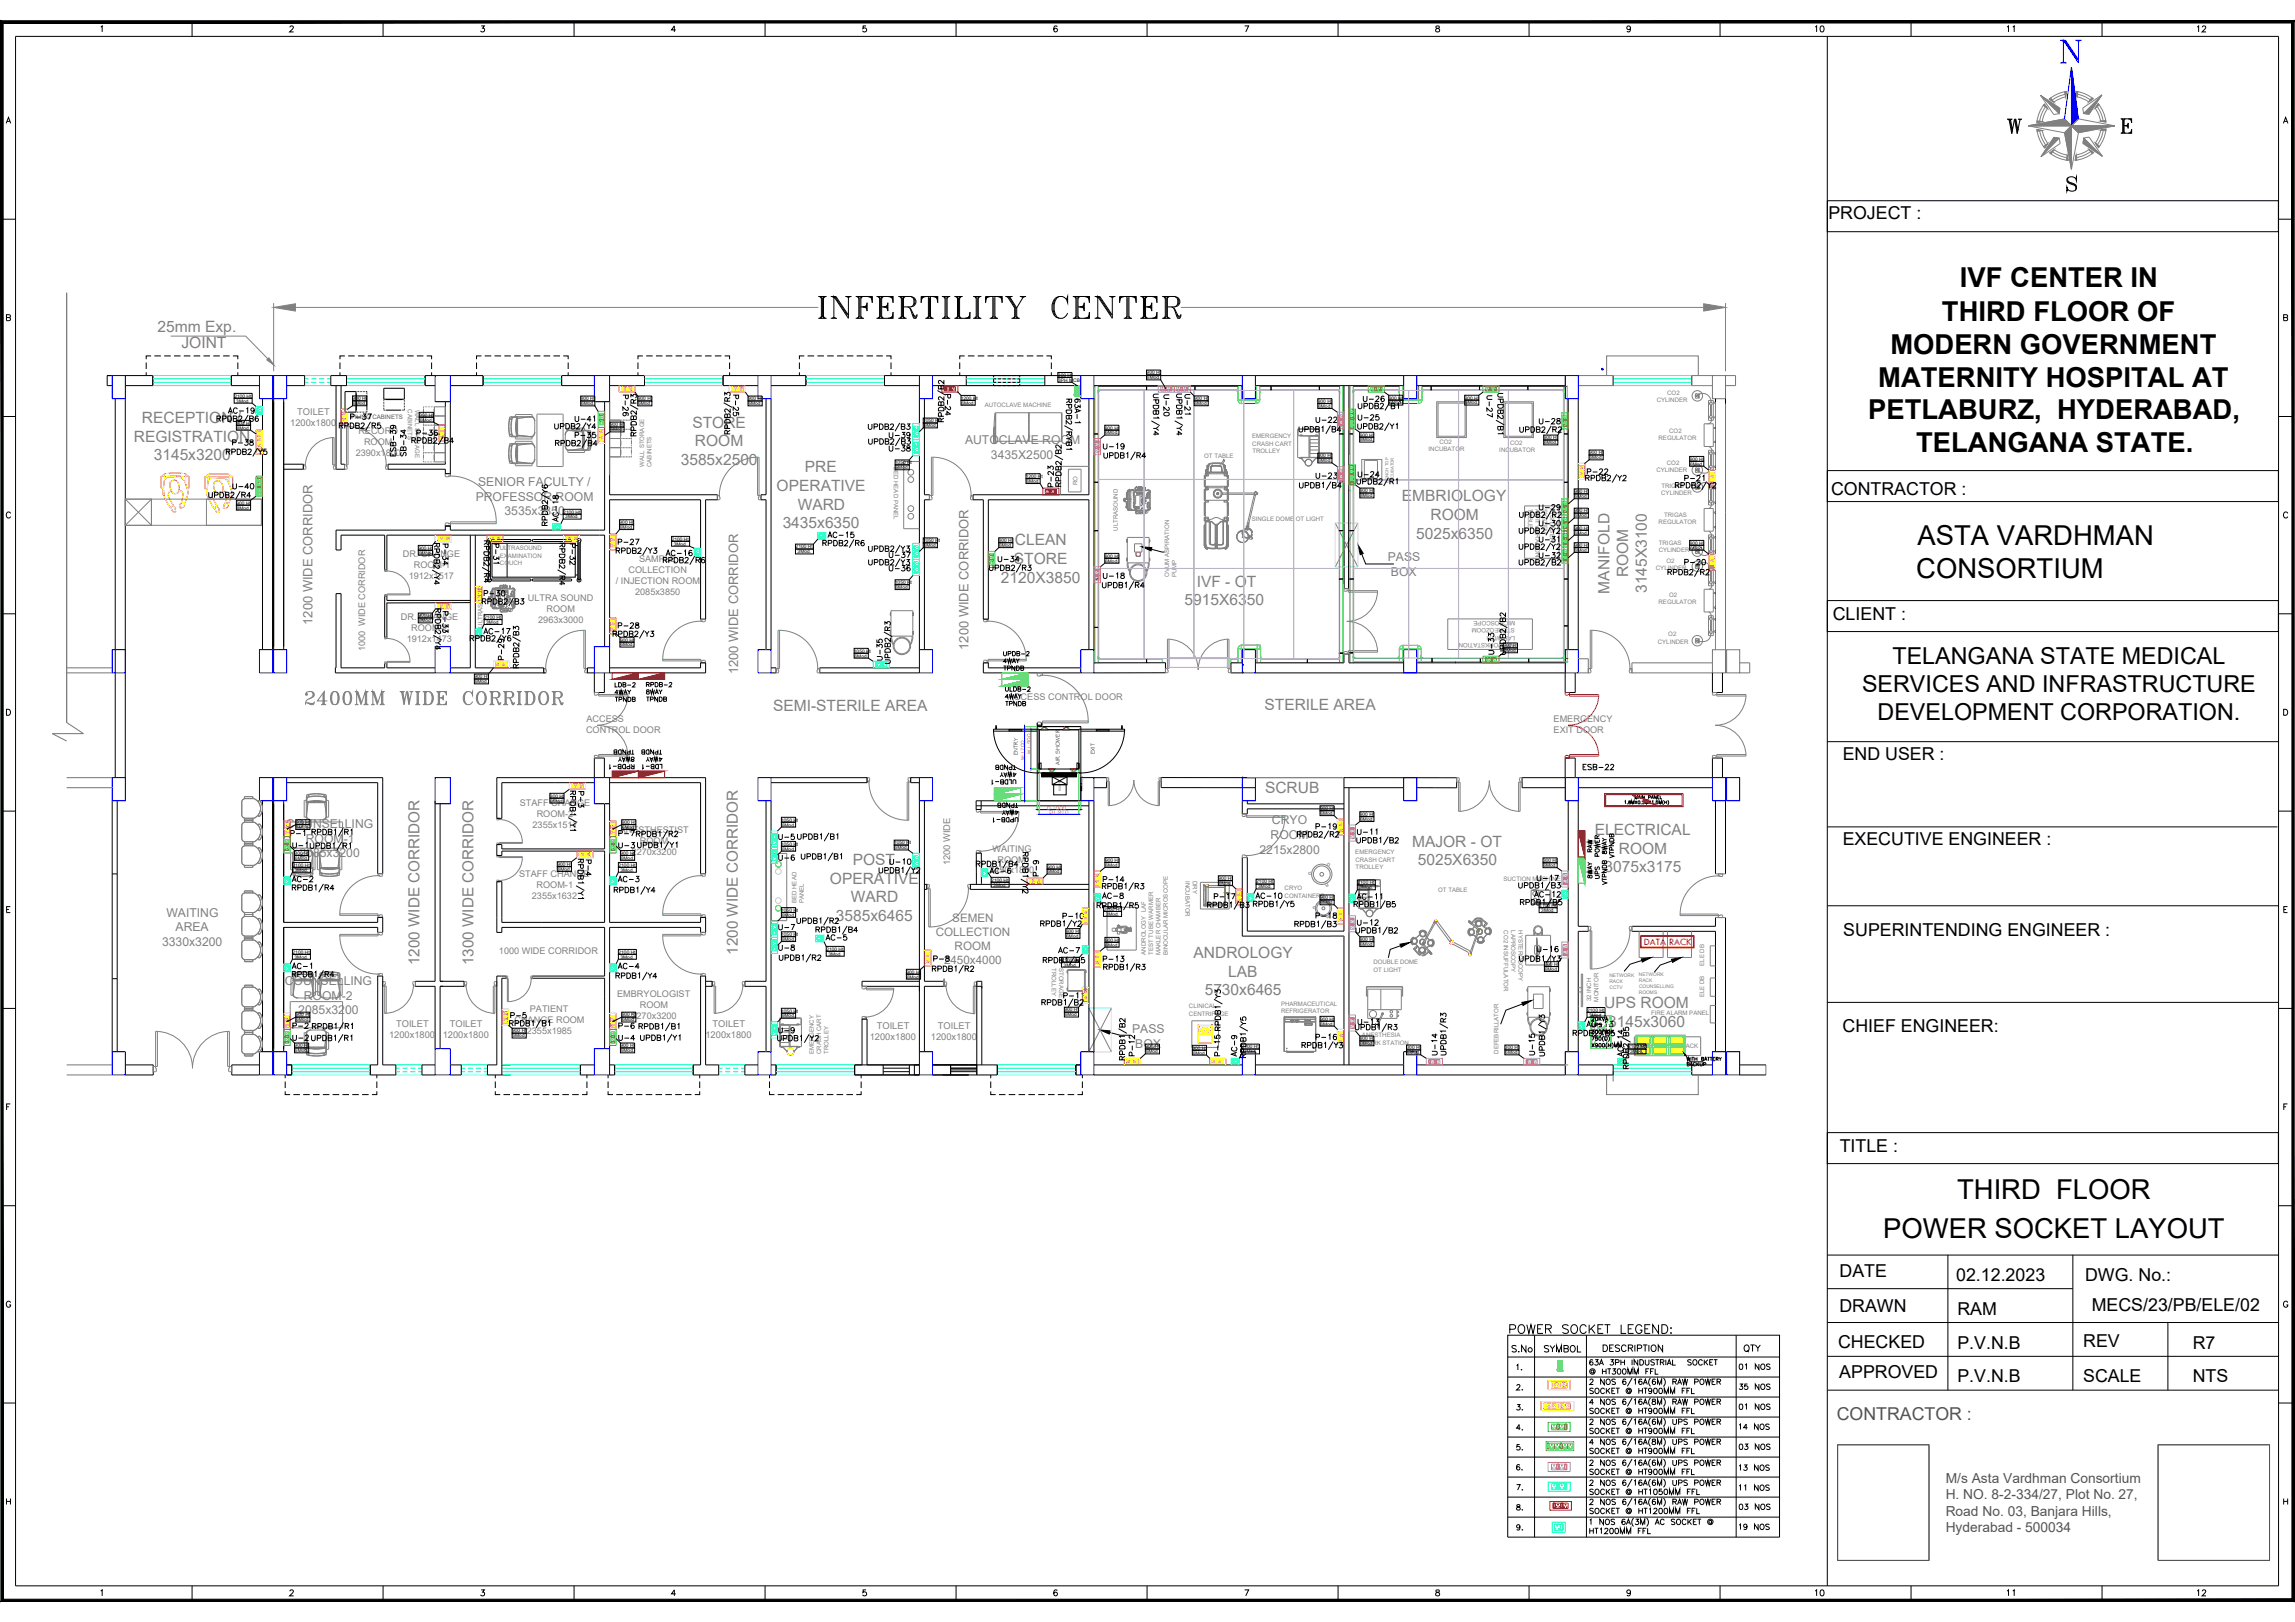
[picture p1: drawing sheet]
<svg xmlns="http://www.w3.org/2000/svg" width="841mm" height="594mm" viewBox="0 0 841 594" stroke-linecap="round" stroke-linejoin="round" font-family="sans-serif">
<defs><g id="words">
<g font-size="10.1">
<text x="718.2" y="105.3">IVF CENTER IN</text>
<text x="711.7" y="117.4">THIRD FLOOR OF</text>
<text x="692.7" y="129.5">MODERN GOVERNMENT</text>
<text x="688.3" y="141.6">MATERNITY HOSPITAL AT</text>
<text x="684.6" y="153.6">PETLABURZ, HYDERABAD,</text>
<text x="702.2" y="165.7">TELANGANA STATE.</text>
<text x="702.7" y="199.8">ASTA VARDHMAN</text>
<text x="702.2" y="211.9">CONSORTIUM</text>
<text x="717.2" y="439.3">THIRD FLOOR</text>
<text x="690.1" y="453.6">POWER SOCKET LAYOUT</text>
</g>
<text font-size="9.3" x="734.5" y="50.1">W</text>
<text font-size="8.8" fill="#808080" x="111.1" y="259.3">2400MM WIDE CORRIDOR</text>
<g font-size="8.5">
<text x="693.5" y="243.2">TELANGANA STATE MEDICAL</text>
<text x="682.4" y="253.5">SERVICES AND INFRASTRUCTURE</text>
<text x="688.1" y="263.8">DEVELOPMENT CORPORATION.</text>
</g>
<text font-size="6.6" x="552.4" y="489.7">POWER SOCKET LEGEND:</text>
<g font-size="6.5">
<text x="670" y="80.3">PROJECT :</text>
<text x="671" y="181.3">CONTRACTOR :</text>
<text x="671.6" y="227">CLIENT :</text>
<text x="675.3" y="278.4">END USER :</text>
<text x="675.3" y="309.6">EXECUTIVE ENGINEER :</text>
<text x="675.5" y="342.8">SUPERINTENDING ENGINEER :</text>
<text x="675.2" y="378">CHIEF ENGINEER:</text>
<text x="674.2" y="421.9">TITLE :</text>
<text x="674.1" y="467.8">DATE</text>
<text x="716.9" y="469.2">02.12.2023</text>
<text x="764.1" y="469.1">DWG. No.:</text>
<text x="674" y="480.5">DRAWN</text>
<text x="717.3" y="481.6">RAM</text>
<text x="766.5" y="480.3">MECS/23/PB/ELE/02</text>
<text x="673.6" y="493.6">CHECKED</text>
<text x="717.3" y="494">P.V.N.B</text>
<text x="763.4" y="493.4">REV</text>
<text x="803.6" y="494">R7</text>
<text x="674" y="504.6">APPROVED</text>
<text x="717.3" y="506.4">P.V.N.B</text>
<text x="763.4" y="506.3">SCALE</text>
<text x="803.6" y="506.4">NTS</text>
</g>
<text font-size="6.5" fill="#545454" x="673.1" y="520.2">CONTRACTOR :</text>
<g font-size="5.7">
<text x="664.3" y="13.1">10</text>
<text x="734.5" y="13.1">11</text>
<text x="804.3" y="13.1">12</text>
<text x="553.2" y="496.4">S.No</text>
<text x="565.1" y="496.4">SYMBOL</text>
<text x="586.7" y="496.4">DESCRIPTION</text>
<text x="638.2" y="496.4">QTY</text>
</g>
<g font-size="5.7" fill="#808080">
<text x="57.7" y="121.5">25mm Exp.</text>
<text x="66.5" y="127.5">JOINT</text>
<text x="52" y="154.9">RECEPTION /</text>
<text x="49.1" y="161.8">REGISTRATION</text>
<text x="253.7" y="156.6">STORE</text>
<text x="254.7" y="163.5">ROOM</text>
<text x="56.3" y="168.6">3145x3200</text>
<text x="249.5" y="170.3">3585x2500</text>
<text x="295" y="173.1">PRE</text>
<text x="284.6" y="179.9">OPERATIVE</text>
<text x="513.7" y="183.7">EMBRIOLOGY</text>
<text x="292.3" y="186.7">WARD</text>
<text x="524.2" y="190.5">ROOM</text>
<text x="286.8" y="193.5">3435x6350</text>
<text x="519" y="197.4">5025x6350</text>
<text x="371.9" y="199.7">CLEAN</text>
<text x="371.5" y="206.6">STORE</text>
<text x="366.8" y="213.4">2120X3850</text>
<text x="438.6" y="214.9">IVF - OT</text>
<text x="596.7" y="211.5" transform="rotate(-90 596.7 211.5)">ROOM</text>
<text x="434.1" y="221.8">5915X6350</text>
<text x="589.8" y="217.4" transform="rotate(-90 589.8 217.4)">MANIFOLD</text>
<text x="603.5" y="217.2" transform="rotate(-90 603.5 217.2)">3145X3100</text>
<text x="283.3" y="260.4">SEMI-STERILE AREA</text>
<text x="463.4" y="260.1">STERILE AREA</text>
<text x="463.6" y="290.4">SCRUB</text>
<text x="584.4" y="305.8">ELECTRICAL</text>
<text x="517.5" y="310.1">MAJOR - OT</text>
<text x="312.5" y="316.7">POST</text>
<text x="519.5" y="316.9">5025X6350</text>
<text x="593.2" y="312.7">ROOM</text>
<text x="304.1" y="323.6">OPERATIVE</text>
<text x="588" y="319.5">3075x3175</text>
<text x="311.8" y="330.4">WARD</text>
<text x="306.3" y="337.2">3585x6465</text>
<text x="437.4" y="350.9">ANDROLOGY</text>
<text x="450.1" y="357.7">LAB</text>
<text x="441.5" y="364.5">5730x6465</text>
<text x="587.9" y="369.4">UPS ROOM</text>
<text x="589.3" y="376.2">3145x3060</text>
</g>
<g font-size="5.6" fill="#808080">
<text x="153.8" y="353.5" transform="rotate(-90 153.8 353.5)">1200 WIDE CORRIDOR</text>
<text x="173.6" y="353.5" transform="rotate(-90 173.6 353.5)">1300 WIDE CORRIDOR</text>
<text x="270.3" y="349.7" transform="rotate(-90 270.3 349.7)">1200 WIDE CORRIDOR</text>
</g>
<g font-size="5.3">
<text x="82.9" y="152.8">AC-19</text>
<text x="272" y="153.5" transform="rotate(-90 272 153.5)">P-25</text>
<text x="349.6" y="153.5" transform="rotate(-90 349.6 153.5)">P-24</text>
<text x="437.4" y="152.8" transform="rotate(-90 437.4 152.8)">U-21</text>
<text x="548.2" y="153.8" transform="rotate(-90 548.2 153.8)">U-27</text>
<text x="151.7" y="160.9">P-36</text>
<text x="209.9" y="161.6">P-35</text>
<text x="324.9" y="161.6">U-39</text>
<text x="563" y="156.6">U-28</text>
<text x="146.4" y="168.3" transform="rotate(-90 146.4 168.3)">ESB-39</text>
<text x="387.3" y="179.6" transform="rotate(-90 387.3 179.6)">P-23</text>
<text x="481.5" y="176.4">U-23</text>
<text x="496.7" y="176">U-24</text>
<text x="580.7" y="175">P-22</text>
<text x="616.7" y="177.4">P-21</text>
<text x="84.3" y="180.3">U-40</text>
<text x="563" y="188">U-29</text>
<text x="206" y="192.3" transform="rotate(-90 206 192.3)">AC-18</text>
<text x="563" y="194">U-30</text>
<text x="302.3" y="198.3">AC-15</text>
<text x="563" y="205.7">U-32</text>
<text x="165.5" y="232.8" transform="rotate(-90 165.5 232.8)">P-33</text>
<text x="176.4" y="233.5">AC-17</text>
<text x="225.8" y="231.4">P-28</text>
<text x="185.9" y="242.7" transform="rotate(-90 185.9 242.7)">P-29</text>
<text x="324.6" y="243.1" transform="rotate(-90 324.6 243.1)">U-35</text>
<text x="579.3" y="283.3">ESB-22</text>
<text x="106.5" y="311.9">U-1</text>
<text x="225.8" y="311.9">U-3</text>
<text x="496.7" y="306.9">U-11</text>
<text x="284.3" y="316.4">U-6</text>
<text x="325.3" y="317.9">U-10</text>
<text x="562.3" y="323.8">U-17</text>
<text x="106.2" y="324.2">AC-2</text>
<text x="225.8" y="324.2">AC-3</text>
<text x="561.3" y="329.8">AC-12</text>
<text x="284.3" y="341.8">U-7</text>
<text x="496.7" y="340.1">U-12</text>
<text x="301.6" y="345.7">AC-5</text>
<text x="387" y="350.3">AC-7</text>
<text x="403.2" y="353.5">P-13</text>
<text x="562.3" y="350">U-16</text>
<text x="388.8" y="366.9">P-11</text>
<text x="580.7" y="377.5">AC-13</text>
<text x="106.5" y="382.4">U-2</text>
<text x="225.8" y="382.4">U-4</text>
<text x="284.3" y="379.6">U-9</text>
<text x="481.2" y="382.1">P-16</text>
<text x="417" y="388.1" transform="rotate(-90 417 388.1)">P-12</text>
<text x="528.1" y="387.7" transform="rotate(-90 528.1 387.7)">U-14</text>
<text x="596.2" y="388.1" transform="rotate(-90 596.2 388.1)">AC-14</text>
<text x="554.9" y="510.5">2.</text>
<text x="636.4" y="510.1">35 NOS</text>
<text x="636.4" y="517.5">01 NOS</text>
<text x="636.4" y="524.9">14 NOS</text>
<text x="554.9" y="532.3">5.</text>
<text x="554.9" y="539.7">6.</text>
<text x="636.4" y="539.7">13 NOS</text>
<text x="554.9" y="547.2">7.</text>
<text x="636.4" y="547.2">11 NOS</text>
<text x="636.4" y="554.2">03 NOS</text>
<text x="554.9" y="561.6">9.</text>
<text x="636.4" y="561.6">19 NOS</text>
<text x="664.3" y="585.6">10</text>
<text x="734.5" y="585.6">11</text>
<text x="804.3" y="585.6">12</text>
</g>
<g font-size="5.3" fill="#ff7f00">
<text x="127.7" y="154.9">P-37</text>
<text x="84.3" y="164.4">P-38</text>
<text x="225.8" y="200.7">P-27</text>
<text x="165.5" y="208.1" transform="rotate(-90 165.5 208.1)">P-34</text>
<text x="184.1" y="207.4" transform="rotate(-90 184.1 207.4)">P-31</text>
<text x="616.7" y="208.1">P-20</text>
<text x="215.2" y="297" transform="rotate(-90 215.2 297)">P-3</text>
<text x="218" y="322.1" transform="rotate(-90 218 322.1)">P-4</text>
<text x="444.1" y="330.6">P-17</text>
<text x="481.2" y="337.6">P-18</text>
<text x="341.1" y="353.5">P-8</text>
<text x="448.4" y="388.1" transform="rotate(-90 448.4 388.1)">P-15</text>
</g>
<text font-size="5.3" fill="#0f0" x="397.2" y="155.9" transform="rotate(-90 397.2 155.9)">63A-1</text>
<g font-size="5.3" fill="#dd6ec1">
<text x="429.7" y="153.5" transform="rotate(-90 429.7 153.5)">U-20</text>
<text x="403.6" y="165.8">U-19</text>
<text x="403.6" y="213.1">U-18</text>
<text x="563.7" y="387.7" transform="rotate(-90 563.7 387.7)">U-15</text>
</g>
<g font-size="5.3" fill="#6edd00">
<text x="496.7" y="155.2">U-25</text>
<text x="364.8" y="207.1">U-34</text>
</g>
<text font-size="5.3" fill="#00bfff" x="324.9" y="166.5">U-38</text>
<g font-size="5" fill="#545454">
<text x="713" y="543">M/s Asta Vardhman Consortium</text>
<text x="713" y="549.1">H. NO. 8-2-334/27, Plot No. 27,</text>
<text x="713" y="555.1">Road No. 03, Banjara Hills,</text>
<text x="713" y="561.2">Hyderabad - 500034</text>
</g>
<g font-size="4.9">
<text x="498.8" y="148.2">U-26</text>
<text x="209.9" y="155.6">U-41</text>
<text x="481.5" y="155.9">U-22</text>
<text x="149.9" y="168.3" transform="rotate(-90 149.9 168.3)">SB-34</text>
<text x="563" y="199.7">U-31</text>
<text x="243.1" y="204.6">AC-16</text>
<text x="324.9" y="205.3">U-37</text>
<text x="324.9" y="210.3">U-36</text>
<text x="105.5" y="307.3">P-1</text>
<text x="225.8" y="307.3">P-7</text>
<text x="284.3" y="308.7">U-5</text>
<text x="361.9" y="321">AC-6</text>
<text x="403.2" y="324.2">P-14</text>
<text x="459.3" y="330.2">AC-10</text>
<text x="496.4" y="330.6">AC-11</text>
<text x="388.8" y="337.6">P-10</text>
<text x="284.3" y="349.2">U-8</text>
<text x="106.2" y="356">AC-1</text>
<text x="225.8" y="356">AC-4</text>
<text x="106.5" y="377.8">P-2</text>
<text x="225.8" y="377.8">P-6</text>
<text x="496.7" y="376.4">U-13</text>
<text x="454.4" y="388.1" transform="rotate(-90 454.4 388.1)">AC-9</text>
<text x="558.8" y="503.1" transform="rotate(-90 558.8 503.1)">1.</text>
<text x="636.4" y="502.7">01 NOS</text>
<text x="554.9" y="517.5">3.</text>
<text x="554.9" y="524.9">4.</text>
<text x="636.4" y="532">03 NOS</text>
<text x="554.9" y="554.2">8.</text>
</g>
<g font-size="4.9" fill="#ff7f00">
<text x="231.4" y="153.5" transform="rotate(-90 231.4 153.5)">P-26</text>
<text x="212" y="208.1" transform="rotate(-90 212 208.1)">P-32</text>
<text x="176.4" y="219.4">P-30</text>
<text x="481.2" y="304.8">P-19</text>
<text x="381.7" y="322.1" transform="rotate(-90 381.7 322.1)">P-9</text>
<text x="186.3" y="373.9">P-5</text>
</g>
<text font-size="4.9" fill="#6edd00" x="548.6" y="240.9" transform="rotate(-90 548.6 240.9)">U-33</text>
<text font-size="4.9" fill="#00ceb6" x="403.2" y="330.2">AC-8</text>
<g font-size="4.7" fill="#808080">
<text x="114.5" y="228.9" transform="rotate(-90 114.5 228.9)">1200 WIDE CORRIDOR</text>
<text x="354.9" y="238" transform="rotate(-90 354.9 238)">1200 WIDE CORRIDOR</text>
<text x="270.5" y="246.9" transform="rotate(-90 270.5 246.9)">1200 WIDE CORRIDOR</text>
</g>
<g font-size="4.5" fill="#808080">
<text x="353.6" y="162.8">AUTOCLAVE ROOM</text>
<text x="363.2" y="168.1">3435X2500</text>
<text x="175.2" y="178">SENIOR FACULTY /</text>
<text x="174.3" y="183.4">PROFESSOR ROOM</text>
<text x="184.9" y="188.7">3535x3350</text>
<text x="508.6" y="205.6">PASS</text>
<text x="509.7" y="211">BOX</text>
<text x="104.8" y="303.2">COUNSELLING</text>
<text x="466.1" y="301.9">CRYO</text>
<text x="112.1" y="308.6">ROOM-1</text>
<text x="465.6" y="307.3">ROOM</text>
<text x="109.8" y="313.9">2085x3200</text>
<text x="461.6" y="312.6">2215x2800</text>
<text x="61" y="335.7">WAITING</text>
<text x="64.3" y="341">AREA</text>
<text x="59.4" y="346.4">3330x3200</text>
<text x="104.4" y="360.7">COUNSELLING</text>
<text x="109.3" y="371.4">2085x3200</text>
<text x="111.3" y="366.1">ROOM-2</text>
<text x="414.9" y="378.4">PASS</text>
<text x="416" y="383.7">BOX</text>
</g>
<g font-size="4.3" fill="#808080">
<text x="349" y="337.7">SEMEN</text>
<text x="342.9" y="342.9">COLLECTION</text>
<text x="345.9" y="353.1">2450x4000</text>
<text x="349.8" y="348">ROOM</text>
</g>
<text font-size="4" x="617.4" y="391.6">BACKUP</text>
<text font-size="3.7" fill="#f00" x="602.3" y="346">DATA RACK</text>
<g font-size="3.4" fill="#808080">
<text x="106.3" y="155.9">1200x1800</text>
<text x="108.9" y="151.8">TOILET</text>
<text x="131.3" y="158.9">RECORD</text>
<text x="130.4" y="167">2390x1800</text>
<text x="133.4" y="163">ROOM</text>
<text x="147.6" y="203.9">DR. CHANGE</text>
<text x="151.6" y="207.9">ROOM-1</text>
<text x="230.3" y="210">COLLECTION</text>
<text x="234.2" y="205.9">SAMPLE</text>
<text x="149.8" y="211.9">1912x1517</text>
<text x="225.7" y="214">/ INJECTION ROOM</text>
<text x="193.4" y="220">ULTRA SOUND</text>
<text x="232.7" y="218">2085x3850</text>
<text x="146.9" y="227.1">DR. CHANGE</text>
<text x="200.3" y="224">ROOM</text>
<text x="150.7" y="231.2">ROOM-2</text>
<text x="197.2" y="228">2963x3000</text>
<text x="133.8" y="238.6" transform="rotate(-90 133.8 238.6)">1000 WIDE CORRIDOR</text>
<text x="149.1" y="235.2">1912x1473</text>
<text x="369.4" y="256.4">ACCESS CONTROL DOOR</text>
<text x="214.8" y="268.4">CONTROL DOOR</text>
<text x="214.9" y="264.3">ACCESS</text>
<text x="569.3" y="264.4">EMERGENCY</text>
<text x="569.3" y="268.5">EXIT DOOR</text>
<text x="190.5" y="295.3">STAFF CHANGE</text>
<text x="196.7" y="299.4">ROOM-2</text>
<text x="195.2" y="303.4">2355x1517</text>
<text x="227.1" y="305">ANESTHESTIST</text>
<text x="234.5" y="309.1">ROOM</text>
<text x="363.7" y="311.9">WAITING</text>
<text x="231.5" y="313.1">2270x3200</text>
<text x="348.1" y="316.9" transform="rotate(-90 348.1 316.9)">1200 WIDE</text>
<text x="365.5" y="315.9">ROOM</text>
<text x="190.2" y="321.3">STAFF CHANGE</text>
<text x="362.5" y="319.9">2450x1800</text>
<text x="194.9" y="329.3">2355x1632</text>
<text x="196.6" y="325.3">ROOM-1</text>
<text x="182.8" y="349.4">1000 WIDE CORRIDOR</text>
<text x="226.2" y="365.3">EMBRYOLOGIST</text>
<text x="194.2" y="370.7">PATIENT</text>
<text x="234.5" y="369.4">ROOM</text>
<text x="145.1" y="376.2">TOILET</text>
<text x="164.8" y="376.2">TOILET</text>
<text x="188.5" y="374.8">CHANGE ROOM</text>
<text x="231.4" y="373.4">2270x3200</text>
<text x="261.1" y="376.2">TOILET</text>
<text x="321.3" y="376.8">TOILET</text>
<text x="343.7" y="376.8">TOILET</text>
<text x="142.6" y="380.3">1200x1800</text>
<text x="162.2" y="380.3">1200x1800</text>
<text x="193.1" y="378.8">2355x1985</text>
<text x="258.5" y="380.3">1200x1800</text>
<text x="318.7" y="380.8">1200x1800</text>
<text x="341.1" y="380.8">1200x1800</text>
</g>
<g font-size="2.2" fill="#808080">
<text x="149.5" y="150" transform="rotate(90 149.5 150)">CABINETS</text>
<text x="360.9" y="149.1">AUTOCLAVE MACHINE</text>
<text x="607.1" y="147.2">CYLINDER</text>
<text x="611" y="144.5">CO2</text>
<text x="152.2" y="150" transform="rotate(90 152.2 150)">WALL STORAGE</text>
<text x="458.8" y="160.5">EMERGENCY</text>
<text x="607.8" y="161.2">REGULATOR</text>
<text x="611.7" y="158.5">CO2</text>
<text x="441.3" y="167.8">OT TABLE</text>
<text x="458.9" y="163.2">CRASH CART</text>
<text x="459" y="165.9">TROLLEY</text>
<text x="523.5" y="165.3">INCUBATOR</text>
<text x="527.5" y="162.6">CO2</text>
<text x="549.4" y="165.5">INCUBATOR</text>
<text x="553.4" y="162.8">CO2</text>
<text x="236.1" y="171" transform="rotate(-90 236.1 171)">WALL STORAGE</text>
<text x="238.8" y="171.1" transform="rotate(-90 238.8 171.1)">CABINETS</text>
<text x="327.5" y="171" transform="rotate(90 327.5 171)">BED HEAD PANEL</text>
<text x="607" y="173">CYLINDER</text>
<text x="610.8" y="170.3">CO2</text>
<text x="394.8" y="177.7" transform="rotate(-90 394.8 177.7)">RO</text>
<text x="608.8" y="178.6">TRIGAS</text>
<text x="608.8" y="181.3">CYLINDER</text>
<text x="458.7" y="190.9">SINGLE DOME OT LIGHT</text>
<text x="560.1" y="186.4" transform="rotate(90 560.1 186.4)">TABLE</text>
<text x="562.7" y="186.4" transform="rotate(90 562.7 186.4)">ANTI VIBRATION</text>
<text x="565.4" y="186.3" transform="rotate(90 565.4 186.3)">SYSTEM</text>
<text x="568.1" y="186.2" transform="rotate(90 568.1 186.2)">ICSI LASER</text>
<text x="607.8" y="192">REGULATOR</text>
<text x="609.9" y="189.3">TRIGAS</text>
<text x="409.7" y="194.4" transform="rotate(-90 409.7 194.4)">ULTRASOUND</text>
<text x="183.2" y="201.6">ULTRASOUND</text>
<text x="607.8" y="202.3">CYLINDER</text>
<text x="607.9" y="199.6">TRIGAS</text>
<text x="183.2" y="204.3">EXAMINATION</text>
<text x="183.2" y="207">COUCH</text>
<text x="606.8" y="208.9">CYLINDER</text>
<text x="610.7" y="206.2">O2</text>
<text x="428.5" y="211.3" transform="rotate(-90 428.5 211.3)">OVUM ASPIRATION</text>
<text x="431.2" y="211.4" transform="rotate(-90 431.2 211.4)">PUMP</text>
<text x="607.8" y="221.3">REGULATOR</text>
<text x="611.7" y="218.6">O2</text>
<text x="555.2" y="227.4" transform="rotate(180 555.2 227.4)">MICROSCOPE</text>
<text x="176.8" y="229.9" transform="rotate(-90 176.8 229.9)">ULTRASOUND</text>
<text x="555.2" y="230.1" transform="rotate(180 555.2 230.1)">STEREOZOOM</text>
<text x="555.2" y="232.8" transform="rotate(180 555.2 232.8)">LAF WITH</text>
<text x="611.4" y="233">O2</text>
<text x="555.3" y="235.4" transform="rotate(180 555.3 235.4)">IVF WORKSTATION</text>
<text x="607.5" y="235.7">CYLINDER</text>
<text x="496.7" y="313">EMERGENCY</text>
<text x="496.7" y="315.7">CRASH CART</text>
<text x="434.4" y="322.7" transform="rotate(90 434.4 322.7)">INCUBATOR</text>
<text x="437.1" y="322.7" transform="rotate(90 437.1 322.7)">DRY</text>
<text x="496.8" y="318.4">TROLLEY</text>
<text x="551" y="322.8">SUCTION MACHINE</text>
<text x="470.8" y="326.1">CRYO</text>
<text x="470.8" y="328.8">CONTAINERS</text>
<text x="527" y="326.9">OT TABLE</text>
<text x="291.9" y="330.8" transform="rotate(-90 291.9 330.8)">BED HEAD</text>
<text x="294.6" y="330.8" transform="rotate(-90 294.6 330.8)">PANEL</text>
<text x="551.1" y="340.8" transform="rotate(90 551.1 340.8)">CO2 INSUFFULATOR</text>
<text x="553.8" y="340.7" transform="rotate(90 553.8 340.7)">LAPROSCOPY</text>
<text x="556.5" y="340.7" transform="rotate(90 556.5 340.7)">HYSTEROSCOPY</text>
<text x="419.9" y="349.7" transform="rotate(-90 419.9 349.7)">ANDROLOGY LAF</text>
<text x="422.6" y="349.7" transform="rotate(-90 422.6 349.7)">TEST TUBE WARMER</text>
<text x="425.3" y="349.8" transform="rotate(-90 425.3 349.8)">MAKLER CHAMBER</text>
<text x="428" y="349.8" transform="rotate(-90 428 349.8)">BINOCULAR MICROSCOPE</text>
<text x="503.3" y="353.2">DOUBLE DOME</text>
<text x="624.5" y="353.8" transform="rotate(-90 624.5 353.8)">ELE DB</text>
<text x="385.4" y="354.6" transform="rotate(90 385.4 354.6)">TROLLEY</text>
<text x="388.1" y="354.5" transform="rotate(90 388.1 354.5)">STORAGE</text>
<text x="503.3" y="355.9">OT LIGHT</text>
<text x="624.5" y="365.3" transform="rotate(-90 624.5 365.3)">ELE DB</text>
<text x="435.7" y="369.3">CLINICAL</text>
<text x="469.4" y="371">REFRIGERATOR</text>
<text x="469.5" y="368.3">PHARMACEUTICAL</text>
<text x="583.1" y="366.7" transform="rotate(-90 583.1 366.7)">32 INCH</text>
<text x="585.8" y="366.8" transform="rotate(-90 585.8 366.8)">MONITOR</text>
<text x="605" y="371.8">FIRE ALARM PANEL</text>
<text x="435.7" y="372">CENTRIFUGE</text>
<text x="584.3" y="377.6">UPS</text>
<text x="499.1" y="382.6">WORK STATION</text>
<text x="499.1" y="379.9">ANESTHESIA</text>
<text x="600" y="383.9">UPS BATTERY RACK</text>
<text x="298.2" y="386.2" transform="rotate(-90 298.2 386.2)">EMERGENCY</text>
<text x="300.9" y="386.1" transform="rotate(-90 300.9 386.1)">CRASH CART</text>
<text x="303.6" y="386.1" transform="rotate(-90 303.6 386.1)">TROLLEY</text>
<text x="549.2" y="386" transform="rotate(-90 549.2 386)">DEFEBRILLATOR</text>
</g>
<text font-size="2.2" fill="#545454" x="128.7" y="153.5">FILING CABINETS</text>
<g font-size="2.2">
<text x="373" y="276.5" transform="rotate(-90 373 276.5)">ENTRY</text>
<text x="388.4" y="280.1" transform="rotate(-90 388.4 280.1)">AIR SHOWER</text>
<text x="401.2" y="276.2" transform="rotate(-90 401.2 276.2)">EXIT</text>
</g>
<g font-size="1.9" fill="#f00">
<text x="375.4" y="278.5" transform="rotate(-90 375.4 278.5)">W:1700</text>
<text x="377.7" y="276.1" transform="rotate(-90 377.7 276.1)">W1:900</text>
<text x="383.7" y="296.5">D:1000</text>
<text x="384.6" y="298.2">D1:910</text>
</g>
<g font-size="1.8">
<text x="420.2" y="137.1">900 Ht</text>
<text x="387.7" y="138">300 Ht</text>
<text x="387.8" y="139.8">3PH MCB</text>
<text x="420.3" y="138.9">6Mod.</text>
<text x="85.9" y="145.6">2100 Ht</text>
<text x="86.6" y="147.4">3Mod.</text>
<text x="129.2" y="146.6">900 Ht</text>
<text x="129.3" y="148.4">6Mod.</text>
<text x="212.8" y="146.6">900 Ht</text>
<text x="213" y="148.4">6Mod.</text>
<text x="233.7" y="146.6">900 Ht</text>
<text x="233.9" y="148.4">6Mod.</text>
<text x="274.2" y="146.6">900 Ht</text>
<text x="274.3" y="148.4">6Mod.</text>
<text x="352.1" y="146.4">1200 Ht</text>
<text x="352.3" y="148.2">6Mod.</text>
<text x="437.6" y="146.6">900 Ht</text>
<text x="437.7" y="148.4">6Mod.</text>
<text x="483" y="147.6">900 Ht</text>
<text x="483.1" y="149.4">6Mod.</text>
<text x="508.9" y="146.3">900 Ht</text>
<text x="509" y="148.1">6Mod.</text>
<text x="536.8" y="146.3">900 Ht</text>
<text x="536.9" y="148.1">6Mod.</text>
<text x="86.7" y="155.5">900 Ht</text>
<text x="153.7" y="152.6">900 Ht</text>
<text x="153.8" y="154.4">6Mod.</text>
<text x="338.3" y="154.7">1050 Ht</text>
<text x="86.8" y="157.3">8Mod.</text>
<text x="223.6" y="156.2">900 Ht</text>
<text x="223.7" y="158">6Mod.</text>
<text x="338.5" y="156.5">6Mod.</text>
<text x="404.9" y="157.3">900 Ht</text>
<text x="405" y="159.1">6Mod.</text>
<text x="498.3" y="159.9">900 Ht</text>
<text x="498.4" y="161.7">8Mod.</text>
<text x="565.7" y="160.9">900 Ht</text>
<text x="483" y="167.5">900 Ht</text>
<text x="565.9" y="162.7">6Mod.</text>
<text x="582.4" y="166.4">900 Ht</text>
<text x="328" y="170">1050 Ht</text>
<text x="328.2" y="171.8">6Mod.</text>
<text x="483.1" y="169.3">6Mod.</text>
<text x="582.5" y="168.2">6Mod.</text>
<text x="619.2" y="168.7">900 Ht</text>
<text x="619.3" y="170.5">6Mod.</text>
<text x="375.9" y="175.1">1200 Ht</text>
<text x="376.1" y="176.9">6Mod.</text>
<text x="86.7" y="184.8">900 Ht</text>
<text x="498.3" y="180.3">900 Ht</text>
<text x="498.5" y="182.1">8Mod.</text>
<text x="576.9" y="180.6">900 Ht</text>
<text x="577" y="182.4">6Mod.</text>
<text x="86.8" y="186.6">8Mod.</text>
<text x="206.4" y="188.1">2100 Ht</text>
<text x="207.2" y="189.9">3Mod.</text>
<text x="227.1" y="191.9">900 Ht</text>
<text x="576.9" y="187.7">900 Ht</text>
<text x="577" y="189.5">6Mod.</text>
<text x="227.2" y="193.7">6Mod.</text>
<text x="576.9" y="194">900 Ht</text>
<text x="577" y="195.8">6Mod.</text>
<text x="153.3" y="201.3">900 Ht</text>
<text x="153.4" y="203.1">6Mod.</text>
<text x="246.2" y="198">2100 Ht</text>
<text x="246.9" y="199.8">3Mod.</text>
<text x="291.6" y="200.9">2100 Ht</text>
<text x="292.3" y="202.7">3Mod.</text>
<text x="338.3" y="198.6">1050 Ht</text>
<text x="338.5" y="200.4">6Mod.</text>
<text x="366" y="198.5">900 Ht</text>
<text x="366.1" y="200.3">6Mod.</text>
<text x="576.9" y="200.3">900 Ht</text>
<text x="577" y="202.1">6Mod.</text>
<text x="619.2" y="199.5">900 Ht</text>
<text x="619.3" y="201.3">6Mod.</text>
<text x="404.9" y="204.3">900 Ht</text>
<text x="405" y="206.1">6Mod.</text>
<text x="328" y="213.9">1050 Ht</text>
<text x="328.2" y="215.7">6Mod.</text>
<text x="153.3" y="226.1">900 Ht</text>
<text x="153.4" y="227.9">6Mod.</text>
<text x="177.5" y="226.7">2100 Ht</text>
<text x="178.2" y="228.5">3Mod.</text>
<text x="227.2" y="235">900 Ht</text>
<text x="227.3" y="236.8">6Mod.</text>
<text x="312.9" y="239">1050 Ht</text>
<text x="550.9" y="237.1">900 Ht</text>
<text x="551.1" y="238.9">6Mod.</text>
<text x="313.2" y="240.8">6Mod.</text>
<text x="173.9" y="248.4">900 Ht</text>
<text x="174" y="250.2">6Mod.</text>
<text x="201.5" y="292.1">900 Ht</text>
<text x="201.7" y="293.9">6Mod.</text>
<text x="483.8" y="296.7">900 Ht</text>
<text x="483.9" y="298.5">6Mod.</text>
<text x="498.3" y="298.9">900 Ht</text>
<text x="108.4" y="301.8">900 Ht</text>
<text x="108.5" y="303.6">6Mod.</text>
<text x="227.9" y="301.8">900 Ht</text>
<text x="228" y="303.6">6Mod.</text>
<text x="286.3" y="300.9">1050 Ht</text>
<text x="286.5" y="302.7">6Mod.</text>
<text x="498.5" y="300.7">6Mod.</text>
<text x="286.3" y="309.8">1050 Ht</text>
<text x="286.5" y="311.6">6Mod.</text>
<text x="327.6" y="309.3">1050 Ht</text>
<text x="327.9" y="311.1">6Mod.</text>
<text x="107.2" y="317.5">2100 Ht</text>
<text x="108" y="313.1">900 Ht</text>
<text x="108.1" y="314.9">6Mod.</text>
<text x="204.3" y="317.2">900 Ht</text>
<text x="226.7" y="317.5">2100 Ht</text>
<text x="227.4" y="313.1">900 Ht</text>
<text x="227.5" y="314.9">6Mod.</text>
<text x="405" y="315.7">900 Ht</text>
<text x="405.1" y="317.5">6Mod.</text>
<text x="565.5" y="315.8">300 Ht</text>
<text x="565.6" y="317.6">6Mod.</text>
<text x="108" y="319.3">3Mod.</text>
<text x="204.4" y="319">6Mod.</text>
<text x="227.4" y="319.3">3Mod.</text>
<text x="363.3" y="322.9">2100 Ht</text>
<text x="383.7" y="318.1">900 Ht</text>
<text x="383.9" y="319.9">6Mod.</text>
<text x="446.5" y="322.3">900 Ht</text>
<text x="460.4" y="323.6">2100 Ht</text>
<text x="497.5" y="323.9">2100 Ht</text>
<text x="364" y="324.7">3Mod.</text>
<text x="446.6" y="324.1">6Mod.</text>
<text x="461.1" y="325.4">3Mod.</text>
<text x="483.8" y="329.4">900 Ht</text>
<text x="498.2" y="325.7">3Mod.</text>
<text x="286.3" y="334">1050 Ht</text>
<text x="286.5" y="335.8">6Mod.</text>
<text x="404.5" y="333.6">2100 Ht</text>
<text x="405.2" y="335.4">3Mod.</text>
<text x="483.9" y="331.2">6Mod.</text>
<text x="564.1" y="332.2">2100 Ht</text>
<text x="564.8" y="334">3Mod.</text>
<text x="390.6" y="341.7">900 Ht</text>
<text x="286.3" y="342.8">1050 Ht</text>
<text x="286.5" y="344.6">6Mod.</text>
<text x="390.7" y="343.5">6Mod.</text>
<text x="405" y="344.9">900 Ht</text>
<text x="405.1" y="346.7">6Mod.</text>
<text x="498.3" y="344.7">900 Ht</text>
<text x="498.5" y="346.5">6Mod.</text>
<text x="107.2" y="349.3">2100 Ht</text>
<text x="108" y="351.1">3Mod.</text>
<text x="226.7" y="349.3">2100 Ht</text>
<text x="227.4" y="351.1">3Mod.</text>
<text x="302.8" y="348.2">2100 Ht</text>
<text x="303.6" y="350">3Mod.</text>
<text x="389" y="352.2">2100 Ht</text>
<text x="389.8" y="354">3Mod.</text>
<text x="566" y="353.8">300 Ht</text>
<text x="332.2" y="356.6">900 Ht</text>
<text x="332.3" y="358.4">6Mod.</text>
<text x="566.1" y="355.6">6Mod.</text>
<text x="286.3" y="370.9">1050 Ht</text>
<text x="390.1" y="370.5">900 Ht</text>
<text x="581.6" y="370.6">2100 Ht</text>
<text x="108.4" y="372.3">900 Ht</text>
<text x="108.5" y="374.1">6Mod.</text>
<text x="227.9" y="372.3">900 Ht</text>
<text x="228" y="374.1">6Mod.</text>
<text x="286.5" y="372.7">6Mod.</text>
<text x="390.2" y="372.3">6Mod.</text>
<text x="483.8" y="373.8">900 Ht</text>
<text x="483.9" y="375.6">6Mod.</text>
<text x="582.4" y="372.4">3Mod.</text>
<text x="108" y="383.6">900 Ht</text>
<text x="187.7" y="378.2">900 Ht</text>
<text x="187.8" y="380">6Mod.</text>
<text x="227.4" y="383.6">900 Ht</text>
<text x="419.8" y="384">900 Ht</text>
<text x="455" y="384">2100 Ht</text>
<text x="498.3" y="381">900 Ht</text>
<text x="498.5" y="382.8">6Mod.</text>
<text x="596.7" y="384">2100 Ht</text>
<text x="108.1" y="385.4">6Mod.</text>
<text x="227.5" y="385.4">6Mod.</text>
<text x="419.9" y="385.8">6Mod.</text>
<text x="437" y="384.4">900 Ht</text>
<text x="437.1" y="386.2">6Mod.</text>
<text x="455.7" y="385.8">3Mod.</text>
<text x="515.5" y="384.3">300 Ht</text>
<text x="515.6" y="386.1">6Mod.</text>
<text x="551.5" y="384.3">300 Ht</text>
<text x="551.6" y="386.1">6Mod.</text>
<text x="597.4" y="385.8">3Mod.</text>
</g>
<g font-size="1.8" fill="#808080">
<text x="589.8" y="359.9">RACK</text>
<text x="589.8" y="357.8">NETWORK</text>
<text x="600.6" y="357.6">NETWORK</text>
<text x="600.6" y="359.8">RACK</text>
<text x="589.8" y="362.1">CCTV</text>
<text x="600.6" y="364.1">ROOMS</text>
<text x="600.6" y="361.9">COUNSELLING</text>
</g>
<g font-size="1.6" fill="#808080">
<text x="508.9" y="176.7" transform="rotate(-90 508.9 176.7)">BENCH TOP</text>
<text x="510.7" y="176.8" transform="rotate(-90 510.7 176.8)">INCUBATOR</text>
</g>
<g font-size="1.1">
<text x="388.8" y="289.8" transform="rotate(-90 388.8 289.8)">BLOWER</text>
<text x="396.9" y="289.9" transform="rotate(-90 396.9 289.9)">CONTROLS</text>
</g>
</g></defs>
<!-- layer: MEP_HVAC_COPPER_PIPE -->
<circle cx="587.2" cy="135.2" r=".32" fill="none" stroke="#00f" stroke-width=".37"/>
<!-- layer: DOOR -->
<g fill="none" stroke="#808080" stroke-width=".37">
<path d="M127 156.3v14h.5v-14a14 14 0 0 1 14 14.5M111.1 170.3h.8v.5h.2l-.2 1.1h-.8zM121.9 160.3h.5v10h-.5zM122.2 171.6h.1M122.4 160.3a10.6 10.6 0 0 0-10.5 10.5M122.4 170.3h.7v1.6l-.8-.1-.1-1h.2zM126.3 170.3h.7v.5h.2l-.2 1.1h-.7zM141.5 170.3h.7v1.6l-.9-.3zM163.2 174.4v-.9h1.9v.9l-1.7 .2M163.2 174.4h.1M163.2 174.4l.2 .2M163.4 174.6h.1"/>
<path d="M164.4 174.4a16.8 16.8 0 0 1 17.5 16.7h-16.8v.7h16.8M278.2 167.5v14h-.6v-14a14 14 0 0 0-14 14.5M341.3 167.5v14h.6v-14a14 14 0 0 1 14 14.5M163.2 191.8h.1M163.4 191.6l-.2 .2M163.4 191.5l1.7 .3v.9h-1.9v-.9M163.4 191.5v.1M263.6 183v.1M263.8 182.8l-.2 .2M263.8 182.8h.1M263.8 182.8l-.2-1.3h-.7v1.6h.7M277.9 182.8l.3-1.3h.7v1.6h-.7"/>
<path d="M277.9 182.8h.1M278 182.8l.2 .2M278.2 183v.1M341.3 183v.1M341.5 182.8l-.2 .2M341.5 182.8h.1M341.6 182.8l-.3-1.3h-.7v1.6h.7M355.6 182.8l.3-1.3h.7v1.6h-.7M355.6 182.8h.1M355.7 182.8l.2 .2M355.9 183v.1M140.9 209.1v-.4h1v.4l-.9 .2"/>
<path d="M140.9 209.1h.1M140.9 217.9h.1M140.9 209.1l.1 .2M141 217.8l-.1 .1M141 217.7l.9 .2v.4h-1v-.4M141 209.3h.1M141 217.7v.1M141.5 209.1a8.4 8.4 0 0 1 8.7 8.4h-8.3v.4h8.3M140.9 233.9v-.5h1v.5l-.9 .1M140.9 233.9h.1M140.9 233.9l.1 .1M141 234h.1"/>
<path d="M141.5 233.9a8.4 8.4 0 0 1 8.7 8.3h-8.3v.4h8.3M214.5 230.9v13.9h-.5v-13.9a14 14 0 0 0-14 14.5M256.9 226.8h1.6v.7l-.3 .2-1.3-.2zM257.4 227.5a14 14 0 0 0-14.5 14h14v.6h-14M258.4 227.5h.1M285.1 230.9v13.9h.6v-13.9a14 14 0 0 1 14 14.5M360.5 226.8h1.6v.7l-1.4 .2zM360.5 227.5h.1M361.5 227.5a14 14 0 0 1 14.6 14h-14v.6h14M582.8 230.9v13.9h.5v-13.9a14 14 0 0 1 14 14.5M140.9 242.6h.1M141 242.5l-.1 .1"/>
<path d="M141 242.4l.9 .2v.4h-1v-.4M141 242.4v.1M200 246.4v.1M200.2 246.2l-.2 .2M200.2 246.2h.1M200.2 246.2l-.2-1.4h-.7v1.7h.7M214.3 246.2l.2-1.4h.7v1.7h-.7M214.3 246.2h.1M214.3 246.2l.2 .2M214.5 246.4v.1M256.9 242.1l1.3-.3 .3 1h-1.6zM258.4 242.1h.1"/>
<path d="M284.4 244.8h.7v.6h.3l-.1 .9-.9 .2zM285.1 246.4v.1M299.7 244.8h.7v1.7l-1-.3zM299.7 246.4v.1M360.5 242.1h.1M360.6 241.9l.9-.1v.3h.6v.7h-1.6zM380.1 247.3h.1M380.1 247.3l.3 .3 1.6-.3v-.8h-1.9v.8M381.3 247.3a16.8 16.8 0 0 1 17.5 16.8h-16.8v.7h16.8M582 244.8h.8v.6h.2l-.1 .9-.9 .2zM582.8 246.4v.1M597.3 244.8h.7v1.7l-.9-.3z"/>
<path d="M597.3 246.4v.1M380.1 264.8h.1M380.4 264.5l-.3 .3M380.4 264.5l1.6 .3v.8h-1.9v-.8M380.4 264.5h.1M182.1 299.7h.9v.5l-.8 .1zM317.7 284.8l1 .3-.2 1.3h-.8zM318.5 284.8v.1M318.5 285.9a14 14 0 0 0 13.9 14.5v-14h.6v14M332.9 284.9l.8-.1v1.6h-.7v-.5h-.2zM333 284.8v.1M357.8 296.5h1.6v.7l-1.4 .2z"/>
<path d="M373.4 297.2h-14v.6h14a14 14 0 0 1-14.6 13.9M455.2 298.1h1.6v.7l-1.3 .3zM455.5 299v.1M470.8 298.8h-14v.6h14a14 14 0 0 1-14.5 13.9M182.1 313.3h.9v.5l-.8 .1zM182.1 308.8l.9 .1v.4h-.9zM182.2 300.3h.1M182.2 308.8h.1M182.2 313.9h.1M182.7 300.2a8.4 8.4 0 0 1 8.7 8.4h-8.4v.3h8.4M191.4 313.8h-8.4v.3h8.4a8.4 8.4 0 0 1-8.7 8.4M357.9 311.6l.9-.1v.3h.6v.7h-1.6z"/>
<path d="M455.3 313.2l1-.1v.3h.5v.7h-1.6zM455.5 313.1v.1M138.5 320h1.6v.7l-1 .3v-.3h-.6zM138.5 335.3l1.4-.3 .2 1h-1.6zM139.1 320.7a14 14 0 0 0-14.6 14h14v.6h-14M139.9 320.9v.1M139.9 335v.1M182.1 322.4l.9 .1v.4h-.9zM257.4 320.7a14 14 0 0 0-14.5 14h14v.6h-14M258.2 335.1l.2 .2M258.2 335l-1.3 .3v.7h1.6v-.7M258.2 320.9v.1"/>
<path d="M258.2 335v.1M258.4 320.7l-.2 .2M258.4 320.7h.1M258.4 335.3h.1M258.5 320.7v-.7h-1.6v.7l1.3 .3M339.6 323.9l1 .3-.3 1.3h-.7zM340.3 323.9v.1M354.7 324l.9-.1v1.6h-.7v-.5h-.3zM354.9 325a14 14 0 0 1-14 14.5v-14h-.6v14M354.9 323.9v.1M582 339.3l1 .3-.2 1.3h-.8zM582.8 339.3v.1"/>
<path d="M597.2 339.4l.8-.1v1.6h-.7v-.5h-.2zM597.3 339.3v.1M629.7 320.1h1.6v.7l-1.1 .2v-.2h-.5zM629.7 335.4l1.3-.3 .3 1h-1.6zM630.3 320.8a14 14 0 0 0-14.6 14h14v.6h-14M631 321h.1M631 335.1v.1M124.5 342.2h14v.6h-14a14 14 0 0 0 14.6 14M138.5 356.8l1.4-.3 .2 1h-1.6zM138.5 341.5h1.6v.7l-1 .3v-.3h-.6zM139.9 342.4v.1M139.9 356.5v.1"/>
<path d="M140.3 359.5l.8 .1 .1 1h-.2v.5h-.7zM141.2 359.8h.1M151.4 359.6l.8-.1v1.6h-.7v-.5h-.2zM170.1 359.5l.9 .3-.2 1.3h-.7zM181.1 359.8h.1M181.2 359.6l.9-.1v1.6h-.8v-.5h-.2zM185.9 357.5l.2 .1M185.9 357.5h-.4v1h.4l.2-.9M185.9 357.5h.1M186.1 357.6h.1M194.5 357.6h.1M194.7 358.1a8.4 8.4 0 0 1-8.4 8.7v-8.3h-.4v8.4"/>
<path d="M194.7 357.5l-.2 .1M194.7 357.5h.4v1h-.4l-.2-.9M194.7 357.5h.1M242.9 342.2h14v.6h-14a14 14 0 0 0 14.5 14M258.2 356.6l.2 .2M258.2 356.5l-1.3 .3v.7h1.6v-.7M258.2 342.4v.1M258.2 356.5v.1M258.4 342.2l-.2 .2M258.4 356.8h.1M258.4 342.2h.1M258.5 342.2v-.7h-1.6v.7l1.3 .3"/>
<path d="M261 359.5l.8 .1 .1 1h-.2v.5h-.7zM261.9 359.8h.1M272 359.8h.1M272.1 359.6l.9-.1v1.6h-.8v-.5h-.2zM346 359.7l.9 .2-.2 1.4h-.7zM346.7 359.7h.1M357 359.9h.1M357.2 359.7l-.2 .2M357.2 359.7h.8v1.6h-.8l-.2-1.4M357.2 359.7h.1M597.3 340.4a14 14 0 0 1-14 14.5v-14h-.5v14M141 361.1h.5v10h-.5z"/>
<path d="M151.5 360.6a10.6 10.6 0 0 1-10.5 10.5M170.8 360.6a10.6 10.6 0 0 0 10.5 10.5M180.8 361.1h.5v10h-.5zM261.7 361.1h.6v10h-.6zM272.2 360.6a10.6 10.6 0 0 1-10.5 10.5M315.9 361.3h1.6v.7l-1.4 .2zM316 372.4l.9-.1v.2h.6v.7h-1.6zM316.1 372.3h.1M317.5 362h10v.5h-10zM327.5 362a10.6 10.6 0 0 1-10.6 10.5M346.7 360.7a10.6 10.6 0 0 0 10.5 10.5M356.7 361.3h.5v10h-.5z"/>
</g>
<g fill="none" stroke="#008ab8" stroke-width=".37">
<path d="M277.6 167.5h.6M341.3 167.5h.6M181.9 191.1v.7M150.2 217.5v.4M214 230.9h.5M285.1 230.9h.6M582.8 230.9h.5M150.2 242.2v.4M242.9 241.5v.6M376.1 241.5v.6M398.8 264.1v.7M373.4 297.2v.6"/>
<path d="M470.8 298.8v.6M191.4 308.6v.3M191.4 313.8v.3M332.4 300.4h.6M124.5 334.7v.6M242.9 334.7v.6M340.3 339.5h.6M615.7 334.8v.6M124.5 342.2v.6M242.9 342.2v.6M582.8 354.9h.5M185.9 366.9h.4"/>
</g>
<!-- layer: P-Wall -->
<g fill="none" stroke="#000" stroke-width=".37">
<path d="M41.1 137.6h-1.8v3.6h1.8M45.9 137.6h10.1v3.6h-10.1M95.1 137.6h-10.3v3.6h10.3M105.1 137.6h6.5v3.6h-6.5M121.2 137.6h5.8v3.6h-5.8zM159.4 137.6h-3.6v3.6h3.6M165 137.6h12v3.6h-12M217.8 137.6h-12v3.6h12M223.4 137.6h12.8v3.6h-12.8M277.8 137.6h-12.8v3.6h12.8M282.6 137.6h12.7v3.6h-12.7M336.9 137.6h-12.8v3.6h12.8"/>
<path d="M341.7 137.6h54.4M364.1 137.6v.6M365 138.8h-.9v1.2M365.6 138.8h1.2M367.4 138.8h1.2M369.2 138.8h1.2M371 138.8h1.2M372.8 138.8h.9v1.2M373.7 137.6v.6M400.9 137.6h54.3M460 137.6h54.4M519.2 137.6h54.4"/>
<path d="M42.2 146v138.8M45.9 146v138.8M96.2 146v92M99.9 146v92M100.3 146v92M104 146v92M123.1 141.2v30.7h3.2v-1.9h-1.3v-28.8M163.2 147.2v22.8h-21v1.9h21v1.6h1.8v-26.3M221.6 147.2v47h-56.6v-1.5h-1.8v1.5h-40.1v7.2h1.9v-5.4h16v12.7h.8M223.4 147.2v34h39.5v1.9h-4.3v43.7h-1.9v-43.7h-33.3v53.8M280.7 146v35.2h-1.8v1.9h1.8v54.9M282.6 146v92"/>
<path d="M336.9 146v92M338.8 146v35.2h1.8v1.9h-1.8v54.9M341.7 141.2h54.4M364.1 140h.9M364.1 140.6v.6M365.6 140h1.2M367.4 140h1.2M369.2 140h1.2M371 140h1.2M372.8 140h.9M373.7 140.6v.6M399 146v35.2h-42.4v1.9h3.7v43.7h1.9v-43.7h36.8v54.9"/>
<path d="M400.9 146v92M400.9 141.2h54.3M460 141.2h54.4M492.5 141.2l.1 74.4h1.6l.1-74.4M519.2 141.2h54.4M574.7 146v92M578.4 146v92M628.7 146v1.9M628.7 156.4v.7M632.3 146v1.9M104 170h7.1v1.9h-7.1M628.7 161.5v.7"/>
<path d="M628.7 165.7v.7M628.7 170.6v.7M628.7 178.5v.7M172.4 196l-.1 48.6h-7.3M174.2 196v48.6h25.1v1.9M628.7 183.7v.7M628.7 187.4v.7M628.7 192.8v.7M628.7 196.5v.7M141.8 208.7v-12.7h79.8v40.9M141.8 218.3v1.6h30.6M141.8 218.3h-.8v15.1h.8v-12.7"/>
<path d="M628.7 201.6v.7M628.7 208.3v.8M628.7 213v.7M628.7 216.9v.7M172.4 220.7l-30.6 .1M628.7 222.2v.7M628.7 226.5v.7M628.7 230.9v.8M159.4 244.6h-17.6v-1.6h-.8v1.6h-16v-27.2h-1.9v27.2h-.2v1.9h36.5M165 246.5h35M217.8 244.6h-2.6v1.9h2.6v7.1h3.7v-7.1M223.4 244.6h33.3v-1.8h1.9v3.7h-35.2"/>
<path d="M282.6 244.6h1.8v1.9h-1.8M336.9 244.6h-36.5v1.9h36.5M396.1 244.6h-33.9v-1.8h-1.9v3.7h35.8M400.9 242.8l26.2-.1v3.7l-26.2 .1M455.2 242.8h-4.1v3.7h4.4M455.5 246.5h.1M455.7 243.7h.1M460 242.8h32.5v-3.2h1.8v3.2h20.1M460 246.5h113.6v7.1h3.6v-7.1M514.4 246.5h.1M519.2 242.8h54.4M533.4 242.8h.1"/>
<path d="M627.5 246.5v7.1h3.7v-7.1M380.1 265.6h1.6M41.1 293.3v91.9M43 293.3v91.9M96.2 293.3v91.9M99.9 293.3v91.9M100.3 293.3v91.9M104 293.3v44.5h34.4v-1.8h1.9v5.5h-1.9v-1.8h-34.4v45.5M105.1 284.8h35.2v35.2h-1.9v-33.3h-33.3M159.4 293.3v66.1h-7.2v1.9h7.2v22.8M161.3 294.4v65h8.8v1.9h-8.8v22.8M221.5 284.8v-7.2h-3.7v7.2h-35.7v14.9h1.8v-13h33.9"/>
<path d="M221.6 294.4v16.5h-37.7v-1.6h-1.8v4h1.8v-1.6h37.7v26.1h-37.7v-14.9h-1.8v18.6h1.8v-1.8h37.7v17.8h-26.5v.8h26.5v25.8M223.4 284.8h35.2v35.2h-1.9v-33.3h-33.3M223.4 294.4v43.4h33.3v-1.8h1.9v5.5h-1.9v-1.8h-33.3v44.4M280.7 293.3v66.1h-7.7v1.9h7.7v23.9M282.6 284.8h35.1v1.9h-35.1M282.6 293.3v91.9M336.9 284.8h-3.2v1.9h3.2v98.5M338.8 293.3v66.1h7.2v1.9M359.5 293.3v3.2h-1.8v-1.4M396.1 293.3h-38.4v1.8h41.3M399 293.3v91.9M400.9 284.8h4.6v3.7h-4.6"/>
<path d="M400.9 293.3v91.9M455.2 287.7h.1M455.2 293.3v4.8h1.9v-1.8h35.4M455.4 284.9h.1M457.1 293.3v1.1h35.4M460 284.8h-34.5v3.7h34.5M492.5 288.5h21.9M494.3 288.5v101.5M519.2 288.5h14.6v-3.6l-41.3-.1v56.2h-35.4v-26.9h-1.9v28.8h37.3v47.1M574.7 293.3v91.9M577.2 284.8v-7.2h-3.6v7.2h-15.8v3.7h15.8M578.4 288.5h49.1"/>
<path d="M578.4 284.8h49.1v-7.2h3.7v7.2M578.4 293.3v46h3.6M628.7 293.3v26.8M632.3 293.3v26.8M41.1 320.1h1.9M338.8 323.9h.8v1.9h-.8M357.8 323.7v-11.2h1.8l.1 11.4M357.8 323.6v.3M399 323.9h-43.4v1.9h43.4M628.7 336.1v3.2h-30.7M632.3 336.1v49.1h.4M41.1 358.5h1.9"/>
<path d="M138.4 357.5h1.9v32.5h4.7v3.7h-9.3v-3.7h2.7zM256.7 357.5h1.9v32.5h4.8v3.7h-9.4v-3.7h2.7zM258.6 359.4h2.4v1.9h-2.4M336.9 359.4h-21v1.9h21M582 341.1h-3.6v44.1M598 341.1h30.7v44.1M346.7 361.3h-7.9v23.9M356.7 361.3h3.1M45.9 390h10.3v3.7h-10.3M95.1 390h-10.2v3.7h10.2M105.1 390h1.8v3.7h-1.8M159.4 390h-4.8v3.7h4.8"/>
<path d="M165 390h4v3.7h-4M187.2 390h-3.3v-31.7h1.6v-.8h-3.4v32.5h-3.5v3.7h8.6M217.8 390h-5.1v3.7h5.1M223.4 390h1.8v3.7h-1.8M277.8 390h-4.8v3.7h4.8M282.6 390h1.8v3.7h-1.8M315.9 390v-16.8h1.8v16.8M323.7 392.5h9.5M323.7 391.2h9.5M323.7 390v3.7M333.2 390v3.7M335.1 390v3.7"/>
<path d="M336.9 390h-23.7v3.7h23.7M341.7 390h23.8v3.7h-23.8M348.4 392.5h9.6M348.4 391.2h9.6M348.4 390v3.7M348.4 391.9h9.6M359.8 390v-30.6h-1.8v34.3M396.1 390h-1.9v3.7h1.9M400.9 390h54.3M400.9 393.7h54.3M460 390h54.4M460 393.7h54.4"/>
<path d="M519.2 390h54.4M519.2 393.7h54.4M578.4 390h12.8M578.4 393.7h12.8M619.9 390h7.6M619.9 393.7h7.6M637.5 390h9.6M637.5 393.7h9.6"/>
</g>
<!-- layer: toi-fix -->
<path d="M418.5 200.3l3.6 .3-.3 1.2zM497.7 199.6l1.9 3.1-1.1 .5zM513 345.8l3.6-.6-3.2 1.8zM601.5 351.2l3.6-.5-3.3 1.7zM612.5 351.4l3.6-.7-3.2 1.8zM403.2 377.2l3.6 .4-.3 1.1zM557.7 367.1l3.6-.7-3.2 1.9z" fill="#000" stroke="#000" stroke-width=".37"/>
<path d="M422 201.2l3.8 1h1M499 202.9l1.5 3.7h10.3M513.2 346.4l-3.7 1.3-.7 3.1M601.6 351.8l-4.3 1.4-2.1 2.6M612.7 351.9l-4.3 1.6-2.2 2.6M406.6 378.2l3.9 1h3.7M557.9 367.7l-6.1 2.3-1.9 5.1" fill="none" stroke="#000" stroke-width=".37"/>
<!-- layer: WIN -->
<path d="M489.3 191.6l8.3 16M497.6 191.6l-8.3 16M399 369.3l8.3 15.9M407.3 369.3l-8.3 15.9" fill="none" stroke="#808080" stroke-width=".37"/>
<path d="M489.3 191.6h8.3v16h-8.3zM399 369.3h8.3v15.9h-8.3z" fill="none" stroke="#7fbfff" stroke-width=".37"/>
<!-- layer: col -->
<g fill="none" stroke="#00f" stroke-width=".37">
<path d="M41.1 137.6h4.8v8.4h-4.8zM95.1 137.6h4.8v8.4h-4.8zM100.3 137.6h4.8v8.4h-4.8zM159.4 137.6h5.6v9.6h-5.6zM217.8 137.6h5.6v9.6h-5.6zM277.8 137.6h4.8v8.4h-4.8zM336.9 137.6h4.8v8.4h-4.8zM396.1 137.6h4.8v8.4h-4.8zM455.2 137.6h4.8v8.4h-4.8zM514.4 137.6h4.8v8.4h-4.8zM573.6 137.6h4.8v8.4h-4.8zM41.1 238h4.8v8.5h-4.8z"/>
<path d="M95.1 238h4.8v8.5h-4.8zM100.3 238h4.8v8.5h-4.8zM159.4 236.9h5.6v9.6h-5.6zM217.8 236.9h5.6v9.6h-5.6zM277.8 238h4.8v8.5h-4.8zM336.9 238h4.8v8.5h-4.8zM396.1 238h4.8v8.5h-4.8zM455.2 238h4.8v8.5h-4.8zM514.4 238h4.8v8.5h-4.8zM573.6 238h4.8v8.5h-4.8zM41.1 284.8h4.8v8.5h-4.8zM95.1 284.8h4.8v8.5h-4.8z"/>
<path d="M100.3 284.8h4.8v8.5h-4.8zM159.4 284.8h5.6v9.6h-5.6zM217.8 284.8h5.6v9.6h-5.6zM277.8 284.8h4.8v8.5h-4.8zM336.9 284.8h4.8v8.5h-4.8zM396.1 284.8h4.8v8.5h-4.8zM455.2 284.8h4.8v8.5h-4.8zM514.4 284.8h4.8v8.5h-4.8zM573.6 284.8h4.8v8.5h-4.8zM627.5 284.8h4.8v8.5h-4.8zM632.7 284.8h4.8v8.5h-4.8zM41.1 385.2h4.8v8.5h-4.8z"/>
<path d="M95.1 385.2h4.8v8.5h-4.8zM100.3 385.2h4.8v8.5h-4.8zM159.4 384.1h5.6v9.6h-5.6zM217.8 384.1h5.6v9.6h-5.6zM277.8 385.2h4.8v8.5h-4.8zM336.9 385.2h4.8v8.5h-4.8zM396.1 385.2h4.8v8.5h-4.8zM455.2 385.2h4.8v8.5h-4.8zM514.4 385.2h4.8v8.5h-4.8zM573.6 385.2h4.8v8.5h-4.8zM627.5 385.2h4.8v8.5h-4.8zM632.7 385.2h4.8v8.5h-4.8z"/>
</g>
<!-- layer: Window -->
<g fill="none" stroke="#0ff" stroke-width=".37">
<path d="M56 137.6h28.8M56 138.8h28.8M111.6 137.6h9.6M111.6 138.8h1.5M114 138.8h1.9M116.9 138.8h1.9M119.8 138.8h1.4M127 137.6h28.8M127 138.8h28.8M177 137.6h28.8M177 138.8h28.8M236.2 137.6h28.8"/>
<path d="M236.2 138.8h28.8M295.3 137.6h28.8M295.3 138.8h28.8M354.1 137.6h28.8M354.1 138.8h28.8M591.2 137.6h28.7M591.2 138.8h28.7M56 141.2h28.8M56 140h28.8M111.6 141.2h9.6M111.6 140h1.5M114 140h1.9"/>
<path d="M116.9 140h1.9M119.8 140h1.4M127 141.2h28.8M127 140h28.8M177 141.2h28.8M177 140h28.8M236.2 141.2h28.8M236.2 140h28.8M295.3 141.2h28.8M295.3 140h28.8M354.1 141.2h28.8M354.1 140h28.8"/>
<path d="M591.2 141.2h28.7M591.2 140h28.7M106.9 392.5h28.8M106.9 393.7h28.8M106.9 391.2h28.8M106.9 390h28.8M145 392.5h1.5M145 393.7h9.6M145 391.2h1.5M145 390h9.6M147.4 392.5h2M147.4 391.2h2"/>
<path d="M150.3 392.5h1.9M150.3 391.2h1.9M153.2 392.5h1.4M153.2 391.2h1.4M169 392.5h1.5M169 393.7h9.6M169 391.2h1.5M169 390h9.6M171.4 392.5h2M171.4 391.2h2M174.3 392.5h1.9M174.3 391.2h1.9"/>
<path d="M177.2 392.5h1.4M177.2 391.2h1.4M183.9 392.5h28.8M183.9 393.7h28.8M183.9 391.2h28.8M183.9 390h28.8M225.2 392.5h28.8M225.2 393.7h28.8M225.2 391.2h28.8M225.2 390h28.8M263.4 392.5h1.4M263.4 393.7h9.6"/>
<path d="M263.4 391.2h1.4M263.4 390h9.6M265.8 392.5h1.9M265.8 391.2h1.9M268.6 392.5h2M268.6 391.2h2M271.5 392.5h1.5M271.5 391.2h1.5M284.4 392.5h28.8M284.4 393.7h28.8M284.4 391.2h28.8M284.4 390h28.8"/>
<path d="M365.5 392.5h28.7M365.5 393.7h28.7M365.5 391.2h28.7M365.5 390h28.7M591.2 392.5h28.7M591.2 393.7h28.7M591.2 391.2h28.7M591.2 390h28.7"/>
</g>
<!-- layer: wall -->
<g fill="none" stroke="#000" stroke-width=".37">
<path d="M56 137.6v3.6M84.8 137.6v3.6M127 137.6v3.6M155.8 137.6v3.6M177 137.6v3.6M205.8 137.6v3.6M236.2 137.6v3.6M265 137.6v3.6M295.3 137.6v3.6M324.1 137.6v3.6M354.1 137.6v3.6M382.9 137.6v3.6"/>
<path d="M591.2 137.6v3.6M619.9 137.6v3.6M106.9 390v3.7M135.7 390v3.7M183.9 390v3.7M212.7 390v3.7M225.2 390v3.7M254 390v3.7M284.4 390v3.7M313.2 390v3.7M365.5 390v3.7M394.2 390v3.7"/>
<path d="M591.2 390v3.7M619.9 390v3.7"/>
</g>
<!-- layer: Lines -->
<g fill="none" stroke="#000" stroke-width=".37">
<path d="M53.6 132.8v2.4M53.6 136.4v1.2M55.4 130.4h-1.8v1.2M56.6 130.4h2.4M60.2 130.4h2.4M63.8 130.4h2.4M67.4 130.4h2.4M71 130.4h2.4M74.6 130.4h2.4M78.2 130.4h2.4M81.8 130.4h2.4M85.4 130.4h1.8v1.2"/>
<path d="M87.2 132.8v2.4M87.2 136.4v1.2M124.6 132.8v2.4M124.6 136.4v1.2M126.4 130.4h-1.8v1.2M127.6 130.4h2.4M131.2 130.4h2.4M134.8 130.4h2.4M138.4 130.4h2.4M142 130.4h2.4M145.6 130.4h2.4M149.2 130.4h2.4"/>
<path d="M152.8 130.4h2.4M156.4 130.4h1.8v1.2M158.2 132.8v2.4M158.2 136.4v1.2M174.6 132.8v2.4M174.6 136.4v1.2M176.4 130.4h-1.8v1.2M177.6 130.4h2.4M181.2 130.4h2.4M184.8 130.4h2.4M188.4 130.4h2.4M192 130.4h2.4"/>
<path d="M195.6 130.4h2.4M199.2 130.4h2.4M202.8 130.4h2.4M206.4 130.4h1.8v1.2M208.2 132.8v2.4M208.2 136.4v1.2M233.8 132.8v2.4M233.8 136.4v1.2M235.6 130.4h-1.8v1.2M236.8 130.4h2.4M240.4 130.4h2.4M244 130.4h2.4"/>
<path d="M247.6 130.4h2.4M251.2 130.4h2.4M254.8 130.4h2.4M258.4 130.4h2.4M262 130.4h2.4M265.6 130.4h1.8v1.2M267.4 132.8v2.4M267.4 136.4v1.2M292.9 132.8v2.4M292.9 136.4v1.2M294.7 130.4h-1.8v1.2M295.9 130.4h2.4"/>
<path d="M299.5 130.4h2.4M303.1 130.4h2.4M306.7 130.4h2.4M310.3 130.4h2.4M313.9 130.4h2.4M317.5 130.4h2.4M321.1 130.4h2.4M324.7 130.4h1.8v1.2M326.5 132.8v2.4M326.5 136.4v1.2M351.7 132.8v2.4M351.7 136.4v1.2"/>
<path d="M353.5 130.4h-1.8v1.2M354.7 130.4h2.4M358.3 130.4h2.4M361.9 130.4h2.4M365.5 130.4h2.4M369.1 130.4h2.4M372.7 130.4h2.4M376.3 130.4h2.4M379.9 130.4h2.4M383.5 130.4h1.8v1.2M385.3 132.8v2.4M385.3 136.4v1.2"/>
<path d="M104.5 399.7v1.2h1.8M104.5 393.7v1.2M104.5 396.1v2.4M138.1 399.7v1.2h-1.8M138.1 393.7v1.2M138.1 396.1v2.4M181.5 399.7v1.2h1.8M181.5 393.7v1.2M181.5 396.1v2.4M215.1 399.7v1.2h-1.8M215.1 393.7v1.2M215.1 396.1v2.4"/>
<path d="M222.8 399.7v1.2h1.8M222.8 393.7v1.2M222.8 396.1v2.4M256.4 399.7v1.2h-1.8M256.4 393.7v1.2M256.4 396.1v2.4M282 399.7v1.2h1.8M282 393.7v1.2M282 396.1v2.4M315.6 399.7v1.2h-1.8M315.6 393.7v1.2M315.6 396.1v2.4"/>
<path d="M363.1 399.7v1.2h1.8M363.1 393.7v1.2M363.1 396.1v2.4M396.6 399.7v1.2h-1.8M396.6 393.7v1.2M396.6 396.1v2.4M107.5 400.9h2.4M111.1 400.9h2.4M114.7 400.9h2.4M118.3 400.9h2.4M121.9 400.9h2.4M125.5 400.9h2.4"/>
<path d="M129.1 400.9h2.4M132.7 400.9h2.4M184.5 400.9h2.4M188.1 400.9h2.4M191.7 400.9h2.4M195.3 400.9h2.4M198.9 400.9h2.4M202.5 400.9h2.4M206.1 400.9h2.4M209.7 400.9h2.4M225.8 400.9h2.4M229.4 400.9h2.4"/>
<path d="M233 400.9h2.4M236.6 400.9h2.4M240.2 400.9h2.4M243.8 400.9h2.4M247.4 400.9h2.4M251 400.9h2.4M285 400.9h2.4M288.6 400.9h2.4M292.2 400.9h2.4M295.8 400.9h2.4M299.4 400.9h2.4M303 400.9h2.4"/>
<path d="M306.6 400.9h2.4M310.2 400.9h2.4M366.1 400.9h2.4M369.7 400.9h2.4M373.3 400.9h2.4M376.9 400.9h2.4M380.5 400.9h2.4M384 400.9h2.5M387.6 400.9h2.5M391.2 400.9h2.4"/>
</g>
<!-- layer: D.F -->
<g fill="none" stroke="#767676" stroke-width=".37">
<path d="M24.4 107.2v157.4l6.2 4.1h-11.4l5.2 2.7M578.4 137.6h12.8v3.6h-12.8M588.8 137.6v-7.2h33.5v7.2M627.5 137.6h4.8v8.4h-4.8zM627.5 137.6h-7.6v3.6M632.3 137.6h3.7v3.6h-3.7M632.3 147.9v90.1M627.5 238h4.8v8.5h-4.8zM632.7 238h4.8v8.5h-4.8zM24.4 246.5h16.7M24.4 244.6h16.7M578.4 241.3h3.6v5.2h-3.6"/>
<path d="M627.5 242.8h-29.5v3.7h29.5M637.5 242.8h3.7v3.7h-3.7M24.4 284.8h16.7M24.4 288.5h16.7M582 339.3v1.8M598 339.3v1.8M24.4 390h16.7M24.4 393.7h16.7M588.8 393.7v7.2h33.5v-7.2M591.2 392.4v3.7M619.9 390v3.7M647.1 390v3.7"/>
</g>
<path d="M100.3 111v25M108.3 112.6h191.6M432.7 112.6h191.6M632.3 111v25M619.9 141.2h7.6M628.7 147.5v90.5" fill="none" stroke="#808080" stroke-width=".37"/>
<!-- layer: EXP JOINT -->
<path d="M97.8 131.8l.7-.7 1.9 2.6z" fill="#808080" stroke="#808080" stroke-width=".37"/>
<path d="M62.5 123.1h27.5l8.2 8.3" fill="none" stroke="#808080" stroke-width=".37"/>
<!-- layer: D.F -->
<g fill="#808080" stroke="#808080" stroke-width=".37">
<path d="M624.3 111.3l8 1.3-8 1.3z"/>
<path d="M100.3 112.6l8-1.3v2.6z"/>
</g>
<g fill="none" stroke="#000" stroke-width=".37">
<path d="M299.9 108.6h3M299.9 116.6h3M300.2 108.6l.8 .4M300.6 108.6l.4 .8M301 108.6v8M301 116.2l-.8 .4M301 115.8l-.4 .8M301.4 109v7.2M301.8 108.6v8M301.8 115.8l.4 .8M301.8 116.2l.7 .4M302.2 108.6l-.4 .8"/>
<path d="M302.5 108.6l-.7 .4M304.4 108.6h1.9l4.6 6.8M304.4 116.6h2.3M304.8 116.6l.8-.4 .7 .4M304.8 108.6l.8 .4M306 108.6l4.5 6.8M309.8 108.6h2.3M310.1 108.6l.8 .4 .8-.4M310.9 109v7.6l-5.3-8v7.6M313.6 108.6h6.1v2.3l-.4-2.3M313.6 116.6h3M314 108.6l.7 .4"/>
<path d="M314.3 108.6l.4 .8M314.7 108.6v8M314.7 116.2l-.7 .4M314.7 115.8l-.4 .8M315.1 109v7.2M315.5 116.2l.7 .4M315.5 108.6v8M315.5 112.4h2.3M315.5 115.8l.4 .8M315.9 108.6l-.4 .8M316.2 108.6l-.7 .4M317.8 110.9v3l-.4-1.5z"/>
<path d="M317.8 111.6l-.8 .8 .8 .8M317.8 112l-1.6 .4 1.6 .4M317.8 108.6l1.9 .4M318.5 108.6l1.2 .8M318.9 108.6l.8 1.1M321.2 108.6h6.1v2.3l-.4-2.3M321.2 116.6h6.1v-2.3l-.4 2.3M321.6 108.6l.7 .4M321.9 108.6l.4 .8M322.3 108.6v8M322.3 116.2l-.7 .4M322.3 115.8l-.4 .8"/>
<path d="M322.7 109v7.2M323.1 112.4h2.3M323.1 108.6v8M323.1 115.8l.4 .8M323.1 116.2l.8 .4M323.5 108.6l-.4 .8M323.9 108.6l-.8 .4M325.4 110.9v3l-.4-1.5zM325.4 111.6l-.8 .8 .8 .8M325.4 112l-1.5 .4 1.5 .4M325.4 108.6l1.9 .4M326.1 108.6l1.2 .8"/>
<path d="M326.5 108.6l.8 1.1M327.3 116.2l-1.9 .4M327.3 115.8l-1.2 .8M327.3 115.4l-.8 1.2M329.2 108.6h4.6l1.1 .4a1.85 1.85 0 0 1 0 3l-1.1 .4h-2.7M329.2 116.6h3M329.6 108.6l.7 .4M329.9 108.6l.4 .8M330.3 108.6v8M330.3 116.2l-.7 .4M330.3 115.8l-.4 .8M330.7 109v7.2"/>
<path d="M331.1 108.6v8M331.1 115.8l.4 .8M331.1 116.2l.7 .4M331.5 108.6l-.4 .8M331.8 108.6l-.7 .4M332.6 112.4l.8 .4 1.5 3.8h.8l.3-.8v-.7M333.4 112.8l1.9 3 .7-.4M333.8 108.6l.7 .4 .4 .7v1.6l-.4 .7-.7 .4M334.5 115.1l.4 .7 .8 .4M334.9 109.4l.4 .7v.8l-.4 .7M337.9 108.6l-.3 2.3v-2.3h6v2.3l-.3-2.3M338.3 108.6l-.7 1.1"/>
<path d="M338.7 108.6l-1.1 .8M339.1 116.6h3M339.5 108.6l-1.9 .4M340.2 108.6v8M340.2 116.2l-.7 .4M340.2 115.8l-.4 .8M340.6 109v7.2M341 108.6v8M341 115.8l.4 .8M341 116.2l.7 .4M341.7 108.6l1.9 .4M342.5 108.6l1.1 .8"/>
<path d="M342.9 108.6l.7 1.1M345.2 108.6h3M345.2 116.6h3M345.6 108.6l.7 .4M345.9 108.6l.4 .8M346.3 108.6v8M346.3 116.2l-.7 .4M346.3 115.8l-.4 .8M346.7 109v7.2M347.1 108.6v8M347.1 115.8l.4 .8M347.1 116.2l.7 .4"/>
<path d="M347.5 108.6l-.4 .8M347.8 108.6l-.7 .4M349.7 116.6h5.8v-2.3l-.4 2.3M349.7 108.6h3.1M350.1 108.6l.8 .4M350.5 108.6l.4 .8M350.9 108.6v8M350.9 116.2l-.8 .4M350.9 115.8l-.4 .8M351.3 109v7.2M351.6 108.6v8M351.6 115.8l.4 .8"/>
<path d="M351.6 116.2l.8 .4M352 108.6l-.4 .8M352.4 108.6l-.8 .4M355.5 116.2l-2 .4M355.5 115.8l-1.2 .8M355.5 115.4l-.8 1.2M356.6 108.6h3M356.6 116.6h3M357 108.6l.7 .4M357.4 108.6l.3 .8M357.7 108.6v8M357.7 116.2l-.7 .4"/>
<path d="M357.7 115.8l-.3 .8M358.1 109v7.2M358.5 108.6v8M358.5 115.8l.4 .8M358.5 116.2l.8 .4M358.9 108.6l-.4 .8M359.3 108.6l-.8 .4M361.5 108.6l-.3 2.3v-2.3h6.1v2.3l-.4-2.3M361.9 108.6l-.7 1.1M362.3 108.6l-1.1 .8M362.7 116.6h3M363.1 108.6l-1.9 .4"/>
<path d="M363.8 108.6v8M363.8 116.2l-.7 .4M363.8 115.8l-.4 .8M364.2 109v7.2M364.6 108.6v8M364.6 115.8l.4 .8M364.6 116.2l.7 .4M365.3 108.6l2 .4M366.1 108.6l1.2 .8M366.5 108.6l.8 1.1M368.4 108.6h2.7M368.8 108.6l.7 .4"/>
<path d="M369.2 108.6l2.6 4.2v3.8M369.5 108.6l2.7 4.2v3.4M369.9 108.6l2.7 4.2v3.8M370.7 116.6h3M370.7 108.6l-.8 .4M371.8 116.2l-.7 .4M371.8 115.8l-.4 .8M372.6 115.8l.4 .8M372.6 116.2l.7 .4M373.7 108.6h2.3M374.1 108.6l.8 .4 .7-.4M374.9 109l-2.3 3.8"/>
<path d="M386.7 109.7a5.2 5.2 0 0 0 0 5.7M388.2 108.6a4.3 4.3 0 0 0-1.9 4.9l.4 1.6 .7 1.1 .8 .4M390.9 109.7l.3-1.1v2.3a2.72 2.72 0 0 0-2.5-2.4 2.72 2.72 0 0 0-2.8 2 4.9 4.9 0 0 0 1.2 5.7 2.74 2.74 0 0 0 4.1-1.5M393.1 108.6h6.1v2.3l-.3-2.3M393.1 116.6h6.1v-2.3l-.3 2.3M393.5 108.6l.8 .4M393.9 108.6l.4 .8M394.3 108.6v8M394.3 116.2l-.8 .4M394.3 115.8l-.4 .8M394.7 109v7.2M395 112.4h2.3"/>
<path d="M395 108.6v8M395 115.8l.4 .8M395 116.2l.8 .4M395.4 108.6l-.4 .8M395.8 108.6l-.8 .4M397.3 110.9v3l-.3-1.5zM397.3 111.6l-.7 .8 .7 .8M397.3 112l-1.5 .4 1.5 .4M397.3 108.6l1.9 .4M398.1 108.6l1.1 .8M398.5 108.6l.7 1.1M399.2 116.2l-1.9 .4"/>
<path d="M399.2 115.8l-1.1 .8M399.2 115.4l-.7 1.2M401.1 108.6h1.9l4.6 6.8M401.1 116.6h2.3M401.5 116.6l.8-.4 .7 .4M401.5 108.6l.8 .4M402.7 108.6l4.5 6.8M406.5 108.6h2.3M406.9 108.6l.7 .4 .8-.4M407.6 109v7.6l-5.3-8v7.6M410.7 108.6l-.4 2.3v-2.3h6.1v2.3l-.4-2.3M411 108.6l-.7 1.1"/>
<path d="M411.4 108.6l-1.1 .8M411.8 116.6h3M412.2 108.6l-1.9 .4M412.9 108.6v8M412.9 116.2l-.7 .4M412.9 115.8l-.3 .8M413.3 109v7.2M413.7 108.6v8M413.7 115.8l.4 .8M413.7 116.2l.8 .4M414.5 108.6l1.9 .4M415.2 108.6l1.2 .8"/>
<path d="M415.6 108.6l.8 1.1M417.9 108.6h6.1v2.3l-.4-2.3M417.9 116.6h6.1v-2.3l-.4 2.3M418.3 108.6l.7 .4M418.7 108.6l.3 .8M419 108.6v8M419 116.2l-.7 .4M419 115.8l-.3 .8M419.4 109v7.2M419.8 112.4h2.3M419.8 108.6v8M419.8 115.8l.4 .8"/>
<path d="M419.8 116.2l.8 .4M420.2 108.6l-.4 .8M420.6 108.6l-.8 .4M422.1 110.9v3l-.4-1.5zM422.1 111.6l-.8 .8 .8 .8M422.1 112l-1.5 .4 1.5 .4M422.1 108.6l1.9 .4M422.8 108.6l1.2 .8M423.2 108.6l.8 1.1M424 116.2l-1.9 .4M424 115.8l-1.2 .8M424 115.4l-.8 1.2"/>
<path d="M425.9 108.6h4.6l1.1 .4a1.85 1.85 0 0 1 0 3l-1.1 .4h-2.7M425.9 116.6h3M426.3 108.6l.7 .4M426.6 108.6l.4 .8M427 108.6v8M427 116.2l-.7 .4M427 115.8l-.4 .8M427.4 109v7.2M427.8 108.6v8M427.8 115.8l.4 .8M427.8 116.2l.8 .4M428.2 108.6l-.4 .8"/>
<path d="M428.6 108.6l-.8 .4M429.3 112.4l.8 .4 1.5 3.8h.8l.3-.8v-.7M430.1 112.8l1.9 3 .7-.4M430.5 108.6l.7 .4 .4 .7v1.6l-.4 .7-.7 .4M431.2 115.1l.4 .7 .8 .4M431.6 109.4l.4 .7v.8l-.4 .7"/>
</g>
<!-- layer: 0 -->
<g fill="none" stroke="#808080" stroke-width=".37">
<path d="M492.5 216.3h.1M492.5 216.3v-.7h1.6v1.3h10.7M492.5 216.3l.2 .3h.8v-.3h11.3a11.3 11.3 0 0 1-11.3 11.3 11.3 11.3 0 0 1 11.3 11.3h-11.3v-.3h-.8M428.4 234.1v10.7h-1.3v1.6h.7l.2-.2M449.8 234.1v10.7h1.3v1.6l-1-.2v-.8h.3v-11.3a11.3 11.3 0 0 0-11.3 11.3 11.3 11.3 0 0 0-11.3-11.3v11.3h.3v.8M492.5 238.9h.1M492.7 238.7l-.2 .2M492.7 238.6v.1M504.8 238.3h-10.7v1.3h-1.6v-.7M218 254.6l-.2-1h1.6v1.3h10.7M218 254.6h.8v-.2h11.3a11.3 11.3 0 0 1-11.3 11.2 11.3 11.3 0 0 1 11.3 11.3h-11.3v-.2h-.8M218 254.6h.1"/>
<path d="M428 246.2h.1M627.5 254.4v-.7h1.6v1.2h10.7M627.5 254.4h.1M627.6 254.4l.2 .2M627.8 254.6h.8v-.2h11.2a11.3 11.3 0 0 1-11.2 11.2 11.3 11.3 0 0 1 11.2 11.3h-11.2v-.2h-.8M627.8 254.6h.1M218 276.7h.1M230.1 276.4h-10.7v1.2h-1.6l.2-.9M627.5 276.9h.1M627.8 276.7l-.2 .2M627.8 276.7h.1M639.8 276.4h-10.7v1.2h-1.6v-.7"/>
<path d="M406.1 284.9l.2 .1M406.1 284.8h-.6v1.4h1.1v8.9M406.1 284.8v.1M406.3 285h.1M406.3 285v.7h-.2v9.4a9.4 9.4 0 0 0 9.4-9.4 9.4 9.4 0 0 0 9.4 9.4v-9.4h-.2v-.7M424.7 285h.1M424.9 284.9l-.2 .1M424.9 284.8v.1M424.9 284.8h.6v1.4h-1.1v8.9M534.7 285.1l-.9-.2v1.6h1.3v10.7M534.7 285.1h.1M534.8 285.1v.8h-.3v11.3a11.3 11.3 0 0 0 11.3-11.3 11.3 11.3 0 0 0 11.3 11.3v-11.3h-.3v-.8"/>
<path d="M556.8 285.1h.1M556.9 285.1l.9-.2v1.6h-1.3v10.7M628.7 336.1h3.6M628.7 320.1h3.6M57.7 377.8v12.8h-1.5v1.9h.8l.3-.3v-.9h-.3v-13.5a13.5 13.5 0 0 1 13.5 13.5 13.5 13.5 0 0 1 13.6-13.5v13.5h-.3v.9M83.4 377.8v12.8h1.5v1.9h-.8l-.3-.3M83.8 392.2h.1"/>
</g>
<path d="M573.6 254.4h.1M573.6 254.4v-.7h1.6v1.2h10.7M573.6 254.4l.2 .2M573.8 254.6h.8v-.2h11.3a11.3 11.3 0 0 1-11.3 11.2 11.3 11.3 0 0 1 11.3 11.3h-11.3v-.2h-.8M573.8 254.6h.1M573.6 276.9h.1M573.8 276.7l-.2 .2M573.8 276.7h.1M585.9 276.4h-10.7v1.2h-1.6v-.7" fill="none" stroke="#ed1f24" stroke-width=".37"/>
<!-- layer: AIR SHOWER -->
<g fill="none" stroke="#000" stroke-width=".37">
<path d="M364.1 267.1a16 16 0 0 0 16 16h16a16 16 0 0 0 16-16M364.1 267.1h16.7v16M364.1 267.1v.7h16M364.9 267.1l.1-1.3 .2 1.3M369.6 267.8h5M369.6 267.1h5M369.9 267.2v.5M374.3 267.2v.5M380.1 266.1h16v27.2h-16zM380.8 279.5h.7v2.2h-.7zM380.8 279.7l.1 1.7zM380.8 267.3h14.6"/>
<path d="M381.5 267.2v.1M381.5 267.3h.1M381.7 267.3h.1M382 266.8l-.3 .5M382 266.8h.1M382.1 266.8h.1M383.4 266.8h.1M383.5 266.8h.1M383.5 266.8l.3 .5M383.8 267.3h.1M384 267.3h.1M384 267.2v.1"/>
<path d="M389.5 267.2v.1M389.5 267.3h.1M390.1 266.8l-.4 .5M390.1 266.8h.1M391.4 266.8h.1M391.5 266.8h.1M391.5 266.8h-.1M391.5 266.8l.3 .5M391.8 267.3h.1M392 267.3h.1M392 267.2v.1M394.7 279.5h.7v2.2h-.7z"/>
<path d="M395.3 279.7l.1 1.7zM401.6 267.8h5M401.6 267.1h5M401.9 267.2v.5M406.3 267.2v.5M411 267.1l.2-1.3 .1 1.3M412.1 267.1h-16.7v16M412.1 267.1v.7h-16M380.8 281.7h14.6M381.7 283.1h12.8v1.4h-12.8zM381.8 283.2l.2-.1-.2 .2 1.2 1.2M381.8 284.4l1.2-1.1-.3-.2 1.5 1.4"/>
<path d="M381.8 284.4l.1 .1M381.8 284l.5 .5M382.2 283.1l1.4 1.4 1.5-1.4M382.4 283.1l1.4 1.4M382.4 283.1l.6 .5M382.4 283.1l-.6 .6M382.5 284.5l-.7-.6 .8-.8 1.4 1.4M382.5 283.1l-.7 .7 .6 .7 1.5-1.4M382.7 283.1l-.9 .9 .5 .5M382.8 283.1l-1 1.1 .3 .3-.3-.3M382.9 283.1l1.4 1.4 1.5-1.4M382.9 283.1h.1"/>
<path d="M383 284.5l-1.2-1.1 .4-.3-.4 .4 1 1M383 284.3l-.2 .2M383 283.8l-.8 .7M383 283.4l-1.1 1.1M383 283.1l-1.2 1.3 .1 .1M383.1 283.1l1.4 1.4 1.4-1.4M383.5 283.1l-1.4 1.4M383.6 283.1l1.4 1.4 1.5-1.4M383.7 283.1l-1.4 1.4M383.8 283.1l1.4 1.4 1.4-1.4M384 283.1l1.4 1.4M384 283.1l-1.4 1.4-.8-.8 .5-.6-.5 .5"/>
<path d="M384.1 283.1l1.4 1.4M384.1 281.6v.1M384.2 281.6h-.1M384.2 283.1l-1.4 1.4M384.3 283.1l1.4 1.4 1.5-1.4M384.4 281.6l.4 .5M384.4 283.1l-1.5 1.4M384.5 283.1l1.4 1.4 1.4-1.4M384.8 282.1h.1M384.9 283.1l-1.4 1.4-1.4-1.4 .9 .9M385 283.1l1.4 1.4 1.4-1.4M385.2 283.1l1.4 1.4 1.4-1.4"/>
<path d="M385.3 283.1l-1.5 1.4M385.3 283.1l1.4 1.4M385.4 283.1l-1.4 1.4M385.5 283.1l1.4 1.4M385.6 283.1l-1.4 1.4M385.6 284.5h5.4v2.9h-5.4zM385.6 284.5l5.4 2.9M385.7 283.1l1.4 1.4 1.4-1.4M385.8 283.1l1.5 1.4 1.4-1.4M386 283.1l1.4 1.4 1.5-1.4 1.5 1.4 1.4-1.4 1.5 1.4 1.2-1.2M386.1 282.1h.1M386.1 287.4h4.6v3.7h-4.6z"/>
<path d="M386.2 282.1h.1M386.3 283.1l-1.4 1.4-1.5-1.4-1.5 1.4M386.4 283.1l1.4 1.4 1.4-1.4M386.5 281.6l-.3 .5M386.5 283.1l1.5 1.4 1.4-1.4M386.7 281.6h.1M386.7 283.1l1.4 1.4M386.7 281.6v.1M386.8 283.1l-1.4 1.4M386.9 283.1l1.4 1.4M387 283.1l-1.4 1.4M387.1 283.1l1.4 1.4"/>
<path d="M387.2 283.1l1.4 1.4 1.5-1.4M387.4 283.1l1.4 1.4 1.5-1.4M387.9 283.1l1.4 1.4 1.5-1.4M388.1 283.1l1.4 1.4 1.4-1.4M388.2 283.1l-1.4 1.4M388.3 283.1l1.4 1.4M388.4 283.1l-1.5 1.4M388.4 283.1l1.4 1.4M388.6 283.1l1.4 1.4 1.5-1.4M388.8 283.1l1.4 1.4 1.4-1.4M389.3 283.1l1.4 1.4 1.4-1.4M389.5 283.1l1.4 1.4 1.4-1.4"/>
<path d="M389.6 283.1l-1.4 1.4M389.6 283.1l1.5 1.4-5.5 2.9M389.7 283.1l-1.4 1.4M389.8 283.1l1.4 1.4M389.9 283.1l-1.4 1.4M390 283.1l1.4 1.4 1.4-1.4M390.2 283.1l1.4 1.4 1.4-1.4M390.3 283.1l1.4 1.4 1.5-1.4M390.6 283.1l-1.4 1.4-1.5-1.4-1.5 1.4-1.5-1.4-1.4 1.4-1.5-1.3 1.3 1.3 1.5-1.4 1.5 1.4 1.4-1.4 1.5 1.4 1.4-1.4 1.5 1.4 1.5-1.4 1.1 1.1-.3 .3M390.7 283.1l1.4 1.4 1.4-1.4M390.8 283.1l1.5 1.4 1.4-1.4M391 283.1l1.4 1.4 1.5-1.4"/>
<path d="M391.1 283.1l-1.4 1.4M391.2 283.1l1.4 1.4M391.3 283.1l-1.4 1.4M391.4 283.1l1.4 1.4M391.5 283.1l1.5 1.4 1.4-1.4M391.7 283.1l1.4 1.4 1.4-1.4M392.1 281.6v.1M392.1 281.6h.1M392.2 283.1l1.4 1.4 .9-.8-.5-.6M392.4 281.6h.1M392.4 281.6l.2 .5M392.4 283.1l1.4 1.4 .7-.7-.7-.7"/>
<path d="M392.5 283.1l-1.4 1.4M392.6 283.1l1.4 1.4M392.6 282.1h.1M392.7 283.1l-1.4 1.4M392.7 283.1l1.5 1.4M392.8 282.1h-.2M392.8 282.1h.1M392.9 283.1l1.4 1.4 .2-.1-1.2-1.3M393.1 283.1l1.4 1.4M393.6 283.1l.9 .9-.5 .5M394 283.1l-1.4 1.4M394.1 282.1h.1"/>
<path d="M394.1 283.1l.4 .4M394.2 283.1l-1.4 1.4M394.2 282.1h.1M394.3 283.1l.2 .2M394.5 281.6l-.3 .5M394.5 281.6h.1M394.5 283.5l-1 1-1.5-1.4-1.5 1.4-1.5-1.4-1.4 1.4-1.5-1.4-1.4 1.4-1.4-1.4-1.5 1.4M394.7 281.6h.1M394.7 281.6v.1M396.1 289.7v-1.6v1.6M396.1 287.8v1.9zM396.1 286.9v.3z"/>
</g>
<g fill="none" stroke="#0f0" stroke-width=".37">
<path d="M375.5 266.1h4.6M377.8 267.3h3M381.9 266.8v.2M381.9 266.8h.1M382.1 266.5l-.2 .3M382.1 266.5h.1M383.4 266.5h.1M383.4 266.5l.2 .3M383.6 266.8h.1M383.6 266.8v.2M389.9 266.8v.2M389.9 266.8h.1"/>
<path d="M390.1 266.5l-.2 .3M390.1 266.5h.1M391.4 266.5h.1M391.4 266.5l.2 .3M391.6 266.8h.1M391.6 266.8v.2M375.5 293.3h4.6M377.8 281.7h3M380.1 293.3v3.3M380.8 281.7v16.6M384.5 282l.1 .1M384.6 282.1h.1"/>
<path d="M384.6 282.1v.1M384.6 282.2l.1 .2M384.7 282.4h.1M386.1 282.4h.1M386.2 282.2l-.1 .2M386.3 282.1l-.1 .1M386.3 282.1h.1M386.3 282v.1M392.5 282l.1 .1M392.6 282.1h.1M392.6 282.1v.1M392.6 282.2l.1 .2"/>
<path d="M392.7 282.4h.1M394.1 282.4h.1M394.2 282.2l-.1 .2M394.3 282.1l-.1 .1M394.3 282.1h.1M394.3 282v.1M395.4 281.7v16.6M396.1 293.3v3.3"/>
</g>
<path d="M375.5 266.2v27M377.8 267.3v14.3M380.2 296.6h15.8M380.9 298.2h14.4" fill="none" stroke="#00f" stroke-width=".37"/>
<g fill="none" stroke="#f00" stroke-width=".37">
<path d="M382.1 266.5l.4 .7M382.5 267.3h.1M382.5 267.2v.1M383 267.3h.1M383 267.2v.1M383.4 266.5l-.4 .7M390.1 266.5l.4 .7M390.5 267.2v.1M390.5 267.3h.1M391 267.3h.1M391 267.2v.1M391.4 266.6l-.4 .6"/>
<path d="M391.4 266.5v.1M385.1 281.7l-.3 .7M385.2 281.7h.1M385.2 281.7h-.1M385.2 281.6h.1M385.7 281.6h.1M385.7 281.7h.1M385.7 281.7l.4 .7M393.1 281.7l-.4 .7M393.2 281.7h.1M393.2 281.7h-.1M393.2 281.6h.1"/>
<path d="M393.7 281.6h.1M393.7 281.7h.1M393.7 281.7l.4 .7"/>
</g>
<path d="M381.7 267.3h2.1M382.1 266.5h1.3M389.7 267.3h2.1M390.1 266.5h1.3M384.4 281.6h2.1M384.7 282.4h1.4M392.4 281.6h2.1M392.7 282.4h1.4" fill="none" stroke="#723939" stroke-width=".37"/>
<!-- layer: 0 -->
<g fill="none" stroke="#000" stroke-width=".37">
<path d="M380.1 264.8v1.3h1.6v-1.3M669.6 271.6h165.4M669.6 302.9h165M669.6 331.7h165.4M669.6 367.1h165.4M669.6 459.7h165.4M713.8 459.6v49.6M759.6 459.6v49.6M669.6 472h90M669.6 496.8h165.4M669.6 484.4h165.4M794.4 484.4v24.8"/>
<path d="M669.6 509.2h165.4"/>
</g>
<!-- layer: furniture -->
<g fill="none" stroke="#808080" stroke-width=".37">
<path d="M155.2 152.4h.3M155.2 149.6v1.6M155.2 151.4v.3M155.2 152v.7M155.2 153v1.5M155.4 149l-.2 .3M155.7 149h.3M155.7 152.4h.4M156.2 149h.3M156.2 152.4h.5M156.8 149h.3M156.8 152.4h.4"/>
<path d="M157.4 149h.2M157.4 152.4h.4M157.9 149h.3M157.9 152.4h.4M158.5 149h.3M158.5 152.4h.4M159 149h4.2v6.7M159 152.4h4.2M159.2 149.8v1.8M159.2 149v6.7M159.2 153.1l-.2 1.8M186.7 159.3l.6-.2 .4 .3"/>
<path d="M186.7 153.3l.8 .1zM186.8 153.5l-.3 2.8 .3 2.8M186.8 159.3l.3 .6M187.1 152.7l-.3 .6M187.5 153.5l-.3 2.8 .3 2.8M187.5 159.2l.2 .2M187.5 159.2l-.8 .2M187.5 159.2l.1 .5-.3 .2 .3-.1 .1-.4M187.5 153.4l.1-.5-.3-.2a.39 .39 0 0 1 .4 .2 .39 .39 0 0 1-.2 .5M187.7 153.3l-.3 3 .3 3M187.7 159.4l.6 .4M187.7 153.2l-.2 .2"/>
<path d="M188.3 152.8l-.6 .4M188.9 156.3l.4 3.5M188.9 156.3h.1M189 151.8l-.1 .8h-.7a1.2 1.2 0 0 0-1.3 .2 1.2 1.2 0 0 0-.4 1.3l-.1 2.8a4.5 4.5 0 0 0 .6 3l1.9 .1M189 151.8h5.9l.1 .5-.1 .3h-5.9M189.1 152.8l.3 .2M189.1 152.8l.5 .4M189.1 152.8h-.8M189.2 156.3l.3 3.2M189.3 152.8l-.4 3.5M189.4 159.6l-.3 .2M189.4 153a16.1 16.1 0 0 0 0 6.6"/>
<path d="M189.4 153.6l-.2 2.7M189.4 153l.2 .2M189.5 153.6l-.3 2.7M189.5 153.6l.1-.4-.4 3.1 .4 3.1M189.5 153.1l-.1 .5M189.6 152.6v.1M189.6 159.4l-.2 .2M189.6 159.9v.1M189.6 159.4l-.3 .4h-1M189.6 152.7v7.2M189.7 159.4l5 .6M189.7 159.9v.1"/>
<path d="M189.7 152.6v.1M193.8 152.8a1.84 1.84 0 0 1 2.2 2.3l-.1 2.6a1.76 1.76 0 0 1-2.1 2.2M194.7 152.6a1.59 1.59 0 0 1 1.4 1.7M194.7 160h.1M194.7 152.6h.1M194.7 152.6l.7 .3zM194.7 152.7l-5 .5M195.4 159.7l-.7 .3M196.1 158.3a1.6 1.6 0 0 1-1.4 1.7M196.8 151.7h9.5v19.1h-9.5zM207.7 157.8l.7-.2zM208.4 157.6a1.6 1.6 0 0 0-1.3 1.7"/>
<path d="M208.4 157.7a2.18 2.18 0 0 0-1.3 2.6l.1 2.9M223.4 157.2h4.1M223.4 153.9h4v13.4M223.4 147.2v26.9M227.4 158v1.8M227.5 154.7l-.1 1.8M227.7 157.2h.4M228.2 157.2h.5M228.8 157.2h.4M229.4 157.2h.4M229.9 157.2h.5M230.5 157.2h.4"/>
<path d="M231.1 157.2h.3M231.4 154.5v1.5M231.4 156.3v.3M231.4 156.9v.7M231.4 157.9v1.5M231.4 159.7v.3M364.3 156.8l.1 .6M364.3 156.2h.1M364.4 157.4h-.1M364.4 156.2v1.2M364.4 156.2l-.1 .6M364.7 151.3v10.9l-.4-.2v-5.2"/>
<path d="M364.7 156.9h.2M364.7 158.9h.2M364.7 151.6h.2M364.7 152.1h.2M364.7 152.9h.2M364.7 154.2h.2M364.7 154.1h.2M364.9 151.2l-.6 4.2 .4 6.1M364.9 151.2h12M364.9 151.2v11.2l-.8-.2v-5.4h.2M376.9 151.1h.2M376.9 151.1l.1 10.6 .1-10.6"/>
<path d="M376.9 156.9h.2M376.9 158.9h.2M376.9 151.6h.2M376.9 152.1h.2M376.9 152.9h.2M376.9 154.2h.2M376.9 154.1h.2M377.1 151.2h11.9M389 151.2l.2 .2v10M389 151.2v10.4M389 156.9h.2M389 158.9h.2"/>
<path d="M389 151.6h.2M389 152.1h.2M389 152.9h.2M389 154.2h.2M389 154.1h.2M475.5 159.6h8M476.3 159.4h1M476.3 159.4v.2M476.4 159.4v.2M476.5 159.4l.1 .3h6.6M476.5 159.4v.2M476.7 159.4v.2"/>
<path d="M476.8 159.4v.2M476.9 159.4v.2M477 159.4v.2M477.1 159.4v.2M477.2 159.4v.2M479.7 159.7v7.8M480 159.7v7.8M482 159.4v.2M482 159.4h.9M482.1 159.4v.2M482.3 159.4v.2M482.4 159.4v.2"/>
<path d="M482.5 159.4v.2M482.6 159.4v.2M482.7 159.4v.2M482.8 159.4v.2M482.9 159.4v.2M483 157.2l-7.2 .1-.1 2.3M483.2 159.7l.1 7.9M483.2 157.1l-7.6 .1-.1 10.4h8v-10.2M483.3 159.6l-.1 .1M483.4 157.6v2M526.5 147.1h10.9v13.2h-10.9zM527 147.6h9.9v12.2h-9.9z"/>
<path d="M551.1 147.1h10.8v13.2h-10.8zM551.6 147.6h9.9v12.2h-9.9zM621.3 144.2a.85 .85 0 0 1 1.1 .8 .85 .85 0 0 1-1.1 .8zM621.8 145a3.1 3.1 0 0 1 3.6-.5 3.1 3.1 0 0 1 1.6 3.3M622.5 144.2h.2v1.7h-.2zM624.5 155.2h3.4v8.3h-3.4zM626.1 146.7h1.8v7.2h-1.8zM626.8 148.3v3.9M627 152.7v.2a1.6 1.6 0 0 1-.8 2.3M627.2 148.3v3.9M627.9 156.6h.8v.3h-.8M627.9 152.7h.8v.3h-.8"/>
<path d="M627.9 147.3h.8v.4h-.8M155.2 162.4v.4M155.2 163.1v1.5M155.2 164.9v.3M155.2 165.5v.7M155.2 166.4v1.6M155.2 168.3v.2M155.2 168.8v.4h.3M155.2 165.8h.3M155.7 165.8h.4M155.8 169.2h.3M156.2 165.8h.5"/>
<path d="M156.4 169.2h.3M156.8 165.8h.4M156.9 169.2h.3M157.4 165.8h.4M157.5 169.2h.3M157.9 165.8h.4M158.1 169.2h.2M158.5 165.8h.4M158.6 169.2h.3M159 165.8h4.2M159.2 163.2v1.8M159.2 162.4v6.8h4v-6.8"/>
<path d="M159.2 166.6v1.8M186.7 169.1l.6-.2 .4 .3M186.7 163.1l.8 .1zM186.8 163.3l-.3 2.8 .3 2.8M186.8 169.1l.3 .6M186.9 169h.6M186.9 169l-.2 .2M187.1 162.5l-.3 .6M187.5 163.3l-.3 2.8 .3 2.8M187.5 169l.2 .2M187.5 169l.1 .5-.3 .2 .3-.1 .1-.4M187.7 163.1l-.3 3 .3 3"/>
<path d="M187.7 169.2l.6 .4M187.7 163l-.1-.4-.3-.1 .3 .2-.1 .5M187.7 163l-.2 .3M188.3 162.6l-.6 .4M188.9 160.1l.1 .7M188.9 169.9l.1 .7M188.9 166.1l.4 3.5M188.9 166.1h.1M189 160l-.1 .1M189 161.6l-.1 .8h-.7a1.2 1.2 0 0 0-1.3 .2 1.2 1.2 0 0 0-.4 1.3l-.1 2.8 .3 2.8 .4 .2 1.8 .1M189 169.8l-.1 .1M189 160h5.9l.1 .5-.1 .3h-5.9"/>
<path d="M189 169.8h5.9l.1 .5-.1 .3h-5.9M189 161.6h5.9l.1 .5-.1 .3h-5.9M189.1 162.6l.3 .2M189.1 162.6l.5 .4M189.1 162.6h-.8M189.2 166.1l.3 3.2M189.3 162.6l-.4 3.5M189.4 162.8a16.1 16.1 0 0 0 0 6.6M189.4 163.4l-.2 2.7M189.4 162.8l.2 .2M189.5 163.4l-.3 2.7M189.5 163.4l.1-.4-.4 3.1 .4 3.1"/>
<path d="M189.5 162.9l-.1 .5M189.6 162.4v.1M189.6 169.2l-.5 .4M189.6 169.7v.1M189.6 169.2l-.3 .4h-1M189.6 162.5v7.2M189.7 169.2l5 .6M189.7 169.7v.1M189.7 162.4v.1M193.8 162.6a1.84 1.84 0 0 1 2.2 2.3l-.1 2.6a1.76 1.76 0 0 1-2.1 2.2M194.7 162.4a1.59 1.59 0 0 1 1.4 1.8M194.7 162.4l-5 .6"/>
<path d="M194.7 169.8h.1M194.7 162.4h.1M194.7 162.4l.7 .3zM194.7 162.5l-5 .5M195.4 169.5l-.7 .3M196.1 168.1a1.6 1.6 0 0 1-1.4 1.7M207.1 163.2a1.59 1.59 0 0 0 1.3 1.8M207.2 163.2a1.55 1.55 0 0 0 2.1 1.6M207.7 164.7l.7 .2M208.4 164.9h.1M213.4 164.9v.1M213.4 164.4l-5 .6"/>
<path d="M213.4 161.3v3.6M213.5 164.4l.5 .4M213.5 164.9v.1M213.6 164v.4M213.7 164l-.1 .5M213.9 161.3l-.4 3.1M214 161.3l-.3 2.7zM214 161.3l-.3 3.3M214.1 165h.1M214.2 165h-6l-.1 .5 .1 .2h6M214.2 161.3l-.4 3.5M214.2 165.7h-.1"/>
<path d="M214.2 165v.7M215.4 164.3l-.4 .4-1 .1M215.6 164.1l-.2 .2M215.6 164.2l-.1 .5 .3 .2-.3-.1-.1-.4M215.6 164.2l-.2 .1M215.6 164.2l.8 .1M215.7 161.3l-.3 3M215.9 161.3l-.3 2.7M216.3 164.1h-.7M216.3 164.1l.1 .2M216.3 164.3l-.3 .6M216.6 161.3l-.3 2.7"/>
<path d="M216.7 161.3l-.4 3.5-2.1 .2M223.4 160.6h4.1M223.4 164h4.1M223.4 167.3h4.1M227.4 161.4v1.8M227.4 164.7v1.9M227.7 160.6h.4M227.7 164h.4M227.7 167.3h.4M228.2 160.6h.5M228.2 164h.5M228.2 167.3h.5"/>
<path d="M228.8 160.6h.4M228.8 164h.4M228.8 167.3h.4M229.4 160.6h.4M229.4 164h.4M229.4 167.3h.4M229.9 160.6h.5M229.9 164h.5M229.9 167.3h.5M230.5 160.6h.4M230.5 164h.4M230.5 167.3h.4"/>
<path d="M231.1 160.6h.3M231.1 164h.3M231.4 160.3v.7M231.4 161.2v1.6M231.4 163.1v.2M231.4 163.6v.7M231.4 164.6v1.5M231.4 166.4v.3M231.4 167v.3h-.3M336.9 169h-5.7v24.6h5.7M364.7 161.4h.2M364.7 160.9h.2"/>
<path d="M364.7 160.1h.2M364.9 161.6h12M376.9 161.4h.2M376.9 160.9h.2M376.9 160.1h.2M377.1 161.6h11.9M389 161.4h.2M389 160.9h.2M389 160.1h.2M389.2 161.4l-.2 .2M391.5 171.9h4.7v8.3h-4.7zM399 170.8h-10.4v10.4"/>
<path d="M413.2 180h.1M413.3 179.9l-.1 .1M413.3 179.9h.1M413.3 179.9v.1M413.3 179.9h1.1M413.3 179.8v.1M413.4 179.8l-.1 .1M413.4 179.7l-.1 .1M413.4 179.9h.1M413.4 179.9v6.7M413.4 179.7h.1M413.4 179.8v.1"/>
<path d="M413.4 179.7l.3 .1M413.4 179.7v.1M413.4 179.9h-.1M413.4 179.9v6.8M413.5 179.7l-.1 .1M413.5 179.6h.1M413.5 179.7h.1M413.5 179.6l-.1 .1M413.6 179.6l-.1 .1M413.6 179.6h7.1M413.6 179.6h.1M413.6 179.6l-.2 .1"/>
<path d="M413.6 179.9h.1M413.7 179.7l-.1 .1M413.7 179.7l.1 .1M413.7 179.7h.1M413.7 179.8v.1M413.8 179.6l-.1 .1M413.8 179.8h.1M413.8 179.6h.1M413.8 179.7h.1M413.8 179.6l-.3 .1M413.8 179.7l-.1 .1M413.9 179.7h-.1"/>
<path d="M413.9 179.7h.1M413.9 179.6h.1M413.9 179.5h.1M413.9 179.9h.5M413.9 179.5v7.5M414.4 179.7h6.4M414.4 179.5v7.5M414.4 179.6h.1M414.4 179.6h.7M414.5 179.6v.1M414.5 179.6h.1M414.5 179.6h-.1"/>
<path d="M414.5 179.6l.1 .1M414.5 179.6h.2M414.6 179.7h.1M414.6 179.6h.1M414.6 179.7v.2M414.6 179.6h.3M414.7 179.6h-.1M414.7 179.6l.1 .1M414.8 179.7h.1M414.8 179.7h-.1M414.8 179.6h.1M414.8 179.6l.1 .1"/>
<path d="M414.9 179.7h.1M414.9 179.6h.2M415 179.7h.1M415 179.6h.1M415.1 179.6v.1M415.1 179.7h.1M415.2 179.6h.1M415.2 179.6h-.1M415.2 179.7h.1M415.3 179.6h.1M415.3 179.7h.1M415.4 179.6h.1"/>
<path d="M415.4 179.6h.3M415.4 179.6h.2M415.4 179.6l.1 .1M415.4 179.7h.1M415.5 179.6h-.1M415.5 179.6h.1M415.5 179.6l.1 .1M415.6 179.7h.1M415.6 179.6h.1M415.6 179.6l.1 7.3M415.7 179.6h.1M415.7 179.7h.1"/>
<path d="M415.9 178.9h.2M415.9 178.9v.2M415.9 179.1h.2M415.9 178.8h.2M415.9 179.1v.1M415.9 178.8v.1M415.9 178.7h.2M415.9 179.2h.2M415.9 179.2l.1 .1M415.9 178.7v.1M416 178.5h.2M416 179.3h.2"/>
<path d="M416 179.3l.1 .1M416 178.5l-.1 .2M416 180h.1M416.1 178.9v.2M416.1 179.1v.1M416.1 178.8v.1M416.1 180h-.1M416.1 179.9h.1M416.1 179.9v.1M416.1 178.7v.1M416.1 179.2l.1 .1M416.1 178.5h.2"/>
<path d="M416.1 179.4l.2 .1M416.1 178.5h-.1M416.1 180h.1M416.2 180h-.1M416.2 179.9v.1M416.2 180h.1M416.2 179.3l.1 .1M416.2 178.5l-.1 .2M416.3 178.4h2.1v.6M416.3 178.4l-.2 .1M416.3 179.5h.1M416.3 179.4v.2"/>
<path d="M416.3 180h.1M416.3 179.4l.3 .2M416.3 178.5h-.1M416.4 178.4h-.1M416.5 178.4h-.2M416.5 178.4v.1M416.5 178.4l-.2 .1M416.5 178.5h.1M416.5 178.5h.2M416.5 178.5l-.3 .5 .4 .4M416.5 178.5l.6 .4-.6 .5M416.6 178.5l.3 .5-.3 .4"/>
<path d="M416.6 178.4v.1M417 179.6h.1M417.1 178.9l.2 .2M417.2 178.8l-.1 .1M417.3 178.9v.1M417.3 178.7h.1M417.3 179.1l.2 .1M417.3 178.8v.1M417.3 179h.1M417.3 178.8h.1M417.3 179h1.1M417.3 179l.1 .1"/>
<path d="M417.3 178.8v.2M417.3 179.1h.1M417.4 178.7l-.1 .1M417.4 179.1h-.1M417.4 179.1h.1M417.4 178.7h-.1M417.4 178.8h.1M417.4 179.2h.3M417.4 178.7l-.2 .1M417.4 179.1l.1 .1M417.4 179v.1M417.4 179h.1"/>
<path d="M417.5 178.7h-.1M417.5 178.8h.1M417.5 178.7h.1M417.5 178.4v.3M417.5 178.8h-.1M417.5 179h.1M417.5 179h.9M417.5 178.8v.2M417.5 179h-.1M417.5 178.9v.1M417.5 178.9l.2 .1M417.6 178.8h-.1"/>
<path d="M417.6 179.5v.1M417.6 178.8h.1M417.6 179h.1M417.6 178.8v.2M417.6 178.6v.1M417.6 179.2h-.1M417.6 178.7h.1M417.6 179.6h.1M417.6 178.6l-.1 .1M417.6 178.4v.2M417.7 179.1h.1M417.7 179.1v.1"/>
<path d="M417.7 178.7h.1M417.7 179.1l-.1 .1M417.7 179.5v.1M417.7 179v.1M417.7 179h.1M417.7 179l.1 .1M417.7 178.6h-.1M417.7 178.6l.1 .1M417.8 178.8h.1M417.8 179v.1M417.8 179h.1M417.8 179h-.1"/>
<path d="M417.8 179.2h-.1M417.8 178.7h.1M417.8 179.1h.1M417.9 179.5h.1M417.9 179.5v.1M417.9 179.1l-.1 .1M417.9 179h.1M418 178.8h.1M418 179l-.1 .1M418 179h.1M418.1 179h-.1M418.1 179h.1"/>
<path d="M418.1 179l.1 .1M418.2 179h-.1M418.2 178.8h.1M418.2 178.8h-.2M418.2 179l.2 .1M418.2 179h.1M418.2 178.7v.1M418.2 179.1h.1M418.3 179.1h.1M418.3 179h.1M418.3 178.7h.1M418.3 178.7h.2"/>
<path d="M418.3 179v.1M418.3 178.8h.1M418.4 179.1h.1M418.4 178.8h.1M418.4 179h-.1M418.4 179h.1M418.4 178.9h.1M418.4 178.8h-.9M418.4 178.8v.1M418.4 178.4h.1M418.4 179.1h.3M418.5 178.4h.1"/>
<path d="M418.5 178.4v.3M418.5 178.7h.1M418.6 178.7v.1M418.6 179.1h-.1M418.6 178.4v.3M418.6 178.4v.1M418.6 178.8h.1M418.6 179v.1M418.6 178.5l.3 .3M418.6 178.8l.1 .1M418.6 179h.1M418.7 178.9h.1"/>
<path d="M418.7 178.9l-.1 .1M418.7 179.1h-.4M418.7 178.7l-1.4 .1M418.8 178.7v.1M418.8 178.8h.1M418.8 178.8l.1 .1M418.8 179l-.1 .1M418.9 178.9h.1M418.9 178.9l-.1 .1M418.9 178.9l-.4 .6-2.4-.1M419.6 179.1l-.1 .5M419.6 179.5h.1"/>
<path d="M419.6 179.5v.1M419.6 179.6h.1M419.6 179.1h.2M419.6 179.1h.1M419.6 179v.1M419.7 179.5h.1M419.7 179.1h.1M419.7 179.5v.1M419.7 179h-.1M419.7 179h.1M419.7 179.4h.1M419.7 179.4v.2"/>
<path d="M419.8 179.1h.1M419.8 179v.1M419.8 179.5l-.1 .1M419.8 179.5h-.2M419.8 179.1l.1 .5M420.7 179.6h.1M420.7 179.6l.1 .1M420.8 179.7h.1M420.8 179.6h.1M420.8 179.6v.1M420.9 179.6h.1M420.9 179.7h.1"/>
<path d="M420.9 179.6l.1 .1M421 179.8h.1M421 179.7l.1 .1M421 179.7v.1M421 179.7h.1M421.1 179.8v.1M421.1 179.8h.1M421.1 179.7h.1M421.1 179.7l.1 .1M421.1 179.9h.1M421.2 179.8h.1M421.2 179.9l.1 .1"/>
<path d="M421.2 179.9h.1M421.3 179.8v.1M421.3 180h.1M421.3 179.9h.1M421.3 179.9v.1M421.3 179.9l.1 .1M421.4 180h.1M421.4 180v.1M441.2 179.5h.4M441.3 179.4v.1M441.3 179.8v3.5M441.3 179.8h.1"/>
<path d="M441.3 179.8h.2M441.4 174.7v3.5M441.4 174.7h.1M441.4 178.2h.1M441.4 179.4h.1M441.4 174.2l.1 .1M441.5 179.8v3.5M441.5 179.8h.1M441.5 174.7v3.5M441.5 174.7h.1M441.5 174.9h.2M441.5 175.1h.2"/>
<path d="M441.5 175.9h.2M441.5 176.1h.2M441.5 177h.2M441.5 177.2h.2M441.5 178.2h.1M441.6 179.2v.5M441.6 179.4h-.4M441.6 174.1v.5M441.6 174.3h-.4l.4 .1M441.6 179.2h.1M441.6 179.7h.1M441.6 174.1h.1"/>
<path d="M441.6 174.6h.1M441.7 178.6h1M441.7 179.1h1M441.7 173.5h1M441.7 174h1.1M441.7 179.1v.4M441.7 178.4h.9M441.8 179.3h-.5v.3l.6-.1M441.8 174v.4M441.8 173.3h.8M441.8 174.2h-.5v.3l.6-.2M441.8 178.1l-.1 .5"/>
<path d="M441.8 178.2h1M441.8 173.4h.1M441.8 172.8h.1M441.8 172.8v.7M441.8 178.3h.1M441.9 172.7l-.1 .1M441.9 173.3l-.1 .1M441.9 172.8v.5M441.9 179.2v.3M441.9 179.2h.1M441.9 179.1h.1M441.9 179.1v.3"/>
<path d="M441.9 179.5h.8M441.9 174.1v.1M441.9 174h.1M441.9 174.2v.1M441.9 174v.3M441.9 174.3h.8M441.9 179.5h.1M441.9 179.4h.1M441.9 179.2v.2M441.9 179.1v.1M441.9 174.1h.1M441.9 174.3h.1"/>
<path d="M441.9 174.1v.2M441.9 174v.1M441.9 174.2v.2M441.9 174.2h.1M442 179.2h.1M442 179.1v.4M442 174v.3M442 174.1h.1M442 172.5h.1M442 172.4h.1M442 172.5v.3M442 172.4l.1 .1"/>
<path d="M442.1 172.3h.1M442.1 172.3v.1M442.1 172.4h.1M442.1 172.5l-.1 .3M442.2 172.5l.1 .3zM442.2 172.3v.1M442.2 172.4h.1M442.3 172.5h.1M442.3 172.4h.1M442.3 172.4l-.1 .1M442.3 172.1h.1M442.3 170.5h.6"/>
<path d="M442.3 171.9h.2M442.3 170.3v1.8M442.3 170.3h.2M442.3 170.3h.1M442.4 173.3l.1 .1M442.5 173.4h.1M442.5 170.3v1.8M442.5 170.3h.1M442.5 171.8h.1M442.5 172.8v.6M442.5 172.8l-.1 .5M442.5 172.1h.1"/>
<path d="M442.5 170.7h.3M442.5 172.9l.2 .2M442.5 172.8h-.6M442.5 172.9h.1M442.5 172.9h.2M442.6 178.3v.3M442.6 179.1h.1M442.6 172l-.3 .1M442.6 173.2v.3M442.6 174h.1M442.6 173h.1M442.7 178.3v1.2"/>
<path d="M442.7 179.2h.1M442.7 173.2v1.1M442.7 174.1h.1M442.7 173.1h.9M442.7 173.1h.1M442.7 179.4l.3-.7h5.4l.3 .7M442.7 172.9l.1 .4M442.7 172.9h.9M442.8 178.1l-1.1 .2v4.7l.2 .2h7.8v-4.9h-1M442.8 174.3l.2-.8h5.4l.4 .8M442.8 173.1l-1.1 .1 .1 4.9h7.7l.2-.2v-4.7l-1-.1M442.8 173.3h.1"/>
<path d="M442.8 173.3h.4M442.8 179.3l-.1 .2M442.8 174.2l-.1 .1M442.8 170.1v.7M442.8 170.1l.1 .5M442.8 170.1h.2M442.9 173.3h.1M442.9 173.3v.1M442.9 170.3l-.4 2.6M442.9 173.4h.1M442.9 170.3h.1M443 170.3l-.5 2.6"/>
<path d="M443 170.3l.2 .1M443 170.1h.1M443 170.1v.1M443.1 170l-.1 .1M443.2 170.4l-.5 2.5M443.3 173.1l-.1 .2M443.3 173.3h-.1M443.6 169.7l2.4-.2 1.9 .2M443.6 169.7v.1M443.6 169.7l-.7 .6M443.6 169.8l.6-.1a7.5 7.5 0 0 1 4.1 .3l.1 .3M443.6 169.8l-.6 .5"/>
<path d="M443.6 169.8v.2M443.6 172.9h.1M443.6 173.1h.1M443.6 172.9v.2M443.6 170h4.2M443.6 170l-.4 .4M443.7 172.9h.1M443.7 173.1h.1M443.7 172.9h4M443.7 172.9v.2M443.7 173.1h5M443.7 171.1h.1"/>
<path d="M443.7 171.1l-.1 1.8M443.8 171.1h.1M443.8 171.2h.1M443.8 171.2l-.1 1.7M443.9 171.2l-.2 1.7M444.3 170.6h2.9M444.3 170.6h.1M444.3 170.6l-.6 .5M444.3 170.7h.1M444.3 170.7l-.5 .5M444.3 170.7h2.9M444.3 170.7l-.4 .5"/>
<path d="M445.3 179.6h1.9l.2 .3-.2 2.1h-1.9l-.3-.3v-1.8zM447.2 170.7h.1M447.2 170.7l.4 .5M447.2 170.6l.5 .5M447.2 170.6h.1M447.6 171.2h.1M447.6 171.2l.1 1.7M447.7 171.1h.1M447.7 171.1l.1 1.8M447.7 172.9h.1M447.7 173.1h.1M447.7 172.9v.2"/>
<path d="M447.8 173.1h.1M447.8 172.9h.1M447.8 170l.5 .4M447.8 172.9v.2M447.8 169.3l-.2 .4M447.8 172.9h.9M447.8 169.3h.1M447.9 169.8l-.1 .2M447.9 169.7l.6 .6M447.9 169.7v.1M448.2 173.1v.2M448.2 169.6l-.2 .2"/>
<path d="M448.2 173.3h.1M448.2 173.3h.4M448.2 169.6h.1M448.2 170.4l.5 2.5M448.4 168.5l.3 .3M448.4 168.5l-.6 .8M448.4 168.5h.1M448.4 170.1h.2M448.4 173.3h.1M448.4 173.3v.1M448.5 170.3l-.2 .1M448.5 170.3l.4 2.6"/>
<path d="M448.5 173.4h.1M448.5 170.3h.1M448.5 170.5h.1M448.5 170.5h.5M448.6 170.5v.1M448.6 170.1h.1M448.6 170.1v.7M448.6 179.3l.1 .2M448.6 170.7h.4M448.7 173.3h-.1M448.7 172.9v.2M448.7 173.1h.1"/>
<path d="M448.7 178.1v1.4M448.7 178.2h1M448.7 173.1l-.1 .2M448.7 179.2h.1M448.7 178.6h1M448.7 174.1h.1M448.7 168.8l-.5 .8M448.7 168.8h.1M448.8 173.2v1.1M448.8 179.5h.7M448.8 173.5h1M448.8 174.3h.7"/>
<path d="M448.8 173v.1M448.8 173h.1M448.8 178.3v.3M448.8 171.8h.2M448.8 179.1h.1M448.8 178.4h.9M448.9 173.2v.3M448.9 174h.1M448.9 173.3h.8M448.9 172l.2 .1M448.9 173h.1M448.9 172.9v.1"/>
<path d="M448.9 172.9h.1M448.9 172.9h-.2M448.9 172.9l-.2 .2M449 173.4h.1M449 172.8v.6M449 172.8v.5M449 170.6h.1M449 170.4v1.8M449 170.4h.1M449 172.2h.1M449 173.3v.1M449.1 170.4v1.8"/>
<path d="M449.1 170.4h.1M449.1 172.2h.1M449.2 172.4h.1M449.2 172.5l-.1 .3M449.2 172.5h.1M449.2 172.4v.1M449.2 172.3h.1M449.2 172.4h.2M449.2 172.3v.1M449.2 172.3h.2M449.4 172.3v.1M449.4 172.5h.1"/>
<path d="M449.4 172.4h.1M449.4 172.5l.1 .3M449.4 179.2h.1M449.4 172.4v.1M449.4 179.1v.4M449.4 174v.3M449.4 174.1h.1M449.5 179.4h.1M449.5 179.3v.1M449.5 179.5h.1M449.5 179.3h.1M449.5 179.1v.1"/>
<path d="M449.5 174.1v.1M449.5 174.3h.1M449.5 179.2h.1M449.5 179.1h.1M449.5 179.1v.3M449.5 179.4v.1M449.5 179.2v.1M449.5 174.1h.1M449.5 174h.1M449.5 174v.3M449.6 174.2l-.1 .1M449.6 174.1l-.1 .1"/>
<path d="M449.6 174h-.1M449.6 172.7v.1M449.6 172.8v.6M449.6 172.8h-.7M449.6 178.3h.1M449.6 172.8h.1M449.6 173.4h.1M449.6 174l.1 .4M449.7 179.3h.5v.3l-.7-.1M449.7 174.2h.5v.3l-.7-.2M449.7 178.1v.5M449.7 179.1v.4"/>
<path d="M449.7 179.1h-1M449.8 174h-1.1M449.8 174.9h.2M449.8 175.1h.2M449.8 175.9h.2M449.8 176.1h.2M449.8 177h.2M449.8 177.2h.2M449.8 179.2h.1M449.8 179.7h.1M449.8 174.1h.1M449.8 174.6h.1"/>
<path d="M449.8 179.4h.4M449.8 179.2v.5M449.8 174.1v.5M449.8 174.3h.4M450 179.4h.1M449.9 179.8h.2M449.9 179.8v3.5M449.9 179.8h.1M450 178.2h.1M450 174.2h.1M450 174.7v3.5M450 174.7h.1"/>
<path d="M450.1 179.8v3.5M450.1 179.8h.1M450.1 174.7v3.5M450.1 174.7h.1M450.1 178.2h.1M450.1 179.4v.1M450.1 174.3v.1M450.2 179.5h-.4M450.2 174.4h-.4M460.2 180h.1M476.3 167.6v.2M476.3 167.8h1"/>
<path d="M476.4 167.6v.2M476.5 167.8v-.2l1.7 1.8M476.7 167.8v-.2l1.6 1.7M476.8 167.6v.2M476.9 167.6v.2M477 167.6v.2M477.1 167.6v.2M477.2 167.6v.2M480 161h3.2M480 162.3h3.2M480 163.6h3.2M480 164.8h3.2"/>
<path d="M480 166.1h3.2M482.1 167.8h.9M482.1 167.6v.2M482.2 167.6v.2M482.3 167.8v-.2l-1.5 1.7M482.5 167.8v-.2l-1.7 1.8M482.6 167.6v.2M482.7 167.6v.2M482.8 167.6v.2M482.9 167.6v.2M483 167.6v.2M483.2 167.5h-6.6l-.1 .3"/>
<path d="M499 168.3h7.4v7.3h-7.4zM500 175.2v-6.6h4.8v6.6M621.3 171.4a.85 .85 0 0 1 1.1 .8 .85 .85 0 0 1-1.1 .8M622.5 172.2v-.8h.2v1.7M626.1 177.7h1.8v7.3h-1.8zM626.1 164.9h1.8v7.3h-1.8zM626.2 163.5l.3 .2a1.49 1.49 0 0 1 .5 2.3M626.8 166.5v4M626.8 179.3v3.9M627 170.9l-.8 1.7a3.7 3.7 0 0 1-4.4-.4M627.2 166.5v4M627.2 179.3v3.9"/>
<path d="M627.9 161.7h.8v.3h-.8M627.9 178.7h.8v.3h-.8M627.9 170.8h.8v.3h-.8M627.9 165.9h.8v.3h-.8M45.9 182.8h9.6v9.6h-9.6zM45.9 182.8l9.6 9.6M55.5 182.8h40.3v9.6h-40.3zM55.5 182.8l-9.6 9.6M75.7 182.8h20.1v9.6h-20.1zM411.9 183.3h.1M411.9 183.3h.4M411.9 183.1v.1"/>
<path d="M411.9 183.1h.1M411.9 183.3v.1M411.9 183.5l.1 .1M411.9 183.3l.1 .1M411.9 183.4h.1M411.9 183.4l.1 .1M411.9 183.4v.1M411.9 183.1v.4M411.9 183v.1M411.9 183.2v.1M411.9 183h.1M411.9 183v.2"/>
<path d="M412 183.6h.1M412 183.6l.1 .1M412 183.4h.1M412 183.4l.1 .1M412 183.5l.1 .1M412 183.5v.1M412 182.9l-.1 .2M412 183.2h-.1M412 182.9l-.1 .1M412 183.1l-.1 .1M412 183.1v.1M412 182.9h.1"/>
<path d="M412 183h-.1M412 182.9v.7M412.1 183.7h.1M412.1 182.9h-.1M412.1 183.5v.2M412.1 183.5h.1M412.1 183.6h.1M412.1 183.6l.1 .1M412.1 183.6v.1M412.1 183.3v.1M412.1 183.3l-.1 .1M412.1 183.4h.1"/>
<path d="M412.1 183.4v.1M412.1 183.1h-.1M412.1 183.2h-.1M412.1 183.2v.1M412.1 182.8l-.1 .1M412.1 182.9v.3M412.1 183h-.1M412.1 183v.1M412.1 182.9h.1M412.2 182.8l-.1 .1M412.2 183.7h.1M412.2 183.7l.1 .1"/>
<path d="M412.2 183.6v.1M412.2 183.6l.1 .1M412.2 183.4v.1M412.2 183.4h.1M412.2 183.5h.1M412.2 183.5v.1M412.2 183.1h-.1M412.2 183.1h.2M412.2 183.1v.1M412.2 183.2h-.1M412.2 183.2h.1M412.2 183.2v.2"/>
<path d="M412.2 182.8v.2M412.2 182.9h-.1M412.2 183h-.1M412.2 183v.1M412.3 182.8h.1M412.3 182.8h-.1M412.3 183.8h.1M412.3 183.6h.1M412.3 183.7h.1M412.3 183.8h.2M412.3 183.5h.1M412.3 183.5v.1"/>
<path d="M412.3 183.4h.1M412.3 183.3h.1M412.3 183.2v.2M412.3 182.8v.4M412.3 183.6v.1M412.3 182.9h-.1M412.3 183h-.1M412.3 183h.1M412.3 183v.1M412.3 182.8h.2M412.3 183.3v.5M412.3 183.4v.1"/>
<path d="M412.4 183.1l-.1 .2M412.4 182.8l-.1 .1M412.5 183.8h.5M412.5 182.8h.1M412.5 182.8h.8M412.5 182.8h.5M412.5 182.8v1M412.5 182.7v.1M412.6 183.8l.2 .2M412.7 182.8h.1M412.8 185.7h.1M412.8 185.9h.1"/>
<path d="M412.8 185.8h.1M412.8 185.9h.2M412.8 185.8h.2M412.8 184v1.9M412.8 185.7h.2M412.8 184l.2 .3M412.8 182.2l-.3 .5M412.8 181v.2M412.8 181.1v.1M412.8 181h.1M412.8 181.2h.1M412.8 181v.1"/>
<path d="M412.8 181.1h.1M412.8 181.2v1M412.9 197.6v1M412.9 198.3h.2M412.9 197.6h.2M412.9 197.7h.2M412.9 197.8h.2M412.9 198h.2M412.9 198.5h.2M412.9 198.4h.2M412.9 198.2h.2M413 184.3h.1"/>
<path d="M413 182h.1M413 182.8h.1M413 180.9h.1M413 186h.1M413 185.8h.1M413 181h.1M413 181.1h.1M413 181.2h.1M413 185.7h.1M413 182.8h.2M413 183.8v2.3M413 186.1h.1"/>
<path d="M413 182.8h-.6M413 183.8h.2M413 185.7h-.2M413 182l-.2 .2M413 181h-.2M413 181.1h-.2M413 181.2h-.2M413 180.2h.1M413 180.1v.1M413 186.2h.2M413 186.1v.1M413 180.2v2.6"/>
<path d="M413 183.8l.1 2.3M413.1 180.2v2.6M413.1 182.8h.1M413.1 180.5h.1M413.1 185.8h.1M413.2 186.3h.1M413.2 180.4h.1M413.2 186.2h.1M413.2 185.8h.1M413.2 180.5h.1M413.2 186.3h.2M413.2 186.2h.2"/>
<path d="M413.2 183.8v2.5M413.2 186.3v.1M413.2 182.8h.1M413.2 180.2h.1M413.2 186.4v.1M413.2 180.1v2.7M413.2 180.1h.1M413.2 186.5h.1M413.2 186.4h.2M413.2 186.5l.1 .2M413.2 186.5l.1 .1M413.2 186.5h.2"/>
<path d="M413.2 186.4h.1M413.3 180.3l-.1 .1M413.3 186.6v.1M413.3 186.3h.1M413.3 186.6h.1M413.3 180.1v.1M413.3 186.7h.1M413.3 186.7l.1 .2M413.3 182.8h.1M413.3 186.7v.1M413.3 186.6l.1 .1M413.3 182.8l-.1 1"/>
<path d="M413.3 186.8h.1M413.3 186.8l.2 .1M413.3 186.7l.1 .1M413.4 186.8h.3M413.4 186.8h.1M413.4 186.8l.2 .1M413.4 186.6v.1M413.4 186.7h.1M413.4 180.2h-.2M413.4 180h-.1M413.4 180.1h-.4M413.4 180.3l-.2 .1"/>
<path d="M413.4 186.7l.1 .1M413.5 186.8v.1M413.5 186.9h.1M413.5 186.7h.1M413.5 186.9h.4M413.6 186.9h.1M413.6 186.7h.1M413.6 186.9h7.1M413.6 186.7l.1 .1M413.7 186.8h.1M413.7 186.8v.1M413.7 186.8l.2 .1"/>
<path d="M413.7 186.9h.1M413.8 186.9h.1M413.8 186.8h.1M413.9 186.9h.1M413.9 187h.1M413.9 186.7h-.5M413.9 186.4h.5M414.4 182.9h.1M414.4 183.2h.1M414.4 182h.1M414.4 183.4h.1M414.4 183.3h.1"/>
<path d="M414.4 183.5h.1M414.4 184h.1M414.4 184.3h.1M414.4 183.8h.1M414.4 185.1h.1M414.4 182.8h.1M414.4 183.1h.1M414.4 183.6h.1M414.4 180.6h.1M414.4 180.3h.1M414.4 181.8h.1M414.4 181.9h.1"/>
<path d="M414.4 182.7h.1M414.4 182.5h.1M414.4 182.6h.1M414.4 184.1h.1M414.4 184.4h.1M414.4 184.6h.1M414.4 184.9h.1M414.4 185h.1M414.4 186.8h6.4M414.4 186.9h1.3M414.6 186.2v.6M414.6 186.8h.1"/>
<path d="M414.6 186.8v.1M414.7 186.9h.1M414.7 186.9h-.2M414.7 186.9h-.1M414.8 186.9h.1M414.8 186.9h-.1M414.8 186.8v.1M414.9 186.8v.1M414.9 186.9h.1M414.9 186.9h-.1M415 186.9h-.3M415 186.9h.1"/>
<path d="M415 186.8h.1M415 186.8v.1M415.1 186.9h-.2M415.1 186.9h.1M415.1 186.8v.1M415.2 186.9h.1M415.2 180.3h.1M415.2 180.3l.1 .1M415.2 186.8v.1M415.2 186.9l.1 .1M415.2 181.5l.1 .1M415.3 181.6h.1"/>
<path d="M415.3 180.8v.2M415.3 180.2h-.1M415.3 182.1v.1M415.3 182.2h.1M415.3 180.8h.1M415.3 180.2l-.1 .1M415.3 180.9v.1M415.3 180.3h.1M415.3 180.4h.1M415.3 180.3v.1M415.3 183.9v.1M415.3 181h.1"/>
<path d="M415.3 180.9h.1M415.3 182v.1M415.3 181.4v.1M415.3 186.9h-.2M415.3 183.1h.1M415.3 181.6v.1M415.3 181.4h.1M415.3 182.1h.1M415.3 183.9h.1M415.3 180.2v.1M415.3 184h.1M415.3 180.2h.1"/>
<path d="M415.3 183v.1M415.3 183.1v.1M415.3 185.1l.1 .1M415.3 185.2h.1M415.3 186.9h.1M415.3 186.8v.1M415.3 185.1h.1M415.3 183h.1M415.3 185.8h.1M415.3 183.2h.1M415.3 184.6l.1 .1M415.3 181.7h.2"/>
<path d="M415.4 180.2h.1M415.4 180.4h.1M415.4 180.8l-.1 .1M415.4 183.1h.1M415.4 181.6v.1M415.4 181h.1M415.4 180.9h-.1M415.4 181.5h.1M415.4 183v.1M415.4 181.5v.1M415.4 184h.1M415.4 180.3h-.1"/>
<path d="M415.4 181.4v.1M415.4 184.5v.1M415.4 182.1v.1M415.4 183.2h.1M415.4 185.1h-.1M415.4 181.6h.1M415.4 180.8h.1M415.4 185.8l.1 .1M415.4 180.8h-.1M415.4 185.1h.1M415.4 184.6h.1M415.4 185.7v.1"/>
<path d="M415.4 182.2h.1M415.4 182h.1M415.4 181.4h.1M415.4 185.2l.1 .1M415.4 185.2h.1M415.4 184.4l-.1 .1M415.4 185.7h-.1M415.4 180.2v.1M415.4 180.2h-.1M415.4 183.8l-.1 .1M415.4 182.1h.1M415.4 182h-.1"/>
<path d="M415.4 182.2v.1M415.4 183h.1M415.4 184.4v.1M415.4 184.7h.1M415.4 180.9h.1M415.4 183.9h.1M415.4 185.8h.1M415.4 185.8v.1M415.4 184.4h-.1M415.4 186.9h.1M415.4 184.5h.1M415.4 184.6v.1"/>
<path d="M415.4 184.4h.1M415.4 186.9h-.1M415.4 183.8h.1M415.4 184.1h.1M415.4 185.7h.1M415.4 185.9h.1M415.4 185.1v.1M415.4 183.8h-.1M415.4 185.6v.1M415.4 185v.1M415.5 185.8h.1M415.5 185.7v.1"/>
<path d="M415.5 186.8l-.1 .1M415.5 186.9h-.1M415.5 182.1h.1M415.5 181.6h-.1M415.5 183.9h.1M415.5 180.9h.1M415.5 185.6l-.1 .1M415.5 180.4h-.1M415.5 185h.1M415.5 184.6h.1M415.5 182.9h.1M415.5 180.2v.1"/>
<path d="M415.5 182.2h-.1M415.5 185h-.1M415.5 181h-.1M415.5 184.5h.1M415.5 185.6h.1M415.5 182h.1M415.5 181.6h.1M415.5 180.8h.1M415.5 183.2h.1M415.5 181.5h.1M415.5 180.8l-.1 .1M415.5 185.2h.1"/>
<path d="M415.5 185.1h.1M415.5 181.4v.1M415.5 181.5v.1M415.5 184.4h.1M415.5 185.7h.1M415.5 181.6v.1M415.5 182.2h.1M415.5 181.4h.1M415.5 182.9v.1M415.5 183h.1M415.5 183.8h.1M415.5 180.3h.1"/>
<path d="M415.5 180.3v.1M415.5 181h.1M415.5 182v.1M415.5 184h.1M415.5 180.9v.1M415.5 184.7h.1M415.5 180.8v.1M415.5 185.2v.1M415.5 182l.1 .1M415.5 183.9l.1 .1M415.5 181.4l.1 .1M415.5 185.8v.1"/>
<path d="M415.5 184.5v.1M415.6 186.9h-.1M415.6 182.2h-.1M415.6 184.7h-.1M415.6 186.9h.1M415.6 185.1v.1M415.6 183h.1M415.6 185.2l-.1 .1M415.6 185.8h.1M415.6 186.8v.1M415.6 183.2h-.1M415.6 185.7h.1"/>
<path d="M415.6 184.4v.1M415.6 182.2h.1M415.6 185.7v.1M415.6 184h-.1M415.6 185.9h-.1M415.6 183v.1M415.6 184.6v.1M415.6 183.1v.1M415.6 183.1h.1M415.6 185.8h-.1M415.6 185v.1M415.6 184.6h.1"/>
<path d="M415.6 185.2h.1M415.6 184h.1M415.6 184.5h.1M415.6 185.6v.1M415.6 185.1h.1M415.7 186.9h-.1M415.7 186.9h.1M415.7 186.8v.1M415.8 199.2h2.7v3h-2.7zM415.9 186.5h.1M415.9 186h.1M415.9 186v.1"/>
<path d="M415.9 186.1h.1M415.9 186.4v.1M415.9 186.6h.1M416 186.4h-.1M416 180.1v.1M416 180.2h.1M416 186.6h.1M416 186.5h.1M416 186h.1M416 186.1h.1M416 186.4h.1M416 186v.1"/>
<path d="M416 186.5v.1M416 180.2l.1 .1M416 180.1h.1M416 185.9h-.1M416 185.9v.1M416 186.3v.1M416 180v.1M416 186.3h.1M416 185.9h.1M416.1 187.6h.1M416.1 187.6v.2M416.1 186.1h.1"/>
<path d="M416.1 186.3h.1M416.1 185.9h.1M416.1 185.9h-.1M416.1 180.2h.1M416.1 187.5v.1M416.1 187.5h.2M416.1 187.8v.1M416.1 187.8h.2M416.1 180.3h.1M416.1 180v.1M416.1 186.9h.1M416.1 186.6h-.1"/>
<path d="M416.1 186.6h.1M416.1 186.9l.3 .2M416.1 186.4h.1M416.1 187.9h.2M416.1 187.3v.2M416.1 187.9l.1 .1M416.1 187.3h.2M416.1 185.9l.1 .1M416.1 186.3l.1 .1M416.2 186.1h-.1M416.2 186.6h-.1M416.2 181.5h1.6v4h-1.9v-1.1h.3z"/>
<path d="M416.2 186v.1M416.2 186.5h-.1M416.2 186h.1M416.2 186.6h.1M416.2 186.1h.1M416.2 186.4h.1M416.2 186.5v.1M416.2 186.4v.1M416.2 187.2l-.1 .1M416.2 188l.1 .1M416.2 188h.2M416.2 187.2h.2"/>
<path d="M416.2 180.2v.1M416.2 180.3h.1M416.2 180.2h.1M416.2 187.6l.1 .2M416.3 180v.1M416.3 187.5l-.1 .1M416.3 187.8v.1M416.3 180.2h-.1M416.3 180.1v.1M416.3 180.1h.1M416.3 180.2l-.1 .1M416.3 187.3v.2"/>
<path d="M416.3 187.9l.1 .1M416.3 188.1h.2M416.3 187.1h.2M416.3 187.1l-.1 .1M416.3 188.1l.2 .1M416.3 180.2h.1M416.4 186.5h.1M416.4 186.5v.1M416.4 186.4v.1M416.4 187.1h-.1M416.4 186.6h.1M416.4 188l.1 .1"/>
<path d="M416.4 187.2l-.1 .1M416.4 186h.1M416.4 186l.1 .1M416.4 185.9v.1M416.4 186.4h.1M416.5 186.1h.1M416.5 185.9h-.1M416.5 187.1h2.2l.4 .7M416.5 188.2h.2M416.5 188.2h2M416.5 187.1h-.1M416.5 186.4h.1"/>
<path d="M416.5 186.6h.1M416.5 186h.1M416.5 186.3l-.1 .1M416.5 185.9v.1M416.5 186.3h.1M416.5 185.9h.1M416.5 180.6l.1 .1M416.5 188.1l.2 .1M416.5 187.1l-.1 .1M416.5 180.1l.2 1.1zM416.5 180.6h.1M416.6 185.8l-.1 .1"/>
<path d="M416.6 186.6h-.1M416.6 180.6h.1M416.6 185.8h.1M416.6 186.3h.1M416.6 186.6h.1M416.6 186.4h.1M416.6 185.8v.1M416.6 180.5h.1M416.6 186.3l.1 .1M416.6 186.1h.1M416.6 187.2l-.2 .4 .3 .4M416.6 186.5v.1"/>
<path d="M416.6 186.4l.1 .1M416.6 185.9h.1M416.7 185.9h.1M416.7 186.1h-.1M416.7 188v.1M416.7 186.4h.1M416.7 187.1h-.2M416.7 188.2h.1M416.7 180.6h.1M416.7 186h.1M416.7 186l-.1 .1M416.7 186.1h.1"/>
<path d="M416.7 188.1v.1M416.7 188.1h.1M416.7 180.7h.1M416.7 185.9v.1M416.7 187.2h.1M416.7 187.2h-.1M416.7 187.2l.5 .5-.5 .4M416.8 187.2l.2 .3-.2 .5M416.8 185.9h.1M416.8 185.9h.3M416.8 185.9v.1M416.8 186.2h.1"/>
<path d="M416.8 186.2l.3 .1M416.8 186.2h.3M416.8 180.1l.1 1.1zM416.8 180.6h.1M416.8 187l-.3 .1M416.8 188.1v.1M416.8 180.7h.1M416.8 180.6v.1M416.9 180.6h-.1M416.9 188.1h-.1M416.9 180.5h-.1M416.9 180.7h.1"/>
<path d="M416.9 180.6h.1M416.9 180.6v.1M417.1 185.9v.1M417.1 180.6v.1M417.1 185.9h.1M417.1 186h.1M417.1 180.1l.1 1.1zM417.1 180.6h.1M417.1 180.5v.1M417.1 186.9v.1M417.1 180.7h.1M417.1 186.2h.1"/>
<path d="M417.1 186.4h.1M417.1 180.5h.1M417.1 186.3h.1M417.1 186.3v.1M417.2 186.2h.1M417.2 180.5v.1M417.2 180.5h-.1M417.2 185.9h.1M417.2 186h-.1M417.2 185.9v.1M417.2 186h.1M417.2 185.9h.4"/>
<path d="M417.2 186.4h.1M417.2 180.7h.1M417.2 186.3h.1M417.3 186.2h.3M417.3 186.2h.1M417.3 186.3h-.1M417.3 186.3h.1M417.3 180.6h.1M417.3 180.1l.2 1zM417.4 187.8h.1M417.4 180.6h.1M417.4 180.5h-.1"/>
<path d="M417.4 180.5h.1M417.4 187.8l.1 .1M417.4 180.6v.1M417.5 187.9h.1M417.5 180.6l-.1 .1M417.5 180.7h-.1M417.5 187.4l-.1 .4M417.5 180.5h.1M417.5 180.6h.1M417.5 187.7l.1 .1M417.5 187.4l.1 .1M417.5 187.4l.7 .2"/>
<path d="M417.5 187.6v.1M417.5 187.4h.1M417.5 180.5v.1M417.6 187.8h.1M417.6 187.5l-.1 .1M417.6 187.8v.1M417.6 187.8l-.1 .1M417.6 187.5v.1M417.6 187.9h.1M417.6 187.4v.1M417.6 180.6v.1M417.6 185.9l-.8 .1"/>
<path d="M417.6 185.9v.1M417.6 180.1l.1 1zM417.6 180.5v.1M417.6 186.2l-.3 .1M417.6 186.2v.1M417.6 187.6v.1M417.6 180.5h.1M417.6 187.7v.1M417.6 180.6h.1M417.6 180.7h.1M417.7 187.9h.1M417.7 180.5h-.1"/>
<path d="M417.7 180.6v.1M417.7 187.9v.3M417.7 180.5h.1M417.7 187.4h.1M417.7 187.4h-.1M417.7 180.6h.1M417.8 180.5h.1M417.8 180.6l-.1 .1M417.8 180.6h.1M417.8 187.4l.2 .4M417.8 187.9h.1M417.8 187.9v.3"/>
<path d="M417.9 187.9h-.1M417.9 180.6v.1M417.9 180.1l.1 1zM417.9 180.6h.1M417.9 186.9v.1M417.9 180.5h.1M417.9 180.5v.1M417.9 187.8v.1M417.9 180.7h.1M418 187.8h-.1M418 180.5h.1M418 187.9h-.2"/>
<path d="M418 180.6h.1M418 180.6v.1M418.1 187.9h-.1M418.1 185.1h.1M418.1 187.8v.1M418.1 185.2h.1M418.1 181.8l.1 .1M418.1 186.9h.1M418.1 180.6h.1M418.1 180.5l.1 .1M418.2 185.1h-.1M418.2 187.8h-.1"/>
<path d="M418.2 183.4v.1M418.2 181.8h.1M418.2 185.2h.1M418.2 181.7v.1M418.2 183.4h.1M418.2 185v.1M418.2 180.6h.1M418.2 185.1h.1M418.2 180.6v.1M418.2 181.7h.1M418.2 180.5h.1M418.2 187.6v.1"/>
<path d="M418.2 185h-.1M418.2 187h-.1M418.2 187.7v.1M418.2 180.5h-.1M418.2 183.5v.1M418.2 181.9h.1M418.2 181.7h-.1M418.2 183.5h.1M418.2 186.9h.1M418.2 186.8h.1M418.2 186.8v.1M418.2 185.1v.1"/>
<path d="M418.2 183.3h.1M418.2 186.9v.1M418.2 183.6h.1M418.2 185h.1M418.2 183.5l.1 .1M418.3 180.5h.1M418.3 185.1v.1M418.3 185h-.1M418.3 181.7h-.1M418.3 183.4h-.1M418.3 183.5h.1M418.3 180.5l-.2-.4v1l.2-.4"/>
<path d="M418.3 180.7h.1M418.3 180.6h-.1M418.3 183.6h.1M418.3 185.2h.1M418.3 183.3h-.1M418.3 180.5h-.1M418.3 183.3v.1M418.3 181.8h.1M418.3 181.7h.1M418.3 181.6h-.1M418.3 183.4v.1M418.3 180.6h.1"/>
<path d="M418.3 183.4h.1M418.3 185h.1M418.3 183.5v.1M418.3 184h.1M418.3 180.6v.1M418.3 183.3h.1M418.3 182.9h.1M418.3 187.7h.1M418.3 181.6h.1M418.3 187.7v.1M418.3 187.6v.1M418.3 183.9h.1"/>
<path d="M418.3 184.1h.1M418.3 187.8h.1M418.3 183.9v.1M418.3 181.9h.1M418.3 183h.1M418.3 182.8v.1M418.4 184.1h.1M418.4 184h.1M418.4 185.1h-.1M418.4 185h.1M418.4 181.8h-.1M418.4 181.7v.1"/>
<path d="M418.4 184v.1M418.4 181.7h.1M418.4 183.9v.1M418.4 182.8h-.1M418.4 183h.1M418.4 185.2h-.1M418.4 183.4h.1M418.4 181.9h-.1M418.4 183.5h.1M418.4 183.6h-.1M418.4 182.9v.1M418.4 183.8h.1"/>
<path d="M418.4 183.8v.1M418.4 185.2h.1M418.4 181.8v.1M418.4 186.2v.1M418.4 186.2h.1M418.4 183.5v.1M418.4 185.1h.1M418.4 182.7h.1M418.4 182.8h.1M418.4 187.8h.1M418.4 185v.1M418.4 183.4v.1"/>
<path d="M418.4 183.3h.1M418.4 187.5l-.1 .1M418.4 183.6h.1M418.4 182.9h.1M418.4 183.9h.1M418.4 180.6h.1M418.4 187.5h.1M418.4 180.5v.1M418.4 187.8l.1 .1M418.4 186.3h.1M418.4 185.1v.1M418.4 186.1h.1"/>
<path d="M418.4 181.8h.1M418.4 180.5h.1M418.4 183.3l.1 .1M418.4 180.6h.2M418.5 186.1h-.1M418.5 187.4l.2 .1M418.5 183.4l-.1 .1M418.5 186.2v.1M418.5 187.4l-.1 .1M418.5 184v.1M418.5 183.4h.1M418.5 187.9h.1"/>
<path d="M418.5 180.5h-.1M418.5 183.5h-.1M418.5 182.8h-.1M418.5 186.1l-.1 .1M418.5 180.5l-.1 .1M418.5 187.5h.1M418.5 187.8h-.1M418.5 187.7h.1M418.5 184.4v.1M418.5 183.9h.1M418.5 180.6v.1M418.5 182.9l-.1 .1"/>
<path d="M418.5 182.8h.1M418.5 183.5h.1M418.5 184.5h.1M418.5 186.1h.1M418.5 186.3h.1M418.5 180.5h.1M418.5 183.4v.1M418.5 184.5l.1 .1M418.5 182.4v.1M418.5 183.8v.1M418.5 187.8h.1M418.5 184.1h.1"/>
<path d="M418.5 187.5v.2M418.5 187.6h.1M418.5 184.3v.1M418.5 183h.1M418.5 184.4h.1M418.5 184h.1M418.5 187.4h.1M418.5 187.4l.4 .1M418.5 187.6v.1M418.5 182.5h.1M418.5 182.9h.1M418.5 182.4h.1"/>
<path d="M418.5 180.5l-.1-.4v1l.1-.5M418.5 183.4l.1 .1M418.5 180.6h.1M418.5 180.5l.1 .1M418.5 184.3h.1M418.6 183.3l-.1 .1M418.6 182.5h.1M418.6 182.8h.1M418.6 183.3h-.1M418.6 184l-.1 .1M418.6 183.9h.1M418.6 184.1h-.1"/>
<path d="M418.6 182.3l-.1 .1M418.6 180.5h.1M418.6 182.4h.1M418.6 184.6h.1M418.6 184.4h-.1M418.6 186.1h.1M418.6 182.9l-.1 .1M418.6 180.6h-.1M418.6 183.5h.1M418.6 183.8h.1M418.6 184.3h-.1M418.6 187.8v.1"/>
<path d="M418.6 184.4v.1M418.6 183.4h.1M418.6 180.6h.1M418.6 183.3h.1M418.6 183.8v.1M418.6 182.9h.1M418.6 186.3h.1M418.6 182.3h.1M418.6 183.9v.1M418.6 183.3v.1M418.6 184h.1M418.6 183.7v.1"/>
<path d="M418.6 182.4l-.1 .1M418.6 183.4v.1M418.6 184.3h.1M418.6 182.9v.1M418.6 182.8v.1M418.6 182.4v.1M418.6 186.1v.1M418.6 188.2h-.1M418.6 183v.1M418.6 187.9v.3M418.6 183.1h.1M418.6 184.4h.1"/>
<path d="M418.6 183h.1M418.6 187.9h.1M418.6 186.2h.1M418.6 183.7h.1M418.6 186.2l.1 .1M418.6 187.5h-.1M418.6 187.5h.1M418.6 182.3v.1M418.7 183.2h.1M418.7 187.9v.2M418.7 188.1h.1M418.7 188.1h-.1"/>
<path d="M418.7 186.3h-.1M418.7 183.1h.1M418.7 183.6l-.1 .1M418.7 183.2l-.1 .1M418.7 186.1v.1M418.7 183.3h.1M418.7 184.5h-.1M418.7 182.9l-.1 .1M418.7 184.4h.1M418.7 182.3v.1M418.7 183h.1M418.7 187.9h-.2"/>
<path d="M418.7 186.2v.1M418.7 182.3h.1M418.7 183.7h.1M418.7 183.6h.1M418.7 187.5h.1M418.7 187.5h.2M418.7 182.5h.1M418.7 183.2l.1 .1M418.7 184.5h.1M418.7 184.6h.1M418.7 182.4v.1M418.7 184.3l.1 .1"/>
<path d="M418.7 182.4h.1M418.7 182.9h.1M418.7 187.8v.1M418.7 183.5h.1M418.7 183.9h.1M418.8 184.4v.1M418.8 182.9h.1M418.8 183.2h.1M418.8 184.5h-.1M418.8 182.5h-.1M418.8 183.3h.1M418.8 183.4l-.1 .1"/>
<path d="M418.8 183.9h-.1M418.8 184.5l-.1 .1M418.8 181h.1M418.8 181.4v.1M418.8 184.1h.1M418.8 181.5h.1M418.8 180.5h.1M418.8 183.4h.1M418.8 184.4h.1M418.8 180.9v.1M418.8 182.3v.1M418.8 187.8h-.1"/>
<path d="M418.8 184.1v.1M418.8 181.5v.1M418.8 181v.1M418.8 180.5v.1M418.8 187.5h.1M418.8 183.5h.1M418.8 182.4h.1M418.8 184v.1M418.8 183.7h.1M418.8 182.4v.1M418.8 184.2h.1M418.8 187.9v.2"/>
<path d="M418.8 181.1h.1M418.8 184.9h.1M418.8 181.4h.1M418.8 180.6h.1M418.8 183.6v.1M418.8 187.5v.1M418.8 184.8h.1M418.8 184.9v.1M418.8 183.8h.1M418.8 180.9h.1M418.8 183.9h.1M418.8 181.3v.1"/>
<path d="M418.8 182.1h.1M418.8 183.1h.1M418.8 184h.1M418.8 180.4h.1M418.8 187.7v.1M418.8 180.5l.1 .1M418.8 182.7h.1M418.8 181l.1 .1M418.8 187.6h.1M418.8 182.8h.1M418.8 183.8v.1M418.8 184.8v.1"/>
<path d="M418.9 184.2h.1M418.9 187.6v.1M418.9 181.1h.1M418.9 187.7h-.1M418.9 181.9h-.1M418.9 182v.1M418.9 180.4h-.1M418.9 182h-.1M418.9 184.9v.1M418.9 184.8h-.1M418.9 183h.1M418.9 180.6h.1"/>
<path d="M418.9 184.9h.1M418.9 183.8h-.1M418.9 184.7l-.1 .1M418.9 182.8h.1M418.9 183.7l-.1 .1M418.9 185h.1M418.9 183.8h.1M418.9 184.8v.1M418.9 180.9h-.1M418.9 184h-.1M418.9 182.6v.1M418.9 182h.1"/>
<path d="M418.9 180.8v.1M418.9 183.9h.1M418.9 182.8v.1M418.9 183.9v.1M418.9 181.6h-.1M418.9 181.3h.1M418.9 180.4h.1M418.9 183.1h.1M418.9 187.5l.1 .1M418.9 180.8l-.1 .1M418.9 180.9h.1M418.9 181.6h.1"/>
<path d="M418.9 182.1h.1M418.9 184.7h.1M418.9 181.4h.1M418.9 183v.1M418.9 181.9h.1M418.9 180.8h.1M418.9 182.9h.1M418.9 184.8h.1M418.9 187.8l-.4 .1M418.9 182.6h.1M418.9 184h.1M418.9 184.7v.1"/>
<path d="M419 182.9h.1M419 182.6h.1M419 181.5l-.1 .1M419 182.6h-.1M419 182.1h.1M419 181.9h-.1M419 181.1h-.1M419 184h.1M419 180.8v.1M419 181.3v.1M419 187.8h-.1M419 180.6h-.1"/>
<path d="M419 184.2h-.1M419 180.4h.1M419 181.9h.1M419 181.4h.1M419 181.1h.1M419 184.2h.1M419 182.1h-.1M419 184.8h.1M419 181v.1M419 181.5h.1M419 184.9h.1M419 180.5v.1"/>
<path d="M419 181.6h.1M419 184.1v.1M419 185h.1M419 184.7h.1M419 180.6h.1M419 181.4l.1 .1M419 184.9v.1M419 182h.1M419 181.5v.1M419 187.7v.1M419 184v.1M419 187.6h.1"/>
<path d="M419 182v.1M419 180.9l.1 .1M419 184.7l.1 .1M419 182.8h.1M419 187.6v.1M419 187.7h.1M419 184l.1 .1M419.1 181h.1M419.1 184.8h.1M419.1 182h-.1M419.1 181h-.1M419.1 181.5h-.1"/>
<path d="M419.1 184.1h.1M419.1 182.8h-.1M419.1 184.3h.1M419.1 180.5h.1M419.1 184.3v.1M419.1 182.7h.1M419.1 182.8l-.1 .1M419.1 182.6h.1M419.1 187.8l-.3 .3M419.1 184.4h.1M419.1 184.2v.1M419.1 184.8v.1"/>
<path d="M419.1 181.9v.1M419.1 184.9v.1M419.1 182v.1M419.1 182.8h.1M419.1 182.1h.1M419.1 184.9h.1M419.1 184.2h.1M419.1 182h.1M419.1 182.7v.1M419.1 184.4l.1 .1M419.2 182.5v.1M419.2 184.5h.1"/>
<path d="M419.2 184.2h.1M419.2 182.5h.1M419.2 184.2h-.1M419.2 187l.1 .6 .5 .4M419.2 182.6v.1M419.2 182.7h.1M419.2 186.9h.1M419.2 182.4v.1M419.2 182.6h.1M419.3 184.2h.1M419.3 182.7h.1M419.3 182.4l-.1 .1"/>
<path d="M419.3 184.2v.1M419.3 182.4h-.1M419.3 184.4l-.1 .1M419.3 182.6h.1M419.3 184.4h.1M419.3 183.3v.2M419.3 183.5l.1 .2M419.3 182.4h.1M419.3 182.4l.1 .1M419.4 182.4h.1M419.4 184.3h.1M419.4 184.4h-.1"/>
<path d="M419.4 184.3v.1M419.4 182.6h.1M419.4 182.7h-.1M419.4 182.5h.1M419.4 182.6v.1M419.4 182.4v.1M419.4 183.2l-.1 .1M419.4 183.7l.2 .1M419.4 184.4v.1M419.4 184.5h.1M419.5 184.5h.1M419.5 182.5l-.1 .1"/>
<path d="M419.5 184.3h-.1M419.5 184.4h.1M419.5 184.3h.1M419.5 184.5l.1 .1M419.5 182.5h.1M419.5 182.5l.1 .1M419.6 182.6h.1M419.6 184.3h-.1M419.6 184.3h.1M419.6 182.4l-.1 .1M419.6 182.5h.1M419.6 183.8h.1"/>
<path d="M419.6 182.4h.1M419.6 182.4v.1M419.6 182.5v.1M419.6 184.5h.1M419.6 183.1l.1 .3M419.6 182.3h.1M419.7 184.5h-.1M419.7 182.3h-.1M419.7 184.3h.1M419.7 183.8h.1M419.7 183.4h.1M419.7 182.4h-.1"/>
<path d="M419.7 182.6h.1M419.7 183.1h-.1M419.7 183l-.3 .2M419.7 183l.3 .2M419.7 184.5h.1M419.7 184.4h.1M419.7 182.4h.1M419.7 182.3l.1 .1M419.7 182.5v.1M419.8 188h.1M419.8 188h.2M419.8 183.8h-.1"/>
<path d="M419.8 182.6h.1M419.8 182.5v.1M419.8 182.4v.1M419.8 182.5h.1M419.9 187.2h.1M419.9 187.3h.1M419.9 187.1v.1M419.9 183.7l-.1 .1M419.9 187.1h.1M420 188h.1M420 187.1h.1M420 182.5h.1"/>
<path d="M420 182.5v.1M420 183.3v.1M420 187.3h.1M420 182.4v.1M420 183.2l.1 .2M420 183.6l-.1 .1M420 182.3v.1M420 183.4v.2M420 187.1v.1M420 182.4h.1M420 181.9h.1M420 181.4h.1"/>
<path d="M420 182.3h.1M420 181.4l.1 .1M420 187.2h.1M420.1 181.8h-.1M420.1 183.4l-.1 .2M420.1 182.3l-.1 .1M420.1 181.3h-.1M420.1 181.3l-.1 .1M420.1 181.8l-.1 .1M420.1 181.9h.1M420.1 181.4h.1M420.1 181.8h.1"/>
<path d="M420.1 181.2v.1M420.1 181.3h.1M420.1 181.7h.1M420.1 182.6h-.1M420.1 182.6h.1M420.1 182.3h.1M420.1 182.2l-.1 .1M420.1 182h.1M420.2 181.7h.1M420.2 182h.1M420.2 181.5h.1M420.2 182.3h.1"/>
<path d="M420.2 182.3h-.1M420.2 182.2h.1M420.2 181.2h-.1M420.2 181.7h-.1M420.2 181.3h-.1M420.2 182.2l.1 .1M420.2 181.2h.1M420.2 181.2v.1M420.2 181.3h.1M420.2 182.5v.1M420.2 182.6h.1M420.2 181.8h.1"/>
<path d="M420.3 181.4h-.1M420.3 182.3v.1M420.3 182.3h.1M420.3 181.7v.1M420.3 181.2v.1M420.3 182.6h-.1M420.3 182.4h.1M420.3 181.9h.1M420.3 181.5h-.1M420.3 182h-.1M420.3 181.8v.1M420.3 181.3v.1"/>
<path d="M420.3 181.9v.1M420.3 182.5h.1M420.3 181.4h.1M420.3 182.4v.1M420.3 181.8h.1M420.3 181.3h.1M420.3 182.5v.1M420.3 181.4v.1M420.4 182.2h.1M420.4 182.2l.4 .4 .5-.4M420.4 180.9v1.3M420.4 184.5v1.3"/>
<path d="M420.4 185.8l.4 .4 .5-.4M420.4 184.5l.4-.4 .5 .4M420.4 180.9l.4-.5 .5 .5M420.5 184.5h.1M420.5 185.8h.1M420.5 182.2h.1M420.5 180.9h.1M420.5 185.8l.1 .3M420.5 182.2l.3 .3M420.6 186.1h.1M420.6 184.3l-.1 .2M420.6 184.2v.1"/>
<path d="M420.6 186.1l.2 .1M420.7 186.9h.1M420.7 186.9v.1M420.7 187l-.1 .6-.6 .4M420.8 186.8v.1M420.8 180.5l-.3 .4M420.8 184.2h-.2M420.8 184.2h.1M420.8 180.6h.1M420.8 186.9h-.1M420.8 186.1v.1M420.8 184.2l.2 .1"/>
<path d="M420.8 182.5h.1M420.8 180.6l.2 .1M420.8 186.8h.1M420.9 186.9h.1M420.9 186.8v.1M420.9 186.9h-.2M420.9 186.8h-.1M421 182.4l-.2 .1M421 182.4h.1M421 181.9v.6M421 186.8v.1M421 186.8h-.1"/>
<path d="M421 186.8h.1M421 181.9h.1M421 186.9h-.1M421 181.8v.1M421 184.3l.1 1.6M421 184.7l.1 .1M421 180.7v1.1M421 186l-.2 .1M421 180.7l.1 .1M421.1 184.8h.1M421.1 181.8h-.1M421.1 185.9l-.1 .1"/>
<path d="M421.1 184.8v.1M421.1 185.9h.1M421.1 181.8h.1M421.1 186.7l-.1 .1M421.1 186.7v.1M421.1 186.8h.1M421.1 198.4h.2M421.1 198.6h.2M421.1 197.6h.2M421.1 197.7h.2M421.1 197.8h.2M421.1 197.9h.2"/>
<path d="M421.1 198h.2M421.1 198.5h.2M421.1 198.3h.2M421.1 198.2h.2M421.1 184.9h.1M421.1 180.9l.1 1.3M421.1 184.9v.9M421.1 182.3l-.1 .1M421.1 185.8h.2M421.1 182.3h.1M421.1 186.7l.1 .1M421.1 186.7h.1"/>
<path d="M421.2 186.7v.1M421.2 182.2h.1M421.2 185.8h.1M421.2 184.5h.1M421.2 180.9h.1M421.2 184.9h.1M421.2 186.8h-.1M421.2 186.6v.1M421.2 186.6l-.1 .1M421.2 186.7h.1M421.3 186.7h.1M421.3 186.7l-.1 .1"/>
<path d="M421.3 182.2h.1M421.3 184.5h.1M421.3 186.6h.1M421.3 184.5h-.1M421.3 180.9v1.3M421.3 184.5v1.3M421.3 180.9h-.2M421.3 197.6v1M421.3 180l.1 .1M421.3 186.6v.1M421.4 186.4v.1M421.4 180.1v.1"/>
<path d="M421.4 186.4l-.1 .1M421.4 186.5l-.1 .1M421.4 186.6h-.1M421.4 186.6h.1M421.4 186.4h.1M421.4 180.2v.1M421.4 180.1h.1M421.4 186.3v.1M421.4 180.3v.1M421.4 180.4l.1 5.8M421.4 186.2v.1M421.4 186.5h.1"/>
<path d="M421.4 186.5v.1M421.4 180.2h.1M421.4 180.2l.1 .1M421.5 186.3h.1M421.5 180.3h.1M421.5 186.3l-.1 .1M421.5 186.2h.1M421.5 180.4h.1M441.3 183.3h.1M441.3 188.8h.1M441.3 190.9h.1M441.3 192.4h.2"/>
<path d="M441.3 199.6h.2M441.3 199.7h.1M441.3 199.9h.1M441.3 184v4.8M441.3 189.5v1.4M441.3 192.3v7.6M441.3 183.3h.2M441.3 184h.1M441.3 184h.2M441.3 188.8h.2M441.3 189.5h.1M441.3 189.5h.2"/>
<path d="M441.3 190.9h.2M441.3 199.7h.2M441.3 199.9h.2M441.3 192.3v.1M441.5 184v4.8M441.5 189.5v1.4M441.5 192.3v7.6M441.5 184h.1M441.5 189.5l.2 .1M441.5 192.3v.1M441.5 192.9l.1 .1M441.5 180.2h.2"/>
<path d="M441.5 180h.2M441.5 181.1h.2M441.5 181.2h.2M441.5 182.1h.2M441.5 182.3h.2M441.5 183.3h.1M441.5 185.1h.2M441.5 185.3h.2M441.5 186.3h.2M441.5 186.5h.2M441.5 187.8h.2M441.5 187.6h.2"/>
<path d="M441.5 188.8h.1M441.5 190.7h.2M441.5 190.9h.1M441.5 199.5h.1M441.5 195.3h.1M441.5 199.7h.1M441.5 199.9h.1M441.5 199.5h.3M441.5 199.3h.2M441.5 195.3h.2M441.5 195.1h.2M441.5 199.3h.1"/>
<path d="M441.5 195.1h.1M441.6 192.7h.1M441.6 192.7l-.1 .1M441.6 192.7v.3M441.6 193h.1M441.6 192.8h.1M441.6 192.9h.1M441.6 192.8v.1M441.7 189.8h.1M441.7 183.5v7.3h1.1v-1.3M441.7 184.3h.1M441.7 183.5h.1"/>
<path d="M441.7 189h.1M441.7 189.2l1 .2M441.7 198.4l.2 1.7M441.7 191.7h.1M441.7 193h-.1M441.7 198.4h.2M441.7 191.1h.1M441.7 191.1v.6M441.8 183.2v.8M441.8 183.3h.9M441.8 190.7h.9M441.8 190h.9"/>
<path d="M441.8 183.4v.5M441.8 189.4v1.4M441.9 190.8v.1M441.9 198.4l.2 1.6M441.9 190.8v7.6M442 190.8h.1M442.4 190.8h.1M442.5 190.8v.1M442.7 183.4v.5M442.7 189.4v1.4M442.7 189.4l.1 .2M442.7 183.2v.7"/>
<path d="M442.7 183.4h-.9M442.7 183.9l-1 .2M442.8 190l1.2 .2a2.43 2.43 0 0 1 3.4 0l1.2-.2M442.9 183.2l-.2 .7M443.1 191.2h.1M443.1 190.9h.1M443.1 190.9l-1.4 .2M443.1 191.2h-1.4v7.2M443.1 190.9v.3M443.1 190.9v.1M443.1 191h.1M443.1 191v7.8l.2 .5"/>
<path d="M443.2 191h-.1M443.2 190.9h.1M443.2 191.2h.1M443.2 190.9h.8M443.2 191.2h.8M443.2 190.9v.3M443.3 199.3h.1M443.4 199.3l.2 .2M443.5 191.2v7.8l.5 .6h1.3M443.5 191v8.1l.5 .5h1.5M443.6 199.5h.1M443.6 199.5h.2"/>
<path d="M443.6 191v8l.4 .5h1.5M444 190.9l.1 .1M444 190.9v.3M444 191.2l1.3 1.2M444.2 191l1.3 1.2M444.2 191l-.2 .2M445.3 199.5h.1M445.3 199.6h.1M445.3 199.5h.2M445.3 192.4h.2M445.3 199.6h.2M445.3 192.4v7.1"/>
<path d="M445.3 199.6v1.4M445.5 192.2v.1M445.5 192.2l-.2 .2M445.5 192.3h.1M445.5 199.5h.1M445.5 199.6h.1M445.5 192.4v7.1M445.5 199.6v1.2M445.5 192.4h.1M445.5 199.5v.1M445.9 199.5h.2M445.9 199.6h.2"/>
<path d="M445.9 192.4h.1M445.9 199.5h.1M445.9 199.6h.1M445.9 192.3h.1M445.9 199.5v.1M445.9 192.4v7.1M445.9 199.6v1.2M445.9 192.4h.2M446 192.2h-.1M446 192.2h.1M446 192.2l-.1 .2M446 192.2l.1 .2"/>
<path d="M446 180.6v.1M446.1 199.5h.1M446.1 199.6h.1M446.1 192.4v7.1M446.1 199.6v1.4M446.2 181.1h.1M446.4 180.8v.1M447.3 191l-1.3 1.2M447.3 191l.1 .2M447.4 190.9l-.1 .1M447.4 190.9h.8M447.4 191.2h.8"/>
<path d="M447.4 190.9v.3M447.4 191.2l-1.3 1.2M447.8 180.6h12M447.8 199.5h-.2M447.9 199.5h-.1M448.1 199.3l-.2 .2M448.1 199.3h.1M448.2 190.9h.1M448.2 191.2h.1M448.2 190.9v.3M448.2 190.9v.1M448.2 191h.1"/>
<path d="M448.2 191v8l-.4 .5h-1.9M448.3 191v7.8l-.2 .5M448.3 191v8.1l-.5 .5h-1.9M448.3 191.2v7.8l-.5 .6h-1.7M448.3 191.2h.1M448.3 190.9h.1M448.3 191.2h1.4M448.3 190.9v.3M448.3 190.9v.1M448.5 183.2l.2 .7M448.7 183.9l1 .2M448.7 183.3h1"/>
<path d="M448.7 183.2v.7M448.7 189.4l-.1 .2M448.8 190.7h.8M448.8 190h.8M448.8 183.4v.5M448.8 189.4v1.4M448.9 190.8v.1M449 190.8h.1M449.4 190.8h.1M449.5 198.4l-.2 1.6M449.5 198.4h.2M449.5 190.8v.1"/>
<path d="M449.6 183.4v.5M449.6 189.4l-.1 1.6-1.2-.1M449.7 199.5h.2M449.7 183.2v.8M449.7 183.4h-1M449.7 183.5h.1M449.7 199.3h.2M449.7 191.1l-.2-.2v7.5M449.7 191.2h.1M449.7 191.1h.1M449.7 191.2v.5M449.7 191.1v.6"/>
<path d="M449.7 189.8h.1M449.7 190.7h.2M449.7 191.5h.1M449.7 198.4l-.2 1.7M449.7 191.4h.1M449.7 191.4v.1M449.7 191.6h.1M449.7 191.7h.1M449.7 191.1v7.3M449.7 195.3h.2M449.7 195.1h.2M449.7 193h.1"/>
<path d="M449.7 189.2l-1 .2M449.7 189h.1M449.7 180.2h.2M449.7 180h.2M449.7 181.2h.2M449.7 182.1h.2M449.7 182.3h.2M449.7 184.3h.1M449.7 185.3h.2M449.7 186.3h.2M449.7 186.5h.2M449.7 187.8h.2"/>
<path d="M449.7 187.6h.2M449.8 189.8h-.1M449.8 183.5l-.1 7.3h-1v-1.3M449.8 185.1h.1M449.8 192.8h.1M449.8 192.9h.1M449.8 192.7h.1M449.8 193h.1M449.8 192.7h-.1M449.9 199.3h.1M449.9 195.1h.1M449.9 183.3h.1"/>
<path d="M449.9 188.8h.1M449.9 190.9h.1M449.9 199.5h.1M449.9 195.3h.1M449.9 192.4h.2M449.9 199.6h.2M449.9 199.7h.1M449.9 199.9h.1M449.9 183.3h.2M449.9 184h.2M449.9 188.8h.2M449.9 189.5h.2"/>
<path d="M449.9 189.5l-.1 .1M449.9 190.9h.2M449.9 184v4.8M449.9 189.5v1.4M449.9 192.3v7.6M449.9 184h.1M449.9 192.3v.1M449.9 199.7h.2M449.9 199.9h.2M450.1 199.8l-.2 .7-.8 .7M450.1 199.9h.1M450.1 192.3v7.6"/>
<path d="M450.1 192.3v.1M450.1 199.8l-.4 1-.6 .4M450.1 184v4.8M450.1 189.5v1.4M450.1 184h.1M450.1 189.5h.1M450.1 199.8l-1.1 1.2M450.1 183.3h.1M450.1 188.8h.1M450.1 190.9h.1M450.1 199.7h.1M453.2 196.4a2.15 2.15 0 0 1 2.4-1.9 2.15 2.15 0 0 1 1.8 2.5"/>
<path d="M453.4 195.8a2.12 2.12 0 0 0 .9 2.7 2.12 2.12 0 0 0 2.7-.6M453.5 195.5a2.07 2.07 0 0 1 2.3-1.2 2.07 2.07 0 0 1 1.7 2M456.5 193.9l.8 .1M456.6 193.8l.7 .2zM456.6 193.7l.7 .2zM456.6 193.3l.8 .2M456.7 193.7l.6 .1M456.8 193l.6 .2zM456.8 192.7l.6 .1M456.8 192.7v.2l.4 .2 .4-.2M456.9 193.1l.4 .1M457 192.5l-.1 .2"/>
<path d="M457 192.5l.5 .2M457 192.7l.6 .2-.8-.2M457.1 192.6l.3 .1M457.1 192.1l.5 .1M457.2 191.9l.4 .1M457.3 191.6l.3 .1M457.3 192.3v.1M457.3 197.3h.2M457.3 197.3v.1M457.4 193.7l-.1 .4-.8-.2M457.4 193.7l.1 .1M457.4 197.1l.2 .1"/>
<path d="M457.4 197.1l-.4 .8M457.4 197v.1M457.4 197.1a2.13 2.13 0 0 0-2.5-2.6 2.13 2.13 0 0 0-1.1 3.4 2.13 2.13 0 0 0 3.6-.6M457.4 193.5l1 .4 .5 1.3a1.86 1.86 0 0 0-2.6-1.6 1.86 1.86 0 0 0-.4 3.1 1.86 1.86 0 0 0 3-1.1l-.3 1.1M457.4 193.5v.2M457.4 193.5l-.6-.4-.3 .8M457.4 196.8a2.12 2.12 0 0 0-2.9-2.1 2.12 2.12 0 0 0-.5 3.6 2.12 2.12 0 0 0 3.4-1.2M457.5 196.4l.4 .1M457.5 196.4l.2 .1M457.5 196.4l.3 .1M457.5 197.3l.1 .1M457.5 196.4l.1 .4 .1-.3"/>
<path d="M457.6 197.2l-.1 .1M457.6 197.2l.1 .1M457.6 192v.2M457.6 197.3l.5 .1M457.6 192.2l-.1 .7M457.7 191.7l-.1 .3M457.7 197.3l-.1 .1M457.7 197h-.3M457.7 197v.3M457.7 196.5l-.1 .7M457.7 196.5h.1M457.8 196.5l-.1 .5"/>
<path d="M457.8 196.5l.8 .2M457.9 196.2l-.4-.1 .6 .4M458.1 197.4l.1 .1M458.2 197.5l.4 .1M458.6 196.7l.3 .1M458.6 195.7l-.2 1M458.9 196.8v.1M458.9 196.8l-.3 .8M458.9 195.3a1.86 1.86 0 0 0-2.6-1.7 1.86 1.86 0 0 0-.4 3.1 1.86 1.86 0 0 0 3-1M458.9 197l-.2 .5M458.9 197l.1 .4M459 197.3h.1"/>
<path d="M459.6 181.4l-2.6 11.1M459.6 181.4l.5 .1M459.6 181.3l.5 .1M459.6 181.3v.1M459.6 181.2l.5 .1M459.6 181.2v.1M459.6 181.1l.5 .1-2.4 10.5M459.8 180.9l-12 .2M460.5 181.1h.4M460.9 181.1v-.6h-.5l.1-.4-.6-.1-.3 1.2M460.9 181.1h-.6M558.7 185.3h12.6v19.2h-12.6z"/>
<path d="M624.5 186.2h3.4v8.4h-3.4zM626.2 194.5l.3 .3a1.87 1.87 0 0 1 .5 2.2M626.8 197.5v4M627 183.7l.1 1.5-.9 1M627.2 197.5v4M627.9 183.9h.8v.3h-.8M627.9 187.6h.8v.3h-.8M627.9 192.9h.8v.4h-.8M627.9 196.7h.8v.3h-.8M180.1 219.8v2.3M180.2 219.8v2.3M180.3 219.8l.1 2"/>
<path d="M180.3 219.8l.1 2.6M180.5 216.4v6.1M180.6 216.4v6.3M181.1 215.9v7.1M182.8 215.7v7.2M184.9 217.5v4h-1.8v-1.1M187.9 216.5l.5 .4M187.9 215.6h.1M187.9 215.7h.1M187.9 216.5l.1 .1M188 215.6h.1M188 216.6h.1"/>
<path d="M188 216.6l.2 .1M188 215.6v.1M188 215.7h.1M188.1 215.6l.1 .1M188.1 215.6v.1M188.1 215.7l.1 .1M188.1 215.7h.1M188.1 218.4h.1M188.1 218.4l-.2 .1M188.2 215.8h.1M188.2 215.7h.1M188.2 215.7v.1"/>
<path d="M188.2 216.7l-.1 1.8M188.2 216.7v.1M188.2 217.8l-.1 .2M188.2 217.8h.1M188.2 215.8l.1 .1M188.3 215.7v.1M188.3 215.8h-.1M188.3 218.3v.1M188.3 216.9l.1 1.3M188.3 217.8h.1M188.3 218.3h.1M188.3 215.9h.1"/>
<path d="M188.3 215.8v.1M188.3 215.8h.1M188.4 215.9v.1M188.4 215.9h.1M188.4 218.2h.1M188.4 216.9h.1M188.4 215.8l.1 .1M188.4 216h.1M188.4 216.9v1.3M188.4 218.2l-.5 .4M188.4 216.9h-.1M188.5 215.9l-.1 .1"/>
<path d="M188.5 216v.1M188.5 215.9v.1M188.5 216h.1M188.5 216.1v.1M188.5 216.1h.1M188.5 216l.1 .1M188.5 216.2v.1M188.5 216.3v.1M188.5 216.4h.1M188.5 216.4v5.8M188.6 216.1h.1M188.6 216.1v.1"/>
<path d="M188.6 216.2h-.1M188.6 216.3h.1M188.6 216.2h.1M188.6 216.2v.1M188.6 216.4h.1M188.6 216.3h-.1M188.6 216.3v.1M188.6 216.4v5.8M412.9 204.4v1M412.9 205.4h.2M412.9 204.6h.2M412.9 204.7h.2"/>
<path d="M412.9 204.8h.2M412.9 205.3h.2M412.9 205.2h.2M412.9 205.1h.2M412.9 205h.2M413.1 206.2l.1 1.6 .7 1.5M413.1 206.2v-9.4h8v9.4M413.1 206.2h8M413.1 204.4h-.2v1M413.4 206.2l.1 1.4 .5 1.3M416.3 202.2v1.6h1.6v-1.6M420.8 206.2l-.1 1.4-.5 1.3"/>
<path d="M421.1 206.2l-.2 1.6-.6 1.5M421.1 205.4h.2M421.1 204.5h.2M421.1 204.6h.2M421.1 204.8h.2M421.1 204.9h.2M421.1 205.3h.2M421.1 205.2h.2M421.1 205.1h.2M421.1 205h.2M421.3 204.5v.9M441.9 200.1l.5 .6"/>
<path d="M441.9 200.1h.1M442.1 200l.4 .4M442.1 200l-.2 .1M442.3 201h.1M442.3 201l.2 .1M442.4 201.2h.1M442.4 200.7l1.8 .3M442.4 201l.1 .1M442.4 200.6v.1M442.4 201l-.7-.5-.4-.7 .4 1 .7 .4M442.4 201h.1M442.4 201v.2"/>
<path d="M442.4 200.7l-.1 .3M442.5 201.2h.1M442.5 200.5l-.1 .1M442.5 200.4l1.7 .4M442.5 201.1h.1M442.5 201.1v.1M442.6 200.7l-.1 .4M444.2 200.8h1.3M444.2 201h1.1M444.2 200.8v.2M445.3 201h.1M445.4 201h-.1"/>
<path d="M445.4 201h.1M445.4 200.9h.1M445.5 201h-.1M445.5 200.9v.1M445.5 200.9h.1M445.5 200.8h.1M445.5 200.8v.1M445.9 200.8h.1M445.9 200.9h.1M445.9 200.8h1.3M446 201h.1M446 200.9h.1"/>
<path d="M446.1 201h.1M446.1 201h1.1M447.2 200.8v.2M448.8 200.7l.1 .4M448.9 201.1l.1 .1M448.9 201.1h.1M448.9 200.4l-1.7 .4M449 200.4v.2M449 200.7l.1 .3M449 201l-.1 .1M449 200.6l-1.8 .4M449 201h.1"/>
<path d="M449 201l.1 .2M449 200.6v.1M449 200.7l-1.8 .3M449.1 201.2h-.1M449.1 201.2h.1M449.1 201l-.2 .1M449.1 201h.1M449.3 200l-.4 .4M449.3 200l.2 .1M449.5 200.1l-.5 .5M449.5 200.1h.1M449.5 200.1l-.5 .6"/>
<path d="M621.3 201.1a.85 .85 0 0 1 1.1 .8 .85 .85 0 0 1-1.1 .8zM621.8 201.8a2.95 2.95 0 0 0 4.8 .7l.4-.5M622.5 202.8v-1.8h.2v1.8M624.5 215.8h3.4v8.3h-3.4zM626.1 203.2v-7.3h1.8v7.3M626.1 207.3v7.3h1.8v-7.3M626.8 208.9v3.9M627 213.3l.2 1.7-1 .8M627.2 208.9v3.9M627.9 201.8h.8v.3h-.8M627.9 208.5h.8v.3h-.8M627.9 213.2h.8v.3h-.8"/>
<path d="M627.9 217h.8v.4h-.8M179.9 221.9h.1M179.9 221.8h.1M179.9 221.8h.2M179.9 221.8l.2 .1M179.9 220v1.9M179.9 221.7h.1M180.1 222h.1M180.1 221.8h.1M180.1 221.7h.1M180.1 222.1h.1M180.1 221.9h-.2"/>
<path d="M180.1 221.7h-.2M180.1 222.1v.1M180.3 222.2h.3M180.4 222.3h.1M180.4 222.1l-.3 .1M180.4 222.4v.1M180.4 222.5h.1M180.4 222.4h.2M180.4 222.5l.2 .3M180.4 222.5v.1M180.4 222.6h.1M180.4 222.6l.1 .1"/>
<path d="M180.4 222.5l.2 .2M180.5 222.7l.1 .2M180.5 222.7h.1M180.5 222.7v.1M180.5 222.7l.2 .2M180.5 222.8h.4M180.5 222.8l.1 .1M180.6 222.7h.1M180.6 222.8h.1M180.6 222.7v.1M180.6 222.3l-.2 .1M180.6 222.8l.1 .1"/>
<path d="M180.6 222.9h.4M180.6 222.9h.1M180.7 222.9h.1M180.7 222.7h.1M180.8 222.9h.1M180.8 222.7h.1M180.8 222.7v.1M180.8 222.8l.2 .1M180.8 222.8l.1 .1M180.9 222.8h-.1M180.9 222.8h.1M180.9 222.9h.1"/>
<path d="M180.9 222.8l.1 .1M181 222.9h.1M181 222.9l.1 .1M181.1 222.7h-.5M181.1 222.4h.4M181.1 222.5h.4M181.1 222.5h.1M181.5 221.2h.1M181.5 221v2h-.4M181.5 222.8h6.4M181.7 222.9h.1M181.7 222.9h-.1"/>
<path d="M181.7 222.2l.1 .6M181.8 222.9h.1M181.9 222.9h-.1M181.9 222.8h.1M181.9 222.8l-.1 .1M181.9 222.9h.1M181.9 222.8v.1M181.9 222.9h-.2M182 222.9h.1M182 222.8h.1M182 222.8v.1M182.1 222.9h-.2"/>
<path d="M182.1 222.9h.1M182.2 222.9h.1M182.2 222.8v.1M182.2 222.9h-.2M182.2 222.9h-.1M182.3 222.9h-.1M182.3 222.8h.1M182.3 222.8v.1M182.3 222.9h.1M182.4 222.9h.1M182.4 222.8v.1M182.4 222.9l.1 .1"/>
<path d="M182.4 222.9h-.1M182.5 222.9h-.1M182.5 221.1v.1M182.5 221.7v.1M182.5 222.8v.1M182.5 222.9h.1M182.5 221.8h.1M182.5 221.2h.1M182.5 221.2l.1 .1M182.5 221.1h.1M182.5 221.7h.1M182.6 221.6l-.1 .1"/>
<path d="M182.6 221.2h.1M182.6 221.8v.1M182.6 221.8h.1M182.6 222.9h.1M182.6 221.3h.1M182.6 221.7h.1M182.6 222.9h-.1M182.6 221.9h.1M182.6 221.7l-.1 .1M182.6 222.8v.1M182.6 221.6v.1M182.6 221.6h.1"/>
<path d="M182.7 221.6h.1M182.7 221.2h-.1M182.7 221.8l-.1 .1M182.7 221.9h.1M182.7 222.8v.1M182.7 222.9h.1M182.7 221.1v.1M182.7 221.8h.1M182.7 221.7v.1M182.7 221.2v.1M182.8 221.8l-.1 .1M182.8 221.6v.1"/>
<path d="M182.8 221.7h-.1M182.8 221.8h-.1M182.8 221.7v.1M182.8 221.2h.1M182.8 221.1h.1M182.8 221.8h.1M182.8 221.7h.1M182.8 222.9h.1M183.1 222.5h.1M183.1 222.4v.1M183.1 222h.1M183.1 222v.1"/>
<path d="M183.1 222.5v.1M183.1 222.4h.1M183.1 222.6h.1M183.1 221.9v.1M183.1 222.1h.1M183.1 221.9h.1M183.2 222.3l-.1 .1M183.2 222.1h.1M183.2 221.9h.1M183.2 222.6h.1M183.2 222.3h-.1M183.2 223.6v.2"/>
<path d="M183.2 223.6h.2M183.2 222.3h.1M183.2 223.5v.1M183.2 223.5h.2M183.2 223.8l.1 .1M183.2 223.8h.2M183.2 222.9l.4 .2M183.3 222.6h-.1M183.3 222.3h.1M183.3 221.9h.1M183.3 222.5v.1M183.3 223.9h.2"/>
<path d="M183.3 223.3l-.1 .2M183.3 223.9l.1 .1M183.3 223.3h.2M183.3 222.1h.1M183.3 222.3v.1M183.3 222.6h.1M183.3 222v.1M183.3 222.4l.1 .1M183.3 222.4h.1M183.4 222.5h-.1M183.4 222h.1M183.4 222l-.1 .1"/>
<path d="M183.4 224h.2M183.4 223.2l-.1 .1M183.4 224l.1 .1M183.4 223.2h.2M183.4 223.6v.2M183.4 223.5v.1M183.4 223.8l.1 .1M183.5 223.3l-.1 .2M183.5 223.9l.1 .1M183.5 223.1h2.2a.56 .56 0 0 1 .5 .4 .56 .56 0 0 1-.2 .6M183.5 224.1h.2M183.5 223.1l-.1 .1"/>
<path d="M183.5 224.1l.1 .1M183.5 222.4l.1 .2M183.6 222.4h-.1M183.6 222.5v.1M183.6 223.1h-.1M183.6 222.6h.1M183.6 224l.1 .1M183.6 223.2l-.1 .1M183.6 222h.1M183.6 222.5h.1M183.6 221.9v.1M183.6 222.4v.1"/>
<path d="M183.6 222.1h.1M183.6 221.9h.1M183.6 224.2h.2M183.6 223.1h.1M183.6 222.3v.1M183.6 222.4h.1M183.6 222.5l.1 .1M183.7 222.6h.1M183.7 222.3h-.1M183.7 222.1h.1M183.7 221.9h-.1M183.7 224.1l.1 .1"/>
<path d="M183.7 222.3h.1M183.7 221.8l.1 .1M183.7 224.2h.1M183.7 221.8v.1M183.7 221.8h.1M183.7 221.9h.1M183.7 222.5v.1M183.8 223.1h-.2M183.8 222.1h-.1M183.8 222.3v.1M183.8 222.3l-.1 .1M183.8 222.6h-.1"/>
<path d="M183.8 222.4h.1M183.8 222.5v.1M183.8 221.9h.1M183.8 221.9h-.1M183.8 224.2h.1M183.8 221.9v.1M183.8 223.1l-.2 .1M183.8 222h.1M183.8 222.5h.1M183.8 222.4v.1M183.8 224.1v.1M183.8 224.1h.2"/>
<path d="M183.8 222.1h.1M183.9 222l-.1 .1M183.9 221.9v.1M183.9 223.2h.1M183.9 223.2l-.4 .4 .3 .5M183.9 222h.1M183.9 223.2l.5 .3-.4 .6M183.9 223.2l.3 .5-.4 .4M183.9 221.9h.1M183.9 221.9h.3M183.9 221.9h.9M183.9 222.2h.1"/>
<path d="M183.9 222.2h.9M183.9 222.2h.4M184 223.1h-.2M184 224.1v.1M184.2 221.9v.1M184.2 222h.1M184.3 222.3v.1M184.3 222h.1M184.3 222.2v.1M184.3 221.9h.1M184.3 222.9v.2M184.3 222.2h.1"/>
<path d="M184.3 222.3h.1M184.3 221.9v.1M184.4 222h.1M184.4 222h-.1M184.4 221.9h.1M184.4 221.9h.4M184.4 221.9v.1M184.4 222.4h-.1M184.4 222.3h.1M184.4 222.2h.4M184.4 222.3v.1M184.4 222.2v.1"/>
<path d="M184.5 223.6v.2M184.5 223.8h.1M184.5 223.5v.1M184.5 223.8l.3 .1M184.6 223.9h.1M184.6 223.4l-.1 .1M184.6 223.4h.1M184.7 223.9h-.1M184.7 223.9h.1M184.7 223.4l.4 .1M184.7 223.4h-.1M184.7 223.8h.1"/>
<path d="M184.7 223.5v.3M184.7 223.8v.1M184.7 223.5h.1M184.7 223.4h.5M184.8 223.5v.1M184.8 221.9h.1M184.8 222.2h.1M184.8 223.6l-.1 .2M184.8 223.9h.2M184.8 223.4l-.1 .1M184.8 223.9h.1M184.8 223.9v.3"/>
<path d="M184.9 223.9v.3M185 223.9h-.1M185 223.9v.3M185 223.9h.1M185.1 222.9v.2M185.1 223.5v.1M185.1 223.6l-.1 .3M185.2 223.4l.1 .1M185.3 221.1h.1M185.3 221.1v.1M185.3 223.5h.1M185.3 221.2h.1"/>
<path d="M185.3 222.9h.1M185.3 223.5v.1M185.3 223.6l-.3 .3M185.4 221.2h.1M185.4 222.8h.1M185.4 222.8v.1M185.4 222.9h.1M185.4 222.9l-.1 .2M185.4 221.1h-.1M185.4 221.1v.1M185.4 223.7l.1 .1M185.5 223.6l-.1 .1"/>
<path d="M185.5 221.2h-.1M185.5 221.1h.1M185.5 223.5v.1M185.5 221.2h.1M185.5 223.5h.1M185.5 222.2v.1M185.5 222.2h.1M185.5 222.3h.1M185.6 223.8h.1M185.6 223.5h.1M185.6 223.5h-.1M185.6 222.1l-.1 .1"/>
<path d="M185.6 222.3h.1M185.6 222.1h-.1M185.6 221.1v.1M185.6 222.2h.1M185.6 223.4l.2 .1M185.6 222.1h.1M185.6 223.9h.1M185.6 223.4h.1M185.6 223.7v.1M185.6 223.6v.1M185.6 223.5l.1 .1M185.7 222.1h.1"/>
<path d="M185.7 222.3h-.1M185.7 222.3h.1M185.7 223.4h-.1M185.7 223.4l.3 .1M185.7 223.5h-.1M185.7 223.6v.1M185.7 223.7l-.1 .1M185.7 223.8h.1M185.7 223.5h.1M185.8 222.3h-.1M185.8 222.1h.1M185.8 223.9h.2"/>
<path d="M185.8 222.2h.1M185.8 222.2v.1M185.8 223.5h-.1M185.8 223.5h.1M185.8 223.9l-.1 .3h-2.1M185.8 224.1h.1M185.8 223.9h-.2M185.8 223.5h.2M185.9 223.8l-.1 .1M185.9 223.8h.1M185.9 223.5h.1M185.9 223.9v.2"/>
<path d="M186 223.8h-.1M186 223.5v.1M186 224.1h-.1M186 223.7v.1M186 223.6h.1M186 223.7h.1M186 223.6v.1M186 223.5h.1M186.1 223.8l-.1 .1M186.1 223.5h.1M186.1 223.8h.1M186.2 223.8h-.1"/>
<path d="M186.2 223.5v.1M186.2 223.7v.1M186.2 223.6h.1M186.2 223.6v.1M186.2 223.7h.1M186.4 222.9h.1M186.4 222.9v.7l.5 .4M186.9 224h.1M186.9 224h.2M187 223.2v.1M187 223.2h.1M187 223.3h.1"/>
<path d="M187.1 223.3h.1M187.1 223.1h-.1M187.1 223.1h.1M187.1 224h.1M187.2 223.3h-.1M187.2 223.3h.1M187.2 223.1v.1M187.2 223.2h.1M187.5 220.5v1.3M187.5 221.8l.1 .2M187.6 221.8h.1M187.6 221.8h-.1"/>
<path d="M187.6 220.5v1.3M187.6 221.8l.1 .2M187.8 222.9h.1M187.8 222.9a.78 .78 0 0 1-.7 1.1M187.9 220.1l.5 .4M187.9 222.9h.1M187.9 222.8v.1M187.9 220.2h.1M188 220.2h.1M188 220.2l.1 .1M188 222.9h.1M188 222.8v.1"/>
<path d="M188 222.9h-.1M188 222.8h-.1M188.1 222.9h-.1M188.1 222.9h.1M188.1 222.9h-6.6M188.1 222.8h.1M188.1 222.8h-.1M188.1 222.8v.1M188.1 220.3h.1M188.2 222.8h.1M188.2 222.8h-.1M188.2 222.8v.1"/>
<path d="M188.2 222.9h-.1M188.2 220.3v1.6M188.2 220.7v.1M188.2 220.8v.1M188.2 220.8h.1M188.2 221.9l-.2 .2-.3-.1M188.2 221.9h.1M188.2 222.7l.1 .1M188.2 222.7v.1M188.3 222.8h.1M188.3 222.8l-.1 .1M188.3 220.9l.1 .9"/>
<path d="M188.3 220.9h.1M188.3 222.7v.1M188.3 222.7h-.1M188.3 222.7h.1M188.3 220.5h.1M188.3 221.8h.1M188.4 222.6v.1M188.4 222.6l-.1 .1M188.4 222.7h.1M188.4 222.7l-.1 .1M188.4 222.6h.1M188.4 220.5h-.1"/>
<path d="M188.4 220.5v1.3M188.4 221.8l-.3 .4-.5-.2M188.4 220.5h.1M188.5 222.5h.1M188.5 222.5l-.1 .1M188.5 222.6l-.1 .1M188.5 222.4h.1M188.5 222.4v.1M188.5 222.6h.1M188.5 222.3l.1 .1M188.5 222.2h.1M188.5 222.2v.1"/>
<path d="M188.6 222.3h.1M188.6 222.5h.1M188.6 222.5l-.1 .1M188.6 222.4h.1M188.6 222.4v.1M188.6 222.2h.1M188.6 222.3v.1M188.6 222.2v.1M326.3 231.3v.9M326.3 224.4v1M326.3 232.2h.2M326.3 231.3h.2"/>
<path d="M326.3 231.4h.2M326.3 231.5h.2M326.3 231.6h.2M326.3 231.7h.2M326.3 232.1h.2M326.3 232h.2M326.3 231.9h.2M326.3 231.8h.2M326.3 224.4h.2M326.3 224.5h.2M326.3 224.6h.2M326.3 224.8h.2"/>
<path d="M326.3 224.9h.2M326.3 225.3h.2M326.3 225.2h.2M326.3 225.1h.2M326.3 225h.2M326.5 233l.1 1.6 .7 1.5M326.5 233v-9.3h8v9.3M326.5 233h8M326.8 233l.1 1.4 .5 1.4M334.2 233l-.1 1.4-.5 1.4M334.5 233l-.2 1.6-.6 1.5M334.5 232.2h.2"/>
<path d="M334.5 231.3h.2M334.5 231.4h.2M334.5 231.5h.2M334.5 231.6h.2M334.5 231.7h.2M334.5 232.1h.2M334.5 232h.2M334.5 231.9h.2M334.5 231.8h.2M334.5 224.5h.2M334.5 224.6h.2M334.5 224.7h.2"/>
<path d="M334.5 224.8h.2M334.5 224.9h.2M334.5 225.3h.2M334.5 225.2h.2M334.5 225.1h.2M334.5 225h.2M334.7 231.3v.9M334.7 224.5v.9l-.2-.1M334.7 224.5v.9h-.2M530.5 226.7h31.1v11.2h-31.1zM621.3 233.9a.85 .85 0 0 1 1.1 .8 .85 .85 0 0 1-1.1 .8zM622.5 233.8h.2v1.8h-.2z"/>
<path d="M626.1 225.5h1.8v7.3h-1.8zM626.2 224.1l.8 1v1.5M626.8 227.1v4M627 231.6l-.5 2.2a4.4 4.4 0 0 1-4.8 .9M627.2 227.1v4M627.9 222.4h.8v.3h-.8M627.9 231.1h.8v.3h-.8M627.9 226.7h.8v.3h-.8M89.8 299.7l-.2 .3 .1 .4M89.8 292.5l-.2-.3 .1-.4h2.9l.1 .4-.3 .3M89.9 292.5l-.8 .3-.4 .6-.1 5 .5 1 .8 .3M89.9 292.5h3.1"/>
<path d="M89.9 299.7h3.1M92.4 299.7l.3 .3-.1 .4M93 292.5a3.9 3.9 0 0 1 2.5 3.6 3.9 3.9 0 0 1-2.5 3.6M94.7 293.7l.2-.5a3.9 3.9 0 0 1 0 5.8l-.3-.5M111.5 299.2v.1M111.5 299.3h.7M112.2 294h7.4M112.2 293.9h.1M112.2 293.3h-.7v5.9M112.2 299.2v.1M112.2 299a1.6 1.6 0 0 0 1.8 1.4M112.2 293.3v5.9"/>
<path d="M112.3 299h.1M112.4 291.2a11.6 11.6 0 0 1 7.1 0l.2 2M112.4 291.2l-.2 2M112.4 298.1a1.84 1.84 0 0 0 2.4 2.2l2.6-.1a1.76 1.76 0 0 0 2.1-2.1M112.4 293.4l.2 .3M112.4 291.2l-.1 .2M112.6 293.7l.2 .2M112.6 293.7l.3 .2M112.6 293.7a16.1 16.1 0 0 1 6.7 0M112.8 294l-.5 5M112.9 294l-.6 5 .2 .7-.2-.7M112.9 292l-.4 .4-.1 1"/>
<path d="M112.9 291l.2 .2M112.9 291l.2 .1M112.9 292l3-.3 3 .3M113 291.1l-.5 .1M113 291.8l-.5 .1-.2-.3 .1 .3 .4 .1M113.1 291.8l-.2 .2M113.1 291.2v.6M113.2 291.8l2.7-.3 2.8 .3M113.2 291.1l2.7-.3 2.8 .3M113.3 293.8h-.6a15.4 15.4 0 0 1 6.4 0h-.5M113.3 293.8l-.5 .1M115.9 293.2l2.8 .3"/>
<path d="M115.9 293.5l2.7 .3M115.9 293.2h.1M115.9 293.5l-2.6 .3M115.9 293.2l-3.4 .4M118.6 293.8l.5 .1M118.7 293.5l.7 .1M118.8 291.1v.7M118.8 291.8l.2 .2M118.9 291.8l.4 .1 .3-.3-.1 .3-.4 .1M118.9 291.1l.7 .3M119 291l-.2 .1M119 292l.4 .6"/>
<path d="M119 291l-.2 .2M119 292l.4 .4 .1 1M119 294l.6 5-.2 .7 .2-.7M119.3 293.7l-.3 .2M119.3 293.7l-.2 .2 .5 5.1M119.5 293.4l-.2 .3M119.6 299h.1M119.6 293.9h.1M119.7 299a1.59 1.59 0 0 1-1.8 1.4M119.7 293.3h.7v5.9M119.7 293.3v5.9l.7 .1M120.4 299.2v.1"/>
<path d="M457.1 284.8h35.4M89.7 309l-.1 .5 .2 .3M89.7 300.4l-.1 .4 .2 .3M89.7 309h2.9M89.7 300.4h2.9M89.8 317l-.2 .3 .1 .4h2.9l.1-.4-.3-.3M89.8 308.3l-.2 .3 .1 .4M89.9 309.8l-.8 .2-.4 .7-.1 5 .5 1 .8 .3M89.9 301.1l-.8 .3-.4 .6-.1 5 .5 1.1 .8 .2M89.9 309.8h3.1M89.9 317h3.1M89.9 301.1h3.1"/>
<path d="M89.9 308.3h3.1M92.4 308.3l.3 .3-.1 .4M92.6 309l.1 .5-.3 .3M92.6 300.4l.1 .4-.3 .3M93 309.8a3.9 3.9 0 0 1 2.5 3.6 3.9 3.9 0 0 1-2.5 3.6M93 301.1a3.9 3.9 0 0 1 2.5 3.6 3.9 3.9 0 0 1-2.5 3.6M94.7 311l.2-.5a3.9 3.9 0 0 1 0 5.8l-.3-.5M94.7 302.3l.2-.5a3.9 3.9 0 0 1 0 5.8l-.3-.5M106.4 310.5v-9.4h19.1v9.5h-19M106.5 312.5v6M107.3 317.7h.1M107.3 312.5v6"/>
<path d="M107.3 312.7l.6 5M107.4 317.8h-.1M107.4 317.7h7.2M107.6 318l-.1 .3M107.7 318a16.1 16.1 0 0 0 6.6 0M107.8 317.9a15.4 15.4 0 0 0 6.4 0h-.5M107.8 317.9h.5M107.9 317.8l.4 .1M107.9 317.8l-.3 .2M108.3 317.9l2.7 .3M113.7 317.9l.4-.1 .2 .2M113.7 317.9l-2.7 .3"/>
<path d="M114.3 318l.2 .3zM114.6 317.8h.1M114.7 312.7l-.6 5.1 .2 .2M114.7 317.7h-.1M114.7 312.5v6M115.4 312.5h.1M115.5 312.5v6M116.3 312.5v6M116.4 312.5h.7v6M116.4 312.5h-.1M117.1 317.7h.1M117.1 312.7h.1"/>
<path d="M117.1 312.7l.6 5M117.1 312.7l.3-.7-.3 .7M117.2 317.8h-.1M117.2 317.7h7.2M117.3 318.1l3.5 .4M117.4 318l-.1 .3M117.5 318a16.1 16.1 0 0 0 6.6 0M117.6 317.9a15.4 15.4 0 0 0 6.4 0h-.5M117.6 317.9h.5M117.7 317.8l.4 .1M117.7 317.8l-.3 .2M117.7 319.7l.3 .4-.2 .6"/>
<path d="M117.8 319.7l3 .3 3-.3M118 319.9l2.8 .3 2.8-.3M118.1 317.9l2.7 .3M118.8 311.4a1.59 1.59 0 0 0-1.7 1.3M120.8 318.5h.1M121.7 311.4l.5 .1a1.76 1.76 0 0 1 2.1 2.1M121.7 311.4l-2.3 .1a1.75 1.75 0 0 0-2.2 2.1M122.7 311.4a1.6 1.6 0 0 1 1.8 1.3M123.5 317.9l.4-.1 .2 .2M123.5 317.9l-2.7 .3M123.6 319.9l.2 .8M123.7 319.9l.1 .8"/>
<path d="M123.9 319.7l.4 .1 .1 .3-.2-.3-.5 .1M124.1 318l.2 .3M124.3 318.1l-3.5 .4M124.3 319.1l-.6 .8M124.3 318.3l-.1 1-.6 .6M124.4 317.8h.1M124.4 312.7l-.2-.7 .3 .7M124.5 312.7h.1M124.5 312.7l-.6 5.1 .2 .2M124.5 312.5v6M124.5 317.7h-.1M124.5 318.5l-.2 2"/>
<path d="M124.5 312.5h.7M124.5 312.5h.1M125.2 312.5h.1M125.3 312.5v5.9h-.8M288.3 312.6v24.6M89.7 334.9l-.1 .5 .2 .3M89.7 335h2.9M89.8 334.2l-.2 .3 .1 .5M89.8 327l-.2-.3 .1-.4h2.9l.1 .4-.3 .3M89.9 327l-.8 .3-.4 .6-.1 5 .2 .8 1.1 .5M89.9 335.7l-.8 .2-.4 .7-.1 5 .5 1 .8 .3M89.9 327h3.1"/>
<path d="M89.9 334.2h3.1M89.9 335.7h3.1M92.4 334.2l.3 .3-.1 .5M92.6 334.9l.1 .5-.3 .3M93 327a3.9 3.9 0 0 1 2.5 3.6 3.9 3.9 0 0 1-2.5 3.6M93 335.7a3.9 3.9 0 0 1 2.5 3.6 3.9 3.9 0 0 1-2.5 3.6M94.7 328.2l.2-.5a3.9 3.9 0 0 1 0 5.8l-.3-.5M94.7 336.9l.2-.5a3.9 3.9 0 0 1 0 5.8l-.3-.5M118 320.6l2.8 .3 2.8-.3M124.3 320.5l-.5 .1M124.4 320.5l-3.1 .5-3.9-.3M124.4 320.3l-.1 .2"/>
<path d="M405.7 332.3h10.7v15.7h-10.7zM407.7 340h1.1v1.1h-1.1zM409.1 339.9h.3M409.8 339.1h.1M409.8 339.2h.1M409.8 339h.1M409.8 339v.2M409.8 339.2h.2M409.8 339h.2M409.9 339h-.1M409.9 339h.1M410 339h.1"/>
<path d="M410 339.2h-.1M410 339h-.2M410 339.8h.1M410 339.7h.1M410 339.4h.1M410 339.4v.4M410 339.2h.1M410 339.6l.1 .1M410 339v.2M410.1 339.7h.1M410.1 339.7v.1M410.1 339.8h.1"/>
<path d="M410.2 339.7h.1M410.2 339.4h.1M410.3 339.2v.6l.1-.9h-.9v3.2h.9l-.2-.9v.3l.5-.1M410.4 339.1v.2M410.4 339.6h.1M410.4 339.5v.1M410.4 339.6h.3M410.4 339.1h.1M410.7 339.8h.1M410.7 339.8h3M410.7 339.6h.1M410.7 339.6v.2"/>
<path d="M410.8 339.6l.4 .1M410.8 339.8h.1M410.8 339.9h-1.7M411.2 339.6v-.3h-.4v1.9M411.2 339.6h-.5M411.2 339.7h.1M411.3 339.5h1.7v.3M411.3 339.2h1.6l.2 .6M411.3 339.2l-.1 .1M411.3 339.2v.6M411.4 339.2v.3M412.6 339.5v.8"/>
<path d="M412.9 339.8l-.1 .4M412.9 339.8h.1M413.6 339.8l-.1 .4M413.7 339.8h.1M413.7 339.9h.7M413.7 339.8v.1M413.7 339.8l.1 .1M413.8 339.9h.1M413.9 339.9v.1M413.9 339.9h.1M414 339.9h-.1M414 339.9h.1"/>
<path d="M414.2 340h.1M414.2 339.9v.1M414.2 339.9h.1M414.3 339.9h.1M414.3 340h.1M414.4 340v.2M414.5 340h.1M414.5 339.9h.1M414.5 339.9v.1M414.5 339.9h-.1M414.6 339.9v.1M414.6 339.9h.1"/>
<path d="M414.6 340h.1M414.6 340l.1 .1M439.9 323.2h10.5v9.7h-10.5zM441 329.3h.1M441 326.7v.1M441 326.8v2.5M441 329.3l.1 .5M441.1 329.7v.1M441.1 326.3l-.1 .4M441.1 329.8h.1M441.1 326.3h.1M441.2 331.6h.1"/>
<path d="M441.2 324.5h.1M441.2 331.8h.1M441.2 324.3h.1M441.2 324.3l7.8 .1M441.2 324.3v2M441.2 329.8v2M441.2 326.3h-.1M441.2 324.3v7.5h1.1M441.3 331.2l-.1 .6M441.4 331.2h.9M441.5 324.5h.1M441.5 324.4l.2 .1"/>
<path d="M441.6 324.5h.1M441.7 331.6h-.1M441.7 324.3h.1M441.7 324.4v6.8M441.7 331.6h.1M441.8 331.8h.1M441.8 331.2h.1M441.8 331.6h-.1M441.8 324.5h.1M441.8 324.5l.1 6.7M441.9 324.5h.1M441.9 331.8h.1"/>
<path d="M441.9 331.2h.1M441.9 324.5h-.3M441.9 324.4v6.8M441.9 324.9h.1M442 324.6h.1M442.2 324.6h.1M442.3 324.3v.6h-.3M442.7 324.3h.1M442.7 324.4h.1M442.8 324.3l-.1 .7M448.7 324.3l.1 7.4M448.7 324.4h.1"/>
<path d="M448.8 324.4h.1M448.8 324.5h.1M449 324.4v7.3M449 324.4v.1M497.9 324.7h8M497.9 322.3h7.9l.1 10.4h-8zM498.1 324.7l.1-2.4h7.2l.3 .3v2.1M498.1 324.7h.1M498.2 324.7l-.1 8M498.2 332.6h6.6l.1 .3M498.4 332.9h.9M498.4 332.7v.2"/>
<path d="M498.5 324.5h.9M498.5 324.5v.2M498.6 332.7v.2M498.6 324.5v.2M498.7 332.7v.2M498.7 324.5v.2M498.8 324.5v.2M498.8 332.7v.2M498.9 324.5v.2M498.9 332.9v-.2l1.7 1.8M499 324.5v.2M499 332.7v.2"/>
<path d="M499.1 332.9v-.2l1.5 1.7M499.1 324.5v.2M499.2 332.7v.2M499.2 324.5v.2M499.3 332.7v.2M499.3 324.5v.2M499.4 324.5v.2M501.4 324.8v7.8M501.7 324.8v7.8M504.2 324.5h.9M504.2 332.9h.9M504.2 324.5v.2"/>
<path d="M504.2 332.7v.2M504.3 324.5v.2M504.3 332.7v.2M504.4 324.5v.2M504.4 332.7v.2M504.6 324.5v.2M504.6 332.7v.2M504.7 324.5v.2M504.7 332.9v-.2l-1.5 1.7M504.8 324.5v.2M504.8 332.9v-.2l-1.6 1.8M504.9 324.5l-.1 .3h-6.6"/>
<path d="M504.9 324.5v.2M504.9 332.7v.2M505 324.5v.2M505 332.7v.2M524.7 339.5l-2.2 3.9M525 339.7l-2.1 3.9M525.7 337.3l-.3 .7M525.8 337.6l.1 .1M525.9 338.2l-.1 .1M526 337.7l5.3 7.2M526 337.8l-.1 .3-.4-.2 .2-.4-1.1 1.9M526.1 337.8l-1 1.9-.5-.3"/>
<path d="M526.1 337.9l-.2 .3M526.6 337.3l5.3 7.2M538.2 337.4l3.4 3.1M538.2 337.4l.3-.1 1.2 1M538.9 338.3l-.9-.8 .4-.4 3.5 3.1a1.08 1.08 0 0 1 1.4 1.2 1.08 1.08 0 0 1-1.7 .7M538.9 338.3l.3 .3M539 338.3h-.1M539.2 337.9l.3 .3M539.3 338.5l-.1 .1M540.2 336.9l-.9 1 .2 .2M540.3 339.4l-.5 .6M540.4 337.1l-.9 1"/>
<path d="M540.5 337.9h.1M540.6 337.8l.2 .2M540.6 337.9h-.1M540.6 337.9h.1M540.6 339v.1M540.7 338.8l-.1 .3M540.7 338.8l-.1 .2M540.8 337.9l-.1 .9M540.8 337.5h.1M540.8 337.5l.1 .3M540.8 337.5l-.3 .4M540.8 338.6l.2 .3"/>
<path d="M540.9 337.8l-.1 .1M540.9 338.5l.1 .3M540.9 338.5l.2 .5M541 338.9l.9 .5 .9-.5M541 338.8l.1 .2M541.1 337.7l-.2 .8M541.1 339l.4 .3M541.1 337.7l-.2 .3M541.1 337.1a1.47 1.47 0 0 1 2.1 .6M541.1 337.1l-.6 .8M541.2 337.2l.7-.2 .9 .3M541.2 337.2l-.4 .3"/>
<path d="M541.2 336.5l-.8 .6M541.2 337.6l-.1 .1M541.3 337.5l-.1 .1M541.4 337.4l.8-.1 .7 .5M541.4 337.4l-.5 .4M541.5 337.5h-.2M541.5 339.3h.3M541.5 336.2l-1.3 .7M541.5 339.2l.3 .1M541.5 337.5l-.2 .1M541.6 337.4l-.1 .1M541.8 337.4h.3"/>
<path d="M541.8 337.4h-.2M542 339.3h-.2M542.1 337.4a.86 .86 0 0 1 .5 1.2 .86 .86 0 0 1-1.3 .4 .86 .86 0 0 1 0-1.4M542.1 337.4l.7 .5M542.1 336.4l.9 .5M542.3 339.2l-.3 .1M542.3 339.3h-.3M542.3 336.2l.9 .5M542.7 339l-.4 .3M542.7 338.8v.2M542.8 337.4l-1-.3-1 .5M542.8 337.3l.3 .4"/>
<path d="M542.8 337.3v.3M542.8 337.9l.1 .3M542.8 338.7l-.2 .3M542.8 338.7l-.1 .1M542.8 337.3h.1M542.9 338.2v.2M542.9 338.4l-.1 .3M542.9 338.4v.1M542.9 337.8l.1 .1M542.9 338.4l-.1 .5M543 337.9l.1 .3M543 336.9l-1.3-.5-1.3 .7"/>
<path d="M543.1 337.7h.1M543.1 336.9l1.8 1.6M543.1 338.2v.6M543.1 337.6l-.2 .2M543.1 338.8l1.1 1.1M543.1 338.8l1.2 1.1M543.2 337.7h.1M543.2 336.7a2.17 2.17 0 0 0-3 .2M543.2 336.7l1.5 1.2M543.9 339l-.3 .3M543.9 339l.3 .3M543.9 338.9v.1"/>
<path d="M543.9 338.9l.4 .3M544.2 339.3l-.3 .3M544.2 339.9h.9M544.3 339.9h.8M544.3 339.2l-.1 .1M544.7 337.9l.4 .4M544.7 337.9l-.8 1M545.1 339.9l.4 .1M545.1 338.3l-.1 .1M545.1 338.3l-.8 .9M545.5 339.7v.1M545.5 340l.6 .8"/>
<path d="M545.6 339.8l-.1 .2M545.6 339.8h.1M545.6 339.7h.1M545.6 339.7l.6 .4M545.6 339.7h-.1M545.6 339.7l.4 .3M546 340l-.3 .1M89.7 343.6l-.1 .4 .2 .3M89.7 343.6h2.9M89.8 351.5l-.2 .3 .1 .4h2.9l.1-.4-.3-.3M89.8 342.9l-.2 .3 .1 .4M89.9 344.3l-.8 .3-.4 .6-.1 5 .5 1 .8 .3"/>
<path d="M89.9 344.3h3.1M89.9 351.5h3.1M89.9 342.9h3.1M92.4 342.9l.3 .3-.1 .4M92.6 343.6l.1 .4-.3 .3M93 344.3a3.9 3.9 0 0 1 2.5 3.6 3.9 3.9 0 0 1-2.5 3.6M94.7 345.5l.2-.5a3.9 3.9 0 0 1 0 5.8l-.3-.5M106.6 358.5v6l.3 .1 .5-.1v-6M106.7 358.5h.7M106.7 358.5h-.1M107.4 358.5h.1M107.4 359.1l.1 .1"/>
<path d="M107.5 359.2l-.1 .1M107.5 359.2h7.2M107.5 356.7l-.1 1.8M107.6 358.7l.4 .5M107.8 357.4l.2-.1-.3 .3-.1 1.1zM108 359.2l-.6 5.1M108.4 358.9l2.7-.3 2.7 .3M108.4 358.9l-.6 .1M108.4 359l-.5 .1M108.4 359l2.7-.3 2.7 .3M108.4 359.1h-.4M108.4 359.1l2.7-.3 2.7 .3"/>
<path d="M111.1 358.5h.1M111.1 358.5l-3.5 .3M111.1 358.5l3.5 .3M113.8 359l.5 .1zM113.8 359l.5 .1M113.8 358.9l.6 .1M114.2 357.3l.4 .6M114.4 359l-.2 .2 .6 5.1M114.6 357.9v.8M114.6 357.9l.1 .8M114.6 358.7l-.2 .3M114.7 358.7l-.5 .5 .6 5.1"/>
<path d="M114.7 356.7l.1 1.8M114.7 359.2l.1 .1M114.8 359.1l-.1 .1M114.8 358.5h.8v6l-.3 .1-.5-.1zM116.4 358.5v6l.3 .1 .5-.1v-6M116.5 358.5h.7M116.5 358.5h-.1M117.2 358.5h.1M117.2 358.5v-.7a1.2 1.2 0 0 1 .2-1.3 1.2 1.2 0 0 1 1.3-.4l2.8-.2 2.8 .4 .2 .4 .1 1.8M117.2 359.1l.1 .1M117.3 359.2l-.1 .1M117.3 359.2h7.2"/>
<path d="M117.4 358.7l.4 .5M117.4 357.9v.8M117.8 359.2l-.6 5.1M117.8 357.3l-.4 .6M117.8 356.3l.2 .8M117.9 356.2l.2 .7-.3 .4M117.9 357.3l3-.4 3 .4M117.9 356.4l-.6 .2M118 357.1h-.5l-.2-.3 .1 .4 .4 .1M118 357.1l-.2 .2M118.1 357.1l2.8-.3 2.8 .3M118.1 356.4l2.8-.3 2.8 .3"/>
<path d="M118.2 358.9l2.7-.3 2.7 .3M118.2 358.9l-.6 .1M118.2 359l-.5 .1M118.2 359l2.7-.3 2.7 .3M118.2 359l-.4 .1M118.2 359.1h-.4M118.2 359.1l2.7-.3 2.7 .3M120.9 358.5h.1M120.9 358.5l-3.5 .3M120.9 358.5l3.5 .3M123.6 359l.5 .1zM123.6 359l.5 .1"/>
<path d="M123.6 358.9l.6 .1M123.8 356.4v.7M123.8 357.1l.2 .2M123.8 357.1h.5l.2-.3-.1 .4-.4 .1M123.9 356.4l.6 .2M123.9 356.2l-.1 .2M124 356.3l-.2 .1M124 357.3l.4 .6M124.2 359l-.2 .2 .6 5.1M124.4 357.9v.8M124.4 357.9l.1 .8M124.4 358.7l-.2 .3"/>
<path d="M124.5 358.7l-.5 .5M124.5 359.2l.1 .1M124.6 359.1l-.1 .1M124.6 358.5h.8v6l-.3 .1-.5-.1zM346 358.4v2.9M391.1 355.4v.9M391.1 355.4h6.3v7.4M391.1 355.4h.2M391.1 356.3h.2M391.1 356.2h.2M391.1 356.1h.2M391.1 356h.2"/>
<path d="M391.1 355.9h.2M391.1 355.5h.2M391.1 355.6h.2M391.1 355.7h.2M391.1 355.8h.2M391.1 355.4v1M397.7 355.4h.2M397.7 356.3h.2M397.7 356.2h.2M397.7 356.1h.2M397.7 356h.2M397.7 355.9h.2"/>
<path d="M397.7 355.5h.2M397.7 355.6h.2M397.7 355.7h.2M397.7 355.8h.2M397.9 355.4v1M397.9 355.4v.9M408.8 340.1h.7M408.8 340.1v.9M409.1 340.9v.2M409.1 341h.3M409.1 341.1h.4M409.4 340.9v.1"/>
<path d="M409.4 340h-.3M409.4 341h-.3M409.5 341.1l4.1 .1M409.5 340.9h-.7M410.2 341.3h.1M410.7 341.4l.5 .1M410.8 341.5v.2h.4v-.2M411.2 341.8l.1 .1M411.2 341.3l-.5 .1M411.3 341.2v.7M411.3 341.3h-.1M411.4 341.5v.4"/>
<path d="M412 340.3h.1M412.1 340.3v.5l.5-.1M412.1 340.5v.1M412.1 340.6l.1 .1M412.1 340.5h.1M412.1 340.4v.1M412.1 340.6h.1M412.2 340.6h.1M412.2 340.4l-.1 .1M412.2 340.3l-.1 .1M412.2 340.7h.1M412.2 340.6v.1"/>
<path d="M412.2 340.4h.1M412.2 340.3h.1M412.2 340.3v.1M412.3 340.7h.1M412.3 340.3h-.1M412.3 340.3h.1M412.4 340.3h.1M412.4 340.7h-.1M412.4 340.3l.1 .1M412.5 340.7h-.1M412.5 340.3v.1M412.5 340.4h.1"/>
<path d="M412.5 340.7h.1M412.5 340.6l-.1 .1M412.5 340.3h-.5l.1 .4M412.5 340.3h.1M412.5 340.5h.1M412.5 340.5v.1M412.5 340.4l.1 .1M412.5 340.6v.1M412.6 340.6h-.1M412.6 340.3v.4M412.6 340.7v.8M412.7 340.5h.1"/>
<path d="M412.7 340.4v.1M412.7 340.5v.1M412.7 340.6h.1M412.7 340.4h.1M412.8 340.4h-.1M412.8 340.6v.2M412.8 340.6h.3M412.8 340.8l.1 .4M412.8 340.8h.8M412.8 340.2h.1M412.8 340.8h.1M412.8 340.2v.2"/>
<path d="M412.8 340.2l.8 .1M412.8 340.1v.1M412.9 341.2h.1M413 341.2v.3h-1.7M413.1 340.5h.1M413.1 340.4v.2M413.1 340.5v.1M413.1 340.4v.1M413.1 340.6h.1M413.1 340.6l.1 .2M413.1 340.6l.1 .1M413.2 340.8l.4 .1"/>
<path d="M413.2 340.2v.1M413.2 341.2l-.3 .7h-1.6M413.2 340.2h.1M413.2 340.3l-.1 .1M413.2 340.8h.1M413.2 340.1l-.4 .1M413.2 340.1v.1M413.2 340.7h.1M413.2 340.7v.1M413.5 340.4v.2M413.5 340.5v.1M413.5 340.6v.1"/>
<path d="M413.5 340.4h.1M413.5 340.7h.1M413.5 340.3h.1M413.6 340.9v.3M413.6 340.3h.1M413.6 340.8v.1M413.6 340.9v.1M413.6 341h.1M413.6 340.8h.1M413.6 340.7v.1M413.6 341v.1M413.7 341.1h.2"/>
<path d="M413.7 340.7h-.1M413.7 340.3v.1M413.7 341.2h-.1M413.7 340.4h.1M413.7 340.4v.2M413.7 340.6h.1M413.7 340.6v.1M413.7 340.5h.1M413.7 340.5v.1M413.7 341.2h.1M413.7 341.1v.1M413.8 341.1h-.1"/>
<path d="M413.8 340.3l-.1 .2M413.9 340.1v.1M413.9 340.8v.2M413.9 341h.1M413.9 340v.1M413.9 340.8h.1M413.9 341v.1M413.9 340.2v.1M413.9 340.7v.1M413.9 341.1h.1M413.9 340.3h.1M413.9 340.7l-1.1 .1"/>
<path d="M413.9 340.7h.1M413.9 340.3l.1 .1M414 340.6l-.1 .1M414 341.1h.1M414 340.4h.1M414 341.1h.3M414 340.6h.3M414 340.6h.1M414.2 340.8v.2M414.2 340v.1M414.2 340.1v.1M414.2 340.8v.1"/>
<path d="M414.2 340.9v.1M414.2 340.3v.1M414.2 340.2v.1M414.2 341h.1M414.2 340.8h.1M414.2 341.1h.1M414.2 341l.1 .1M414.2 340.7v.1M414.2 340.3h.1M414.2 340.6v.1M414.2 340.4h.1M414.3 340.7h-.1"/>
<path d="M414.3 340.3h.1M414.3 340.1v.1M414.3 340.9v.1M414.3 340.8h.1M414.3 340l-.1 .1M414.3 341h.1M414.3 341.1h.1M414.3 340.7h.1M414.3 340.6h-.1M414.3 340.7v.3M414.3 340.6v.1M414.4 341.1h.1"/>
<path d="M414.4 340.3h.1M414.4 340.3l-1.6 .1M414.4 340.3l.1 .1M414.4 340.8v.2M414.4 341h.1M414.4 340.2h.1M414.4 340.8h.1M414.4 340.2l.1 .1M414.5 340.2h.1M414.5 340.7l-.1 .1M414.5 341.1h.1M414.5 341v.1"/>
<path d="M414.5 340.7h.1M414.5 340.2v.2M414.5 340.3h.1M414.5 340.4h.1M414.5 340.7h-.1M414.6 340.3h-.1M414.6 340.7h.1M414.6 340.7v.1M414.6 341.1h.1M414.6 340.3h.1M414.6 341v.1M414.6 340.2v.1"/>
<path d="M414.6 340.8h.1M414.7 341h-.1M414.7 340.8v.2M414.7 340.2h-.1M414.7 340.1v.1M487.7 342.9h4.8M517 344.2a1.47 1.47 0 0 0 .7 1.8M517.1 344.2a1.52 1.52 0 0 0 .6 1.7M517.1 344l-.1 .2M517.4 345.6h.1M517.4 344.2v.8l.4 .7M517.4 344.5v.4"/>
<path d="M517.5 343.6h.1M517.5 344.5a.86 .86 0 0 1 1.3-.5 .86 .86 0 0 1 0 1.4 .86 .86 0 0 1-1.3-.5M517.5 344.3l-.1 .2M517.5 343.6l-.3 .4M517.5 343.6l.3 .1M517.5 344.2v.1M517.6 344.2l-.2 .3M517.6 343.9l-.2 .3M517.6 343.6l-.5 1 .3 1M517.6 345.6h-.2M517.7 345.6l.1 .1M517.7 345.9h.1"/>
<path d="M517.7 346h.1M517.7 343.9l-.2 .3M517.8 345.9l-.1 .1M517.8 345.7l.3 .2M517.8 345.7l-.2 .2M517.8 343.7l-.2 .2M517.8 343.4l.2 .2M517.9 343.3l-.4 .3M517.9 343.3h.1M517.9 343.3l-.8 .7M517.9 343.4h.1M517.9 345.8l.2 .1"/>
<path d="M518 343.6l-.2 .1M518 343.3l-.1 .1M518 347.5l.3 .4M518 343.8h.9M518 343.8l-.3 .1M518.1 345.9h.7M518.1 347.4l-.1 .1M518.2 347.3l1.6 1.9M518.3 347.9l2.1 2M518.6 343.6l.3 .2M518.8 343.5l-.8 .1M518.8 345.9l1.2 1.2v1.1"/>
<path d="M518.8 345.9l.3 .1M518.9 343.8a.99 .99 0 0 1 .1 1.7 .99 .99 0 0 1-1.6-.6M518.9 346.7l-.9 .8M518.9 346.7l.4 .4M518.9 343.8l.5 .5v.7l-1 .8M519 346.7h-.1M519 346.7l.3 .3M519 343.5h-.2M519.3 347.1l-1 .8M519.3 347v.1M519.3 346.4l-.3 .3M519.6 346.7l-.3 .3"/>
<path d="M519.7 348.5a1.56 1.56 0 0 0 2.8 .1M519.7 348.4h.1M519.8 349.2l1.3 .6 1.3-.4M519.8 349.2l.8 .6M519.8 348.3v.1M519.8 348.3l-.1 .1M519.8 348.4l.3 .4M519.8 348.4h.1M519.9 348.4h.1M519.9 348l.1 .2M520 348.2v.1M520 348.2l.1 .3"/>
<path d="M520 348.3l-.2 .2M520 348.3l.1 .2M520.1 341.4h.1M520.1 341.4l.1 .1M520.1 348.8a1.51 1.51 0 0 0 2 .2M520.1 348.8h.1M520.1 348.7l1 .5 1-.3M520.1 348.5l.6 .4h.9M520.2 342.3l-.2 .3M520.2 348.5l-.1 .3M520.2 341.4l.1 .1M520.2 348.2l.7 .7"/>
<path d="M520.2 342.4l-1.4 1.1M520.2 341.4v.1M520.3 347.4l.5-.5h.7l.7 1M520.3 347.4l-.2 .3M520.3 347.4a1 1 0 0 1 1.4-.3 1 1 0 0 1 .2 1.5M520.3 347.4l-.1 .8M520.3 342.2l.7 .9h.7l.6-.4M520.4 341.5l-.2 .8M520.5 341h.1M520.5 341.4l-.1 .1M520.5 341.1v.3M520.5 341.2l1-.3 .9 .4"/>
<path d="M520.5 341.1l-.4 .3M520.5 344.3l.6-.3 .9 .3a1.01 1.01 0 0 0-1.7 .3 1.01 1.01 0 0 0 1 1.4l-.9-.4-.2-.7zM520.9 341.1l-.4 .3M520.9 341.1l.9 .1 .6 .4M520.9 348.9h.5M520.9 341.2l-.4 .2M520.9 348.8a.86 .86 0 0 1-.5-1.3 .86 .86 0 0 1 1.5 0 .86 .86 0 0 1-.5 1.3M521 341.2a.98 .98 0 0 0-.4 1.5 .98 .98 0 0 0 1.6 0M521.1 341.3a.86 .86 0 0 0-.4 1.3 .86 .86 0 0 0 1.4 0 .86 .86 0 0 0-.4-1.3M521.3 345.6v.5l.4-.3M521.3 345.6h.1M521.3 341.1h.2"/>
<path d="M521.3 341.1l-.3 .1M521.3 345.8h.1M521.3 345.7v.1M521.3 345.8v.1M521.3 345.9h.1M521.3 341.2l-.2 .1M521.3 345.6v.1M521.4 345.9v.1M521.4 345.5l.3-.5 .3 .2-.2 .5M521.4 345.5l-.1 .1M521.5 341.1l.4 .2M521.5 341.2l.2 .1"/>
<path d="M521.5 345.4l.3 .1M521.5 346h-.1M521.5 348.8l-.1 .1M521.6 345.9l-.1 .1M521.7 344.8l-.4 .8M521.7 345.8l-.1 .1M521.7 345.8l3 3.4-.4 .3M521.8 345.7l-.1 .1M521.8 341.2l.1 .1M521.8 345.8h-.1M521.8 345.9l.5-1.1-.5 1.1M521.8 348.8l-.2 .1"/>
<path d="M521.8 345.7h.1M521.9 341.3l.4 .3M521.9 348.6l-.5 .3M521.9 344.4a.88 .88 0 0 0-1.4 .2 .88 .88 0 0 0 .7 1.3M521.9 348.7l-.3 .2M522 345.6l-.2 .2M522 348.5l-.1 .1M522 344.3a1.08 1.08 0 0 0-1.8 .4 1.08 1.08 0 0 0 1.2 1.4l3 3.6 .4-.4-1-1.1M522 348.7l.1 .2M522.1 340.9l-.7-.1-.9 .3M522.1 340.9l.4 .3M522.1 348.9h.1"/>
<path d="M522.1 340.9l.7 .7M522.1 340.9a1.61 1.61 0 0 0-2 .5M522.1 345.1l-.3 .6M522.1 345.1h.1M522.2 345.1l-.1 .1M522.2 348.5l-.3 .2M522.2 348.5l.2 .2M522.2 341.6l.1 .9M522.3 344.8v.6l-.5 .5M522.3 342.4l-.1 .3M522.3 348.2l-.1 .3M522.3 342.5v.1"/>
<path d="M522.3 348.6h.1M522.4 347.7l-.1 .5M522.4 348.5h.1M522.4 348.5l-.1 .1M522.4 341.6l.1 .1M522.4 348.6l-.3 .4M522.4 342.3l-.1 .4M522.4 348.5l.1 .1M522.4 349.4l-.9 .4M522.5 341.2l.2 .4M522.5 341.3l-.1 .2M522.5 348.6h-.1"/>
<path d="M522.5 347.4l-.1 .3M522.5 341.3h.1M522.5 343.4l-1.2 2.2M522.5 343.4l.4 .2-1.2 2.2M522.5 341.7l.1 .5M522.6 342.1l.1 1zM522.7 341.6h.1M522.7 341.6v.1M522.7 341.6l-.2 .1M522.7 341.6l.1 .1M523 343.4l.6 .7M523.2 345.6l.8 .7"/>
<path d="M523.2 345.1v.5M523.2 345.6l.1 .1M523.3 345l-.1 .1M523.4 348.5l.2 .3M523.4 344.7l-.2 .4M523.4 348.5h.1M523.4 348.5l-1 .9M523.5 346.6l-.6 .5M523.6 344.1l.8 .1M523.6 344.1l.9 .1M523.6 348.7l-1.3 1.1-1.1 .3M523.7 344.5l-.3 .2"/>
<path d="M523.7 348.7l-.1 .1M523.7 346.5l-.2 .1M523.7 344.4l-.5 .4-.1 .7 .8 .9M524 344.4h.4M524 344.4h-.2M524 346.3h.4M524 344.4l-.3 .1M524.1 348.4l-.1 .1M524.4 346.5h-.7M524.4 344.4h-.7M524.4 344.4l.5 .3M524.5 344.2l.2 .1"/>
<path d="M524.6 346.7v.1M524.6 346.5h-.2M524.6 346.6v.1M524.6 346.6h.1M524.6 346.7h.1M524.7 346.3l-.3 .2M524.7 344.3l.5 .1M524.7 344.3l.4 .6M524.7 346.3l.3 .1M524.8 344.1h.1M524.8 344.1v.1M524.8 344v.1"/>
<path d="M524.9 344h.1M524.8 344.1l.4 .3M524.9 344.1l-.2 .2M524.9 344.7l.1 .1M524.9 344l.4 .4M525 344.9a.86 .86 0 0 0-1.3-.2 .86 .86 0 0 0 0 1.3 .86 .86 0 0 0 1.3-.2M525 344.9l.1 .2M525 345.9l-.6 .4M525 344.8l.1 .2M525 346.4h.1M525 346.4l-.4 .3v-.2M525 345l.1 .1"/>
<path d="M525.1 345.7l-.1 .2M525.1 345v.1M525.1 344.7v.2M525.1 345.5l-.1 .3M525.1 345.1v.4M525.1 345.6l-.1 .1M525.1 345.6v.1M525.1 344.4l.3 1-.5 1M525.1 345.4v.2M525.1 344.9l.1 .1M525.2 345.1v.3M525.2 345.6l-.6 .9"/>
<path d="M525.2 345v.6M525.2 344.4h.1M525.2 344.4a1.51 1.51 0 0 1-.2 2M525.3 344.4a1.53 1.53 0 0 1-.7 2.3M532.3 345.7l5.6 3 .4 .9M532.6 345.1l5.9 3.1M537.9 341.6l.7 1.1M538 341.6l.6 1M538.2 340.4l-.3 1.2M538.3 340.5l-.3 1.1M538.3 341.5l.1 .5M538.3 340.4v.1"/>
<path d="M538.3 340.5h.3M538.4 341.3v.2M538.4 341.5v.1M538.4 340.5l-.3 1 .4 .9M538.4 341.6l.2 .4M538.4 341.8l.1 .2M538.4 341.1v.2M538.4 341.2a.86 .86 0 0 1 1.2-.6 .86 .86 0 0 1 .3 1.3 .86 .86 0 0 1-1.3 .1M538.4 341v.3M538.4 341.2v.4M538.4 341v.1M538.4 342l.1 .2"/>
<path d="M538.5 348.2l.5 1.1 .1-.4-.3-.1M538.5 341.7l.1 .3M538.5 342.4v.1M538.5 342.2l.6 .3h1l.7 .6M538.5 342.1l.2 .2M538.6 340l-.4 .4M538.6 342.7l.3 .1M538.6 340.2l.1 .1M538.6 340.5l-.3 1M538.6 340l.1 .2M538.6 340.1l-.3 .4M538.6 340.1h.1"/>
<path d="M538.6 342.6l.2 .1M538.7 340.2h-.1M538.7 340.2h.1M538.7 342.4h-.2M538.7 340.4l-.1 .1M538.8 348.6l-.1 .1M538.8 348.8v.1M538.8 342.6l.1 .1M538.8 342.7l.1 .1M538.9 340.3l-.3 .2M538.9 340.3l-.2 .1M538.9 342.7h.1"/>
<path d="M538.9 340.4l-.5 .6M538.9 342.7v.1M538.9 342.5l-.1 .2M539.2 340.2l-.3 .1M539.2 340.4h-.3M539.2 340.4h.5M539.3 347.1l.5 .2-.7 2.1 .2-.6M539.3 347.1l-.5 1.7M539.4 340.3l.3 .1M539.5 340.4h.2M539.7 340.4l.6 .7M539.7 340.4l.7 1-.2 .6-.6 .4"/>
<path d="M539.8 340l-.6 .2M540.3 341.1v.4M540.3 341.1a.99 .99 0 0 1-.5 1.2 .99 .99 0 0 1-1.2-.3M540.9 342.9l-1.5 4.2M541.1 343.4l.3 .9M541.2 343l-1.4 4.3M541.2 344.9l.4 .3M541.3 344.8l-.1 .1M541.3 344.8h.1M541.3 341.6l.2-1.2-.3 .6v.6M541.3 344.8l.4 .4M541.3 341.3h.1"/>
<path d="M541.3 341.2v.1M541.4 344.8h.1M541.4 344.8h-.2M541.4 344.3l.4 .6M541.4 344.3v.1M541.5 344.7l-.1 .2M541.6 340.6l-.3 .7M541.6 340.5l-.1 .3M541.6 340.7l-.1 .5 .3 .1 .2-.5M541.6 343.7l1-.6 1 .6M541.6 340.8l.3 .1M541.6 343.7l-.1 .4"/>
<path d="M541.6 340.6v.1M541.6 340.5l.4-.3 .1 .5M541.6 340.5l-.8 2.3 .5 .2M541.6 340.5h.1M541.6 343.8v.6l.4 .6M541.7 340.5l-.1 .1M541.7 345.1h-.1M541.7 340.5h.1M541.7 344.9v.2M541.7 340.4v.1M541.8 344.9l.3 .2M541.8 340.3l-.1 .1"/>
<path d="M541.8 340.3h.1M541.9 341.5h-.1M541.9 340.9h.1M541.9 340.3h-.1M541.9 340.3h.1M542 340.8h.1M542 340.4h.1M542 340.2a1.02 1.02 0 0 1 1.2 1.3 1.02 1.02 0 0 1-1.6 .5 1.01 1.01 0 0 0 1.6-.5 1.01 1.01 0 0 0-1.1-1.3M542 340.4l.1 .1M542 340.7v.1M542 345h.2M542.1 340.7h-.1"/>
<path d="M542.1 340.5h.1M542.1 340.6v.1M542.1 340.5v.1M542.1 340.7l-.8 2.3M542.1 345.1l.6 .1M542.1 340.7l-.2 .8M542.1 344.9l.3 .1M542.1 340.4a.88 .88 0 0 1 1 1.1 .88 .88 0 0 1-1.4 .4M542.2 343.2l-.6 .6M542.2 343.2l-.2 .1M542.2 345l.3 .1M542.2 345l.1 .1"/>
<path d="M542.3 345.1h.2M542.5 343.2h.3M542.7 345.1h-.2M542.8 345h-.4M542.8 343.2l.3 .1M542.8 343.2h-.6M542.8 345.1h-.1M542.8 345.1l-.1 .1M543 345l-.2 .1M543 345.1h-.2M543.1 343.3l.2 .2M543.1 345h-.1"/>
<path d="M543.2 344.8a.86 .86 0 0 0 0-1.2 .86 .86 0 0 0-1.3 .1 .86 .86 0 0 0 .2 1.2M543.2 344.8l-.3 .2M543.2 344.9h-.1M543.3 344.8l-.1 .1M543.3 343.5l.1 .1M543.4 344.8l-.3 .2M543.4 343.6l.1 .2M543.5 343.8l-.1 1M543.6 343.7v.2M543.6 344.7l.1 .3M543.6 344.9l-.9 .5-1-.3M543.7 345a1.5 1.5 0 0 1-2 .2"/>
<path d="M543.7 345h.1M543.7 343.7v.7M543.7 344.4l-.2 .4M543.9 344.6h-.1M543.9 344.5l-.1 .1M543.9 344.5v.1M543.9 344.6l-.2-.1-.9 .6M543.9 344.6l-.2 .4M543.9 344.5h.1M543.9 344.5l.1 .1M544 344.6a1.62 1.62 0 0 1-2.4 .6M544 344.6h-.1"/>
<path d="M544.2 340.9v.4M544.2 341.3l.1 .3M544.2 340.9v.3M544.3 341.6l.6 .5M544.5 341.9l.4 .2M544.6 340.2l-.1 .1M544.6 340.2l-.4 .7M544.9 340.1a1.07 1.07 0 0 0-.8 1 1.07 1.07 0 0 0 .8 1M544.9 342.1l.2 .1M544.9 340.1h.5M544.9 340.1l-.3 .1M545.3 342.3h-.5l-1.1 1.4"/>
<path d="M545.3 342.3h-.4M545.4 340.1l.3 .1M545.4 340.1l.2 .1M545.6 340.2l.4 .5M545.7 342.1l.2 .2M545.7 342.1l-.4 .2M545.8 342.3h.1M545.8 342.3v.1M545.8 342l-.1 .1M545.9 342h.2M545.9 340l.5 1-.3 1M546 341.6l-.5 .4-.6 .1"/>
<path d="M546 341.6l-.3 .4M546 340.7a.86 .86 0 0 0-1.3-.3 .86 .86 0 0 0 0 1.4 .86 .86 0 0 0 1.3-.4M546 340l.2 .2M546 340.7l.1 .2M546 340.9v.5M546 341.5v.1M546.1 340.9v.1M546.1 341.3l-.1 .2M546.1 341.2l-.1 .3M546.1 341v.2M546.1 341.2v.1M546.1 341.4l-.3 .6"/>
<path d="M546.1 340.8v.6M546.1 342h.1M546.2 340.2a1.52 1.52 0 0 1 0 1.8M546.2 342l-.4 .3M546.2 342h.1M546.2 340.1a1.49 1.49 0 0 1-.4 2.3M559.1 342.6h9.1v10.8h-9.1zM562.1 340.7v1.9M562.4 341.6v1M563.1 352.3h.1M563.1 343.6v8.7M563.1 343.5v.1"/>
<path d="M563.1 343.5h.1M563.1 343.5v8.8M563.2 343.5h.1M563.2 352.3h.1M563.2 343.5v.1M563.2 343.6v8.6M563.2 352.2v.1M564.9 341.6v1M565.3 340.7v1.9M579.5 356.7h.5v12h-.5zM600.7 341.1v9.6h8.8v-9.6M611.1 341.1v9.6h8.8v-9.6"/>
<path d="M628.7 346.4h-2v7.4h2M628.7 358.2h-2v6.7h2M89.7 378.1l-.1 .4 .2 .3M89.7 369.5l-.1 .4 .2 .3M89.7 378.1h2.9M89.7 369.5h2.9M89.8 377.4l-.2 .3 .1 .4M89.8 368.8l-.2 .3 .1 .4M89.8 361.6l-.2-.3 .1-.4h2.9l.1 .4-.3 .3M89.9 378.8l-.8 .3-.4 .6-.1 5 .5 1.1 .8 .2M89.9 370.2l-.8 .3-.4 .6-.1 5 .5 1.1 .8 .2M89.9 361.6l-.8 .2-.4 .7-.1 5 .5 1 .8 .3"/>
<path d="M89.9 378.8h3.1M89.9 370.2h3.1M89.9 377.4h3.1M89.9 361.6h3.1M89.9 368.8h3.1M92.4 377.4l.3 .3-.1 .4M92.4 368.8l.3 .3-.1 .4M92.6 378.1l.1 .4-.3 .3M92.6 369.5l.1 .4-.3 .3M93 378.8a3.9 3.9 0 0 1 2.5 3.6 3.9 3.9 0 0 1-2.5 3.6M93 370.2a3.9 3.9 0 0 1 2.5 3.6 3.9 3.9 0 0 1-2.5 3.6M93 361.6a3.9 3.9 0 0 1 2.5 3.6 3.9 3.9 0 0 1-2.5 3.6"/>
<path d="M94.7 371.4l.2-.5a3.9 3.9 0 0 1 0 5.8l-.3-.5M94.7 362.8l.2-.5a3.9 3.9 0 0 1 0 5.8l-.3-.5M106.4 376.3v-9.4h19.1v9.5l-19 .1M107.4 364.3a1.59 1.59 0 0 0 1.8 1.3M107.4 364.3l.3 .7M107.4 364.3h.1M107.6 363.4a1.55 1.55 0 0 0 1.6 2.1M114.7 364.3a2.17 2.17 0 0 1-2.7 1.2h-2.8M114.7 363.4v.9M114.8 364.3h.1M114.8 364.3l-.3 .7zM114.8 364.3a1.6 1.6 0 0 1-1.7 1.3"/>
<path d="M115.9 377.2l1.5 .1a1.91 1.91 0 0 1 2.1 1.2M117.2 364.3a1.59 1.59 0 0 0 1.8 1.3M117.2 364.3l.3 .7M117.2 364.3h.1M117.4 363.4v1.2l.4 .5M117.8 365.1l1.2 .4M117.9 377.2a1.6 1.6 0 0 1 1.8 1.3M119.5 378.5v.9M119.6 378.5l-.2-.7 .2 .7M119.6 378.5h.1M119.6 378.5l-.6 5M119.7 378.3h.7v5.9l-.3 .1-.4-.1z"/>
<path d="M120.4 378.3h.1M124.5 363.4a1.85 1.85 0 0 1-2.4 2.1h-3.1M124.6 364.3h.1M124.6 364.3l-.3 .7zM124.6 364.3a1.6 1.6 0 0 1-1.7 1.3M285.7 375.3v-2.2l.3-.3h7.5l.2 2.5M285.7 379.2v4.2h8v-4.2M285.9 375.3l.1-2.3h7.2l.3 .3v2M286 379.2l-.1 4.2M289.2 375.4v7.8M289.5 375.4v7.8M391.3 363.1v-8h6.4v8"/>
<path d="M436.8 373.9h9.7v9.7h-9.7zM470.6 372.6h11.5h-11.5M470.6 372.6h.1M470.6 372.6h11.5v12.5M470.6 372.6v12.5M470.8 372.6h11.3v.7h-11.3h11.3v1h-11.5M470.8 372.6v1.7h11.3v-1.6h-11.3l11.3-.1M470.8 372.6h.1M470.8 372.6h11.3M472.9 373.9l.7 .3M472.9 373.9v.1M472.9 373.7h.1"/>
<path d="M472.9 373.9h.1M472.9 374h.1M472.9 373.7l.7 .2M472.9 373.7l.1 .1M472.9 373.6l.7 .3M472.9 373.6v.1M473 373.8l.6 .4M473 373.8l-.1 .1M473 374l.6 .2M473 374v.1M473 373.8h.1M473 373.6l.6 .3"/>
<path d="M473 373.6h-.1M473 373.8l.6 .1M473 374.1h.1M473 373.5l.6 .4M473 373.5v.1M473.1 374.1l.5 .1M473.1 374.1h.1M473.1 373.8l.5 .1M473.1 373.8l.1 .1M473.1 373.5l.5 .4M473.1 373.5h-.1M473.1 373.8l.5 .4"/>
<path d="M473.1 373.8h-.1M473.2 373.9h.4M473.2 374.1l.4 .1M473.2 374.1l.1 .1M473.2 373.9h.1M473.2 373.4l.4 .5M473.2 373.4l-.1 .1M473.2 373.7l.4 .5M473.2 373.7l-.1 .1M473.3 374.2h.3M473.3 374.2h.1M473.3 373.9h.3"/>
<path d="M473.3 373.9h.1M473.3 373.4l.3 .5M473.3 373.4h-.1M473.3 373.7l.3 .5M473.3 373.7h-.1M473.3 373.7h.5v.5M473.3 373.7h.1M473.3 374.2h.5h-.5M473.3 373.7v.5v-.5M473.3 373.7v.5M473.4 373.9h.2M473.4 374.2h.2"/>
<path d="M473.4 373.4l.2 .5M473.4 373.4h-.1M473.4 373.7h.4M473.4 373.7l.2 .5M473.4 373.7h-.1M473.5 373.4l.1 .8M473.5 373.4h-.1M473.6 374.2h.2zM473.6 373.4v.8M473.6 373.4h-.1M473.6 373.4h.1M473.7 373.4l-.1 .8"/>
<path d="M473.7 373.4h.1M473.8 373.9h-.2M473.8 373.4l-.2 .5M473.8 373.4h.1M473.8 373.7l-.2 .5M473.8 373.7h.1M473.8 373.7h-.5v.5M473.8 373.7h-.5h.5M473.8 374.2h.1M473.8 374.2v-.5v.5M473.8 373.7v.5M473.9 373.9h-.3"/>
<path d="M473.9 373.9h-.1M473.9 373.4l-.3 .5M473.9 373.4h.1M473.9 373.7l-.3 .5M473.9 373.7h.1M474 374.1l-.4 .1M474 373.9h-.4M474 373.9h-.1M474 373.4l-.4 .5M474 373.4l.1 .1M474 373.7l-.4 .5M474 373.7l.1 .1"/>
<path d="M474.1 374.1l-.5 .1M474.1 374.1h-.1M474.1 373.8l-.5 .1M474.1 373.8l-.1 .1M474.1 373.8h.1M474.1 373.5l-.5 .4M474.1 373.5h.1M474.1 373.8l-.5 .4M474.1 374.1h.1M474.1 373.5l.1 .1M474.2 374l-.6 .2M474.2 373.8v.1"/>
<path d="M474.2 374l-.1 .1M474.2 373.6l-.6 .3M474.2 373.6h.1M474.2 373.8l-.6 .1M474.2 373.8h-.1M474.2 374h.1M474.2 373.9l-.6 .3M474.2 373.9h.1M474.2 373.6v.1M474.2 373.7v.1M474.2 373.9v.1M474.2 373.7l-.6 .2"/>
<path d="M474.2 373.7h.1M474.7 373.7h.1M474.7 373.9l.7 .3M474.7 373.9v.1M474.7 373.7l.7 .2M474.7 373.7l.1 .1M474.7 373.6l.7 .3M474.7 373.6v.1M474.7 373.9h.1M474.7 374h.1M474.8 373.8l.6 .1M474.8 373.8h.1"/>
<path d="M474.8 373.6h-.1M474.8 373.8l.6 .4M474.8 373.8l-.1 .1M474.8 374l.6 .2M474.8 374v.1M474.8 373.5l.6 .4M474.8 373.5v.1M474.8 374.1l.6 .1M474.8 374.1h.1M474.9 374.1l.5 .1M474.9 374.1h.1M474.9 373.8l.1 .1"/>
<path d="M474.9 373.5l.5 .4M474.9 373.5h-.1M474.9 373.8l.5 .4M474.9 373.8h-.1M475 374.1l.1 .1M475 373.9h.4M475 373.9h.1M475 373.4l.4 .5M475 373.4l-.1 .1M475 373.7l.4 .5M475 373.7l-.1 .1M475.1 374.2h.3"/>
<path d="M475.1 374.2h.1M475.1 373.9h.3M475.1 373.9h.1M475.1 373.4l.3 .5M475.1 373.4h-.1M475.1 373.7l.3 .5M475.1 373.7h-.1M475.1 373.7h.5v.5M475.1 373.7v.5v-.5M475.1 373.7h.1M475.1 374.2h.5h-.5M475.1 373.7v.5"/>
<path d="M475.2 374.2h.2M475.2 373.9h.2M475.2 373.4l.2 .5M475.2 373.4h-.1M475.2 373.7l.2 .5M475.2 373.7h-.1M475.3 373.7h.2M475.3 373.4l.1 .5M475.3 373.4h-.1M475.3 373.7l.1 .5M475.3 373.7h-.1M475.4 374.2h.2z"/>
<path d="M475.4 373.4v.8M475.4 373.4h.1M475.4 373.4h-.1M475.5 373.4l-.1 .5M475.5 373.4h.1M475.5 373.7l-.1 .5M475.5 373.7h.1M475.6 373.9h-.2M475.6 373.4l-.2 .5M475.6 373.4h.1M475.6 373.7l-.2 .5M475.6 373.7h.1"/>
<path d="M475.6 373.7h-.5v.5M475.6 374.2v-.5v.5M475.6 373.7h-.5h.5M475.6 374.2h.1M475.6 373.7v.5M475.7 373.9h-.3M475.7 373.9h-.1M475.7 373.4l-.3 .5M475.7 373.4h.1M475.7 373.7l-.3 .5M475.7 373.7h.1M475.8 374.1l-.4 .1"/>
<path d="M475.8 373.9h-.4M475.8 373.9h-.1M475.8 373.4l-.4 .5M475.8 373.4l.1 .1M475.8 373.7l-.4 .5M475.8 373.7l.1 .1M475.9 374.1l-.5 .1M475.9 374.1h-.1M475.9 373.8l-.5 .1M475.9 373.8l-.1 .1M475.9 373.8l-.5 .4M475.9 373.8h.1"/>
<path d="M475.9 373.5l-.5 .4M475.9 373.5h.1M475.9 374.1h.1M475.9 373.5l.1 .1M476 374l-.6 .2M476 373.8l-.6 .4M476 373.8v.1M476 374l-.1 .1M476 373.6l-.6 .3M476 373.6h.1M476 373.8h-.1M476 374h.1"/>
<path d="M476 373.9l-.6 .3M476 373.9h.1M476 373.6v.1M476 373.7v.1M476 373.7h.1M476 373.9v.1M476 373.7l-.6 .2M478.2 373.6h.1M478.2 373.7h2.1h-2.1M478.2 373.6l2.1 .1M478.2 373.6v.1M478.2 373.6h2.1"/>
<path d="M478.2 374.8h2.6v.7M478.2 375.5v-.7v.7M478.2 374.8h.1M478.2 375.5h.1M478.2 374.8h2.6h-2.6M478.2 374.8v.7M478.2 375.5h2.6M480.3 373.6h-2.1h2.1M480.3 373.6l-2.1 .1M480.3 373.7h.1M480.3 373.6v.1M480.8 374.8h-2.6v.7"/>
<path d="M480.8 374.8v.7v-.7M480.8 375.5h.1M480.8 375.5h-2.6h2.6M480.8 374.8h.1M480.8 374.8v.7M482.1 372.6h-11.3h11.3M482.1 372.6v12.5M482.1 372.6h.1M482.1 372.6v12.5v-12.5M482.1 372.6h-11.5v12.5M501.2 364.7l-.3-.1 .1-3.1h12.8v3.1l-.3 .1M501.2 364.8h-.5l.1-3.5h13.1l.1 3.5h-.5"/>
<path d="M501.2 369.8h12.3v-7.5h-12.3v10.7h10.7v-3.2M506 362.3v7.5M511.9 371.7l.7 .1v.4l-.7 .1M511.9 370.4h.7v.4l-.7 .1M559.7 370.9v.9M559.7 362.2v.9M559.7 370.9h.2M559.7 371h.2M559.7 371.1h.2M559.7 371.2h.2M559.7 371.3h.2M559.7 371.7h.2"/>
<path d="M559.7 371.6h.2M559.7 371.5h.2M559.7 371.4h.2M559.7 362.2h.2M559.7 362.3h.2M559.7 362.4h.2M559.7 362.6h.2M559.7 363h.2M559.7 362.9h.2M559.7 362.8h.2M559.7 362.7h.2M559.9 372.6l.1 1.6 .7 1.5"/>
<path d="M559.9 372.6h8M559.9 372.6v-11.2h8v11.2M560.2 372.6v1.4l.6 1.4M562 364.1h3.5v5.3h-3.5zM567.6 372.6l-.1 1.4-.5 1.4M567.9 372.6l-.2 1.6-.7 1.5M567.9 371.8h.2M567.9 370.9h.2M567.9 371h.2M567.9 371.1h.2M567.9 371.2h.2M567.9 371.3h.2"/>
<path d="M567.9 371.7h.2M567.9 371.6h.2M567.9 371.5h.2M567.9 371.4h.2M567.9 363.1h.2M567.9 362.2h.2M567.9 362.3h.2M567.9 362.4h.2M567.9 362.5h.2M567.9 362.6h.2M567.9 363h.2M567.9 362.9h.2"/>
<path d="M567.9 362.8h.2M567.9 362.7h.2M568.1 362.2v.9M568.1 370.9v.9M578.4 368.7h.1M578.4 361.8h1.1M578.4 363.3h1.1M583.3 372v11.2h7.1v-11.2M598.9 379.7h24.3v6.9h-24.3zM628.7 368.3h-2v6.4h2M89.8 386l-.2 .4 .1 .4h2.9l.1-.4-.3-.4M89.9 386h3.1"/>
<path d="M94.7 380l.2-.5a3.9 3.9 0 0 1 0 5.8l-.3-.5M111.5 384.2l.7 .1M112.2 384.3l.2 2M112.2 384.2v.1M112.3 386.1l.1 .2M112.4 384.1l.1 1 .4 .4-.4-.4zM112.5 386.3l.5 .1M112.8 385.5l-.4 .1-.1 .3 .2-.3 .5 .1M112.9 385.5l.2 .2M112.9 385.5l3 .3 3-.3M113.1 386.3l-.2 .2M113.1 385.7v.7"/>
<path d="M113.1 386.4l-.2 .1M113.2 385.7l2.7 .3 2.8-.3M113.2 386.4l2.7 .3 2.8-.3M113.2 384l2.7 .3M115.9 384.3h.1M115.9 383.6h3.7M118.6 383.8l-2.7 .3M118.6 383.8l.5-.1zM118.7 384l-2.8 .3M118.8 386.4l.2 .1M118.8 386.3l.2 .2M119 385.5l-.2 .8"/>
<path d="M119 383.6l.3 .2M119.1 385.5l.4 .1 .1 .3-.3-.3-.4 .1M119.3 383.8l-3.4 .3M119.3 383.8l.2 .3M119.3 383.8l-3.4 .2M119.4 384.9l-.4 .6M119.4 383.9l-.7 .1M119.5 384.1l-.1 1-.4 .4M119.6 386.1l-.7 .3M119.6 383.5h-3.7M119.7 384.3l-.2 2a11.6 11.6 0 0 1-7.1 0M286 383.2h6.6l.1 .4"/>
<path d="M286 381.8h3.2M286.2 383.6h.9M286.2 383.4v.2M286.3 383.4v.2M286.4 383.4v.2M286.5 383.4v.2M286.6 383.4v.2M286.7 383.6v-.2l1.7 1.8M286.8 383.6v-.2l1.6 1.6M286.9 383.4v.2M287 383.4v.2M287.1 383.4v.2"/>
<path d="M292 383.6h.9M292 383.4v.2M292.1 383.4v.2M292.3 383.4v.2M292.4 383.4v.2M292.5 383.6v-.2l-1.5 1.7M292.6 383.6v-.2l-1.6 1.8M292.8 383.4v.2M292.9 383.4v.2M470.6 385.1h.1M470.6 385.1v-12.5v12.5M470.6 385.1h11.5"/>
<path d="M471.5 383.9v.3v-.3M471.5 384.2h.1M471.5 385.1h.1M471.5 385.4h9.8h-9.8M471.5 385.1h9.8v.3M471.5 385.1v.3M471.5 385.4h9.8M481.3 384.2v-.3v.3M481.3 383.9h.1M481.3 385.1h-9.8h9.8M481.3 385.4h.1M481.3 385.1h-9.8v.3"/>
<path d="M481.3 385.1v.3M482.1 385.1h-11.5h11.5M482.1 385.1h.1M568.3 390h6.4"/>
<circle cx="621.8" cy="145" r=".27"/>
<circle cx="622" cy="145" r="1.92"/>
<circle cx="627" cy="147.8" r=".52"/>
<circle cx="627" cy="152.7" r=".52"/>
<circle cx="333.8" cy="175.6" r="1.05"/>
<circle cx="333.8" cy="173" r="1.05"/>
<circle cx="441.4" cy="179.3" r=".02"/>
<circle cx="441.5" cy="174.2" r=".02"/>
<circle cx="442.1" cy="173" r=".14"/>
<circle cx="445.3" cy="179.9" r=".11"/>
<circle cx="447.2" cy="179.9" r=".11"/>
<circle cx="449.3" cy="173" r=".14"/>
<circle cx="450" cy="179.3" r=".02"/>
<circle cx="450" cy="174.2" r=".02"/>
<circle cx="479.5" cy="169.4" r="1.28"/>
<circle cx="479.5" cy="169.4" r="1.2"/>
<circle cx="622" cy="178.4" r="1.92"/>
<circle cx="622" cy="172.2" r="1.92"/>
<circle cx="627" cy="178.8" r=".52"/>
<circle cx="627" cy="166" r=".52"/>
<circle cx="627" cy="170.9" r=".52"/>
<circle cx="333.8" cy="186.3" r="1.05"/>
<circle cx="333.8" cy="189.1" r="1.05"/>
<circle cx="445.3" cy="181.7" r=".11"/>
<circle cx="446.3" cy="180.8" r="1.57"/>
<circle cx="446.3" cy="180.8" r="1.6"/>
<circle cx="446.3" cy="180.8" r=".36"/>
<circle cx="446.3" cy="180.8" r=".27"/>
<circle cx="446.3" cy="180.8" r=".24"/>
<circle cx="447.2" cy="181.7" r=".11"/>
<circle cx="455.3" cy="196.7" r=".13"/>
<circle cx="457.1" cy="195.3" r="1.62"/>
<circle cx="460.1" cy="180.8" r=".39"/>
<circle cx="627" cy="183.7" r=".52"/>
<circle cx="627" cy="197" r=".52"/>
<circle cx="417.1" cy="209.8" r="3.2"/>
<circle cx="417.1" cy="209.8" r="2.88"/>
<circle cx="621.8" cy="201.8" r=".27"/>
<circle cx="622" cy="201.9" r="1.92"/>
<circle cx="627" cy="213.3" r=".52"/>
<circle cx="627" cy="202" r=".52"/>
<circle cx="330.5" cy="236.6" r="3.2"/>
<circle cx="330.5" cy="236.6" r="2.88"/>
<circle cx="621.8" cy="234.6" r=".27"/>
<circle cx="622" cy="234.7" r="1.92"/>
<circle cx="627" cy="231.6" r=".52"/>
<circle cx="627" cy="226.6" r=".52"/>
<circle cx="484.4" cy="320.2" r="3.7"/>
<circle cx="484.4" cy="320.2" r="3.1"/>
<circle cx="484.4" cy="320.2" r=".69"/>
<circle cx="485" cy="332.7" r="2.96"/>
<circle cx="485" cy="332.7" r="2.45"/>
<circle cx="501.9" cy="334.5" r="1.28"/>
<circle cx="501.9" cy="334.5" r="1.2"/>
<circle cx="563.7" cy="340.7" r="1.6"/>
<circle cx="563.7" cy="340.7" r="1.28"/>
<circle cx="503.1" cy="371.4" r="1.32"/>
<circle cx="509.9" cy="370.5" r=".48"/>
<circle cx="509.9" cy="372" r=".48"/>
<circle cx="563.9" cy="376.2" r="3.2"/>
<circle cx="563.9" cy="376.2" r="2.88"/>
</g>
<g fill="none" stroke="#ff7f00" stroke-width=".37">
<path d="M59.7 178.8v2l.5 .7M60 174l-.3 .4M60 174h.1M60.1 173.7l.5-.2 2.3-.2 4.8 .2a.55 .55 0 0 1 .5 .5 .55 .55 0 0 1-.5 .6h-7.1a.55 .55 0 0 1-.5-.9zM60.3 175.8l-.1-1.3h-1.1l-.1 4 .2 .3h.7M62.5 176.4a1.73 1.73 0 0 1 2-.5 1.73 1.73 0 0 1 1 1.7 2.24 2.24 0 0 1-.8 3.1l-.6 .1a2.95 2.95 0 0 1-1.8-3.5zM62.8 179.7l-.9 .6M65.6 179.5l1.1 .6M68 177.2v-2.7l1-.1 .2 .2v3.9l-.6 .3M68.2 174h.1M68.3 174l.3 .4M75.7 179.1v1.9l.5 .7"/>
<path d="M76 174.2l-.3 .4M76 174.2h.1M76.1 174l.5-.3 2.4-.2 4.7 .2a.55 .55 0 0 1 .6 .5 .55 .55 0 0 1-.6 .6h-7.1a.55 .55 0 0 1-.5-.8zM76.3 176v-1.2l-1.2-.1v4l.1 .3 .8 .1M81.7 179.7l1 .6M83 175.6l-.7-.4-4.5-.3-1.1 .6-.5 .9a13.9 13.9 0 0 0 .1 6.1l2 3.6 1.3-.9-1.9-3.5 .2-1 .9-.8M84.3 174.2l.4 .3M61.9 180.3l-.2 1.3 1.8 3.4-1.2 .9a9.7 9.7 0 0 1-2.4-6.8l.3-3.1 .8-1 .8-.3 4.5 .2a6.2 6.2 0 0 1 2.3 3.9 5.3 5.3 0 0 1-.6 4.8l-.2 .6-1.3-.2 .5-2.8M62.6 185.7l.7 1.7h1.1l-.1-1.1M63.3 185.1l1 1.2M64.3 186.3h.1M65.8 185.9l.6 .2"/>
<path d="M66.6 184l-.1 .3a.63 .63 0 0 0-.4 1l-.3 .6M66.6 180.1l.4 1.1M67 181.2h.1M67.7 184.1l-.2 1.2-1.1 .8M78.6 185.9l.9 1.8h.9l-.1-1.2M79 180.3a1.51 1.51 0 0 0 1.9 .6 1.51 1.51 0 0 0 .8-1.8 2.56 2.56 0 0 0-1.9-3 1.59 1.59 0 0 0-1.5 2.3l.7 1.9M79.4 185.4l.9 1.1M80.4 186.5h-.1M82.7 184.2l-.2 .3a.63 .63 0 0 0-.4 1l-.2 .6M83 181.9l-.5 2.3 1.3 .2M83.7 184.4l-.1 1.1-.5 .5-.8 .3-.4-.2M84.9 181l-1.1 3.4"/>
<path d="M441.2 331.8h.1M441.2 324.3h.1M441.2 324.3v.1M441.3 331.8h.1M441.4 331.2h-.1M441.7 331.6h-.1M441.7 331.6l-.1 .1M441.7 324.3v.1M441.7 324.3h.1M441.8 331.8h.1M441.8 331.2h.1M441.9 324.4h.1"/>
<path d="M441.9 331.8h.1M441.9 331.2h.1M441.9 324.3h.1M442 324.6h-.1M442 324.6h.1M442.2 324.6h.1M442.3 331.2h.1M442.3 331.8h.1M442.7 324.4h.1M442.8 324.3l-.1 .1M448.7 324.3h.1M448.7 324.3v.1"/>
<path d="M448.8 324.4h.1M449 324.4v.1M449 324.4h.1M438.9 378.8v.1M438.9 378.6h3.4M438.9 378.9h.1M438.9 376.1h.1M438.9 375.6h.1M438.9 375.6h5.3M438.9 378.6h.1M438.9 378.8l.1 .1M439 375.6h.1"/>
<path d="M439 378.9h.1M439 378.9h5M439 378.9v3.1M439 376.1v.1M439 376.2h.1M439 376.1l.2 .1M439 376.1h.1M439.1 376.2h.1M439.1 376.1h.1M439.1 375.6h.1M439.1 376.1v.1M439.2 376.1h.1"/>
<path d="M439.2 376.2h-.1M439.2 375.6h.1M439.2 375.9v.5M439.3 376.4h.1M439.3 375.9v.5M439.3 375.9h.1M439.3 378.6l.7-1.5 1.5-.7 1.6 .7 .7 1.5M439.4 378.6l.6-1.5 1.5-.6 1.5 .6 .7 1.5M439.4 378.6l.7-1.5 1.4-.6 1.5 .6 .7 1.5M439.4 376.1h.1M439.4 376.2h.1M439.4 378.6l.6-1.4 1.5-.7 1.5 .6 .6 1.5"/>
<path d="M439.4 376.1v.1M439.5 376.1h-.1M439.5 376.1h.1M439.5 376.2h.1M439.8 378.7v.1M439.8 378.8h3.5M439.8 378.8h.1M439.8 378.8v.1M439.8 378.7h.1M439.8 378.6v.1M439.8 378.9h.1M439.8 378.6h.1"/>
<path d="M439.9 378.9h.1M439.9 378.6h.1M440.2 377.5l.1 .1M440.2 377.5v.4l.6 .7h.4M440.3 377.6v.4M440.4 378v.1M440.4 378h.1M440.4 378.1h.1M440.4 377.3h.4l.7 .6v.4M440.4 377.3l.1 .1M440.4 377.3l-.2 .2M440.4 377.9v.1"/>
<path d="M440.4 377.7h.1M440.4 377.6v.1M440.5 377.7v.1M440.5 377.7h.1M440.5 378.1h.1M440.5 377.8h.1M440.5 378.1v.1M440.5 377.9h.1M440.5 377.4l-.2 .2M440.5 377.8l.1 .1M440.5 377.5v.1M440.5 378.3l.1 .3"/>
<path d="M440.6 378l-.1 .1M440.6 378v.1M440.6 377.5h.1M440.6 377.9l.1 .1M440.6 377.9h.1M440.6 378.1l-.1 .1M440.6 378h.1M440.6 377.9v.1M440.6 377.7l.1 .1M440.6 377.7h.1M440.6 377.5v.1M440.6 378.1h.1"/>
<path d="M440.6 377.6h.1M440.6 378.4l.1 .1M440.7 378l-.1 .1M440.7 378h.1M440.7 378.3h.1M440.7 378.4h.1M440.7 377.6h.1M440.7 377.7l-.1 .1M440.7 377.6l.1 .1M440.7 377.6v.1M440.7 377.7h.1M440.7 378.2h.1"/>
<path d="M440.7 378.5v.1M440.7 377.9v.1M440.7 378l.1 .1M440.7 378.6h.5M440.7 378.6h.1M440.8 378.2h-.1M440.8 378.4h.1M440.8 378h.1M440.8 378.1h.1M440.8 377.9h-.1M440.8 377.6v.1M440.8 377.6l-.1 .1"/>
<path d="M440.8 377.7h.1M440.8 377.7l.1 .1M440.8 378l.1 .1M440.8 377.5v.1M440.8 378.2h.1M440.8 377.8v.1M440.8 377.5h.1M440.9 378.3v.1M440.9 378.3l-.1 .1M440.9 377.8h.1M440.9 377.8h-.1M440.9 378.3h.1"/>
<path d="M440.9 378.1h.1M440.9 377.5h.1M440.9 378.4h.1M440.9 378.2h.1M440.9 378l.1 .1M440.9 378h.1M440.9 377.4h-.4M440.9 377.8l.1 .1M440.9 377.9v.1M440.9 377.7h.1M440.9 378.2l.1 .1M440.9 377.9h.1"/>
<path d="M441 378.3h.1M441 378.3l-.1 .1M441 377.9h.1M441 377.6l-.1 .1M441 377.5v.1M441 377.5h.1M441 377.7l-.1 .1M441 377.6h.1M441 377.6v.1M441 377.9v.1M441 378h.1M441 377.7h.1"/>
<path d="M441 378.2v.1M441 378.3l.1 .1M441 378.2h.1M441.1 378.3h.1M441.1 378.4h.1M441.1 377.9v.1M441.1 378h.1M441.1 377.9h.1M441.1 378l.1 .1M441.1 378.1l-.1 .1M441.1 378.3l.1 .1M441.1 377.8h.1"/>
<path d="M441.2 378.1h-.1M441.2 378.3h-.1M441.2 378.1h.1M441.2 378h-.1M441.2 377.6h.7M441.2 378.3l.1 .1M441.2 377.8h.1M441.2 378.3h.1M441.2 378.1v.1M441.2 378.4h.1M441.2 378.2h.1M441.2 378.2v.1"/>
<path d="M441.2 377.9l.1 .1M441.3 377.9l-.1 .1M441.3 378.2h.1M441.3 377.8h.1M441.3 377.8v.1M441.3 377.9h.1M441.3 378.3v.1M441.3 377.7l.2 .1M441.3 378l-.1 .1M441.3 378.3h.1M441.3 378.2v.1M441.3 378h.1"/>
<path d="M441.3 378.6h.1M441.3 377.9v.1M441.4 378.6h.1M441.5 378.5h-.1M441.5 378.3l-.3 .3M441.5 378.5l-.1 .1M441.5 378.5h.1M441.5 377.8h.1M441.5 377.8v.5M441.5 378.6v.1M441.5 378.6h.1M441.5 378.7h.1"/>
<path d="M441.5 375.6h.1M441.6 378.5h-.1M441.6 378.5h.1M441.6 378.5v.1M441.6 377.8v.5M441.6 378.5l.1 .1M441.6 378.3l.2 .3M441.6 378.6h.1M441.7 378.6h.1M441.7 377.9v.1M441.7 378h.1M441.8 378.6h.1"/>
<path d="M441.8 378v.1M441.8 378.2v.1M441.8 378.3h.1M441.8 377.7l-.2 .1M441.8 377.9h.1M441.8 378.2h.1M441.8 378.3v.1M441.8 377.8h.1M441.8 377.9l.1 .1M441.8 378.4h.1M441.8 378.6h.5M441.8 377.9v.1"/>
<path d="M441.9 378.2h-.1M441.9 378.2v.1M441.9 378.1h-.1M441.9 378.1v.1M441.9 378.3h.1M441.9 377.8h.1M441.9 377.8h-.1M441.9 378.4h.1M441.9 378.3l-.1 .1M441.9 378.1h.1M442 378.1v.1M442 378l-.1 .1"/>
<path d="M442 378.4h.1M442 377.9h.1M442 378h.1M442 377.9v.1M442 378.3h.1M442 377.6v.1M442 377.7h.1M442 378.3v.1M442 378.2h.1M442 377.6h.1M442 378.2l.1 .1M442.1 377.7h.1"/>
<path d="M442.1 377.5l-.1 .1M442.1 378h.1M442.1 377.9v.1M442.1 377.5h.1M442.1 378v.1M442.1 377.6h.1M442.1 377.9h.1M442.1 377.6l.1 .1M442.1 378.1h.1M442.1 378.3h.1M442.1 378.3v.1M442.1 377.8h.1"/>
<path d="M442.1 378.2v.1M442.1 377.8v.1M442.1 377.9l.1 .1M442.2 378.2h-.1M442.2 378h.1M442.2 378.4h.1M442.2 377.4h.4M442.2 378.1h.1M442.2 378.2h.1M442.2 378.3h.1M442.2 377.8h.1M442.2 378.3v.1"/>
<path d="M442.2 377.5h.1M442.2 377.8l.1 .1M442.3 377.5v.1M442.3 378l-.1 .1M442.3 378h.1M442.3 377.7l-.1 .1M442.3 378.1h-.1M442.3 377.7h.1M442.3 378.2h.1M442.3 378.4h.1M442.3 377.6v.1M442.3 378.1h.1"/>
<path d="M442.4 378.4l-.6 .2M442.6 377.3h-.4l-.6 .6v.4M443.6 376.1h.1M443.6 376.2h.1M443.6 376.1v.1M443.7 376.2h-.1M443.7 376.1h.1M443.8 375.9h.1M443.8 375.9v.5M443.9 375.6h.1M443.9 376.1h.1M443.9 376.2h.1"/>
<path d="M444 376.1v.1M444 376.1h-.1M444 375.6h.1M444 376.1h.1M444 376.2h.1M444 376.1l-.1 .1M444.2 376.1h.1M444.2 375.6h.1M444.2 378.6l-.1-3h-5.2l.1 6.3M438.9 381.8v.1M438.9 381.9h.1M439 381.9v.1"/>
<path d="M439 382h5"/>
<circle cx="417.1" cy="203" r=".8"/>
<circle cx="441.6" cy="324.5" r=".1"/>
<circle cx="442" cy="324.6" r=".04"/>
<circle cx="442.2" cy="324.6" r=".04"/>
<circle cx="526.2" cy="337.3" r=".43"/>
<circle cx="526.2" cy="337.3" r=".38"/>
<circle cx="526.2" cy="337.3" r=".27"/>
<circle cx="521.5" cy="345.8" r=".27"/>
<circle cx="532" cy="345.1" r=".67"/>
<circle cx="538.7" cy="349.6" r=".38"/>
<circle cx="538.7" cy="349.6" r=".43"/>
<circle cx="538.7" cy="349.6" r=".27"/>
<circle cx="541.9" cy="340.5" r=".27"/>
<circle cx="289.7" cy="385.2" r="1.28"/>
<circle cx="289.7" cy="385.2" r="1.2"/>
</g>
<g fill="none" stroke="#000" stroke-width=".37">
<path d="M126.4 151v-7.6h4v7.6M130.4 144.2l.2 6M130.7 143.4h.3M131.3 143.4h.3M131.8 143.4h.3M132.4 143.4h.3M133 143.4h.3M133.5 143.4h.3M134.1 143.4h.3v.4M134.4 144.1v.2M134.4 144.6v5.7M140.6 146.2h7.6v-4h-7.6v4.2"/>
<path d="M140.6 146.6v.3M140.6 147.2v.3M140.6 147.8v.2M140.6 148.3v.3M140.6 148.9v.3M140.6 149.4v.3M140.6 150l.4 .2M141.3 150.2h5.7M141.4 146.2h6M147.3 150.2h.2M148.2 146.5v.3M148.2 147.1v.2"/>
<path d="M148.2 147.6v.3M148.2 148.2v.3M148.2 148.7v.3M148.2 149.3v.3M148.2 149.9v.3h-.4M179 198.3v13.8l.3 .3 .4-.3v-13.8M180.3 199h30.5v12.4h-30.5zM180.5 197.6h13.7l.4 .4-.4 .3h-13.7M185.8 199v12.4M209.1 197.6h-13.7l-.4 .4 .4 .3h13.7M211.8 198.3v13.8l.4 .3 .4-.3v-13.8M179 211.8a.73 .73 0 0 0-.2 1.1 .73 .73 0 0 0 1.1 0 .73 .73 0 0 0-.2-1.1"/>
<path d="M180.2 212.2l14-.1 .4 .3-.4 .4h-13.7zM195.1 212.2l14-.1 .4 .3-.4 .4h-13.7zM210.8 210.6h1M211.8 211.8a.73 .73 0 0 0-.2 1.1 .73 .73 0 0 0 1.1 0 .73 .73 0 0 0-.1-1.1"/>
</g>
<!-- layer: medical equipment -->
<path d="M480.7 319.5h-1.1v.7h1.1M486.2 317l.6-.9 .6 .4-.6 .9M486.2 323.5l.6 .9-.6 .3-.6-1M486.5 330.1l.4-.7 .5 .3-.5 .8" fill="none" stroke="#7f7fff" stroke-width=".37"/>
<!-- layer: furniture -->
<g fill="none" stroke="#c7c8ca" stroke-width=".37">
<circle cx="285.2" cy="319.2" r="1.05"/>
<circle cx="285.2" cy="329.8" r="1.05"/>
</g>
<circle cx="285.2" cy="332.7" r="1.05" fill="none" stroke="#0f0" stroke-width=".37"/>
<!-- layer: Ahlada 50mm Wall Panel -->
<g fill="none" stroke="#00b800" stroke-width=".37">
<path d="M401.2 141.2v101.8M402.5 141.6h51.1M402.5 142.8h51.1M402.5 141.2v101.8M453.6 141.2v5.3h1.3v-5.3M454.9 146.5h5.5v1.3h-5.5zM460.4 141.2v5.3h1.2v-5.3M461.6 141.6h29.3M461.6 142.8h29.3M490.9 141.2v101.6M492.2 141.2v101.6M494.7 141.2v101.8"/>
<path d="M495.9 141.6h16.9M495.9 142.8h16.9M495.9 141.2v101.8M512.8 141.2v5.3h1.3v-5.3M514.1 146.5h5.7v1.3h-5.7zM519.8 141.2v5.3h1.3v-5.3M521.1 141.6h53.3M521.1 142.8h52M573.1 141.2v100.8M574.4 141.2v100.8M492.4 179.5h.1M454.9 236.3h6.9v1.3h-6.9z"/>
<path d="M514.1 236.4h5.4v1.3h-5.4zM402.5 241.4h23.5v1.3h-23.5M453.6 242.8v-5.2h1.3v5.2M453.6 241.4h-2.6v1.3h2.6M460.7 242.8v-5.2h1.3v5.2M461.9 242.7h30.3M461.9 241.4h29M496 241.2h18.1M496 242.5h18.1M512.8 242v-4.3h1.3v4.3M519.5 241.2h55.2M519.5 242.5h55.2"/>
<path d="M519.5 242v-4.3h1.3v4.3"/>
</g>
<!-- layer: Ahlada Coving -->
<g fill="none" stroke="#0f0" stroke-width=".37">
<path d="M402.5 143h.1M402.5 143l.2 .2M402.6 142.8h.6l-.7 .2v.5zM402.6 142.9l.2 .2M402.7 142.9h.1M402.8 143.1l-.1 .1M403.4 142.9l-.6 .3-.3 .6 .2-.6M403.4 142.9l-.6 .2M452.7 142.9l.6 .3 .3 .6-.2-.6M452.7 142.9l.6 .2M453 142.8h.5l.1 .7v-.5zM453.3 143.1l.1 .1"/>
<path d="M453.5 142.9h.1M453.5 142.9l-.2 .2M453.6 143h.1M453.6 143l-.2 .2M461.7 143l.2 .2M461.8 142.8h.5l-.6 .2-.1 .5zM461.8 142.9h.1M462 143.1l-.1 .1M462.6 142.9l-.6 .3-.4 .6 .3-.6M462.6 142.8l-.6 .3-.2-.2M462.6 142.8v.1M489.9 142.8l.7 .3"/>
<path d="M489.9 142.8l.1 .1M490 142.9l.6 .3 .3 .6-.2-.6 .1-.2M490.2 142.8l.7 .2v.5l-.1-.6zM490.6 143.1v.1M490.7 142.9h.1M490.7 142.9l-.1 .2M490.8 143h.1M495.9 143l.7-.2-.5 .1-.2 .6zM496 143h.1M496 143l.2 .2M496.1 142.9l.2 .2M496.1 142.9h.1"/>
<path d="M496.3 143.1l-.1 .1M496.9 142.9l-.6 .3-.4 .6 .3-.6M496.9 142.9l-.6 .2M511.8 142.8l.7 .3M511.8 142.8l.1 .1M511.9 142.9l.6 .3 .3 .6-.2-.6M512.1 142.8h.6l.1 .7v-.5zM512.5 143.1v.1M512.6 142.9h.1M512.7 142.9l-.2 .2M512.7 143h.1M512.7 143l-.1 .2"/>
<path d="M521.2 143h.1M521.2 143l.2 .2M521.3 142.8h.5l-.6 .2-.1 .5zM521.3 142.9l.1 .2M521.3 142.9h.1M521.4 143.1v.1M522 142.9l-.6 .3-.3 .6 .3-.6M522.1 142.9l-.6 .2M572.1 142.8l.6 .3M572.1 142.8l.1 .1M572.2 142.9l.6 .3 .3 .6-.3-.6M572.4 142.8h.6l.1 .7v-.5z"/>
<path d="M572.8 143.1v.1M572.9 142.9h.1M572.9 142.9l-.1 .2M572.9 142.9l-.2 .2M573 143h.1M573 143l-.2 .2M402.5 240.7v.5l.7 .2h-.6zM402.5 241.2v.1M402.7 241.3h.1M402.7 241l-.2 .2M402.7 241l-.2-.6 .3 .7 .6 .3-.6-.3M402.7 241.1h.1"/>
<path d="M402.8 241.1l-.2 .2M453.3 241.2l.2 .1M453.4 241.1h-.1M453.4 241l.2-.6-.3 .7-.6 .3 .6-.3M453.4 241l.2 .2M453.5 241.3h.1M453.6 241.2h.1M453.6 240.7v.6l-.6 .1h.5zM462 240.7l.1 .7h.6l-.7-.1zM462 241.2h.1M462.1 241.3h.1M462.2 241l-.2-.6 .3 .7 .6 .3-.6-.3"/>
<path d="M462.2 241l-.2 .3M462.2 241.1h.1M462.3 241.1l-.2 .2M490.2 241.4h.6l.1-.7-.1 .7zM490.6 241.1l-.7 .3 .7-.3 .3-.7-.2 .6 .1 .2M490.6 241.2l.1 .1M490.6 241.1h.1M490.7 241.3h.1M490.8 241.2h.1M495.9 240.5l.2 .6 .5 .1-.7-.2zM496 241h.1M496.1 241.1h.1"/>
<path d="M496.2 240.8l-.3-.6 .4 .7 .6 .3-.6-.3M496.2 240.8l-.2 .2M496.2 240.8l.1 .1M496.3 240.9l-.2 .2M511.9 241.1l-.1 .1M512.1 241.2l.7-.2v-.5l-.1 .7zM512.5 240.9l.2 .2M512.5 240.9l-.7 .3M512.5 240.8v.1M512.6 240.8l.1 .2M512.6 241.1h.1M512.7 241h.1"/>
<path d="M512.8 240.2l-.3 .7-.6 .2M512.8 240.2l-.2 .6M512.8 240.2h.1M520.8 240.5v.5l.7 .2-.7-.2zM520.8 240.2h.1M520.8 240.2l.2 .6-.1 .2M520.8 240.2l.3 .7 .6 .2M520.8 241h.1M521 241.1l.2-.2 .6 .3M521 241.1h.1M521.1 240.8v.1M521.7 241.1l.1 .1"/>
<path d="M572.1 241.1v.1M572.7 240.9l.3 .1M572.9 241.1l-.2-.2-.6 .3M572.9 241.1h.1M573 241h.1M573 240.2l-.2 .7-.7 .2M573.1 240.2l-.3 .6 .2 .2M573.1 240.5l-.2 .7h-.5l.6-.2zM573.1 240.2h-.1"/>
</g>
<!-- layer: 90deg Corner -->
<g fill="none" stroke="#0f0" stroke-width=".37">
<path d="M453.6 146.5l.3 .7 1 .6M453.6 146.5h1.6M453.6 146.2v.3M454.9 147.8h.3M454.9 146.2v1.6M460.1 146.5h1.5M460.1 147.8h.3M460.4 146.2v1.6M461.6 146.5l-.2 .7-1 .6M461.6 146.2v.3M512.8 146.2v.3M512.8 146.5h1.6"/>
<path d="M512.8 146.5l.6 1 .7 .3M514.1 146.2v1.6M514.1 147.8h.3M519.5 146.5h1.6M519.5 147.8h.3M519.8 146.2v1.6M521.1 146.5l-.5 1-.8 .3M521.1 146.2v.3M453.6 237.6v.3M453.6 237.6h1.6M454.9 236.3l-.7 .3-.6 1M454.9 236.3v1.6"/>
<path d="M454.9 236.3h.3M460.4 237.6h1.6v.3M460.4 236.3h.3M460.7 236.3l.7 .3 .6 1M460.7 236.3v1.6M512.8 237.7v.3M512.8 237.7h1.6M514.1 236.4v1.6M514.1 236.4h.3M514.1 236.4l-.7 .3-.6 1M519.2 237.7h1.6M519.2 236.4h.3"/>
<path d="M519.5 236.4l.7 .3 .6 1M519.5 236.4v1.6M520.8 237.7v.3"/>
</g>
<!-- layer: Partition-80WP -->
<g fill="none" stroke="#000" stroke-width=".37">
<path d="M401.1 158.9h1.5M420.2 141.5v1.5M437.9 141.5v1.5M465.8 141.4v1.5M483.5 141.4v1.5M490.7 158.9h1.6M494.6 158.9h1.5M524.4 141.4v1.6M524.5 141.4v1.6M542.2 141.4v1.6M559.9 141.4v1.6M573 158.9h1.5"/>
<path d="M401.1 176.6h1.5M494.6 176.6h1.5M573 176.6h1.5M401.1 194.3h1.5M401.1 194.4h1.5M490.7 194.3h1.5M490.7 194.4h1.5M494.6 194.3h1.5M494.6 194.4h1.5M401.1 212.1h1.5M490.7 212.1h1.5M494.6 212.1h1.5"/>
<path d="M573 212.1h1.5M401.1 229.8h1.5M490.7 239.3h1.5M490.7 239.2h1.5M494.5 239.1h1.6M573 229.2h1.5M420.1 241.2v1.6M420.2 241.2v1.6M479.1 241.2v1.6M524.7 241.1v1.5M542.5 241.1v1.5M560.2 241.1v1.5"/>
</g>
<!-- layer: Ahlada 50mm Ceiling Panels -->
<g fill="none" stroke="#bf7fff" stroke-width=".37">
<path d="M419.2 143v98.2M419.3 143v98.2M437.5 143v97.8M455.8 143v98.2M474.1 143v98.4M516.2 143v98.1M534.5 143v98.1M552.7 143v98.1M552.8 143v98.1M402.6 175.6h88.2M490.7 179.7v24M496.1 175.8h76.8"/>
<path d="M402.6 208.2h88.1M496.1 208.2h76.8M428.4 240.8h21.4v3.7h-21.4zM490.7 240.8v-97.8h-88.1v98.2h88.1M572.9 240.2v-97.2h-76.8v98h77.1"/>
</g>
<!-- layer: ELE- DBS -->
<g fill="none" stroke="#0f0" stroke-width=".37">
<path d="M583 372h7.4v12h-7.4zM583 372l7.4 12M590.4 372l-7.4 12M599.5 379.1h18v3.8h-18zM600.1 379.7h4.6v2.6h-4.6zM605.5 379.1v7.5M606.1 379.7h4.6v2.6h-4.6zM611.5 379.1v7.5M612.1 379.7h4.8v2.6h-4.8zM599.5 382.9h18v3.7h-18zM600.1 383.5h4.6v2.5h-4.6zM606.1 383.5h4.6v2.5h-4.6z"/>
<path d="M612.1 383.5h4.8v2.5h-4.8z"/>
</g>
<g fill="none" stroke="#ff0" stroke-width=".37">
<path d="M600.1 379.9h.2M600.4 379.7l.3 .2M600.9 379.7l.3 .2M601.3 379.7l.3 .2M601.7 379.7l.3 .2M602.2 379.7l.3 .2M602.6 379.7l.3 .2M603 379.7l.3 .2M603.4 379.7l.3 .2M603.9 379.7l.3 .2M604.3 379.7l.3 .2M606.1 379.9h.2"/>
<path d="M606.4 379.7l.3 .2M606.9 379.7l.3 .2M607.3 379.7l.3 .2M607.7 379.7l.3 .2M608.1 379.7l.4 .2M608.6 379.7l.3 .2M609 379.7l.3 .2M609.4 379.7l.3 .2M609.9 379.7l.3 .2M610.3 379.7l.3 .2M612.1 379.9h.2M612.4 379.7l.3 .2"/>
<path d="M612.9 379.7l.3 .2M613.3 379.7l.3 .2M613.7 379.7l.3 .2M614.1 379.7l.4 .2M614.6 379.7l.3 .2M615 379.7l.3 .2M615.4 379.7l.3 .2M615.9 379.7l.3 .2M616.3 379.7l.3 .2M616.7 379.7l.2 .2M600.1 380.4h.2M600.1 380.8h.2"/>
<path d="M600.1 381.2h.2M600.1 381.7h.2M600.1 382.1h.2M600.1 383.7h.2M600.1 384.1h.2M600.1 384.5h.2M600.1 385h.2M600.1 385.4h.2M600.1 385.8h.2M600.4 380.1v.3h.3M600.4 380.5v.3h.3M600.4 380.9v.3h.3"/>
<path d="M600.4 381.3v.4h.3M600.4 381.8v.3h.3M600.4 382.2v.1M600.4 383.5l.3 .2M600.4 383.8v.3h.3M600.4 384.2v.3h.3M600.4 384.7v.3h.3M600.4 385.1v.3h.3M600.4 385.5v.3h.3M600.4 385.9v.1M600.9 380.1v.3h.3M600.9 380.5v.3h.3"/>
<path d="M600.9 380.9v.3h.3M600.9 381.3v.4h.3M600.9 381.8v.3h.3M600.9 382.2v.1M600.9 383.5l.3 .2M600.9 383.8v.3h.3M600.9 384.2v.3h.3M600.9 384.7v.3h.3M600.9 385.1v.3h.3M600.9 385.5v.3h.3M600.9 385.9v.1M601.3 380.1v.3h.3"/>
<path d="M601.3 380.5v.3h.3M601.3 380.9v.3h.3M601.3 381.3v.4h.3M601.3 381.8v.3h.3M601.3 382.2v.1M601.3 383.5l.3 .2M601.3 383.8v.3h.3M601.3 384.2v.3h.3M601.3 384.7v.3h.3M601.3 385.1v.3h.3M601.3 385.5v.3h.3M601.3 385.9v.1"/>
<path d="M601.7 380.1v.3h.3M601.7 380.5v.3h.3M601.7 380.9v.3h.3M601.7 381.3v.4h.3M601.7 381.8v.3h.3M601.7 382.2v.1M601.7 383.5l.3 .2M601.7 383.8v.3h.3M601.7 384.2v.3h.3M601.7 384.7v.3h.3M601.7 385.1v.3h.3M601.7 385.5v.3h.3"/>
<path d="M601.7 385.9v.1M602.2 380.1v.3h.3M602.2 380.5v.3h.3M602.2 380.9v.3h.3M602.2 381.3v.4h.3M602.2 381.8v.3h.3M602.2 382.2v.1M602.2 383.5l.3 .2M602.2 383.8v.3h.3M602.2 384.2v.3h.3M602.2 384.7v.3h.3M602.2 385.1v.3h.3"/>
<path d="M602.2 385.5v.3h.3M602.2 385.9v.1M602.6 380.1v.3h.3M602.6 380.5v.3h.3M602.6 380.9v.3h.3M602.6 381.3v.4h.3M602.6 381.8v.3h.3M602.6 382.2v.1M602.6 383.5l.3 .2M602.6 383.8v.3h.3M602.6 384.2v.3h.3M602.6 384.7v.3h.3"/>
<path d="M602.6 385.1v.3h.3M602.6 385.5v.3h.3M602.6 385.9v.1M603 380.1v.3h.3M603 380.5v.3h.3M603 380.9v.3h.3M603 381.3v.4h.3M603 381.8v.3h.3M603 382.2v.1M603 383.5l.3 .2M603 383.8v.3h.3M603 384.2v.3h.3"/>
<path d="M603 384.7v.3h.3M603 385.1v.3h.3M603 385.5v.3h.3M603 385.9v.1M603.4 380.1v.3h.3M603.4 380.5v.3h.3M603.4 380.9v.3h.3M603.4 381.3v.4h.3M603.4 381.8v.3h.3M603.4 382.2v.1M603.4 383.5l.3 .2M603.4 383.8v.3h.3"/>
<path d="M603.4 384.2v.3h.3M603.4 384.7v.3h.3M603.4 385.1v.3h.3M603.4 385.5v.3h.3M603.4 385.9v.1M603.9 380.1v.3h.3M603.9 380.5v.3h.3M603.9 380.9v.3h.3M603.9 381.3v.4h.3M603.9 381.8v.3h.3M603.9 382.2v.1M603.9 383.5l.3 .2"/>
<path d="M603.9 383.8v.3h.3M603.9 384.2v.3h.3M603.9 384.7v.3h.3M603.9 385.1v.3h.3M603.9 385.5v.3h.3M603.9 385.9v.1M604.3 380.1v.3h.3M604.3 380.5v.3h.3M604.3 380.9v.3h.3M604.3 381.3v.4h.3M604.3 381.8v.3h.3M604.3 382.2v.1"/>
<path d="M604.3 383.5l.3 .2M604.3 383.8v.3h.3M604.3 384.2v.3h.3M604.3 384.7v.3h.3M604.3 385.1v.3h.3M604.3 385.5v.3h.3M604.3 385.9v.1M606.1 380.4h.2M606.1 380.8h.2M606.1 381.2h.2M606.1 381.7h.2M606.1 382.1h.2"/>
<path d="M606.1 383.7h.2M606.1 384.1h.2M606.1 384.5h.2M606.1 385h.2M606.1 385.4h.2M606.1 385.8h.2M606.4 380.1v.3h.3M606.4 380.5v.3h.3M606.4 380.9v.3h.3M606.4 381.3v.4h.3M606.4 381.8v.3h.3M606.4 382.2v.1"/>
<path d="M606.4 383.5l.3 .2M606.4 383.8v.3h.3M606.4 384.2v.3h.3M606.4 384.7v.3h.3M606.4 385.1v.3h.3M606.4 385.5v.3h.3M606.4 385.9v.1M606.9 380.1v.3h.3M606.9 380.5v.3h.3M606.9 380.9v.3h.3M606.9 381.3v.4h.3M606.9 381.8v.3h.3"/>
<path d="M606.9 382.2v.1M606.9 383.5l.3 .2M606.9 383.8v.3h.3M606.9 384.2v.3h.3M606.9 384.7v.3h.3M606.9 385.1v.3h.3M606.9 385.5v.3h.3M606.9 385.9v.1M607.3 380.1v.3h.3M607.3 380.5v.3h.3M607.3 380.9v.3h.3M607.3 381.3v.4h.3"/>
<path d="M607.3 381.8v.3h.3M607.3 382.2v.1M607.3 383.5l.3 .2M607.3 383.8v.3h.3M607.3 384.2v.3h.3M607.3 384.7v.3h.3M607.3 385.1v.3h.3M607.3 385.5v.3h.3M607.3 385.9v.1M607.7 380.1v.3h.3M607.7 380.5v.3h.3M607.7 380.9v.3h.3"/>
<path d="M607.7 381.3v.4h.3M607.7 381.8v.3h.3M607.7 382.2v.1M607.7 383.5l.3 .2M607.7 383.8v.3h.3M607.7 384.2v.3h.3M607.7 384.7v.3h.3M607.7 385.1v.3h.3M607.7 385.5v.3h.3M607.7 385.9v.1M608.1 380.1v.3h.4M608.1 380.5v.3h.4"/>
<path d="M608.1 380.9v.3h.4M608.1 381.3v.4h.4M608.1 381.8v.3h.4M608.1 382.2v.1M608.1 383.5l.4 .2M608.1 383.8v.3h.4M608.1 384.2v.3h.4M608.1 384.7v.3h.4M608.1 385.1v.3h.4M608.1 385.5v.3h.4M608.1 385.9v.1M608.6 380.1v.3h.3"/>
<path d="M608.6 380.5v.3h.3M608.6 380.9v.3h.3M608.6 381.3v.4h.3M608.6 381.8v.3h.3M608.6 382.2v.1M608.6 383.5l.3 .2M608.6 383.8v.3h.3M608.6 384.2v.3h.3M608.6 384.7v.3h.3M608.6 385.1v.3h.3M608.6 385.5v.3h.3M608.6 385.9v.1"/>
<path d="M609 380.1v.3h.3M609 380.5v.3h.3M609 380.9v.3h.3M609 381.3v.4h.3M609 381.8v.3h.3M609 382.2v.1M609 383.5l.3 .2M609 383.8v.3h.3M609 384.2v.3h.3M609 384.7v.3h.3M609 385.1v.3h.3M609 385.5v.3h.3"/>
<path d="M609 385.9v.1M609.4 380.1v.3h.3M609.4 380.5v.3h.3M609.4 380.9v.3h.3M609.4 381.3v.4h.3M609.4 381.8v.3h.3M609.4 382.2v.1M609.4 383.5l.3 .2M609.4 383.8v.3h.3M609.4 384.2v.3h.3M609.4 384.7v.3h.3M609.4 385.1v.3h.3"/>
<path d="M609.4 385.5v.3h.3M609.4 385.9v.1M609.9 380.1v.3h.3M609.9 380.5v.3h.3M609.9 380.9v.3h.3M609.9 381.3v.4h.3M609.9 381.8v.3h.3M609.9 382.2v.1M609.9 383.5l.3 .2M609.9 383.8v.3h.3M609.9 384.2v.3h.3M609.9 384.7v.3h.3"/>
<path d="M609.9 385.1v.3h.3M609.9 385.5v.3h.3M609.9 385.9v.1M610.3 380.1v.3h.3M610.3 380.5v.3h.3M610.3 380.9v.3h.3M610.3 381.3v.4h.3M610.3 381.8v.3h.3M610.3 382.2v.1M610.3 383.5l.3 .2M610.3 383.8v.3h.3M610.3 384.2v.3h.3"/>
<path d="M610.3 384.7v.3h.3M610.3 385.1v.3h.3M610.3 385.5v.3h.3M610.3 385.9v.1M612.1 380.4h.2M612.1 380.8h.2M612.1 381.2h.2M612.1 381.7h.2M612.1 382.1h.2M612.1 383.7h.2M612.1 384.1h.2M612.1 384.5h.2"/>
<path d="M612.1 385h.2M612.1 385.4h.2M612.1 385.8h.2M612.4 380.1v.3h.3M612.4 380.5v.3h.3M612.4 380.9v.3h.3M612.4 381.3v.4h.3M612.4 381.8v.3h.3M612.4 382.2v.1M612.4 383.5l.3 .2M612.4 383.8v.3h.3M612.4 384.2v.3h.3"/>
<path d="M612.4 384.7v.3h.3M612.4 385.1v.3h.3M612.4 385.5v.3h.3M612.4 385.9v.1M612.9 380.1v.3h.3M612.9 380.5v.3h.3M612.9 380.9v.3h.3M612.9 381.3v.4h.3M612.9 381.8v.3h.3M612.9 382.2v.1M612.9 383.5l.3 .2M612.9 383.8v.3h.3"/>
<path d="M612.9 384.2v.3h.3M612.9 384.7v.3h.3M612.9 385.1v.3h.3M612.9 385.5v.3h.3M612.9 385.9v.1M613.3 380.1v.3h.3M613.3 380.5v.3h.3M613.3 380.9v.3h.3M613.3 381.3v.4h.3M613.3 381.8v.3h.3M613.3 382.2v.1M613.3 383.5l.3 .2"/>
<path d="M613.3 383.8v.3h.3M613.3 384.2v.3h.3M613.3 384.7v.3h.3M613.3 385.1v.3h.3M613.3 385.5v.3h.3M613.3 385.9v.1M613.7 380.1v.3h.3M613.7 380.5v.3h.3M613.7 380.9v.3h.3M613.7 381.3v.4h.3M613.7 381.8v.3h.3M613.7 382.2v.1"/>
<path d="M613.7 383.5l.3 .2M613.7 383.8v.3h.3M613.7 384.2v.3h.3M613.7 384.7v.3h.3M613.7 385.1v.3h.3M613.7 385.5v.3h.3M613.7 385.9v.1M614.1 380.1v.3h.4M614.1 380.5v.3h.4M614.1 380.9v.3h.4M614.1 381.3v.4h.4M614.1 381.8v.3h.4"/>
<path d="M614.1 382.2v.1M614.1 383.5l.4 .2M614.1 383.8v.3h.4M614.1 384.2v.3h.4M614.1 384.7v.3h.4M614.1 385.1v.3h.4M614.1 385.5v.3h.4M614.1 385.9v.1M614.6 380.1v.3h.3M614.6 380.5v.3h.3M614.6 380.9v.3h.3M614.6 381.3v.4h.3"/>
<path d="M614.6 381.8v.3h.3M614.6 382.2v.1M614.6 383.5l.3 .2M614.6 383.8v.3h.3M614.6 384.2v.3h.3M614.6 384.7v.3h.3M614.6 385.1v.3h.3M614.6 385.5v.3h.3M614.6 385.9v.1M615 380.1v.3h.3M615 380.5v.3h.3M615 380.9v.3h.3"/>
<path d="M615 381.3v.4h.3M615 381.8v.3h.3M615 382.2v.1M615 383.5l.3 .2M615 383.8v.3h.3M615 384.2v.3h.3M615 384.7v.3h.3M615 385.1v.3h.3M615 385.5v.3h.3M615 385.9v.1M615.4 380.1v.3h.3M615.4 380.5v.3h.3"/>
<path d="M615.4 380.9v.3h.3M615.4 381.3v.4h.3M615.4 381.8v.3h.3M615.4 382.2v.1M615.4 383.5l.3 .2M615.4 383.8v.3h.3M615.4 384.2v.3h.3M615.4 384.7v.3h.3M615.4 385.1v.3h.3M615.4 385.5v.3h.3M615.4 385.9v.1M615.9 380.1v.3h.3"/>
<path d="M615.9 380.5v.3h.3M615.9 380.9v.3h.3M615.9 381.3v.4h.3M615.9 381.8v.3h.3M615.9 382.2v.1M615.9 383.5l.3 .2M615.9 383.8v.3h.3M615.9 384.2v.3h.3M615.9 384.7v.3h.3M615.9 385.1v.3h.3M615.9 385.5v.3h.3M615.9 385.9v.1"/>
<path d="M616.3 380.1v.3h.3M616.3 380.5v.3h.3M616.3 380.9v.3h.3M616.3 381.3v.4h.3M616.3 381.8v.3h.3M616.3 382.2v.1M616.3 383.5l.3 .2M616.3 383.8v.3h.3M616.3 384.2v.3h.3M616.3 384.7v.3h.3M616.3 385.1v.3h.3M616.3 385.5v.3h.3"/>
<path d="M616.3 385.9v.1M616.7 380.1l.2 .3M616.7 380.5l.2 .3M616.7 380.9l.2 .3M616.7 381.3l.2 .4M616.7 381.8l.2 .3M616.7 382.2v.1M616.7 383.5l.2 .2M616.7 383.8l.2 .3M616.7 384.2l.2 .3M616.7 384.7l.2 .3M616.7 385.1l.2 .3"/>
<path d="M616.7 385.5l.2 .3M616.7 385.9v.1"/>
</g>
<!-- layer: TEXT -->
<path d="M617.1 385.7l.7 .7-.3 .2z" fill="#000" stroke="#000" stroke-width=".37"/>
<g fill="none" stroke="#000" stroke-width=".37">
<path d="M777.1 43.5h4.1v1.5l-.3-1.5M777.1 48.8h4.1v-1.5l-.3 1.5M777.4 43.5l.5 .3M777.6 43.5l.3 .5M777.9 43.5v5.3M777.9 48.5l-.5 .3M777.9 48.3l-.3 .5M778.1 43.8v4.7M778.4 43.5v5.3M778.4 46h1.5M778.4 48.3l.2 .5M778.4 48.5l.5 .3"/>
<path d="M778.6 43.5l-.2 .5M778.9 43.5l-.5 .3M779.9 45v2l-.3-1zM779.9 45.5l-.5 .5 .5 .5M779.9 45.8l-1 .2 1 .3M779.9 43.5l1.3 .3M780.4 43.5l.8 .5M780.6 43.5l.6 .8M781.2 48.5l-1.3 .3M781.2 48.3l-.8 .5M781.2 48l-.6 .8M757.7 66.3a3.8 3.8 0 0 0 2.7 1.5l.3 .5"/>
<path d="M757.9 65a1.06 1.06 0 0 0 .5 1.8l2.3 1a1.48 1.48 0 0 1 0 1.8 1.48 1.48 0 0 1-1.8 .4l-.7-.2-.8-1.3v1.5l.3-.7M760.7 65.5l.2-.7v1.5a1.98 1.98 0 0 0-1.5-1.5 1.98 1.98 0 0 0-2 .7v.8a4.2 4.2 0 0 0 3 1.7l.3 .5-.3 1.3M595.4 293.5l.3-.2v1.1M596.4 294.3h.1M596.9 293.4v.3a.46 .46 0 0 1 .6 .1 .46 .46 0 0 1 0 .6h-.6a.54 .54 0 0 1 .1-.6 .54 .54 0 0 1 .5-.2v-.2zM597.9 294.4v-1.1l.5 1.1 .4-1.1v1.1M599.2 292.6v-1.2l.4 1.2 .4-1.2v1.2M599.2 293.3l.7 1.1M599.9 293.3l-.7 1.1M600.3 292.6l.4-1.2 .4 1.2M600.4 292.2h.6M601.4 291.4v1.2"/>
<path d="M601.4 294.3h.1M602 293.3h.5l-.3 .4a.37 .37 0 0 1 .3 .6 .37 .37 0 0 1-.7-.1M602.6 291.4v1.2l-.8-1.2v1.2M603 294.4v-1.1l.4 1.1 .4-1.1v1.1M604.1 292h.7v-.5l-.7-.1v1.2M604.2 293.3l.7 1.1M604.9 293.3l-.7 1.1M605.1 292.6l.4-1.2 .4 1.2M605.2 292.2h.6M605.4 293.5l.3-.2v1.1M606.4 294.3h.1M607 291.4v1.2l-.8-1.2v1.2"/>
<path d="M607.4 292h.4M607.5 293.3h-.5l-.1 .5a.4 .4 0 0 1 .6 0 .4 .4 0 0 1-.1 .6 .4 .4 0 0 1-.5-.2M608 294.4v-1.1l.4 1.1 .4-1.1v1.1M608.1 291.4h-.7v1.2h.7M608.4 291.4v1.2h.6M609.6 293.1a1.16 1.16 0 0 0 0 1.7M610 293.3v1.1M610 293.8h.8M610.8 293.3v1.1M611.1 293.1a1.16 1.16 0 0 1 0 1.7M617.7 386.5l1.8 2.4h4.7M627.8 387.9h.4"/>
<path d="M628.5 387.3h-.7v1.2h.7M628.9 387.9l.7-.1v-.4l-.7-.1v1.2M629.3 387.9l.4 .6M629.9 387.3l.5 .6v.6M630.9 387.3l-.5 .6"/>
<circle cx="600.6" cy="293.8" r=".51"/>
</g>
<!-- layer: ELE. DB -->
<g fill="none" stroke="#000" stroke-width=".37">
<path d="M583.3 379.7h.9l-.6 1.3M585.4 379.7h-.7v.6a.47 .47 0 0 1 .7 0 .47 .47 0 0 1-.1 .7 .47 .47 0 0 1-.7-.2M587.7 379.5a1.37 1.37 0 0 0 0 2M588.1 379.7h.5a.71 .71 0 0 1 .4 .7 .71 .71 0 0 1-.4 .6h-.5zM589.4 379.5a1.37 1.37 0 0 1 0 2M583.3 382.2l.9 1.3M584.2 382.2l-.9 1.3M585.4 382.6a.41 .41 0 0 1-.5 .4 .41 .41 0 0 1-.2-.7 .41 .41 0 0 1 .7 .1l-.2 1.1-.5-.2M588.9 381.9a1.37 1.37 0 0 0 0 2.1M589.4 382.2v1.3M589.4 382.8h.9"/>
<circle cx="586.3" cy="380.3" r=".61"/>
<circle cx="586.3" cy="382.8" r=".61"/>
<circle cx="587.6" cy="382.8" r=".61"/>
</g>
<!-- layer: ELE. 2N0S OF 6-16 UPS SOCKETS -->
<g fill="none" stroke="#6edd00" stroke-width=".37">
<path d="M219.2 150.7h2.4v5.9h-2.4zM219.6 153.6h1.5M219.6 151.6h1.5v4M219.6 153.7h1.5M219.6 154.2h1.5M219.6 154.3h1.5M219.6 152.2h1.5M219.6 152.1h1.5M219.8 151.6h1.2v.5M219.8 153.7h1.2v.4M220.7 154.9l.1 .1h-.1M220.7 152.8l.1 .1h-.1"/>
<path d="M494.3 149.9h2.4v7.3h-2.4zM494.8 151.4h1.5M494.8 153.6h1.5M494.8 153.5h1.5M494.8 152.9h1.5M494.8 151.5h1.5M494.8 154.9h1.5M494.8 156.4h1.5M494.8 155h1.5M496.3 150h-1.5v7h1.5M501.4 141.2h5.9v2.4h-5.9zM502.3 143.2v-1.5h4.1v1.5"/>
<path d="M503 142v.2zM503.7 141.7v1.5M503.8 141.7v1.5M503.8 141.8h.5v1.2M504.3 141.7v1.5M504.4 141.7v1.5M505 142l.1 .2zM505.8 141.7v1.5M505.9 141.7v1.5M505.9 141.8h.5v1.2M543.4 141.2h5.9v2.4h-5.9zM544.4 143.2v-1.5h4v1.5"/>
<path d="M545 142.1v-.2l.1 .2M545.7 141.7v1.5M545.8 141.7v1.5M545.8 141.8h.5M546.3 141.7v1.5M546.4 141.7v1.5M547 142.1l.1-.2 .1 .2M547.8 141.7v1.5M547.9 141.7v1.5M548.4 141.8h-.5v1.2M93.8 174.4h2.4v7.4h-2.4zM494.3 170.3h2.4v7.3h-2.4z"/>
<path d="M494.8 171.8h1.5M494.8 174h1.5M494.8 173.9h1.5M494.8 173.4h1.5M494.8 173.3h1.5M494.8 171.9h1.5M494.8 175.4h1.5M494.8 176.8h1.5M494.8 175.5h1.5M496.3 170.5h-1.5v6.9h1.5M572.3 194.5h2.4v5.9h-2.4zM572.7 196.9h1.6v2.6h-1.6"/>
<path d="M572.7 197.5h1.6M572.7 197.4h1.6M572.7 198.9h1.6M574.3 195.4v1.4h-1.6M362.2 202h2.4v5.9h-2.4zM362.6 204.9h1.6M362.6 205h1.6M362.6 205.5h1.6M362.6 205.6h1.6M362.6 203.5h1.6M362.6 203.4h1.6M363.1 206.2l-.2 .1h.2"/>
<path d="M363.1 204.1l-.2 .1h.2M364 202.9h-1.2v.5M364 205h-1.2v.5M364.2 202.9h-1.6v4.1h1.6M543.4 240.4h5.9v2.4h-5.9zM104 306.5h2.4v5.9h-2.4zM104.4 308.9v2.6h1.5M104.4 309.5h1.5M104.4 309.4h1.5M104.4 310.9h1.5M104.4 311h1.5M104.5 308.9v.5h1.3"/>
<path d="M104.9 310.1l-.2 .1 .2 .1M105.8 311h-1.3v.5M223.4 306.5h2.4v5.9h-2.4zM223.8 309.5h1.6M223.8 309.4h1.6M223.8 310.9h1.6M223.8 311h1.6M223.8 308.9h1.6M223.8 308.8h1.6M225.4 307.4h-1.6v4.1h1.6M104 377h2.4v5.9h-2.4zM104.4 379.9h1.5"/>
<path d="M104.4 379.4h1.5M104.4 379.3h1.5M104.9 378.6h-.2l.2 .1M105.8 379.4h-1.3v.5M105.9 377.9h-1.5v4.1h1.5M223.4 377h2.4v5.9h-2.4zM223.8 379.9h1.6M223.8 379.4h1.6M223.8 379.3h1.6M225.4 377.9h-1.6v4.1h1.6M104.4 380h1.5M104.4 381.4h1.5"/>
<path d="M104.4 381.5h1.5M104.5 381.5v.5h1.3M104.9 380.6l-.2 .1 .2 .1M223.8 380h1.6M223.8 381.4h1.6M223.8 381.5h1.6M566.6 528h10.1v3.3h-10.1zM566.9 528.6h2.7v2.1h-2.7zM567 530.4h.6M567.3 521h8.1v3.3h-8.1zM567.6 528.8h-.6v1.7h.6M567.7 528.6v2.1"/>
<path d="M568 530l.3 .2zM568.6 529l.2 .1-.2 .3zM568.6 521.6h1.8v2.1h-1.8zM568.9 523l.2 .2zM569.1 530l.2 .1-.2 .1zM569.4 522l.2 .1-.1 .2zM569.7 528.6h1.9v2.1h-1.9zM569.9 523l.3 .1-.3 .1zM570 530l.3 .2zM570.6 529l.2 .1-.2 .3zM570.6 521.6h.7v2.1h-.7zM570.6 521.8h.6v1.7h-.6"/>
<path d="M570.6 523.4h.6M571.1 530l.2 .1-.2 .1zM571.4 521.6h1.9v2.1h-1.9zM571.7 528.6h.7v2.1h-.7zM571.7 523l.3 .2zM571.8 530.4h.6M572.3 522l.2 .1-.1 .2zM572.4 528.8h-.6v1.7h.6M572.6 528.6h1.8v2.1h-1.8zM572.8 523l.2 .1-.2 .1zM572.9 530l.2 .2zM573.4 529l.2 .1-.1 .3z"/>
<path d="M573.4 521.6h.8v2.1h-.8zM573.5 521.8h.6v1.7h-.6zM573.5 523.4h.6M573.9 530l.3 .1-.3 .1zM574.6 528.6h1.8v2.1h-1.8zM574.9 530l.2 .2zM575.4 529l.2 .1-.1 .3zM575.9 530l.2 .1-.2 .1z"/>
</g>
<!-- layer: ELE-2NOS OF 6-16 RAW POWER SOCKET -->
<g fill="none" stroke="#ff7f00" stroke-width=".37">
<path d="M93.8 157.6h2.4v8.7h-2.4zM125 149.9h2.4v5.9h-2.4zM125.4 152.9h1.5M125.4 152.8h1.5M125.4 154.2h1.5M125.4 154.3h1.5M125.6 152.3v.4M125.9 151.4h-.2l.2 .1M125.9 153.5h-.2l.2 .1M126.8 154.3h-1.2v.5M126.9 150.8h-1.5v1.3h1.5M126.9 152.2h-1.5v2.6h1.5"/>
<path d="M219.2 156.6h2.4v5.8h-2.4zM226.8 141.2h5.9v2.4h-5.9zM227.8 143.2v-1.5h4v1.5M227.8 141.8h.5v1.2M228.3 141.7v1.5M228.4 141.7v1.5M229 142l.1 .2zM229.7 141.7v1.5M229.8 141.7v1.5M229.9 141.8h.4v1.2M230.4 141.7v1.5M230.5 141.7v1.5"/>
<path d="M231.1 142v.2zM267.3 141.2h5.9v2.4h-5.9zM268.2 143.2v-1.5h4v1.5M268.7 141.8h-.5v1.2M268.7 141.7v1.5M268.8 141.7v1.5M269.4 142.1l.1-.2 .1 .2M270.2 141.7v1.5M270.3 141.7v1.5M270.3 141.8h.5v1.2M270.8 141.7v1.5M270.9 141.7v1.5"/>
<path d="M271.5 142.1l.1-.2v.2M578.4 169.7h2.4v5.9h-2.4zM578.8 172.7h1.5M578.8 172.6h1.5M578.8 172.1h1.5M578.8 172h1.5M578.8 174.1h1.5M578.8 174.2h1.5M580.3 170.6h-1.5v4.1h1.5M626.3 172.2h2.4v5.9h-2.4zM626.7 173.1h1.5v4.1h-1.5M626.7 175.1h1.5"/>
<path d="M626.7 175.2h1.5M626.7 175.8h1.5M626.7 175.9h1.5M626.7 173.8h1.5M626.7 173.7h1.5M627.7 176.5h.2zM627.7 174.4l.2 .1zM628.1 173.2v.4h-1.3M628.1 175.3v.4h-1.3M159.5 196h5.9v2.4h-5.9zM178.5 196h5.9v2.4h-5.9zM206.5 196h5.9v2.4h-5.9z"/>
<path d="M207.4 198v-1.6h4.1v1.6M207.9 196.4v1.6M208 196.4v1.6M209.4 196.4v1.6M209.5 196.4v1.6M210 196.4v1.6M210.1 196.4v1.6M223.4 195.5h2.4v5.9h-2.4zM223.8 198.4h1.6M223.8 198.5h1.6M223.8 199h1.6M223.8 197h1.6"/>
<path d="M225.4 196.4h-1.6v4.1h1.6M174.2 214.8h2.4v5.9h-2.4zM174.6 217.8h1.6M174.6 217.7h1.6M174.6 217.1h1.6M174.6 217h1.6M174.6 219.1h1.6M174.6 219.2h1.6M176.2 215.7h-1.6v4.1h1.6M626.3 203h2.4v5.9h-2.4zM626.7 203.9h1.5v4.1h-1.5M626.7 205.9h1.5"/>
<path d="M626.7 206h1.5M626.7 206.5h1.5M626.7 206.6h1.5M626.7 204.5h1.5M626.7 204.4h1.5M626.8 206h1.3v.5M628.1 203.9v.5M159.5 220.8h5.9v2.4h-5.9zM160.4 222.7v-1.5h4.1v1.5M160.9 221.4h-.4v1.2M161 221.2v1.5M161.1 221.2v1.5"/>
<path d="M162.4 221.2v1.5M162.5 221.2v1.5M162.6 221.4h.4v1.2M163 221.2v1.5M163.1 221.2v1.5M223.4 226.3h2.4v5.9h-2.4zM223.8 229.2h1.6M223.8 229.3h1.6M223.8 229.8h1.6M223.8 227.8h1.6M223.8 227.7h1.6M225.4 227.2h-1.6v4.1h1.6"/>
<path d="M180.8 242.2h5.9v2.4h-5.9zM208.7 286.7h5.9v2.4h-5.9zM104 300.6h2.4v5.9h-2.4zM104.4 302.1v-.6h1.5v.6M104.5 302v-.4h1.3l-.1 .4M211.4 311.7h5.9v2.4h-5.9zM223.4 300.6h2.4v5.9h-2.4zM223.8 302.1h1.6v-.6h-1.6v4.1h1.6M223.8 303.5h1.6M223.8 303.6h1.6M223.8 304.2h1.6M223.8 304.3h1.6"/>
<path d="M223.8 302.2h1.6M224 302v-.4h1.2l-.1 .4M225.2 303.7h-1.2v.4M400.9 319h2.4v5.9h-2.4zM402.9 320h-1.6v4h1.6M376.4 321.5h5.9v2.4h-5.9zM401.3 322h1.6M401.3 321.9h1.6M401.3 321.4h1.6M401.3 321.3h1.6M401.3 323.4h1.6M401.3 323.5h1.6"/>
<path d="M401.5 323.5v.5h1.2M402.7 321.4h-1.2v.5M338.8 347.9h2.4v5.9h-2.4zM339.2 350.8h1.5M339.2 350.9h1.5M339.2 351.5h1.5M339.2 351.6h1.5M339.2 349.5h1.5M339.2 349.4h1.5M340.7 348.8h-1.5v4.1h1.5M400.9 348.3h2.4v5.9h-2.4zM401.3 351.8h1.6"/>
<path d="M401.3 351.9h1.6M401.3 349.8h1.6M401.3 349.7h1.6M402.9 349.2h-1.6v2h1.6M402.9 351.3h-1.6v1.9h1.6M104 371.1h2.4v5.9h-2.4zM104.4 372.6h1.5v-.6h-1.5v4.1h1.5M104.4 374h1.5M104.4 374.1h1.5M104.4 374.7h1.5M104.4 374.8h1.5M104.4 372.7h1.5"/>
<path d="M104.5 372.1v.4h1.3l-.1-.4M104.5 374.2v.4h1.3M104.9 375.4h-.2l.2 .1M104.9 373.3l-.2 .1h.2M183.9 369.7h2.4v5.9h-2.4zM184.3 374h1.6M184.3 374.1h1.6M184.3 372h1.6M184.3 372.7h1.6M184.3 372.6h1.6M184.3 371.9h1.6M184.5 372.1v.4h1.2"/>
<path d="M184.5 374.2v.4M185.9 370.6h-1.6v4h1.6M223.4 371.1h2.4v5.9h-2.4zM223.8 374h1.6M223.8 374.1h1.6M223.8 374.7h1.6M223.8 374.8h1.6M223.8 372.6h1.6v-.6h-1.6v4.1h1.6M223.8 372.7h1.6M224 374.2v.4h1.2M224 372.1v.4h1.2l-.1-.4M412 387.6h5.9v2.4h-5.9z"/>
<path d="M443.3 387.6h5.9v2.4h-5.9zM564.7 513.3h12v3.3h-12zM565.8 513.9h.8v2.1h-.8zM565.9 514.1h.6v1.7h-.6zM565.9 515.7h.6M566.7 513.9h1.9v2.1h-1.9zM567 515.3l.3 .2zM567.3 505.7h8.1v3.3h-8.1zM567.5 514.3l.3 .1-.2 .3zM568.1 515.3l.2 .1-.3 .2zM568.6 506.3h.7v2.1h-.7zM568.6 508.1h.6"/>
<path d="M568.7 513.9h1.8v2.1h-1.8zM569 515.3l.3 .2zM569.2 506.5h-.6v1.7h.6M569.4 506.3h1.9v2.1h-1.9zM569.5 514.3l.2 .1-.1 .3zM569.7 507.7l.3 .2zM570.1 515.3l.2 .1-.3 .2zM570.3 506.7h.2l-.1 .3zM570.7 513.9h.7v2.1h-.7zM570.8 514.1h.6v1.7h-.6zM570.8 515.7h.6M570.8 507.6l.2 .1-.2 .2z"/>
<path d="M571.4 506.3h.8v2.1h-.8zM571.5 508.1h.6M571.6 513.9h1.8v2.1h-1.8zM571.9 515.3l.2 .2zM572.1 506.5h-.6v1.7h.6M572.3 506.3h1.9v2.1h-1.9zM572.4 514.3l.2 .1-.1 .3zM572.6 507.7l.3 .2zM573 515.3l.2 .1-.3 .2zM573.1 506.7h.3l-.2 .3zM573.6 513.9h1.8v2.1h-1.8zM573.7 507.6l.2 .1-.3 .2z"/>
<path d="M573.9 515.3l.2 .2zM574.4 514.3l.2 .1-.1 .3zM574.9 515.3l.3 .1-.3 .2z"/>
</g>
<!-- layer: CFT_LOOPING -->
<g fill="none" stroke="#000" stroke-width=".37">
<path d="M387.7 138.2h5.1v1.8h-5.1zM387.7 136.4h5.1v1.8h-5.1zM420.2 137.3h5.1v1.8h-5.1zM420.2 135.5h5.1v1.8h-5.1zM425.3 139.1l2 3.3M85.8 145.9h6.6v1.8h-6.6zM85.8 144.1h6.6v1.8h-6.6zM86.6 155.8h5.2v1.8h-5.2zM86.6 154h5.2v1.8h-5.2zM91.8 157.6l2 1.3M129.2 146.8h5.2v1.8h-5.2zM129.2 145h5.2v1.8h-5.2z"/>
<path d="M129.2 148.6l-1.8 1.3M153.6 152.8h5.2v1.8h-5.2zM153.6 151h5.2v1.8h-5.2zM158.8 154.6l2 1M212.8 146.9h5.2v1.8h-5.2zM212.8 145.1h5.2v1.8h-5.2zM218 148.7l1.2 2M223.5 156.4h5.2v1.8h-5.2zM223.5 154.6h5.2v1.8h-5.2zM223.5 158.2l-1.9 1.3M232.7 143.6l1 1.5M233.7 146.9h5.2v1.8h-5.2z"/>
<path d="M233.7 145.1h5.2v1.8h-5.2zM273.2 143.6l.9 1.5M274.1 146.9h5.2v1.8h-5.2zM274.1 145.1h5.2v1.8h-5.2zM338.3 154.9h5.2v1.8h-5.2zM338.3 153.1h5.2v1.8h-5.2zM338.3 156.7l-1.4 1.4M351.1 143.6l1.1 1.2M352.2 146.6h5.2v1.8h-5.2zM352.2 144.8h5.2v1.8h-5.2zM392.8 140l2 1.3M404.8 157.5h5.2v1.8h-5.2z"/>
<path d="M404.8 155.7h5.2v1.8h-5.2zM404.8 159.3l-1.5 1.3M437.6 146.8h5.2v1.8h-5.2zM437.6 145h5.2v1.8h-5.2zM482.9 147.8h5.2v1.8h-5.2zM482.9 146h5.2v1.8h-5.2zM488.1 149.6l2 1.4M496.7 157.2l1.5 1.1M498.2 158.3h5.2v1.8h-5.2zM508.9 146.6h5.2v1.8h-5.2zM508.9 144.8h5.2v1.8h-5.2zM536.7 146.6h5.2v1.8h-5.2z"/>
<path d="M536.7 144.8h5.2v1.8h-5.2zM543.4 143.6l-1.5 1.2M565.7 159.3h5.2v1.8h-5.2zM572.3 157.1l-1.4 2.2M328 170.3h5.2v1.8h-5.2zM328 168.5h5.2v1.8h-5.2zM334.5 166.9l-1.3 1.6M376 175.3h5.2v1.8h-5.2zM376 173.5h5.2v1.8h-5.2zM381.2 177.1l.9 1.7M482.9 167.8h5.2v1.8h-5.2zM482.9 166h5.2v1.8h-5.2z"/>
<path d="M488.1 169.6l2 1.3M496.7 177.6l1.6 1.2M498.2 160.1h5.2v1.8h-5.2zM498.3 178.8h5.2v1.8h-5.2zM565.7 161.1h5.2v1.8h-5.2zM576.9 179.1h5.2v1.8h-5.2zM582.3 166.6h5.2v1.8h-5.2zM582.3 164.8h5.2v1.8h-5.2zM582.3 168.4l-1.5 1.3M619.2 167.2h5.2v1.8h-5.2zM619.2 169h5.2v1.8h-5.2zM624.4 170.8l1.9 1.4"/>
<path d="M86.6 185h5.2v1.8h-5.2zM86.6 183.2h5.2v1.8h-5.2zM93.8 181.8l-2 1.4M153.3 199.8h5.2v1.8h-5.2zM159.5 198.4l-1 1.4M206.4 188.3h6.6v1.8h-6.6zM206.4 186.5h6.6v1.8h-6.6zM227 192.2h5.2v1.8h-5.2zM227 190.4h5.2v1.8h-5.2zM227 194l-1.2 1.5M246.1 198.3h6.6v1.8h-6.6zM246.1 196.5h6.6v1.8h-6.6z"/>
<path d="M291.5 199.3h6.6v1.8h-6.6zM299.7 197.5l-1.6 1.8M338.3 198.8h5.2v1.8h-5.2zM338.3 197h5.2v1.8h-5.2zM366 198.8h5.2v1.8h-5.2zM366 197h5.2v1.8h-5.2zM498.3 180.6h5.2v1.8h-5.2zM576.9 180.9h5.2v1.8h-5.2zM576.9 187.9h5.2v1.8h-5.2zM576.9 186.1h5.2v1.8h-5.2zM576.9 194.2h5.2v1.8h-5.2zM576.9 192.4h5.2v1.8h-5.2z"/>
<path d="M576.9 198.8h5.2v1.8h-5.2zM576.9 182.7l-2.2 1.9M576.9 189.7l-2.2 2M576.9 196l-2.2 2M619.2 197.9h5.2v1.8h-5.2zM619.2 199.7h5.2v1.8h-5.2zM153.3 201.6h5.2v1.8h-5.2zM291.5 201.1h6.6v1.8h-6.6zM328 214.1h5.2v1.8h-5.2zM328 212.3h5.2v1.8h-5.2zM334.5 210.8l-1.3 1.5M338.3 200.6l-1.4 1.4"/>
<path d="M366 200.6l-1.4 1.4M404.8 204.5h5.2v1.8h-5.2zM404.8 202.7h5.2v1.8h-5.2zM404.8 206.3l-1.5 1.3M576.9 200.6h5.2v1.8h-5.2zM576.9 202.4l-2.2 1.9M624.4 201.6l1.9 1.4M153.3 226.3h5.2v1.8h-5.2zM153.3 224.5h5.2v1.8h-5.2zM159.5 223.2l-1 1.3M177.4 226.9h6.6v1.8h-6.6zM177.4 225.1h6.6v1.8h-6.6z"/>
<path d="M225.8 232.2l1.4 1.2M227.2 235.2h5.2v1.8h-5.2zM227.2 233.4h5.2v1.8h-5.2zM313 239.3h5.2v1.8h-5.2zM313 237.5h5.2v1.8h-5.2zM550.9 237.3h5.2v1.8h-5.2zM550.9 235.5h5.2v1.8h-5.2zM550.9 239.1l-1.6 1.3M173.8 248.7h5.2v1.8h-5.2zM173.8 246.9h5.2v1.8h-5.2zM180.8 244.6l-1.8 2.3M318.2 241.1l1.8 1.1"/>
<path d="M201.5 292.4h5.2v1.8h-5.2zM201.5 290.6h5.2v1.8h-5.2zM208.7 289.1l-2 1.5M286.4 299.3h5.2v1.8h-5.2zM483.7 296.9h5.2v1.8h-5.2zM483.7 295.1h5.2v1.8h-5.2zM488.9 298.7l1.2 1.2M498.3 299.1h5.2v1.8h-5.2zM498.3 297.3h5.2v1.8h-5.2zM107.2 317.7h6.6v1.8h-6.6zM107.2 315.9h6.6v1.8h-6.6zM107.9 313.3h5.2v1.8h-5.2z"/>
<path d="M108.4 300.2h5.2v1.8h-5.2zM204.2 317.4h5.2v1.8h-5.2zM204.2 315.6h5.2v1.8h-5.2zM211.4 314.1l-2 1.5M226.6 317.7h6.6v1.8h-6.6zM226.6 315.9h6.6v1.8h-6.6zM227.4 313.3h5.2v1.8h-5.2zM227.8 300.2h5.2v1.8h-5.2zM286.4 301.1h5.2v1.8h-5.2zM286.4 310h5.2v1.8h-5.2zM286.4 302.9l-1.4 1.4M327.7 309.5h5.2v1.8h-5.2z"/>
<path d="M327.7 307.7h5.2v1.8h-5.2zM332.9 311.3l1.6 1.2M383.7 318.3h5.2v1.8h-5.2zM383.7 316.5h5.2v1.8h-5.2zM404.9 315.9h5.2v1.8h-5.2zM404.9 314.1h5.2v1.8h-5.2zM404.9 317.7l-1.6 1.3M565.5 316h5.1v1.8h-5.1zM565.5 314.2h5.1v1.8h-5.1zM286.4 334.2h5.2v1.8h-5.2zM286.4 332.4h5.2v1.8h-5.2zM363.2 323.1h6.6v1.8h-6.6z"/>
<path d="M363.2 321.3h6.6v1.8h-6.6zM383.7 320.1l-1.4 1.4M396.6 338.5l-.8 1.6M403.3 330.2l1.1 1.8M404.4 333.8h6.6v1.8h-6.6zM404.4 332h6.6v1.8h-6.6zM446.5 322.6h5.2v1.8h-5.2zM446.5 320.8h5.2v1.8h-5.2zM451.7 324.4l1.1 1.1M460.3 323.8h6.6v1.8h-6.6zM460.3 322h6.6v1.8h-6.6zM483.7 329.6h5.2v1.8h-5.2z"/>
<path d="M483.7 327.8h5.2v1.8h-5.2zM488.9 331.4l1.2 1.2M497.4 324.1h6.6v1.8h-6.6zM497.4 322.3h6.6v1.8h-6.6zM564 332.5h6.6v1.8h-6.6zM564 330.7h6.6v1.8h-6.6zM107.2 349.5h6.6v1.8h-6.6zM107.2 347.7h6.6v1.8h-6.6zM226.6 349.5h6.6v1.8h-6.6zM226.6 347.7h6.6v1.8h-6.6zM286.4 343.1h5.2v1.8h-5.2zM302.8 348.4h6.6v1.8h-6.6z"/>
<path d="M302.8 346.6h6.6v1.8h-6.6zM332.2 356.8h5.2v1.8h-5.2zM332.2 355h5.2v1.8h-5.2zM338.8 353.8l-1.4 1.2M389 352.4h6.6v1.8h-6.6zM389 350.6h6.6v1.8h-6.6zM390.6 341.9h5.2v1.8h-5.2zM390.6 340.1h5.2v1.8h-5.2zM404.9 345.1h5.2v1.8h-5.2zM404.9 343.3h5.2v1.8h-5.2zM404.9 346.9l-1.6 1.4M496.7 341.3l1.6 1.8"/>
<path d="M498.3 344.9h5.2v1.8h-5.2zM498.3 343.1h5.2v1.8h-5.2zM566 354h5.2v1.8h-5.2zM566 352.2h5.2v1.8h-5.2zM572.3 350.9l-1.1 1.3M108.4 370.7h5.2v1.8h-5.2zM186.3 375.6l1.4 1M187.7 378.4h5.2v1.8h-5.2zM187.7 376.6h5.2v1.8h-5.2zM227.8 370.7h5.2v1.8h-5.2zM286.4 371.1h5.2v1.8h-5.2zM286.4 369.3h5.2v1.8h-5.2z"/>
<path d="M286.4 372.9l-1.4 1.4M390.1 370.7h5.1v1.8h-5.1zM390.1 368.9h5.1v1.8h-5.1zM396.6 367.5l-1.4 1.4M483.7 374h5.2v1.8h-5.2zM483.7 372.2h5.2v1.8h-5.2zM488.9 375.8l1.2 1.2M496.7 377.6l1.6 1.8M498.3 379.4h5.2v1.8h-5.2zM581.6 370.8h6.6v1.8h-6.6zM581.6 369h6.6v1.8h-6.6zM107.9 383.8h5.2v1.8h-5.2z"/>
<path d="M227.4 383.8h5.2v1.8h-5.2zM419.7 384.2h5.2v1.8h-5.2zM419.7 382.4h5.2v1.8h-5.2zM419.7 386l-1.8 1.6M436.9 384.7h5.2v1.8h-5.2zM436.9 382.9h5.2v1.8h-5.2zM442.1 386.5l1.2 1.1M454.9 384.2h6.6v1.8h-6.6zM454.9 382.4h6.6v1.8h-6.6zM498.3 381.2h5.2v1.8h-5.2zM515.4 384.5h5.2v1.8h-5.2zM515.4 382.7h5.2v1.8h-5.2z"/>
<path d="M520.6 386.3l2.1 1.3M551.5 384.6h5.2v1.8h-5.2zM551.5 382.8h5.2v1.8h-5.2zM556.7 386.4l1.7 1.2M596.6 384.2h6.6v1.8h-6.6zM596.6 382.4h6.6v1.8h-6.6z"/>
</g>
<!-- layer: ELE. 2N0S OF 6-16 UPS SOCKETS -->
<g fill="none" stroke="#00bfff" stroke-width=".37">
<path d="M334.5 155.1h2.4v5.9h-2.4zM334.5 161h2.4v5.9h-2.4zM334.5 199h2.4v5.9h-2.4zM334.9 199.9h1.6v4.1h-1.6M334.5 204.9h2.4v5.9h-2.4zM334.9 205.8h1.6v4.1h-1.6M334.9 202h1.6M334.9 201.9h1.6M334.9 201.4h1.6M334.9 201.3h1.6M334.9 203.4h1.6M334.9 207.9h1.6"/>
<path d="M334.9 207.8h1.6M334.9 207.3h1.6M334.9 207.2h1.6M334.9 209.2h1.6M334.9 209.3h1.6M282.6 310.2h2.4v5.9h-2.4zM282.6 304.3h2.4v5.9h-2.4zM282.6 343.3h2.4v5.9h-2.4zM567.3 542.9h8.1v3.2h-8.1zM568.6 543.4h1.8v2.2h-1.8zM568.9 544.8l.2 .3zM569.4 543.9h.2l-.1 .3z"/>
<path d="M570 544.8l.2 .1-.3 .2zM570.6 543.4h.7v2.2h-.7zM570.6 543.7h.6v1.6h-.6zM571.4 543.4h1.9v2.2h-1.9zM571.7 544.8l.3 .3zM572.3 543.9h.2l-.1 .3zM572.8 544.8l.2 .1-.2 .2zM573.4 543.4h.8v2.2h-.8zM574.1 543.7h-.6v1.6h.6"/>
</g>
<g fill="none" stroke="#dd6ec1" stroke-width=".37">
<path d="M424.4 141.2h5.9v2.4h-5.9zM425.4 143.2v-1.5h4v1.5M426.7 141.7v1.5M426.8 141.7v1.5M427.3 141.7v1.5M427.4 141.7v1.5M428.8 141.7v1.5M428.9 141.7v1.5M430.3 141.2h5.9v2.4h-5.9zM432.6 141.7v1.5h-1.4v-1.5h4.1v1.5M432.7 141.7v1.5M433.2 141.7v1.5"/>
<path d="M433.3 141.7v1.5M434.7 141.7v1.5M434.8 141.7v1.5M400.9 160.6h2.4v5.9h-2.4zM401.3 163.6h1.6M401.3 162.1h1.6M401.3 162.2h1.6M401.3 164.3h1.6M401.3 164.2h1.6M401.3 163.5h1.6M401.5 163.7v.4h1.2M401.8 162.8l-.2 .1h.2"/>
<path d="M401.8 164.9h-.2l.2 .1M402.7 161.6h-1.2v.4M402.9 161.5h-1.6v4.1h1.6M400.9 207.6h2.4v5.9h-2.4zM401.3 210.6h1.6M401.3 209h1.6M401.3 211.2h1.6M401.3 211.1h1.6M401.3 210.5h1.6M401.5 208.5v.5h1.2M401.8 209.7l-.2 .1 .2 .1M401.8 211.8l-.2 .1h.2"/>
<path d="M402.7 210.6h-1.2v.5M402.9 208.5h-1.6v4h1.6M494.3 302.2h2.4v5.9h-2.4zM494.8 305.2h1.5M494.8 303.6h1.5M494.8 303.7h1.5M494.8 305.8h1.5M494.8 305.7h1.5M494.8 305.1h1.5M496.3 303.1h-1.5v4.1h1.5M572.3 319h2.4v5.9h-2.4zM572.7 319.9h1.6v4.1"/>
<path d="M494.3 335.4h2.4v5.9h-2.4zM494.8 338.4h1.5M494.8 336.9h1.5M494.8 339h1.5M494.8 338.9h1.5M494.8 338.3h1.5M496.3 336.3h-1.5v4.1h1.5M572.7 321.9h1.6M572.7 323.5h1.6M572.7 323.4h1.6M572.7 321.3h1.6M572.7 321.4h1.6"/>
<path d="M572.7 322h1.6M574.1 321.4v.5h-1.2M574.1 323.5v.4M572.3 345h2.4v5.9h-2.4zM572.7 345.9h1.6v4.1h-1.6M572.7 347.9h1.6M572.7 349.5h1.6M572.7 349.4h1.6M572.7 347.3h1.6M572.7 347.4h1.6M572.7 348h1.6M574.1 347.4v.5h-1.2"/>
<path d="M574.1 349.5v.5M494.3 371.7h2.4v5.9h-2.4zM494.8 374.7h1.5M494.8 373.2h1.5M494.8 375.4h1.5M494.8 375.3h1.5M494.8 374.6h1.5M494.9 372.7v.5h1.2M496.1 374.8h-1.2v.4M496.3 372.7h-1.5v4h1.5M522.7 387.6h5.9v2.4h-5.9zM523.6 388.1v1.5h4.1v-1.5"/>
<path d="M524.1 388.1v1.5M524.2 388.1v1.5M525.6 388.1v1.5M525.7 388.1v1.5M526.2 388.1v1.5M526.3 388.1v1.5M558.4 387.6h5.9v2.4h-5.9zM559.3 388.1v1.5h4.1v-1.5M559.8 388.1v1.5M559.9 388.1v1.5M561.3 388.1v1.5M561.4 388.1v1.5"/>
<path d="M561.9 388.1v1.5M562 388.1v1.5M567.3 535.6h8.1v3.3h-8.1zM568.6 536.2h1.8v2.2h-1.8zM568.9 537.6l.2 .3zM569.4 536.6l.2 .1-.1 .3zM569.9 537.6l.3 .1-.3 .2zM570.6 536.2h.7v2.2h-.7zM570.6 536.5h.6v1.6h-.6M570.6 538.1h.6M571.4 536.2h1.9v2.2h-1.9zM571.7 537.6l.3 .3z"/>
<path d="M572.3 536.6l.2 .1-.1 .3zM572.8 537.6l.2 .1-.2 .2zM573.4 536.2h.8v2.2h-.8zM573.5 536.5h.6v1.6h-.6zM573.5 538.1h.6"/>
</g>
<!-- layer: ELE-2NOS OF 6-16 RAW POWER SOCKET -->
<g fill="none" stroke="#f00" stroke-width=".37">
<path d="M345.2 141.2h5.9v2.4h-5.9zM346.1 143.2v-1.5h4v1.5M346.6 141.7v1.5M346.7 141.7v1.5M348.1 141.7v1.5M348.2 141.7v1.5M348.7 141.7v1.5M348.8 141.7v1.5M568 549.9h7.8v3.2h-7.8zM569.2 550.5h.7v2.1h-.7zM569.2 550.7h.6v1.7h-.6zM569.2 552.3h.6"/>
<path d="M570 550.5h1.8v2.1h-1.8zM570.3 551.9l.3 .2zM570.9 550.9l.2 .1-.2 .3zM571.4 552.1l-.1-.1 .2-.2-.1 .3M572 550.5h.7v2.1h-.7zM572 550.7h.6v1.7h-.6zM572 552.3h.6M572.8 550.5h1.8v2.1h-1.8zM573.1 551.9l.3 .2zM573.6 550.9l.2 .1-.1 .3zM574.1 551.9l.3 .1-.3 .1z"/>
</g>
<!-- layer: ELE.DB -->
<g fill="#f00" stroke="#f00" stroke-width=".37">
<path d="M224.4 282.4h9.6l-9.6 2.4z"/>
<path d="M234 282.4h9.6l-9.6 2.4z"/>
<path d="M234 248.8l9.6-2.3v2.3z"/>
<path d="M224.4 248.8l9.6-2.3v2.3z"/>
<path d="M578.4 304.3h2.4v9.6z"/>
</g>
<path d="M224.4 246.5h9.6v2.3h-9.6zM234 246.5h9.6v2.3h-9.6zM234 246.5l-9.6 2.3M243.6 246.5l-9.6 2.3M224.4 282.4h9.6v2.4h-9.6zM234 282.4h9.6v2.4h-9.6zM234 282.4l-9.6 2.4M243.6 282.4l-9.6 2.4M578.4 304.3h2.4v9.6h-2.4zM578.4 304.3l2.4 9.6" fill="none" stroke="#f00" stroke-width=".37"/>
<!-- layer: HATCH -->
<g fill="#0f0" stroke="#0f0" stroke-width=".37">
<path d="M367.1 248.8l9.6-2.3v2.3z"/>
<path d="M367.1 251.2l9.6-2.4v2.4z"/>
<path d="M364.4 290.9h9.6l-9.6 2.4z"/>
<path d="M364.4 288.5h9.6l-9.6 2.4z"/>
</g>
<!-- layer: ELE. DB -->
<path d="M367.1 246.5h9.6v2.3h-9.6zM367.1 248.8h9.6v2.4h-9.6zM376.7 246.5l-9.6 2.3M376.7 248.8l-9.6 2.4M364.4 290.9h9.6v2.4h-9.6zM364.4 288.5h9.6v2.4h-9.6zM374 290.9l-9.6 2.4M374 288.5l-9.6 2.4" fill="none" stroke="#0f0" stroke-width=".37"/>
<!-- layer: ELE.ELECTRICAL PANELS -->
<path d="M588 290.6h28.8v4.9h-28.8zM588.4 291.1h28v3.9h-28zM598.2 291.4l6.1 1.7-1.3 .3 4 1.5-5.1-1.5 1.8-.2z" fill="none" stroke="#f00" stroke-width=".37"/>
<!-- layer: DATA RACK -->
<path d="M601.2 342.7h19.6v4.4h-19.6zM601.4 342.9h19.2v4h-19.2z" fill="none" stroke="#f00" stroke-width=".37"/>
<!-- layer: TITLE -->
<g fill="none" stroke="#000" stroke-width=".37">
<path d="M5.7 13.3h829.3v567.5h-829.3zM36.9 9.9l.5-.4v2.2M70.4 8v5.3M106.2 10l.5-.5h.4l.4 .4-.3 .7-1.1 1.1h1.5M140.4 8v5.3M176.3 9.5h1.2l-.6 .8a.73 .73 0 0 1 .5 1.2 .73 .73 0 0 1-1.3-.2M210.4 8v5.3M247.6 11h-1.5l1-1.5v2.2M280.4 8v5.3M317.4 9.5h-1.1l-.1 .9a.78 .78 0 0 1 1.2 0 .78 .78 0 0 1-.1 1.2 .78 .78 0 0 1-1.2-.3M350.4 8v5.3M387.4 9.8l-.1-.2a1.08 1.08 0 0 0-1.3 .8 1.08 1.08 0 0 0 .8 1.3 .68 .68 0 0 0 .7-.6 .68 .68 0 0 0-.6-.8 .68 .68 0 0 0-.7 .7"/>
<path d="M420.4 8v5.3M456.1 9.5h1.5l-1.1 2.2M490.3 8v5.3M526.3 9.6v.6l.9 .3 .4 .5a.74 .74 0 0 1-.8 .7 .74 .74 0 0 1-.7-.7l1.4-1-.1-.4zM560.3 8v5.3M597.5 10.2a.68 .68 0 0 1-.9 .6 .68 .68 0 0 1-.3-1.1 .68 .68 0 0 1 1.1 .1l.1 .4a1.04 1.04 0 0 1-.8 1.5l-.5-.3M630.3 8v5.3M669.6 13.3v567.5M700.3 8v5.3M770.3 8v5.3M2.3 45.2l.8-2.2 .8 2.2M2.6 44.5h1"/>
<path d="M836.8 45.2l.8-2.2 .8 2.2M837.1 44.5h1M669.6 73.5h165.3v11.4h-165.3zM.4 80.3h5.3M835 80.3h5.3M2.4 116.3l1.2-.1 .1-.7-1.3-.2v2.2l1.3-.2 .1-.6-.5-.4M836.9 116.3l1.2-.1 .1-.7-1.3-.2v2.2l1.3-.2 .1-.6-.5-.4M.4 152.5h5.3M835 152.5h5.3M669.6 172.4h165.3v11.3h-165.3zM3.9 188a.81 .81 0 0 0-.9-.5 .81 .81 0 0 0-.7 .9v.5a.81 .81 0 0 0 .7 .8 .81 .81 0 0 0 .9-.5M838.4 188a.81 .81 0 0 0-.9-.5 .81 .81 0 0 0-.7 .9v.5a.81 .81 0 0 0 .7 .8 .81 .81 0 0 0 .9-.5"/>
<path d="M669.6 220h165.3v11.3h-165.3zM.4 224.8h5.3M835 224.8h5.3M2.4 259.8h.7a1.18 1.18 0 0 1 .8 1.1 1.18 1.18 0 0 1-.8 1.1h-.7zM836.9 259.8h.7a1.17 1.17 0 0 1 .8 1.1 1.17 1.17 0 0 1-.8 1.1h-.7zM.4 297.1h5.3M835 297.1h5.3M2.4 333.1h.9M3.8 332.1h-1.4v2.2h1.4M836.9 333.1h.9M838.3 332.1h-1.4v2.2h1.4M.7 369.3h5"/>
<path d="M835 369.3h5.3M2.4 405.4h.9M3.8 404.3h-1.4v2.2M669.6 414.8h165.3v11.4h-165.3zM836.9 405.4h.9M838.3 404.3h-1.4v2.2M.4 441.6h5.3M835 441.6h5.3M3.9 477.1a.81 .81 0 0 0-.9-.5 .81 .81 0 0 0-.7 .8v.5a.79 .79 0 0 0 .8 .9 .79 .79 0 0 0 .8-.9h-.5M838.4 477.1a.81 .81 0 0 0-.9-.5 .81 .81 0 0 0-.7 .8v.5a.79 .79 0 0 0 .8 .9 .79 .79 0 0 0 .8-.9h-.5M.4 513.9h5.3M835 513.9h5.3"/>
<path d="M2.4 549.9h1.4M2.4 548.9v2.2M3.8 548.9v2.2M836.9 548.9v2.2M836.9 549.9h1.4M838.3 548.9v2.2M36.9 582.7l.5-.4v2.2M70.4 580.8v5.3M106.2 582.8l.5-.5h.4l.4 .4-.3 .8-1.1 1h1.5M140.4 580.8v5.3M176.3 582.3h1.2l-.6 .8a.73 .73 0 0 1 .5 1.2 .73 .73 0 0 1-1.3-.2M210.4 580.8v5.3"/>
<path d="M247.6 583.8h-1.5l1-1.5v2.2M280.4 580.8v5.3M317.4 582.3h-1.1l-.1 1a.78 .78 0 0 1 1.2-.1 .78 .78 0 0 1-.1 1.2 .78 .78 0 0 1-1.2-.3M350.4 580.8v5.3M387.4 582.6l-.1-.2a1.08 1.08 0 0 0-1.3 .8 1.08 1.08 0 0 0 .8 1.3 .68 .68 0 0 0 .7-.6 .68 .68 0 0 0-.6-.8 .68 .68 0 0 0-.7 .7M420.4 580.8v5.3M456.1 582.3h1.5l-1.1 2.2M490.3 580.8v5.3M526.3 582.4v.6l.9 .4 .4 .4a.74 .74 0 0 1-.8 .7 .74 .74 0 0 1-.7-.7l1.4-1-.1-.4zM560.3 580.8v5.3M597.5 583a.68 .68 0 0 1-.9 .6 .68 .68 0 0 1-.3-1 .68 .68 0 0 1 1.1 0l.1 .4a1.04 1.04 0 0 1-.8 1.5l-.5-.3M630.3 580.8v5.3"/>
<path d="M700.3 580.8v5.3M770.3 580.8v5.3"/>
</g>
<path d="M840.7 7.6l-.8 .8 .8 578.2zM839.9 8.4l.8 578.2-.8-.9zM.3 586.6h840.4l-.8-.9zM.3 586.6l.9-.9h838.7zM.3 7.6v579l.9-.9zM.3 7.6l.9 .8v577.3zM.3 7.6l.9 .8 839.5-.8zM1.2 8.4l839.5-.8-.8 .8z" fill="#000" stroke="#000" stroke-width=".37"/>
<path d="M755 14.8h1.9l4.8 7.1M755.4 14.8l.7 .4M756.5 14.8l4.8 7.1M760.5 14.8h2.4M760.9 14.8l.8 .4 .8-.4M761.7 15.2v7.9l-5.6-8.3v7.9M755 23.1h2.3M755.4 23.1l.7-.4 .8 .4M761.6 43.5l-2.5-18.9-2.6 19" fill="none" stroke="#00f" stroke-width=".37"/>
<g fill="none" stroke="#808080" stroke-width=".37">
<path d="M747.8 34.9l7.1 4.8-.3 1.9-2 .4zM749.2 38.1l1.1 1.7-1.1 1.9-.8 2.8-2 .4a12.7 12.7 0 0 1 2.8-6.8zM749.6 39.2a11.8 11.8 0 0 0-2.1 5.2M751 36.3a12.7 12.7 0 0 1 6.2-2.8l-.2 2-2.6 .9-1.8 1zM757.1 34.5a11.8 11.8 0 0 0-5 2.1M760.8 33.5a12.7 12.7 0 0 1 6.3 2.7l-1.7 1.1-2.3-1.3-2-.5zM761 34.5a11.8 11.8 0 0 1 5 2M763.2 39.6l7.1-4.8-4.8 7.1-1.9-.3zM768.5 39a11.8 11.8 0 0 1 2.2 5.2M768.9 38a12.7 12.7 0 0 1 2.8 6.7l-1.9-.3-.6-2.2-1.4-2.6 1.1-1.6M743.2 46.1h31.8M743.2 46.1l13.4 2.5"/>
<path d="M743.2 46.1l13.3-2.5 2.6 2.5M747.5 48a11.8 11.8 0 0 0 2.2 5.1M750.4 52.5l-1.1-1.9-.9-2.8-2-.4a12.7 12.7 0 0 0 2.9 6.8l1.1-1.7M751.1 56l1.7-1.2 1.9 1.2 2.8 .8 .4 1.9a12.7 12.7 0 0 1-6.8-2.7zM752.2 55.6a11.8 11.8 0 0 0 5.2 2.1M752.7 50.3l1.9 .3 .4 2-7.1 4.8zM756.6 48.6l2.5 13.4M759.1 46.1l2.5-2.6 13.4 2.6M759.1 46.1l-2.5 2.5M759.1 46.1l2.6 2.5M759.1 46.1v15.9M760.8 56.8l2.2-.6 2.6-1.4 1.6 1.1a12.7 12.7 0 0 1-6.7 2.8l.3-1.9"/>
<path d="M761.7 48.6l-2.6 13.4M763.6 50.5l2-.3 4.8 7-7.1-4.7zM766.1 55.5a11.8 11.8 0 0 1-5.1 2.2M769.8 47.6l2-.4a12.7 12.7 0 0 1-2.8 6.9l-1.1-1.7 1.1-1.9zM770.7 47.8a11.8 11.8 0 0 1-2.1 5.2M775 46.1l-13.3 2.5"/>
</g>
<g fill="#808080" stroke="#808080" stroke-width=".37">
<path d="M743.2 46.1l13.3-2.5 2.6 2.5z"/>
<path d="M759.1 46.1h15.9l-13.3 2.5z"/>
<path d="M768.9 38l.4 .5-1.5 1.1z"/>
<path d="M770.3 34.8l-4.8 7.1-1.9-.3z"/>
<path d="M766.5 35.8l.6 .4-1.7 1.1z"/>
<path d="M769.8 44.4l1.8-.3 .1 .6z"/>
<path d="M769.8 47.6l2-.3-.1 .6z"/>
<path d="M765.6 54.8l1.6 1.1-.5 .4z"/>
<path d="M767.9 52.4l1.5 1.1-.4 .6z"/>
<path d="M763.6 50.5l6.8 6.7-7.1-4.7z"/>
<path d="M759.1 46.1v15.9l-2.5-13.4z"/>
<path d="M760.8 56.8l.3 1.8-.6 .1z"/>
<path d="M757.5 56.8l.4 1.9h-.6z"/>
<path d="M747.8 34.9l7.1 4.8-.3 1.9z"/>
<path d="M749.2 38.1l1.1 1.7-1.5-1.2z"/>
<path d="M751 36.3l.5-.4 1.1 1.5z"/>
<path d="M746.5 44.3l1.9 .2-2 .4z"/>
<path d="M752.7 50.3l1.9 .3-6.7 6.8z"/>
<path d="M746.4 47.4l2 .4-1.9 .3z"/>
<path d="M751.1 56l1.7-1.2-1.2 1.6z"/>
<path d="M748.9 53.7l1.5-1.2-1.1 1.7z"/>
<path d="M756.6 33.6l.6-.1-.2 2z"/>
<path d="M760.8 33.5l.7 .1-.4 1.9z"/>
</g>
<path d="M759.1 24.6l2.5 18.9-2.5 2.6z" fill="#00f" stroke="#00f" stroke-width=".37"/>
<!-- layer: ELE-6A AC SOCKET -->
<g fill="none" stroke="#00ceb6" stroke-width=".37">
<path d="M202.6 191.8h3v2.4h-3zM299.7 195h3v2.5h-3zM300.4 196.5l.2 .2zM301.5 195.5h-1.3v1.5h1.3M174.2 230.3h2.4v3h-2.4zM359.6 318.1h2.4v3h-2.4zM360.1 319.2h1.5M360.2 318.7v.4h1.2M361.6 318.6h-1.5v2h1.5M104 321.1h2.4v3h-2.4zM223.4 321.1h2.4v3h-2.4zM223.8 322.2h1.6"/>
<path d="M223.8 322.3h1.6M225.4 321.6h-1.6v2h1.6M400.9 327.2h2.4v3h-2.4zM401.3 328.3h1.6M401.3 328.4h1.6M401.5 327.8v.5M402.9 327.8h-1.6v1.9h1.6M457.1 327.2h2.4v3h-2.4zM457.5 328.3h1.6M457.5 328.4h1.6M459.1 327.8h-1.6v1.9h1.6M494.3 327.5h2.4v3h-2.4z"/>
<path d="M104 353h2.4v3h-2.4zM104.4 354h1.5M104.4 354.1h1.5M105.9 353.5h-1.5v2h1.5M223.4 353h2.4v3h-2.4zM223.8 354h1.6M223.8 354.1h1.6M225.2 353.5h-1.2v.5M225.4 353.5h-1.6v2h1.6M299 342.5h3v2.4h-3zM299.7 343.9l.2 .2zM300.8 342.9h-1.3v1.6h1.3"/>
<path d="M396.6 346.4h2.4v3h-2.4zM578.4 374.2h2.4v3h-2.4zM578.8 375.3h1.5M578.8 375.4h1.5M580.3 374.8h-1.5v1.9h1.5M451.1 387.6h3v2.4h-3zM592.8 387.6h3v2.4h-3zM568.8 557.6h4.7v3.7h-4.7zM569.6 558.2h2.1v2.5h-2.1zM569.9 559.8l.4 .3zM570.6 558.7l.2 .1-.1 .3zM571.2 559.8l.2 .1-.3 .2z"/>
<path d="M571.9 558.2h.8v2.5h-.8zM572 558.5h.7v1.9h-.7zM572 560.3h.7"/>
</g>
<!-- layer: axes -->
<g fill="none" stroke="#000" stroke-width=".37">
<path d="M552.5 489h99.6v74h-99.6zM552.5 497h99.6M562.4 489v74M581.4 489v74M636.2 489v74M552.5 504.4h99.6M552.5 511.7h99.6M552.5 519h99.6M552.5 526.3h99.6M552.5 533.7h99.6M552.5 541h99.6M552.5 548.3h99.6"/>
<path d="M552.5 555.7h99.6"/>
</g>
<!-- layer: ELE-LIGHTING WIRRING -->
<g fill="none" stroke="#000" stroke-width=".37">
<path d="M583.7 498.3l-.1-.2a.98 .98 0 0 0-1.2 .7 .98 .98 0 0 0 .7 1.2 .62 .62 0 0 0 .7-.6 .62 .62 0 0 0-.6-.6 .62 .62 0 0 0-.6 .5M584.6 498h1l-.6 .8a.66 .66 0 0 1 .5 1 .66 .66 0 0 1-1.1-.2M586.1 500l.7-2 .8 2M586.4 499.3h.9M590.2 498h1l-.5 .8a.67 .67 0 0 1 .5 1 .67 .67 0 0 1-1.2-.2M592 499l1.1-.1 .1-.7-1.2-.2v2M594 498v2M594 498.9h1.3M595.3 498v2M598.1 498v2M600.2 498v2l-1.4-2v2M600.9 498h.7a1.07 1.07 0 0 1 .7 1 1.07 1.07 0 0 1-.7 1h-.7z"/>
<path d="M602.9 498v1.4l.6 .6 .7-.3 .1-1.7M606.3 498.3l-.5-.3-.9 .3 .2 .5 1.2 .6-.5 .6-.9-.3M607.3 498v2M608.5 498.9h1.1l.1-.7-1.2-.2v2M609.1 498.9l.7 1.1M610.5 498v2M610.9 500l.8-2 .7 2M611.2 499.3h1M612.9 498v2h1.2M619.8 498.3l-.5-.3-.9 .3 .2 .5 1.2 .6-.5 .6-.9-.3M620.5 498.3l.2-.2a.94 .94 0 0 1 1.2 .9 .94 .94 0 0 1-1.2 .9l-.4-.7zM623.9 498.5a.74 .74 0 0 0-.9-.5 .74 .74 0 0 0-.6 .8v.4a.74 .74 0 0 0 .6 .8 .74 .74 0 0 0 .9-.5"/>
<path d="M624.5 498v2M625 498.9l.9 1.1M625.9 498l-1.4 1.3M626.5 498.9h.8M627.8 498h-1.3v2h1.3M628.1 498h1.3M628.7 498v2M582.7 505.6l.3-.5 .8 .4-1.2 1.6h1.3M583.9 508.7l-.5-.3-.8 .3 .2 .5 1.1 .7-.5 .5-.8-.3M583.9 516.1l-.5-.3-.8 .3 .2 .4 1.1 .7v.3l-.5 .3-.8-.3M584 513.8h-1.4l.9-1.4v2M584 502.1a.52 .52 0 0 0-.8-.2 .52 .52 0 0 0 0 .8 .52 .52 0 0 0 .8-.1"/>
<path d="M584 501.8v1a.67 .67 0 0 0 .6-.7 .67 .67 0 0 0-.6-.7 1.01 1.01 0 0 0-1.4 1.1 1.01 1.01 0 0 0 1.7 .5M584.7 508.7l.2-.2a.93 .93 0 0 1 1.1 .9 .93 .93 0 0 1-1.1 .9l-.4-.6zM584.7 516.1l.2-.2a.9 .9 0 0 1 1.1 .9 .9 .9 0 0 1-1.3 .7l-.2-.5zM587.2 501.3v2M587.2 502.3h1.4M587.9 505.1v2l-1.3-2v2M587.9 519.8v2l-1.3-2v2M587.9 512.4v2l-1.3-2v2M588 508.9a.74 .74 0 0 0-.8-.5 .74 .74 0 0 0-.6 .8v.5a.74 .74 0 0 0 .6 .7 .74 .74 0 0 0 .8-.4M588 516.2a.74 .74 0 0 0-.8-.4 .74 .74 0 0 0-.6 .7v.5a.74 .74 0 0 0 .6 .8 .74 .74 0 0 0 .8-.5M588.6 501.3v2M588.7 508.4v2"/>
<path d="M588.7 515.8v2M588.8 505.4l.1-.2a.94 .94 0 0 1 1.2 .9 .94 .94 0 0 1-1.2 .9l-.3-.7zM588.8 512.7l.1-.2a.94 .94 0 0 1 1.2 .9 .94 .94 0 0 1-1.2 .9l-.3-.6zM589 501.3h1.4M589.1 509.3l.9 1.1M589.1 516.6l.9 1.2M589.7 501.3v2M590 508.4l-1.3 1.4M590 515.8l-1.3 1.3M590.7 509.4h.7M590.7 516.7h.7M590.9 501.3h1.1l-.6 .8a.66 .66 0 0 1 .5 1.1 .66 .66 0 0 1-1.1-.3"/>
<path d="M591.9 508.4h-1.2v2h1.2M591.9 515.8h-1.2v2h1.2M592 505.4l-.5-.3-.8 .3 .1 .5 1.2 .6-.5 .6-.8-.3M592 512.7l-.5-.3-.8 .3 .1 .5 1.2 .7-.5 .5-.8-.3M592.2 508.4h1.3M592.2 515.8h1.3M592.8 508.4v2M592.8 515.8v2M592.9 501.4a.98 .98 0 0 1 1.2 .7 .98 .98 0 0 1-.7 1.2l-.7-.4v-.7zM594.8 501.4a.98 .98 0 0 1 1.2 .7 .98 .98 0 0 1-.7 1.2l-.6-.4-.1-.7zM595.8 505.4l-.1-.2a.98 .98 0 0 0-1.2 .7 .98 .98 0 0 0 .7 1.2 .62 .62 0 0 0 .7-.6 .62 .62 0 0 0-.6-.6 .62 .62 0 0 0-.6 .5M595.8 512.7l-.1-.2a.98 .98 0 0 0-1.2 .7 .98 .98 0 0 0 .7 1.2 .62 .62 0 0 0 .7-.5 .62 .62 0 0 0-.6-.7 .62 .62 0 0 0-.6 .6"/>
<path d="M596.6 503.3v-2l.7 2 .8-2v2M597.3 509.2a.51 .51 0 0 0-.8-.2 .51 .51 0 0 0 0 .8 .51 .51 0 0 0 .8-.1M597.3 508.9v1a.66 .66 0 0 0 .7-.7 .66 .66 0 0 0-.7-.7 1.01 1.01 0 0 0-1.4 1.1 1.01 1.01 0 0 0 1.7 .5M597.3 516.5a.52 .52 0 0 0-.8-.1 .52 .52 0 0 0 0 .8 .52 .52 0 0 0 .8-.2M597.3 516.2v1a.67 .67 0 0 0 .7-.7 .67 .67 0 0 0-.7-.6 1.01 1.01 0 0 0-1.4 1 1.01 1.01 0 0 0 1.7 .6M598.1 504.7l-1.7 3.1M598.1 519.4l-1.7 3M598.1 512.1l-1.7 3M598.8 505.5l.5-.4v2M598.8 512.8l.5-.4v2M598.8 503.3v-2l.8 2 .8-2v2M600.6 508.4v2"/>
<path d="M600.6 515.8v2M600.6 509.4h1.3M600.6 516.7h1.3M601.7 505.4l-.1-.2a.98 .98 0 0 0-1.2 .7 .98 .98 0 0 0 .7 1.2 .62 .62 0 0 0 .7-.6 .62 .62 0 0 0-.6-.6 .62 .62 0 0 0-.6 .5M601.7 512.7l-.1-.2a.98 .98 0 0 0-1.2 .7 .98 .98 0 0 0 .7 1.2 .62 .62 0 0 0 .7-.5 .62 .62 0 0 0-.6-.7 .62 .62 0 0 0-.6 .6M601.9 508.4v2M601.9 515.8v2M602.2 507.1l.7-2 .8 2M602.2 514.4l.7-2 .8 2M602.4 508.4h1.3M602.4 515.8h1.3M602.5 506.4h.9"/>
<path d="M602.5 513.8h.9M603 508.4v2M603 515.8v2M603.1 502.3h.8M604.4 501.3h-1.3v2M604.8 504.7a2.06 2.06 0 0 0 0 3.1M604.8 519.4a2.06 2.06 0 0 0 0 3M604.8 512.1a2.06 2.06 0 0 0 0 3M604.8 502.3h.8M605.3 509.1a.62 .62 0 0 1-.8 .5 .62 .62 0 0 1-.3-.9 .62 .62 0 0 1 1 0l.1 .4a.94 .94 0 0 1-.7 1.3l-.4-.3M605.3 516.4a.62 .62 0 0 1-.8 .6 .62 .62 0 0 1-.3-1 .62 .62 0 0 1 1 .1l.1 .3a.94 .94 0 0 1-.7 1.4l-.4-.3M605.6 512.5v.6l.9 .3 .2 .4a.67 .67 0 0 1-.6 .7 .67 .67 0 0 1-.7-.7l1.2-.9-.1-.4z"/>
<path d="M606.1 501.3h-1.3v2M606.3 508.5a.98 .98 0 0 1 1.1 .7 .98 .98 0 0 1-.7 1.2l-.6-.3-.1-.8zM606.3 515.9a.98 .98 0 0 1 1.1 .7 .98 .98 0 0 1-.7 1.2l-.6-.4-.1-.8zM606.5 501.3v2h1.2M606.6 505.4l-.1-.2a.98 .98 0 0 0-1.1 .7 .98 .98 0 0 0 .7 1.2 .62 .62 0 0 0 .6-.6 .62 .62 0 0 0-.5-.6 .62 .62 0 0 0-.7 .5M607.4 507.1v-2l.8 2 .7-2v2M607.4 514.4v-2l.8 2 .7-2v2M608.2 508.5a.98 .98 0 0 1 1.2 .7 .98 .98 0 0 1-.8 1.2l-.6-.3-.1-.8zM608.2 515.9a.98 .98 0 0 1 1.2 .7 .98 .98 0 0 1-.8 1.2l-.6-.4-.1-.8zM609.6 504.7a2.06 2.06 0 0 1 0 3.1M609.6 519.4a2.06 2.06 0 0 1 0 3M609.6 512.1a2.06 2.06 0 0 1 0 3"/>
<path d="M609.9 510.4v-2l.7 2 .8-2v2M609.9 517.8v-2l.7 2 .8-2v2M612.2 510.4v-2l.7 2 .8-2v2M612.2 517.8v-2l.7 2 .8-2v2M613 506.1l1.2-.1 .1-.7-1.3-.2v2M613 519.8v1.4l.6 .6 .7-.3 .1-1.7M613 513.4l1.2-.1 .1-.7-1.3-.2v2M613.7 506.1l.7 1M613.7 513.4l.7 1M614.7 507.1l.8-2 .8 2M614.7 514.4l.8-2 .8 2M615 506.4h1"/>
<path d="M615 513.8h1M616.4 509.4h.8M616.4 516.7h.8M616.5 505.1l.5 2 .5-2 .5 2 .4-2M616.5 512.4l.5 2 .5-2 .5 2 .4-2M617.7 508.4h-1.3v2M617.7 515.8h-1.3v2M618.2 509.4h.7M618.2 516.7h.7M619.4 508.4h-1.2v2M619.4 515.8h-1.2v2M619.9 508.4v2h1.1"/>
<path d="M619.9 515.8v2h1.1M621 506.2l1.2-.1 .1-.8-1.3-.2v2M621 513.5l1.2-.1 .1-.8-1.3-.2v2M623.1 505.4l.2-.2a.94 .94 0 0 1 1.2 .9 .94 .94 0 0 1-1.2 .9l-.4-.7zM623.1 512.7l.2-.2a.94 .94 0 0 1 1.2 .9 .94 .94 0 0 1-1.2 .9l-.4-.6zM624.9 505.1l.5 2 .5-2 .4 2 .5-2M624.9 519.8l.5 2 .5-2 .4 2 .5-2M624.9 512.4l.5 2 .5-2 .4 2 .5-2M627.4 506.1h.8M627.4 513.4h.8M628.6 505.1h-1.2v2h1.2M628.6 519.8h-1.2v2h1.2"/>
<path d="M628.6 512.4h-1.2v2h1.2M629.2 506.1l1.1-.1 .1-.7-1.2-.2v2M629.2 513.4l1.1-.1 .1-.7-1.2-.2v2M629.9 506.1l.6 1M629.9 513.4l.6 1M582.7 520.2l.3-.4 .8 .3-1.2 1.7h1.3M582.7 535.2l.3-.4 .8 .3-1.2 1.7h1.3M583.9 523.4l-.5-.3-.8 .3 .2 .5 1.1 .6-.5 .6-.8-.3M583.9 538.4l-.5-.3-.8 .3 .2 .4 1.1 .7-.5 .6-.8-.3M583.9 530.7l-.5-.3-.8 .3 .2 .5 1.1 .7-.5 .5-.8-.3M584 528.4h-1.4l.9-1.3v2M584.7 523.4l.2-.2a.93 .93 0 0 1 1.1 .9 .93 .93 0 0 1-1.1 .9l-.4-.7z"/>
<path d="M584.7 538.4l.2-.2a.93 .93 0 0 1 1.1 .9 .93 .93 0 0 1-1.1 .9l-.4-.7zM584.7 530.7l.2-.2a.93 .93 0 0 1 1.1 .9 .93 .93 0 0 1-1.1 .9l-.4-.6zM587.9 534.8v2l-1.3-2v2M587.9 527.1v2l-1.3-2v2M588 523.6a.74 .74 0 0 0-.8-.5 .74 .74 0 0 0-.6 .8v.4a.74 .74 0 0 0 .6 .8 .74 .74 0 0 0 .8-.5M588 538.6a.74 .74 0 0 0-.8-.5 .74 .74 0 0 0-.6 .7v.5a.74 .74 0 0 0 .6 .8 .74 .74 0 0 0 .8-.5M588 530.9a.74 .74 0 0 0-.8-.5 .74 .74 0 0 0-.6 .8v.5a.74 .74 0 0 0 .6 .7 .74 .74 0 0 0 .8-.5M588.7 523.1v2M588.7 530.4v2M588.7 538.1v2M588.8 520l.1-.1a.94 .94 0 0 1 1.2 .9 .94 .94 0 0 1-1.2 .9l-.3-.7zM588.8 535l.1-.2a.94 .94 0 0 1 1.2 1 .94 .94 0 0 1-1.2 .9l-.3-.7z"/>
<path d="M588.8 527.4l.1-.2a.94 .94 0 0 1 1.2 .9 .94 .94 0 0 1-1.2 .9l-.3-.7zM589.1 524l.9 1.1M589.1 538.9l.9 1.2M589.1 531.3l.9 1.1M590 523.1l-1.3 1.3M590 538.1l-1.3 1.3M590 530.4l-1.3 1.4M590.7 524h.7M590.7 539h.7M590.7 531.4h.7M591.9 523.1h-1.2v2h1.2M591.9 538.1h-1.2v2h1.2"/>
<path d="M591.9 530.4h-1.2v2h1.2M592 520l-.5-.2-.8 .2 .1 .5 1.2 .7-.5 .6-.8-.3M592 535l-.5-.2-.8 .2 .1 .5 1.2 .7-.5 .6-.8-.3M592 527.4l-.5-.3-.8 .3 .1 .5 1.2 .6-.5 .6-.8-.3M592.2 523.1h1.3M592.2 538.1h1.3M592.2 530.4h1.3M592.8 523.1v2M592.8 530.4v2M592.8 538.1v2M595.8 520l-.1-.1a.98 .98 0 0 0-1.2 .7 .98 .98 0 0 0 .7 1.2 .62 .62 0 0 0 .7-.6 .62 .62 0 0 0-.6-.7 .62 .62 0 0 0-.6 .6M595.8 535l-.1-.2a.98 .98 0 0 0-1.2 .8 .98 .98 0 0 0 .7 1.2 .62 .62 0 0 0 .7-.6 .62 .62 0 0 0-.6-.7 .62 .62 0 0 0-.6 .6"/>
<path d="M595.8 527.4l-.1-.2a.98 .98 0 0 0-1.2 .7 .98 .98 0 0 0 .7 1.2 .62 .62 0 0 0 .7-.6 .62 .62 0 0 0-.6-.6 .62 .62 0 0 0-.6 .5M597.3 523.9a.52 .52 0 0 0-.8-.2 .52 .52 0 0 0 0 .8 .52 .52 0 0 0 .8-.2M597.3 523.6v.9a.67 .67 0 0 0 .7-.6 .67 .67 0 0 0-.7-.7 1.01 1.01 0 0 0-1.4 1.1 1.01 1.01 0 0 0 1.7 .5M597.3 538.8a.52 .52 0 0 0-.8-.1 .52 .52 0 0 0 0 .8 .52 .52 0 0 0 .8-.2M597.3 538.6v.9a.67 .67 0 0 0 .7-.7 .67 .67 0 0 0-.7-.6 1.01 1.01 0 0 0-1.4 1.1 1.01 1.01 0 0 0 1.7 .5M597.3 531.2a.52 .52 0 0 0-.8-.2 .52 .52 0 0 0 0 .8 .52 .52 0 0 0 .8-.1M597.3 530.9v1a.67 .67 0 0 0 .7-.7 .67 .67 0 0 0-.7-.7 1.01 1.01 0 0 0-1.4 1.1 1.01 1.01 0 0 0 1.7 .5M598.1 534.4l-1.7 3M598.1 526.7l-1.7 3.1M598.8 520.1l.5-.3v2M598.8 535.1l.5-.3v2M598.8 527.5l.5-.4v2"/>
<path d="M600.6 523.1v2M600.6 530.4v2M600.6 538.1v2M600.6 524h1.3M600.6 539h1.3M600.6 531.4h1.3M601.7 520l-.1-.1a.98 .98 0 0 0-1.2 .7 .98 .98 0 0 0 .7 1.2 .62 .62 0 0 0 .7-.6 .62 .62 0 0 0-.6-.7 .62 .62 0 0 0-.6 .6M601.7 535l-.1-.2a.98 .98 0 0 0-1.2 .8 .98 .98 0 0 0 .7 1.2 .62 .62 0 0 0 .7-.6 .62 .62 0 0 0-.6-.7 .62 .62 0 0 0-.6 .6M601.7 527.4l-.1-.2a.98 .98 0 0 0-1.2 .7 .98 .98 0 0 0 .7 1.2 .62 .62 0 0 0 .7-.6 .62 .62 0 0 0-.6-.6 .62 .62 0 0 0-.6 .5M601.9 523.1v2M601.9 530.4v2M601.9 538.1v2"/>
<path d="M602.2 521.8l.7-2 .8 2M602.2 536.8l.7-2 .8 2M602.2 529.1l.7-2 .8 2M602.4 523.1h1.3M602.4 538.1h1.3M602.4 530.4h1.3M602.5 521.1h.9M602.5 536.1h.9M602.5 528.4h.9M603 523.1v2M603 530.4v2M603 538.1v2"/>
<path d="M604.8 534.4a2.05 2.05 0 0 0 0 3M604.8 526.7a2.05 2.05 0 0 0 0 3.1M605.3 523.8a.62 .62 0 0 1-.8 .5 .62 .62 0 0 1-.3-1 .62 .62 0 0 1 1 .1l.1 .4a.94 .94 0 0 1-.7 1.3l-.4-.3M605.3 538.7a.62 .62 0 0 1-.8 .6 .62 .62 0 0 1-.3-1 .62 .62 0 0 1 1 .1l.1 .3a.94 .94 0 0 1-.7 1.4l-.4-.3M605.3 531.1a.62 .62 0 0 1-.8 .5 .62 .62 0 0 1-.3-1 .62 .62 0 0 1 1 .1l.1 .4a.94 .94 0 0 1-.7 1.3l-.4-.3M605.6 527.2v.6l.9 .2 .2 .4a.67 .67 0 0 1-.6 .7 .67 .67 0 0 1-.7-.7l1.2-.8-.1-.4zM606.3 523.2a.98 .98 0 0 1 1.1 .7 .98 .98 0 0 1-.7 1.2l-.6-.4-.1-.7zM606.3 538.2a.98 .98 0 0 1 1.1 .7 .98 .98 0 0 1-.7 1.2l-.6-.4-.1-.8zM606.3 530.5a.98 .98 0 0 1 1.1 .7 .98 .98 0 0 1-.7 1.2l-.6-.4-.1-.7zM606.6 520l-.1-.1a.98 .98 0 0 0-1.1 .7 .98 .98 0 0 0 .7 1.2 .62 .62 0 0 0 .6-.6 .62 .62 0 0 0-.5-.7 .62 .62 0 0 0-.7 .6M606.6 535l-.1-.2a.98 .98 0 0 0-1.1 .8 .98 .98 0 0 0 .7 1.2 .62 .62 0 0 0 .6-.6 .62 .62 0 0 0-.5-.7 .62 .62 0 0 0-.7 .6M607.4 521.8v-2l.8 2 .7-2v2"/>
<path d="M607.4 536.8v-2l.8 2 .7-2v2M607.4 529.1v-2l.8 2 .7-2v2M608.2 523.2a.98 .98 0 0 1 1.2 .7 .98 .98 0 0 1-.8 1.2l-.6-.4-.1-.7zM608.2 538.2a.98 .98 0 0 1 1.2 .7 .98 .98 0 0 1-.8 1.2l-.6-.4-.1-.8zM608.2 530.5a.98 .98 0 0 1 1.2 .7 .98 .98 0 0 1-.8 1.2l-.6-.4-.1-.7zM609.6 534.4a2.05 2.05 0 0 1 0 3M609.6 526.7a2.05 2.05 0 0 1 0 3.1M609.9 525.1v-2l.7 2 .8-2v2M609.9 532.4v-2l.7 2 .8-2v2M612.2 525.1v-2l.7 2 .8-2v2M612.2 532.4v-2l.7 2 .8-2v2M613 534.8v1.4l.6 .6 .7-.3 .1-1.7"/>
<path d="M613 527.1v1.4l.6 .6 .7-.3 .1-1.7M615.1 520.8l1.2-.1 .1-.7-1.3-.2v2M615.1 535.8l1.2-.1 .1-.8-1.3-.1v2M615.1 528.1l1.2-.1 .1-.7-1.3-.2v2M616.4 524h.8M616.4 539h.8M616.4 531.4h.8M617.7 523.1h-1.3v2M617.7 538.1h-1.3v2M617.7 530.4h-1.3v2M618.2 524h.7M618.2 539h.7"/>
<path d="M618.2 531.4h.7M618.4 520l-.5-.2-.9 .2 .2 .5 1.2 .7-.5 .6-.9-.3M618.4 535l-.5-.2-.9 .2 .2 .5 1.2 .7-.5 .6-.9-.3M618.4 527.4l-.5-.3-.9 .3 .2 .5 1.2 .6-.5 .6-.9-.3M619.4 523.1h-1.2v2M619.4 538.1h-1.2v2M619.4 530.4h-1.2v2M619.9 523.1v2h1.1M619.9 538.1v2h1.1M619.9 530.4v2h1.1M621 520.8l1.2-.1 .1-.7-1.3-.2v2M621 535.8l1.2-.1 .1-.8-1.3-.1v2"/>
<path d="M621 528.1l1.2-.1 .1-.7-1.3-.2v2M623.1 520l.2-.1a.94 .94 0 0 1 1.2 .9 .94 .94 0 0 1-1.2 .9l-.4-.7zM623.1 535l.2-.2a.94 .94 0 0 1 1.2 1 .94 .94 0 0 1-1.2 .9l-.4-.7zM623.1 527.4l.2-.2a.94 .94 0 0 1 1.2 .9 .94 .94 0 0 1-1.2 .9l-.4-.7zM624.9 534.8l.5 2 .5-2 .4 2 .5-2M624.9 527.1l.5 2 .5-2 .4 2 .5-2M627.4 520.7h.8M627.4 535.7h.8M627.4 528h.8M628.6 534.8h-1.2v2h1.2M628.6 527.1h-1.2v2h1.2M629.2 520.7l1.1-.1 .1-.6-1.2-.2v2"/>
<path d="M629.2 535.7l1.1-.1 .1-.7-1.2-.1v2M629.2 528l1.1-.1 .1-.6-1.2-.2v2M629.9 520.7l.6 1.1M629.9 535.7l.6 1.1M629.9 528l.6 1.1M582.6 556.8l.4-.4v2M582.6 559.7v2M582.7 542.6l.3-.5 .8 .4-1.2 1.6h1.3M582.7 549.6l.3-.5 .8 .4-1.2 1.6h1.3M583.9 545.7l-.5-.3-.8 .3 .2 .5 1.1 .6-.5 .6-.8-.3M583.9 552.7l-.5-.3-.8 .3 .2 .5 1.1 .6-.5 .6-.8-.3M583.9 559.7v2"/>
<path d="M584.4 559.7h1.3M584.7 545.7l.2-.2a.93 .93 0 0 1 1.1 .9 .93 .93 0 0 1-1.1 .9l-.4-.7zM584.7 552.7l.2-.2a.93 .93 0 0 1 1.1 .9 .93 .93 0 0 1-1.1 .9l-.4-.7zM585 559.7v2M587.6 556.4v2l-1.3-2v2M587.9 542.1v2l-1.3-2v2M587.9 549.1v2l-1.3-2v2M588 545.9a.74 .74 0 0 0-.8-.5 .74 .74 0 0 0-.6 .8v.4a.74 .74 0 0 0 .6 .8 .74 .74 0 0 0 .8-.5M588 552.9a.74 .74 0 0 0-.8-.5 .74 .74 0 0 0-.6 .8v.4a.74 .74 0 0 0 .6 .8 .74 .74 0 0 0 .8-.5M588.5 556.7l.2-.2a.94 .94 0 0 1 1.1 .9 .94 .94 0 0 1-1.1 .9l-.4-.7zM588.7 545.4v2M588.7 552.4v2"/>
<path d="M588.8 549.4l.1-.2a.94 .94 0 0 1 1.2 .9 .94 .94 0 0 1-1.2 .9l-.3-.7zM588.9 542.2a.94 .94 0 0 1 1.2 .9 .94 .94 0 0 1-1.2 .9l-.3-.7zM589.1 546.3l.9 1.1M589.1 553.3l.9 1.1M590 545.4l-1.3 1.3M590 552.4l-1.3 1.3M590.2 559.8a.98 .98 0 0 1 1.2 .8 .98 .98 0 0 1-.7 1.1l-.7-.3-.1-.8zM590.7 546.4h.7M590.7 553.4h.7M591.7 556.7l-.5-.3-.8 .3 .2 .5 1.1 .6-.5 .6-.8-.3M591.9 545.4h-1.2v2h1.2M591.9 552.4h-1.2v2h1.2"/>
<path d="M592 542.4l-.5-.3-.8 .3 .1 .4 1.2 .7-.5 .6-.8-.3M592 549.4l-.5-.3-.8 .3 .1 .4 1.2 .7-.5 .6-.8-.3M592.1 559.8a.98 .98 0 0 1 1.2 .8 .98 .98 0 0 1-.7 1.1l-.7-.3-.1-.8zM592.2 545.4h1.3M592.2 552.4h1.3M592.8 545.4v2M592.8 552.4v2M595.5 556.7l-.1-.2a.98 .98 0 0 0-1.2 .7 .98 .98 0 0 0 .7 1.2 .62 .62 0 0 0 .7-.6 .62 .62 0 0 0-.6-.6 .62 .62 0 0 0-.6 .5M595.8 542.4l-.1-.2a.98 .98 0 0 0-1.2 .7 .98 .98 0 0 0 .7 1.2 .62 .62 0 0 0 .7-.6 .62 .62 0 0 0-.6-.7 .62 .62 0 0 0-.6 .6M595.8 549.4l-.1-.2a.98 .98 0 0 0-1.2 .7 .98 .98 0 0 0 .7 1.2 .62 .62 0 0 0 .7-.6 .62 .62 0 0 0-.6-.7 .62 .62 0 0 0-.6 .6M596 558.4l.7-2 .8 2M596.3 557.7h.9"/>
<path d="M597.3 546.2a.52 .52 0 0 0-.8-.2 .52 .52 0 0 0 0 .8 .52 .52 0 0 0 .8-.2M597.3 545.9v.9a.67 .67 0 0 0 .7-.6 .67 .67 0 0 0-.7-.7 1.01 1.01 0 0 0-1.4 1.1 1.01 1.01 0 0 0 1.7 .5M597.3 553.2a.52 .52 0 0 0-.8-.2 .52 .52 0 0 0 0 .8 .52 .52 0 0 0 .8-.2M597.3 552.9v.9a.67 .67 0 0 0 .7-.6 .67 .67 0 0 0-.7-.7 1.01 1.01 0 0 0-1.4 1.1 1.01 1.01 0 0 0 1.7 .5M598.1 541.7l-1.7 3M598.1 548.7l-1.7 3M598.6 556a2.07 2.07 0 0 0 0 3.1M598.8 542.5l.5-.4v2M598.8 549.5l.5-.4v2M599.4 556.4h1.1l-.6 .8a.67 .67 0 0 1 .5 1 .67 .67 0 0 1-1.2-.2M600.6 546.4h1.3M600.6 545.4v2"/>
<path d="M600.6 552.4v2M600.6 553.4h1.3M601.2 558.4v-2l.8 2 .7-2v2M601.6 559.7h-1.2v2M601.7 542.4l-.1-.2a.98 .98 0 0 0-1.2 .7 .98 .98 0 0 0 .7 1.2 .62 .62 0 0 0 .7-.6 .62 .62 0 0 0-.6-.7 .62 .62 0 0 0-.6 .6M601.7 549.4l-.1-.2a.98 .98 0 0 0-1.2 .7 .98 .98 0 0 0 .7 1.2 .62 .62 0 0 0 .7-.6 .62 .62 0 0 0-.6-.7 .62 .62 0 0 0-.6 .6M601.9 545.4v2M601.9 552.4v2M602.2 544.1l.7-2 .8 2M602.2 551.1l.7-2 .8 2M602.4 545.4h1.3M602.4 552.4h1.3"/>
<path d="M602.5 543.4h.9M602.5 550.4h.9M603 545.4v2M603 552.4v2M603.3 559.7h-1.2v2M603.4 556a2.06 2.06 0 0 1 0 3.1M603.8 559.7v2h1.1M604.4 545.8l.4-.4v2M604.4 552.8l.4-.4v2M604.8 541.7a2.06 2.06 0 0 0 0 3M604.8 548.7a2.05 2.05 0 0 0 0 3M606.1 552.9l.4-.5 .7 .4-1.2 1.6h1.3"/>
<path d="M606.3 545.5a.98 .98 0 0 1 1.1 .7 .98 .98 0 0 1-.7 1.2l-.6-.4-.1-.7zM606.5 558.4l.8-2 .8 2M606.6 542.4l-.1-.2a.98 .98 0 0 0-1.1 .7 .98 .98 0 0 0 .7 1.2 .62 .62 0 0 0 .6-.6 .62 .62 0 0 0-.5-.7 .62 .62 0 0 0-.7 .6M606.6 549.4l-.1-.2a.98 .98 0 0 0-1.1 .7 .98 .98 0 0 0 .7 1.2 .62 .62 0 0 0 .6-.6 .62 .62 0 0 0-.5-.7 .62 .62 0 0 0-.7 .6M606.8 557.7h1M607.4 544.1v-2l.8 2 .7-2v2M607.4 551.1v-2l.8 2 .7-2v2M608.2 552.5a.98 .98 0 0 1 1.2 .7 .98 .98 0 0 1-.8 1.2l-.6-.4-.1-.7zM609 545.4h-.9l-.1 .9a.71 .71 0 0 1 1 0 .71 .71 0 0 1-.1 1 .71 .71 0 0 1-1-.3M609.6 541.7a2.06 2.06 0 0 1 0 3M609.6 548.7a2.05 2.05 0 0 1 0 3M609.9 540.1v-2l.7 2 .8-2v2"/>
<path d="M609.9 556.9a.74 .74 0 0 0-.9-.5 .74 .74 0 0 0-.5 .8v.4a.74 .74 0 0 0 .5 .8 .74 .74 0 0 0 .9-.5M610.1 545.5a.98 .98 0 0 1 1.2 .7 .98 .98 0 0 1-.8 1.2l-.6-.4-.1-.7zM610.1 552.5a.98 .98 0 0 1 1.2 .7 .98 .98 0 0 1-.8 1.2l-.6-.4-.1-.7zM611.8 547.4v-2l.7 2 .8-2v2M611.8 554.4v-2l.7 2 .8-2v2M612.2 540.1v-2l.7 2 .8-2v2M613 542.1v1.4l.6 .6 .7-.3 .1-1.7M613 550l1.2-.1 .1-.6-1.3-.2v2M613.7 550l.7 1.1M613.8 556.7l-.5-.3-.9 .3 .2 .5 1.1 .4 .1 .5-.5 .3-.9-.3M614.1 547.4v-2l.7 2 .8-2v2M614.1 554.4v-2l.7 2 .8-2v2"/>
<path d="M614.5 556.7l.2-.2a.94 .94 0 0 1 1.2 .9 .94 .94 0 0 1-1.2 .9l-.3-.7zM614.7 551.1l.8-2 .8 2M615 550.4h1M615.1 543.1l1.2-.1 .1-.7-1.3-.2v2M616.5 549.1l.5 2 .5-2 .5 2 .4-2M617.9 556.9a.74 .74 0 0 0-.9-.5 .74 .74 0 0 0-.6 .8v.4a.74 .74 0 0 0 .6 .8 .74 .74 0 0 0 .9-.5M618.4 542.4l-.5-.3-.9 .3 .2 .4 1.2 .7-.5 .6-.9-.3M618.4 546.4h.7M618.4 553.4h.7M618.5 556.4v2M619 557.3l.9 1.1M619.6 545.4h-1.2v2"/>
<path d="M619.6 552.4h-1.2v2M619.9 556.4l-1.4 1.3M620.1 546.4h.7M620.1 553.4h.7M620.5 557.4h.8M621 543.1l1.2-.1 .1-.7-1.3-.2v2M621 550.1l1.2-.1 .1-.7-1.3-.2v2M621.3 545.4h-1.2v2M621.3 552.4h-1.2v2M621.8 545.4v2h1.1M621.8 552.4v2h1.1M621.8 556.4h-1.3v2h1.3"/>
<path d="M622.1 556.4h1.3M622.7 556.4v2M623.1 549.4l.2-.2a.94 .94 0 0 1 1.2 .9 .94 .94 0 0 1-1.2 .9l-.4-.7zM623.3 542.2a.94 .94 0 0 1 1.2 .9 .94 .94 0 0 1-1.2 .9l-.4-.7zM624.9 542.1l.5 2 .5-2 .4 2 .5-2M624.9 549.1l.5 2 .5-2 .4 2 .5-2M627.2 557.2a.52 .52 0 0 0-.8-.2 .52 .52 0 0 0 0 .8 .52 .52 0 0 0 .8-.2M627.2 556.9v.9a.67 .67 0 0 0 .6-.6 .67 .67 0 0 0-.6-.7 1.01 1.01 0 0 0-1.4 1.1 1.01 1.01 0 0 0 1.7 .5M627.4 543h.8M627.4 550h.8M628.6 542.1h-1.2v2h1.2M628.6 549.1h-1.2v2h1.2"/>
<path d="M629.2 543l1.1-.1 .1-.6-1.2-.2v2M629.2 550l1.1-.1 .1-.6-1.2-.2v2M629.9 543l.6 1.1M629.9 550l.6 1.1M582.6 560.7h1.3M586.4 560.1l.4-.4v2M588.1 560.2l.4-.5 .7 .4-1.2 1.6h1.3M593.8 561.7v-2l.8 2 .7-2v2M596.1 561.7v-2l.7 2 .8-2v2M600.4 560.7h.7M602.1 560.7h.7"/>
</g>
<!-- layer: ELE 32A 3PH INDUSTRIAL SOCKET -->
<g fill="none" stroke="#0f0" stroke-width=".37">
<path d="M393.9 141.2h1.6v4v-3.9h-1.6v3.9zM393.9 142.3v1.6M394 143.4v.1M394 141.8v.1M394 141.9v.7l.5 .4M394 143.5a.78 .78 0 0 0 .2 .9 .78 .78 0 0 0 .9 .1M394 141.9v.6l.4 .5M394.2 141.6a.85 .85 0 0 1 1 .1 .85 .85 0 0 1 .2 1.1M394.5 143.1l-.3 .1M394.5 143l.1 .2zM394.5 142.2h.1M394.5 142.2v.1"/>
<path d="M394.6 143.2h.2M394.6 142.2h.3M394.6 142.3l-.3 .1M394.6 142.2l.5 .4M394.7 143.2v-.5v.5M394.8 143h.1M394.9 142.1l-.3 .1M394.9 142.2l-.4-.1-.2 .2M394.9 143.1a.78 .78 0 0 1 .5 1 .78 .78 0 0 1-1 .5 .78 .78 0 0 1-.4-1.1M394.9 143l-.1 .2zM395 143h-.1M395.1 143.2l.3 .4v.6"/>
<path d="M395.1 142.2l-.4-.4-.4 .4M395.1 142.2v.3M395.1 143h.1M395.1 142.6l-.4 .4M395.1 142.6l-.7-.3-.1 .5 .4 .2M395.3 141.6h.2M395.4 141.4l.1 .2M395.4 141.4l-.4 .2M395.4 141.6h.1M395.4 141.5v.2M395.5 142.3v1.6M395.5 141.6l-.1 .4"/>
<path d="M570.9 498.4h1.6v4v-4h-1.6v4zM570.9 499.4v1.6M571 498.9v.1M571 499v.7l.5 .5-.3 .1M571 499v.7l.4 .4M571.2 498.7a.85 .85 0 0 1 1 .2 .85 .85 0 0 1 .2 1M571.3 499.4l.4-.5 .4 .7M571.3 499.5l.7 .1-.1 .5h-.4zM571.5 499.3h.1M571.5 499.3v.1M571.6 499.3l.3 .1M571.6 499.4l-.3 .2"/>
<path d="M571.6 499.4l.5 .3M571.7 499.9v.4zM571.9 499.2l-.3 .1M571.9 499.3l-.4-.1-.2 .3M571.9 498.7l.6 .1M572.3 498.7h.2M572.4 498.7h.1M572.4 498.6v.2M572.5 499.4v1.6M572.5 498.8l-.1 .4M570.5 501.7h.2M570.5 501.7h.1"/>
<path d="M570.6 501.8h.1M570.8 501.5l-.2 .1M570.9 501.6h.3v.3h1v-.2M570.9 501.7h.2M571 501.2l-.1 .6 .1-.2M571 501.7h.1M571 501.5h.1M571 500.5v.1M571 500.6a.87 .87 0 0 0 .3 .9 .87 .87 0 0 0 .9 .2M571 501.5v.1M571.1 501.3l-.5 .2M571.2 501.8h-.2"/>
<path d="M571.2 501.3h.1M571.3 501.2h.1M571.3 501.3h.1M571.3 501.2v.1M571.3 500.7h.8v.7h-.8zM571.3 501.3h-.1M571.4 502v.3zM571.5 502.3h.4M571.5 500.1l.1 .3zM571.6 500.3h.2M571.8 500.1h.1M571.9 500.1l-.1 .3z"/>
<path d="M571.9 502l.1 .3zM572 500.1l-.1 .1a.78 .78 0 0 1 .5 1 .78 .78 0 0 1-1 .5 .78 .78 0 0 1-.4-1.1M572 500.3l.4 .5v.7M572.1 500.1h.1M572.2 501.8h.2M572.2 501.8h.1M572.3 501.8l-.1 .1M572.4 501.9l.3 .2M572.6 502.2h.2M572.7 502.2h.1M572.7 502.1v.1"/>
<circle cx="394.1" cy="143.2" r=".08"/>
<circle cx="394.1" cy="141.7" r=".08"/>
<circle cx="394.1" cy="143.2" r=".15"/>
<circle cx="394.1" cy="141.7" r=".15"/>
<circle cx="395.3" cy="142.9" r=".15"/>
<circle cx="395.3" cy="142.9" r=".08"/>
<circle cx="395.4" cy="141.6" r=".05"/>
<circle cx="571.1" cy="498.8" r=".15"/>
<circle cx="571.1" cy="498.8" r=".08"/>
<circle cx="572.4" cy="498.7" r=".05"/>
<circle cx="570.6" cy="501.7" r=".09"/>
<circle cx="571" cy="501.7" r=".05"/>
<circle cx="571" cy="501.5" r=".06"/>
<circle cx="571.1" cy="500.4" r=".15"/>
<circle cx="571.1" cy="500.4" r=".08"/>
<circle cx="571.3" cy="500.7" r=".03"/>
<circle cx="571.3" cy="501.3" r=".03"/>
<circle cx="572" cy="501.3" r=".03"/>
<circle cx="572" cy="500.7" r=".03"/>
<circle cx="572.3" cy="500" r=".08"/>
<circle cx="572.3" cy="501.6" r=".08"/>
<circle cx="572.3" cy="500" r=".15"/>
<circle cx="572.3" cy="501.6" r=".15"/>
<circle cx="572.7" cy="502.2" r=".09"/>
</g>
<!-- layer: ELE-LIGHTING TEXT -->
<g fill="none" stroke="#000" stroke-width=".37">
<path d="M345.9 139.2v1.4l-1.6-1.3-.4 .8 .5 .4M79.5 153.3l1.1-.1 .1-.6-1.2-.2v2M80.2 153.3l.6 1.1M90.9 152l-1.7 3M124.3 155.9l1.2-.1 .1-.7-1.3-.2v2M125 155.9l.7 1M126.3 156l1.2-.1 .1-.8-1.3-.2v2M128.3 154.9h.7a1.07 1.07 0 0 1 .7 1 1.07 1.07 0 0 1-.7 1h-.7zM130.3 155.9l1.2-.1 .1-.7-1.3-.2v2l1.3-.2 .1-.4-.5-.4M132.3 155.4l.4-.5 .8 .4-1.3 1.6h1.4M135.8 154.5l-1.7 3.1M136.3 155.9l1.2-.1 .1-.7-1.3-.2v2"/>
<path d="M137 155.9l.7 1M139.4 154.9h-1l-.1 .9a.71 .71 0 0 1 1.1 0 .71 .71 0 0 1-.1 1 .71 .71 0 0 1-1.1-.3M162.3 159.9l-1.7 3.1M203.3 155.1v1.5l.5 .5 .7-.2 .1-1.8M205.4 156.2l1.1-.1 .1-.8-1.2-.2v2M207.4 155.1h.6a1.07 1.07 0 0 1 .7 1 1.07 1.07 0 0 1-.7 1h-.6zM214.8 154.8l-1.7 3M230.8 148.2l3.1 1.7M231.2 145.6v-1.1l.8 .6a.67 .67 0 0 1 1-.5 .67 .67 0 0 1-.2 1.1M231.3 154.7a1.12 1.12 0 0 1 1.9 .3v.6h-2zM232.2 159.6l-.1-1.1-.7-.1-.2 1.2h2M232.2 152.8l.3-.5 .5 .1 .2 .4v.8h-2l.2-1.2 .7 .1 .1 1.1"/>
<path d="M232.2 147.7l-.1-1.2-.7-.1-.2 1.3h2M232.2 157.6v-1.1l-.8-.1-.2 1.2h2M233.2 150.4v1.3l-1.6-1.2-.4 .8 .5 .3M233.2 158.3l-1 .7M233.2 146.3l-1 .7M265.2 147.5l3 1.7M265.6 144.8v-1l.7 .6a.66 .66 0 0 1 1.1-.5 .66 .66 0 0 1-.2 1.1M265.7 154a1.11 1.11 0 0 1 1.9 .3v.6h-2zM266.5 158.9l-.1-1.1-.6-.1-.2 1.2h2M266.5 152.9l-.1-1.1-.6-.1-.2 1.2h2M266.5 146.9l-.1-1.1-.6-.1-.2 1.2h2M266.6 156.9l-.1-1.1-.7-.1-.2 1.2h2"/>
<path d="M267.6 149.7v1.3l-1.6-1.2-.4 .8 .5 .3M267.6 157.6l-1.1 .7M318.2 155.3v1.4l.6 .6 .6-.3 .1-1.7M320.3 156.3l1.1-.1 .1-.7-1.2-.2v2M322.3 155.3h.7a1.06 1.06 0 0 1 .7 1 1.06 1.06 0 0 1-.7 1h-.7zM324.3 156.2l1.1-.1 .1-.6-1.2-.2v2M326.3 155.8l.4-.5 .7 .4-1.2 1.6h1.3M329.7 154.9l-1.7 3M330.3 156.2l1.1-.1 .1-.6-1.2-.2v2M332.4 155.3h1l-.5 .7a.66 .66 0 0 1 .5 1.1 .66 .66 0 0 1-1.2-.2M343.5 143l3.1 1.8M344.8 141.6l.4-.5 .5 .1 .2 .4v.9h-2l.2-1.3 .7 .1v1.2"/>
<path d="M390.1 155.9l3 1.7M390.7 146.2h2l-.2 1.2-.6-.1-.1-1.1M390.7 148.2h2l-.2 1.2-.7-.1-.1-1.1M390.7 150.2h2v.7a1.06 1.06 0 0 1-1 .6 1.06 1.06 0 0 1-1-.6zM390.7 158.2h2l-.2 1.2-.6-.1-.1-1.1M391.8 152.2l.1 1.1 .6 .1 .2-1.2h-2l.2 1.2 .5 .1 .4-.5M391.8 146.9l-1.1 .6M391.8 158.8l-1.1 .7M392.2 154.2l.5 .4-.4 .7-1.6-1.2v1.3M392.7 159.9l-.9 .8h-1.1M421.9 154.2l3.1 1.7M422.6 146.4h2l-.2 1.3-.7-.1-.1-1.2"/>
<path d="M422.6 148.4h2v.7a1.07 1.07 0 0 1-1 .7 1.07 1.07 0 0 1-1-.7zM422.6 159h2l-1.3-.9v1.4M423.7 150.4l.1 1.2 .6 .1 .2-1.3h-2l.2 1.3 .5 .1 .4-.5M423.7 156.9l.9 .8M424.2 152.6l.4 .5h-2M424.6 144.4h-1.4l-.6 .5 .3 .7 1.7 .1M424.6 156.2l-.9 .7h-1.1M430.5 154.1l3 1.7M431.1 146.4h2l-.1 1.2h-.8l-.1-1.2M431.1 148.4h2v.7a1.07 1.07 0 0 1-1 .7 1.07 1.07 0 0 1-1-.7zM431.1 159h2l-1.3-1v1.5M432.2 150.4l.1 1.2h.7l.1-1.2h-2l.2 1.2 .5 .1 .4-.4"/>
<path d="M432.2 156.9l.9 .7M432.8 152.6l.3 .5h-2M433.1 144.3h-1.4l-.6 .6 .3 .7 1.7 .1M433.1 156.1l-.9 .8h-1.1M476.1 156.2v1.5l.5 .5 .7-.2 .1-1.8M478.2 157.3l1.1-.1 .1-.8-1.2-.2v2M480.2 156.2h.6a1.06 1.06 0 0 1 .7 1 1.06 1.06 0 0 1-.7 1h-.6zM482.2 157.2l1.1-.1 .1-.7-1.2-.2v2l1.2-.2 .1-.4-.5-.4M484.3 156.6l.5-.4v2M487.6 155.9l-1.7 3M488.1 157.2l1.2-.1 .1-.7-1.3-.2v2l1.3-.2 .1-.4-.5-.4M491 156.2v2"/>
<path d="M497.6 155.2v1.4l.5 .6 .7-.3 .1-1.7M499.7 156.2l1.1-.1 .1-.7-1.2-.2v2M501.7 155.2h.6a1.07 1.07 0 0 1 .7 1 1.07 1.07 0 0 1-.7 1h-.6zM503.7 156.1l1.1-.1 .1-.6-1.2-.2v2l1.2-.2 .1-.5-.5-.4M505.7 155.6l.3-.4 .8 .3-1.2 1.7h1.3M509.1 154.8l-1.7 3M509.3 147.3l-1.8 3.1M509.4 155.2l.7 .9v1.1M509.8 148.7l1.2-.1 .1-.7-1.3-.2v2l1.3-.2 .1-.5-.5-.3M510.9 155.2l-.8 .9M511.6 155.5l.4-.3v2M512 148.1l.5-.4v2"/>
<path d="M548.2 153.9l3 1.7M548.9 146.2h2l-.2 1.2-.8-.1-.1-1.1M548.9 148.2h2v.7a1.07 1.07 0 0 1-1 .7 1.07 1.07 0 0 1-1-.7zM548.9 150.2h2l-.2 1.2-.7-.1-.1-1.1M549.9 156.2l.1 1.1 .7 .1 .2-1.2h-2l.2 1.2 .4 .1 .4-.5M550.4 152.2l.5 .4-.4 .7-1.6-1.2v1.3M550.5 158.4l.4 .5h-2M550.9 144.1h-1.5l-.5 .6 .2 .6 1.8 .1M556.9 156.3v1.5l.6 .5 .7-.3 .1-1.7M559 157.4l1.2-.1 .1-.8-1.3-.2v2M561 156.3h.7a1.06 1.06 0 0 1 .7 1 1.06 1.06 0 0 1-.7 1h-.7zM568.5 156l-1.8 3"/>
<path d="M82.9 165.4l1.2-.1 .1-.6-1.3-.2v2M83.6 165.4l.7 1.1M84.9 165.5l1.2-.1 .1-.7-1.3-.2v2M86.9 164.5h.7a1.07 1.07 0 0 1 .7 1 1.07 1.07 0 0 1-.7 1h-.7zM88 179.9l-1.7 3M88.9 165.4l1.2-.1 .1-.6-1.3-.2v2l1.3-.2 .1-.5-.5-.4M90.9 165l.4-.5 .8 .4-1.3 1.6h1.4M94.3 164.1l-1.7 3.1M94.6 164.5l.8 .9v1.1M96.2 164.5l-.8 .9M97.7 164.5h-1l-.1 .8a.71 .71 0 0 1 1.1 0 .71 .71 0 0 1-.1 1.1 .71 .71 0 0 1-1.1-.3M162.9 161.3l1.2-.1 .1-.7-1.3-.2v2l1.3-.2v-.5l-.4-.3"/>
<path d="M166.2 161.6h-1.4l1-1.3v2M198.7 179.2l.9 .8M198.9 177.6l-.1 .1a.98 .98 0 0 0 .7 1.2 .98 .98 0 0 0 1.2-.7 .62 .62 0 0 0-.6-.7 .62 .62 0 0 0-.7 .6 .62 .62 0 0 0 .6 .7M200.7 180h-1.1l-.9 .8M203.6 162.3l1.1-.1 .1-.7-1.2-.2v2M204.2 162.3l.7 1M205.6 162.4l1.1-.1 .1-.8-1.2-.2v2M207.6 161.3h.6a1.07 1.07 0 0 1 .7 1 1.07 1.07 0 0 1-.7 1h-.6zM215 160.9l-1.7 3.1M318.3 160.7v1.4l.6 .6 .6-.3 .1-1.7M320.4 161.8l1.1-.1 .1-.8-1.2-.2v2M322.4 160.7h.7a1.06 1.06 0 0 1 .7 1 1.06 1.06 0 0 1-.7 1h-.7z"/>
<path d="M386.5 166.7l3 1.7M387.8 165.3l.4-.5 .5 .1 .2 .4v.8h-2l.2-1.2 .6 .1 .1 1.1M388.9 162.9v1.3l-1.6-1.2-.4 .7 .5 .4M391.8 161.9l.1 1.1 .6 .1 .2-1.2h-2l.2 1.2 .5 .1 .4-.5M391.8 160.7l.9 .7M392.3 164.1l.4 .5h-2M404.5 165.8v1.4l.6 .6 .7-.3 .1-1.7M406.6 166.9l1.2-.1 .1-.8-1.3-.2v2M408.6 165.8h.7a1.07 1.07 0 0 1 .7 1 1.07 1.07 0 0 1-.7 1h-.7zM410.6 166.8l1.2-.1 .1-.7-1.3-.2v2l1.3-.2v-.4l-.4-.4M412.8 166.2l.5-.4v2M416 165.4l-1.7 3.1"/>
<path d="M416.6 166.8l1.2-.1v-.7l-1.2-.2v2M417.3 166.8l.6 1M419.9 167.2h-1.4l1-1.4v2M476.2 176.8v1.4l.6 .6 .6-.3 .1-1.7M478.3 177.8l1.1-.1 .1-.8-1.2-.1v2M480.3 176.8h.7a1.07 1.07 0 0 1 .7 1 1.07 1.07 0 0 1-.7 1h-.7zM482.3 177.7l1.1-.1 .1-.7-1.2-.1v2l1.2-.2 .1-.5-.5-.4M484.5 177.1l.5-.3v2M487.7 176.4l-1.7 3M488.3 177.7l1.1-.1 .1-.7-1.2-.1v2l1.2-.2 .1-.5-.5-.4M491.1 176.8v2M508.8 175l-1.7 3"/>
<path d="M509.3 176.3l1.2-.1 .1-.7-1.3-.2v2M510 176.3l.7 1M511.5 175.7l.5-.4v2M592.5 173.7l-1.7 3.1M592.8 174.1l.7 .9v1.1M594.3 174.1l-.8 .9M594.8 174.6l.4-.5 .7 .4-1.2 1.6h1.3M614 177.7l1.1-.1 .1-.7-1.2-.2v2M614.6 177.7l.7 1M625.4 176.4l-1.7 3M627.7 177.2l.3-.5 .8 .4-1.2 1.6h1.3M76.5 180.3v1.4l.6 .6 .6-.3 .1-1.7"/>
<path d="M78.6 181.3l1.1-.1 .1-.7-1.2-.2v2M80.6 180.3h.7a1.07 1.07 0 0 1 .7 1 1.07 1.07 0 0 1-.7 1h-.7zM82.6 181.2l1.1-.1 .1-.6-1.2-.2v2l1.2-.2 .1-.5-.4-.4M84.6 180.8l.4-.5 .7 .4-1.2 1.6h1.3M88.6 181.2l1.1-.1 .1-.6-1.2-.2v2M89.3 181.2l.6 1.1M91.5 180.3v2M159 199.1h2l-.2 1.2-.6-.1-.1-1.1M160.1 199.7l-1.1 .7M177.3 198.1h2l-.2 1.2h-.6l-.1-1.2M178.4 198.8l-1.1 .6M198.3 181l3 1.8"/>
<path d="M198.8 187.5a1.12 1.12 0 0 1 1.9 .3v.7h-2zM199.6 192.5l-.1-1.2-.7-.1-.1 1.3h2M199.6 185.6l.4-.5 .5 .1 .2 .4v.9h-2l.1-1.3 .7 .1 .1 1.2M199.7 190.5l-.1-1.2-.8-.1-.1 1.3h2M200.7 183.2v1.4l-1.7-1.3-.3 .8 .4 .4M200.7 191.1l-1.1 .7M205 199h2l-.2 1.2-.7-.1-.1-1.1M206 199.7l-1 .6M312.9 197.5l-1.7 3.1M316.6 198.2v-.2a.98 .98 0 0 0-1.2 .7 .98 .98 0 0 0 .7 1.2 .62 .62 0 0 0 .6-.5 .62 .62 0 0 0-.5-.7 .62 .62 0 0 0-.7 .6M318.3 200v1.4l.6 .6 .6-.3 .1-1.7M322.4 200h.7a1.07 1.07 0 0 1 .7 1 1.07 1.07 0 0 1-.7 1h-.7z"/>
<path d="M329.8 199.6l-1.7 3M556.7 193.4v1.4l.6 .6 .7-.3 .1-1.7M556.7 199.2v1.4l.6 .6 .7-.3 .1-1.7M556.8 187.5v1.5l.6 .5 .7-.3 .1-1.7M558.8 194.4l1.2-.1 .1-.7-1.3-.2v2M558.9 188.6l1.2-.1 .1-.8-1.3-.2v2M560.8 193.4h.7a1.07 1.07 0 0 1 .7 1 1.07 1.07 0 0 1-.7 1h-.7zM560.8 199.2h.7a1.07 1.07 0 0 1 .7 1 1.07 1.07 0 0 1-.7 1h-.7zM560.9 187.5h.7a1.07 1.07 0 0 1 .7 1 1.07 1.07 0 0 1-.7 1h-.7zM568.2 193l-1.7 3M568.2 198.8l-1.7 3.1M568.4 187.1l-1.7 3.1"/>
<path d="M158.4 208.8l3 1.7M159 201.1h2l-.2 1.2-.7-.1-.1-1.1M159 203.1h2v.6a1.06 1.06 0 0 1-1 .7 1.06 1.06 0 0 1-1-.7zM159 213.6h2l-1.3-.9v1.4M160.1 205.1l.1 1.1 .6 .1 .2-1.2h-2l.2 1.2 .5 .1 .4-.5M160.1 211.5l.9 .8M160.6 207.1l.4 .3-.3 .8-1.7-1.2v1.3M161 210.8l-.9 .7h-1.1M176.7 207.8l3 1.7M177.3 200.1h2l-.2 1.2h-.7l-.1-1.2M177.3 202.1h2v.7a1.07 1.07 0 0 1-1 .7 1.07 1.07 0 0 1-1-.7zM177.3 210.1h2l-.2 1.2-.6-.1-.1-1.1"/>
<path d="M177.3 213h2l-1.3-1v1.4M178.4 204.1l.1 1.1 .6 .1 .2-1.2h-2l.2 1.2 .5 .1 .4-.4M178.4 210.8l-1.1 .6M178.9 206.1l.4 .4-.3 .7-1.7-1.2v1.3M180.8 219.3h.6a1.07 1.07 0 0 1 .7 1 1.07 1.07 0 0 1-.7 1h-.6zM184.8 219.8l.3-.5 .8 .4-1.2 1.6h1.3M188.2 218.9l-1.7 3.1M190.9 219.3h1l-.6 .8a.66 .66 0 0 1 .5 1 .66 .66 0 0 1-1.1-.2M204.3 208.7l3.1 1.7M205 201h2l-.2 1.2-.8-.1-.1-1.1M205 203h2v.7a1.07 1.07 0 0 1-1 .6 1.07 1.07 0 0 1-1-.6zM205 211h2l-.2 1.2-.7-.1-.1-1.1"/>
<path d="M205 213.8h2l-1.3-.9v1.4M206 205l.1 1.1 .7 .1 .2-1.2h-2l.2 1.2 .5 .1 .3-.5M206 211.6l-1 .7M206.5 207l.5 .4-.4 .7-1.6-1.2v1.3M225.8 201.7l1.1-.1 .1-.7-1.2-.2v2M226.5 201.7l.6 1M227.8 201.8l1.1-.1 .1-.8-1.2-.2v2M229.8 200.7h.7a1.06 1.06 0 0 1 .7 1 1.06 1.06 0 0 1-.7 1h-.7zM231.8 201.7l1.1-.1 .1-.7-1.2-.2v2l1.2-.2 .1-.5-.5-.3M233.8 201.2l.4-.5 .7 .4-1.2 1.6h1.3M237.2 200.3l-1.7 3.1M237.5 200.7l.8 1v1"/>
<path d="M239 200.7l-.7 1M239.6 200.7h1l-.5 .8a.66 .66 0 0 1 .5 1 .66 .66 0 0 1-1.2-.2M254.5 203.8l-1.7 3M258.2 204.5l-.1-.2a.98 .98 0 0 0-1.2 .7 .98 .98 0 0 0 .7 1.2 .62 .62 0 0 0 .7-.6 .62 .62 0 0 0-.6-.7 .62 .62 0 0 0-.6 .6M318.3 204.9v1.5l.6 .5 .6-.2 .1-1.8M320.4 201l1.1-.1 .1-.7-1.2-.2v2M320.4 206l1.1-.1 .1-.8-1.2-.2v2M322.4 204.9h.7a1.06 1.06 0 0 1 .7 1 1.06 1.06 0 0 1-.7 1h-.7zM329.8 204.6l-1.7 3M362.6 207v1.4l.5 .6 .7-.3 .1-1.7M364.7 208l1.1-.1 .1-.7-1.2-.2v2M366.7 207h.6a1.07 1.07 0 0 1 .7 1 1.07 1.07 0 0 1-.7 1h-.6z"/>
<path d="M368.7 207.9l1.1-.1 .1-.6-1.2-.2v2l1.2-.2 .1-.5-.5-.4M370.7 207.5l.3-.5 .8 .4-1.2 1.6h1.3M374.1 206.6l-1.7 3.1M374.7 207.9l1.1-.1 .1-.6-1.2-.2v2M375.3 207.9l.7 1.1M376.8 207h1l-.6 .7a.66 .66 0 0 1 .5 1.1 .66 .66 0 0 1-1.1-.2M404 213.3v1.4l.5 .6 .7-.3 .1-1.7M406.1 214.4l1.1-.1 .1-.8-1.2-.2v2M408.1 213.3h.6a1.06 1.06 0 0 1 .7 1 1.06 1.06 0 0 1-.7 1h-.6zM410.1 214.3l1.1-.1 .1-.7-1.2-.2v2l1.2-.2 .1-.5-.5-.3M412.3 213.7l.4-.4v2M415.5 212.9l-1.7 3.1"/>
<path d="M416.1 214.3l1.1-.1 .1-.7-1.2-.2v2M416.7 214.3l.7 1M419.4 214.6h-1.4l.9-1.3v2M556.7 205v1.4l.6 .6 .6-.3 .1-1.7M558.8 206l1.1-.1 .1-.7-1.2-.2v2M558.8 200.3l1.2-.1 .1-.8-1.3-.2v2M560.8 205h.7a1.07 1.07 0 0 1 .7 1 1.07 1.07 0 0 1-.7 1h-.7zM568.2 204.6l-1.7 3M611.2 209.5l1.2-.1 .1-.6-1.3-.2v2M611.9 209.5l.6 1.1M613.2 209.6l1.2-.1 .1-.7-1.3-.2v2M615.2 208.6h.7a1.07 1.07 0 0 1 .7 1 1.07 1.07 0 0 1-.7 1h-.7z"/>
<path d="M617.2 209.5l1.2-.1 .1-.6-1.3-.2v2l1.3-.2v-.5l-.4-.4M619.2 209l.4-.4 .8 .3-1.3 1.7h1.3M622.6 208.2l-1.7 3M623.2 209.5l1.2-.1 .1-.6-1.3-.2v2M623.9 209.5l.6 1.1M625.2 209l.4-.4 .7 .3-1.2 1.7h1.3M158.8 232.7l3.1 1.7M159.5 237.5h2l-1.4-.9v1.4M160.5 235.5l1 .7M161.5 234.7l-1 .8h-1M172.3 233.8l1.1-.1 .1-.7-1.2-.2v2M173 233.8l.6 1"/>
<path d="M174.3 233.8h1.1l.1-.8-1.2-.2v2M176.8 220.3l1.1-.1 .1-.7-1.2-.2v2M177.4 220.3l.7 1M178.8 220.3h1.1l.1-.8-1.2-.2v2M182.8 220.3l1.1-.1 .1-.7-1.2-.2v2l1.2-.2 .1-.5-.5-.3M187.8 233.2l3 1.7M188.1 230.5v-1l.8 .5a.67 .67 0 0 1 1.1-.4 .67 .67 0 0 1-.2 1.1M188.2 239.7a1.12 1.12 0 0 1 1.9 .2v.7h-2zM188.8 220.3l1.1-.1 .1-.7-1.2-.2v2l1.2-.2 .1-.5-.5-.3M189.1 237.8l.4-.5 .4 .1 .2 .4v.8h-2l.2-1.2 .7 .1 .1 1.1M189.1 231.8l.4-.5 .4 .1 .2 .4v.8h-2l.2-1.2 .7 .1 .1 1.1M190.1 235.4v1.3l-1.6-1.2-.4 .7 .5 .4"/>
<path d="M236.1 230.8l-1.7 3M237.9 231.2l-.8 .9M238.4 231.2h1.1l-.6 .7a.67 .67 0 0 1 .5 1.1 .67 .67 0 0 1-1.1-.2M323.9 231.5l3.1 1.7M324.3 228.8v-1l.7 .5a.67 .67 0 0 1 1.1-.5 .67 .67 0 0 1-.2 1.2M325.2 230.9l-.1-1.1-.6-.1-.2 1.2h2M326.3 229.6l-1.1 .6M367.8 238.6v1.1l.4 .5 .6-.2v-1.4M369.4 239.4h.9l.1-.6-1-.2v1.6M371 238.6h.6a.85 .85 0 0 1 .5 .8 .85 .85 0 0 1-.5 .8h-.6zM372.6 239.4l.9-.1 .2-.4-.4-.3h-.7v1.6l1-.1 .1-.4-.4-.3M374.2 239.5h1.4"/>
<path d="M376.2 239l.6-.4 .3 .5-1 1.1h1.1M549.3 228.2l3.1 1.7M549.7 238.4h1.4l.6 .6-.3 .6-1.7 .1M549.8 234.7a1.12 1.12 0 0 1 1.9 .3v.6h-2zM550.7 232.8l.3-.5 .5 .1 .2 .4v.8h-2l.2-1.2 .7 .1 .1 1.1M550.7 226.8l.3-.5 .5 .1 .2 .4v.8h-2l.2-1.2 .7 .1 .1 1.1M550.8 237.6l-.1-1.1-.8-.1-.2 1.2h2M551.7 230.4v1.3l-1.6-1.2-.4 .8 .5 .3M551.7 224.4v1.3l-1.6-1.2-.4 .8 .5 .3M189.1 244.6l-.1-1.1-.7-.1-.2 1.2h2M189.2 242.6l-.1-1.1-.8-.1-.2 1.2h2M190.1 243.3l-1 .6"/>
<path d="M225.4 250v1.6h.9M225.4 255.4h1.1M225.9 255.4v1.6M226.5 253.8h-1.1l.8-1.1v1.6M226.7 250h.5a.85 .85 0 0 1 .6 .8 .85 .85 0 0 1-.6 .8h-.5zM226.8 252.7l.4 1.6 .4-1.6 .4 1.6 .4-1.6M226.8 256.2l1-.1v-.6l-1-.1v1.6M228.3 250.8l.9-.1 .1-.5-1-.2v1.6l1-.1 .1-.4-.4-.3M228.6 254.3l.6-1.6 .6 1.6M228.8 253.8h.8M229.5 255.4v1.6l-1.1-1.6v1.6M229.9 250.9h1.4"/>
<path d="M230 252.7l.6 .7v.9M230.1 255.4h.5a.85 .85 0 0 1 .6 .8 .85 .85 0 0 1-.6 .8h-.5zM231.2 252.7l-.6 .7M231.7 256.1l.9-.1 .2-.3-.4-.3h-.7v1.6l1-.2 .1-.4-.4-.3M231.9 250.4l.3-.4 .6 .3-1 1.3h1.1M236.9 250.7l.9-.1 .1-.5-1-.1v1.6M236.9 255.3h1M237 252.7v.5l.9 .5a.53 .53 0 0 1-.5 .5 .53 .53 0 0 1-.5-.5l1-.7-.1-.3zM237.4 250.7l.5 .9M237.4 255.3v1.6M238.3 252.6l.4 1.6 .4-1.6 .4 1.6 .4-1.6M238.3 256.1h.9l.1-.7-1-.1v1.6"/>
<path d="M238.5 250.8l.9-.1 .1-.6-1-.1v1.6M240.1 250h.5a.85 .85 0 0 1 .6 .8 .85 .85 0 0 1-.6 .8h-.5zM240.1 254.2l.6-1.6 .6 1.6M240.3 253.7h.8M241 255.3v1.6l-1.1-1.6v1.6M241.4 252.6l.7 .8v.8M241.6 255.3h.5a.86 .86 0 0 1 .6 .8 .86 .86 0 0 1-.6 .8h-.5zM241.7 250.7l.9-.1 .1-.3-.3-.3h-.7v1.6l1-.2v-.4l-.3-.3M242.7 252.6l-.6 .8M243.2 256.1l.9-.1 .1-.6-1-.1v1.6l1-.2 .1-.3-.4-.3M243.3 250.9h1.3M245.3 250.3l.6-.3 .3 .4-1 1.2h1"/>
<path d="M367.8 243.9h1M368.3 243.9v1.6M368.5 251.6v1.1l.4 .5 .6-.2v-1.4M368.5 256.9h1M368.9 242.3h-1.1l.7-1v1.6M369 256.9v1.6M369.2 241.3l.4 1.6 .4-1.6 .3 1.6 .4-1.6M369.2 244.8l.9-.1 .1-.6-1-.2v1.6M369.6 255.3h-1.1l.7-1v1.6M369.9 254.3l.4 1.6 .4-1.6 .4 1.6 .3-1.6M369.9 257.8l.9-.1 .1-.6-1-.2v1.6M370.1 251.6v1.6h1"/>
<path d="M371 242.9l.6-1.6 .6 1.6M371.2 242.3h.7M371.4 251.6h.6a.86 .86 0 0 1 .5 .8 .86 .86 0 0 1-.5 .8h-.6zM371.7 255.9l.6-1.6 .6 1.6M371.9 243.9v1.6l-1.1-1.6v1.6M371.9 255.3h.8M372.3 241.3l.6 .7v.9M372.5 243.9h.5a.86 .86 0 0 1 .6 .8 .86 .86 0 0 1-.6 .8h-.5zM372.6 256.9v1.6l-1.1-1.6v1.6M373 252.3h.9l.1-.6-1-.1v1.6l1-.2 .1-.3-.4-.4M373 254.3l.6 .7v.9M373.2 256.9h.5a.85 .85 0 0 1 .6 .8 .85 .85 0 0 1-.6 .8h-.5z"/>
<path d="M373.5 241.3l-.6 .7M374.1 244.7l.9-.1 .1-.5-1-.2v1.6l1-.1v-.4l-.3-.3M374.2 254.3l-.6 .7M374.6 252.5h1.4M374.8 257.7l.9-.1 .1-.5-1-.2v1.6l1-.1v-.4l-.3-.3M376.6 252l.6-.4 .3 .4-1 1.2h1.1M223.5 280v1.6l.3-.3M225.4 275.5l-.4-.3 .4-.6h.7v1.6l-1-.1v-.6h1M226.9 274.7l.8-.1v1.6h-.6a.89 .89 0 0 1-.2-1.5zM227.2 277.3v.8l.6 .8M227.2 278.1l-.6 .8M228 277.3l.6 1.6 .6-1.6"/>
<path d="M228.2 277.8h.8M229.3 274.6v1.6l-1-1.6v1.6M229.4 278.9l.4-1.6 .4 1.6 .3-1.6 .4 1.6M230.8 280v1.6l-1-.2 .1-.6 .9-.1M230.9 274.6v1.6l-1-.1 .1-.6 .9-.1M231.3 276.2h1.1M231.3 280l.5 .8M231.4 277.4h.9v.6l-.9 .5 .1 .3h.7v-.4l-.8-.4zM231.8 274.6v1.6M232.4 280v1.6l-1-.2 .1-.5 .9-.1M235.6 280v1.6l.3-.3M235.6 275.5l-.4-.3 .4-.6h.6v1.6l-1-.1 .1-.6h.9"/>
<path d="M237.1 274.7l.7-.1v1.6h-.5a.89 .89 0 0 1-.2-1.5zM237.4 277.3v.8l.6 .8M237.4 278.1l-.6 .8M238.1 277.3l.7 1.6 .6-1.6M238.4 277.8h.7M239.5 274.6v1.6l-1.1-1.6v1.6M239.6 278.9l.4-1.6 .3 1.6 .4-1.6 .4 1.6M241.1 274.6v1.6l-1-.1 .1-.6 .9-.1M241.5 276.2h1.1M241.6 280h1v1.6M241.8 277.3v1.6l.8-1.1h-1.2M242 274.6v1.6"/>
<path d="M208.2 299.5l3.1 1.7M208.9 289.7h2l-.2 1.3-.7-.1-.1-1.2M208.9 291.7h2l-.2 1.3-.8-.1v-1.2M208.9 293.7h2v.7a1.07 1.07 0 0 1-1 .7 1.07 1.07 0 0 1-1-.7zM209.9 295.7l.1 1.2 .7 .1 .2-1.3h-2l.2 1.3 .5 .1 .3-.5M209.9 290.4l-1 .7M210.5 297.9l.4 .5h-2M224.6 280.6h1.4M226.9 280.8l-.4-.3 .4-.5h.7v1.6l-1-.2 .1-.5 .9-.1M228.3 280.2l.9-.2v1.6l-.9-.3zM236.7 280.6h1.4M239 280.8l-.4-.3 .4-.5h.7v1.6l-1-.2 .1-.5 .9-.1"/>
<path d="M240.3 280.2l1-.2v1.6l-1-.3zM363.6 285.6v1.6l.4-.3M364.1 299.4v1.6l.3-.3M364.7 286.3h1.4M365.3 281.1l-.4-.3 .4-.5h.7v1.6l-1-.2v-.5l1-.1M366 295l-.3-.3 .3-.6h.7v1.6l-1-.1 .1-.6h.9M366.8 280.3h.8v1.6h-.6a.89 .89 0 0 1-.2-1.6zM367 286.4l-.4-.3 .4-.5h.7v1.6l-1-.2 .1-.5 .9-.1M367.1 282.9v.9l.6 .7M367.1 283.8l-.6 .7M367.4 294.3l.9-.2v1.6l-.9-.2zM367.9 282.9l.6 1.6 .6-1.6"/>
<path d="M367.9 296.8v.8l.6 .8M367.9 297.6l-.6 .8M368.1 283.5h.7M368.4 285.8l.9-.2v1.6l-.9-.2zM368.6 296.8l.6 1.6 .7-1.6M368.9 299.7l.9-.3v1.6l-.9-.2zM368.9 297.3h.7M369.2 280.3v1.6l-1-1.6v1.6M369.3 284.5l.4-1.6 .4 1.6 .3-1.6 .4 1.6M369.7 285.6h.9v1.6M370 294.1v1.6l-1.1-1.6v1.6M370.1 298.4l.4-1.6 .3 1.6 .4-1.6 .4 1.6"/>
<path d="M370.8 280.3v1.6l-1-.2 .1-.6 .9-.1M371.2 287.2v-1.2l.5-.4 .5 .2 .1 1.4M371.2 281.9h1.1M371.4 299.4v1.6l-1-.1 .1-.6 .9-.1M371.5 282.9v1.6l.8-1h-1.2M371.6 294.1v1.6l-1-.1 .1-.6 .9-.1M371.7 280.3v1.6M372 295.7h1M372.3 296.8v1.6l.7-1.1h-1.1M372.5 294.1v1.6M114.3 304.7l1.1-.1 .1-.7-1.2-.2v2M115 304.7l.6 1"/>
<path d="M115.8 309.8l1.1-.1 .1-.7-1.2-.2v2M116.3 304.8l1.1-.1 .1-.8-1.2-.2v2M117.8 308.8h.6a1.07 1.07 0 0 1 .7 1 1.07 1.07 0 0 1-.7 1h-.6zM118.3 303.7h.7a1.07 1.07 0 0 1 .7 1 1.07 1.07 0 0 1-.7 1h-.7zM119.8 309.7l1.1-.1 .1-.6-1.2-.2v2l1.2-.2 .1-.5-.5-.4M120.3 304.7l1.1-.1 .1-.7-1.2-.2v2l1.2-.2 .1-.4-.4-.4M122 309.2l.4-.4v2M122.5 304.1l.5-.4v2M125.2 308.4l-1.7 3M125.7 303.3l-1.7 3.1M125.8 309.7l1.1-.1 .1-.6-1.2-.2v2M126.3 304.7l1.1-.1 .1-.7-1.2-.2v2"/>
<path d="M126.4 309.7l.7 1.1M127 304.7l.6 1M127.9 309.2l.5-.4v2M128.5 304.1l.5-.4v2M209.9 302.2l1 .8M210.5 303.6l.4 .5h-2M210.9 301.5l-1 .7h-1M211.8 314.7h2l-.2 1.3-.7-.1-.1-1.2M211.8 316.7h2l-.2 1.3-.8-.1-.1-1.2M211.8 318.7h2v.7a1.06 1.06 0 0 1-1 .7 1.06 1.06 0 0 1-1-.7zM212.8 315.4l-1 .7M235.2 305.5l1.1-.1 .1-.8-1.2-.2v2"/>
<path d="M235.7 309.6l1.2-.1 .1-.8-1.3-.2v2M237.2 304.4h.7a1.06 1.06 0 0 1 .7 1 1.06 1.06 0 0 1-.7 1h-.7zM237.7 308.5h.7a1.06 1.06 0 0 1 .7 1 1.06 1.06 0 0 1-.7 1h-.7zM239.2 305.4l1.1-.1 .1-.7-1.2-.2v2l1.2-.1 .1-.5-.4-.4M239.7 309.5l1.2-.1 .1-.7-1.3-.2v2l1.3-.2v-.5l-.4-.3M241.4 304.8l.5-.4v2M241.9 308.9l.5-.4v2M244.6 304.1l-1.7 3M245.1 308.1l-1.7 3.1M245.2 305.4l1.1-.1 .1-.7-1.2-.2v2M245.4 308.5l.8 1v1M245.9 305.4l.6 1"/>
<path d="M246.9 308.5l-.7 1M247.2 304.9l.4-.5 .7 .4-1.2 1.6h1.3M247.6 308.9l.5-.4v2M293.6 312.7v1.4l.6 .6 .7-.3 .1-1.7M294.3 306.5l1.2-.1 .1-.8-1.3-.2v2M295.7 313.8l1.2-.1 .1-.8-1.3-.2v2M296.3 305.4h.7a1.06 1.06 0 0 1 .7 1 1.06 1.06 0 0 1-.7 1h-.7zM297.7 312.7h.7a1.06 1.06 0 0 1 .7 1 1.06 1.06 0 0 1-.7 1h-.7zM298.3 306.4l1.2-.1 .1-.7-1.3-.2v2l1.3-.2 .1-.4-.5-.4M299.7 313.7l1.2-.1 .1-.7-1.3-.2v2l1.3-.2 .1-.5-.5-.3M300.5 305.8l.5-.4v2M301.9 313.1l.5-.4v2"/>
<path d="M303.8 305l-1.7 3.1M304.3 306.4l1.2-.1 .1-.7-1.3-.2v2l1.3-.2 .1-.4-.5-.4M305.2 312.3l-1.8 3.1M305.7 313.7l1.2-.1 .1-.7-1.3-.2v2l1.3-.2 .1-.5-.5-.3M306.5 305.8l.5-.4v2M307.9 313.1l.5-.4v2M322.1 317.8v1.4l.6 .6 .7-.3 .1-1.7M324.2 318.8l1.2-.1 .1-.8-1.3-.1v2M326.2 317.8h.7a1.07 1.07 0 0 1 .7 1 1.07 1.07 0 0 1-.7 1h-.7zM328.2 318.7l1.2-.1 .1-.7-1.3-.1v2l1.3-.2 .1-.5-.5-.4M330.4 318.1l.5-.3v2M333.7 317.4l-1.8 3"/>
<path d="M333.9 317.8l.8 .9v1.1M335.9 318.2l.4-.4 .8 .3-1.3 1.7h1.4M357.8 316.4l1.1-.1 .1-.7-1.2-.2v2M358.5 316.4l.6 1M359.8 316.5l1.1-.1 .1-.8-1.2-.2v2M361.8 315.4h.7a1.06 1.06 0 0 1 .7 1 1.06 1.06 0 0 1-.7 1h-.7zM363.8 316.4l1.1-.1 .1-.7-1.2-.2v2M365.2 300.1h1.4M366 315.8l.5-.4v2M367.5 300.3l-.4-.3 .4-.6h.7v1.6l-1-.1 .1-.5 .9-.1M369.2 315l-1.7 3.1M369.8 316.4l1.1-.1 .1-.7-1.2-.2v2"/>
<path d="M372 301v-1.1l.4-.5 .6 .3v1.3M373.1 316.7h-1.4l.9-1.3v2M374.8 312.3h2l-.2 1.2-.7-.1-.1-1.1M374.8 314.3h2l-.2 1.2-.8-.1-.1-1.1M374.8 316.3h2v.6a1.07 1.07 0 0 1-1 .7 1.07 1.07 0 0 1-1-.7zM375.8 318.3l.1 1.1 .7 .1 .2-1.2h-2l.1 1.2 .5 .1 .4-.5M375.8 312.9l-1 .7M475.5 305.6l1.1-.1 .1-.7-1.2-.2v2M476.1 305.6l.7 1M477.5 305.7l1.1-.1 .1-.8-1.2-.2v2M479.5 304.6h.6a1.07 1.07 0 0 1 .7 1 1.07 1.07 0 0 1-.7 1h-.6zM481.5 305.6l1.1-.1 .1-.7-1.2-.2v2l1.2-.2 .1-.5-.5-.3"/>
<path d="M483.5 305.1l.4-.5 .7 .4-1.2 1.6h1.3M486.9 304.2l-1.7 3.1M487.5 305.6l1.1-.1 .1-.7-1.2-.2v2M488.1 305.6l.7 1M489.5 305.1l.3-.5 .8 .4-1.2 1.6h1.3M497.2 306.8v1.4l.6 .6 .7-.3v-1.7M499.3 307.8l1.2-.1v-.7l-1.2-.2v2M501.3 306.8h.7a1.06 1.06 0 0 1 .7 1 1.06 1.06 0 0 1-.7 1h-.7zM503.3 307.7l1.1-.1 .1-.6-1.2-.2v2l1.2-.2 .1-.5-.4-.4M505.5 307.2l.5-.4v2M508.7 306.4l-1.7 3M509.3 307.7l1.1-.1 .1-.6-1.2-.2v2l1.2-.2 .1-.5-.4-.4"/>
<path d="M511.3 307.3l.2-.4 .6-.1 .3 .5-1.2 1.5h1.3M581.8 318.6l1.6 .4-1.6 .4 1.6 .4-1.6 .3M581.8 307.7l1.6 .3-1.6 .4 1.6 .4-1.6 .4M581.8 315.8l.8 .6M582.6 312l-.1-.9-.4-.2-.3 .4v.7h1.6M582.9 309.6v.8M582.9 317.4v.8M583.4 317.2l-1.6 .6 1.6 .6M583.4 316.4h-.8l-.8 .6M583.4 309.4l-1.6 .6 1.6 .6M583.4 310.9l-.8 .6M584.5 309l1.6 .4-1.6 .3 1.6 .4-1.6 .4"/>
<path d="M584.5 307.5v1h1.6v-1M584.7 317.5l-.2 .4 .2 .7 .4-.2 .5-.9 .5 .4-.2 .7M585.3 307.1l-.1-.9-.4-.2-.3 .4v.7h1.6M585.3 307.9v.6M585.3 313.6v-.9l-.6-.1-.2 1h1.6M586.1 306l-.8 .5M587.2 318.5h1.6l-1.6 1.1h1.6M587.2 309.7l1.6 .4-1.6 .4 1.6 .4-1.6 .4M587.2 306.9l.7 .6M587.2 317.1a.89 .89 0 0 1 1.6 .3v.5h-1.6zM587.2 311.8v.8h.4l.6-1a.52 .52 0 0 1 .6 .6 .52 .52 0 0 1-.7 .4l-.4-.8zM587.9 315.6l.3-.4 .6 .4v.7h-1.6l.1-1 .6 .1v.9"/>
<path d="M588.2 308.5v.8M588.8 308.3l-1.6 .6 1.6 .6M588.8 307.5h-.9l-.7 .6M589.8 313l1.6 .6-1.6 .6M589.8 308.7h1.6l-1.6 1.1h1.6M589.8 312.3h1.6M589.8 311.8v1M590.1 307.2h1.1l.2 .9h-1.6zM590.6 305.8l.3-.4 .5 .4v.7h-1.6l.2-1 .5 .1 .1 .9M590.7 311.4l-.1-.9-.6-.1-.2 1h1.6M107.1 325.1l1.2-.1 .1-.7-1.3-.2v2M107.8 325.1l.6 1"/>
<path d="M109.1 325.2l1.2-.1 .1-.8-1.3-.2v2M111.1 324.1h.7a1.07 1.07 0 0 1 .7 1 1.07 1.07 0 0 1-.7 1h-.7zM113.1 325.1l1.2-.1v-.7l-1.2-.2v2l1.2-.2 .1-.5-.4-.3M115.3 324.5l.5-.4v2M118.5 323.7l-1.7 3.1M119.1 325.1l1.1-.1 .1-.7-1.2-.2v2M119.8 325.1l.6 1M122.4 325.4h-1.4l1-1.3v2M211.1 324.4l3.1 1.7M212.8 320.7l.1 1.2 .7 .1 .2-1.3h-2l.2 1.3h.4l.4-.4M212.8 327.2l1 .7M213.4 322.9l.4 .5h-2"/>
<path d="M213.4 328.6l.4 .5h-2M213.8 326.4l-1 .8h-1M225.1 325.9l1.1-.1 .1-.7-1.2-.1v2M225.7 325.9l.7 1.1M227.1 326l1.1-.1 .1-.8-1.2-.1v2M229.1 325h.6a1.06 1.06 0 0 1 .7 1 1.06 1.06 0 0 1-.7 1h-.6zM231.1 325.9l1.1-.1 .1-.7-1.2-.1v2l1.2-.2 .1-.5-.5-.4M233.3 325.3l.4-.3v2M236.5 324.6l-1.7 3M236.8 325l.7 .9v1.1M238.3 325l-.8 .9M240.1 326.3h-1.4l.9-1.3v2"/>
<path d="M294.1 337.3l1.2-.1 .1-.8-1.3-.1v2M296.1 336.3h.7a1.07 1.07 0 0 1 .7 1 1.07 1.07 0 0 1-.7 1h-.7zM298.1 337.2l1.2-.1 .1-.7-1.3-.1v2l1.3-.2 .1-.5-.5-.4M300.3 336.6l.5-.3v2M303 339.5h.7a1.06 1.06 0 0 1 .7 1 1.06 1.06 0 0 1-.7 1h-.7zM303.6 335.9l-1.8 3M304.1 337.2l1.2-.1 .1-.7-1.3-.1v2M304.8 337.2l.7 1.1M306.1 336.7l.4-.4 .8 .3-1.3 1.7h1.4M307.2 339.9l.5-.4v2M310.4 339.1l-1.7 3.1M374.1 322l3 1.7"/>
<path d="M375.8 324.7l1 .8M376.3 326l.5 .4-.4 .7-1.6-1.2v1.3M376.4 320.5l.4 .4h-2M376.8 324l-1 .7h-1M381.3 338.3l1.2-.1 .1-.7-1.3-.2v2M382 338.3l.7 1M383.3 338.3h1.2l.1-.8-1.3-.2v2M385.3 337.3h.7a1.07 1.07 0 0 1 .7 1 1.07 1.07 0 0 1-.7 1h-.7zM392.8 336.9l-1.7 3.1M402 331.6l1.2-.1 .1-.7-1.3-.2v2M402.7 331.6l.7 1M404 331.7l1.2-.1 .1-.8-1.3-.2v2"/>
<path d="M406 330.6h.7a1.07 1.07 0 0 1 .7 1 1.07 1.07 0 0 1-.7 1h-.7zM408 331.6l1.2-.1 .1-.7-1.3-.2v2l1.3-.1 .1-.5-.5-.4M410.2 331l.5-.4v2M413.4 330.3l-1.7 3M414 331.6l1.2-.1 .1-.7-1.3-.2v2M414.7 331.6l.6 1M415.4 323.2l-1.7 3.1M416 324.5h1.1l.1-.7-1.2-.2v2M416.6 324.5l.7 1.1M417.1 330.6h-1l-.1 .9a.7 .7 0 0 1 1.1 0 .7 .7 0 0 1-.2 1 .7 .7 0 0 1-1-.2M418.1 323.6h1l-.6 .8a.67 .67 0 0 1 .5 1 .67 .67 0 0 1-1.1-.2M442.5 331.4l1.2-.1 .1-.7-1.3-.2v2"/>
<path d="M443.2 331.4l.7 1M444.5 331.5l1.2-.1 .1-.8-1.3-.2v2M446.5 330.4h.7a1.07 1.07 0 0 1 .7 1 1.07 1.07 0 0 1-.7 1h-.7zM448.5 331.4l1.2-.1 .1-.7-1.3-.2v2l1.3-.1 .1-.5-.5-.4M450.7 330.8l.5-.4v2M453.9 330.1l-1.7 3M454.5 331.4l1.2-.1 .1-.7-1.3-.2v2l1.3-.1 .1-.5-.5-.4M456.6 330.4h1.1l-.6 .8a.67 .67 0 0 1 .5 1.1 .67 .67 0 0 1-1.2-.2M459.3 331l1.2-.1 .1-.6-1.3-.2v2M460 331l.6 1.1M461.3 331.1l1.2-.1 .1-.7-1.3-.2v2M463.3 330.1h.7a1.07 1.07 0 0 1 .7 1 1.07 1.07 0 0 1-.7 1h-.7z"/>
<path d="M465.3 331l1.2-.1v-.6l-1.2-.2v2l1.2-.2 .1-.5-.4-.4M467.5 330.5l.5-.4v2M470.7 329.7l-1.7 3.1M471 330.1l.8 .9v1.1M474.1 330.1h-1l-.1 .8a.71 .71 0 0 1 1.1 0 .71 .71 0 0 1-.1 1.1 .71 .71 0 0 1-1.1-.3M474.5 338.4l1.1-.1 .1-.6-1.2-.2v2M475.2 338.4l.6 1.1M476.5 338.5l1.1-.1 .1-.7-1.2-.2v2M478.5 337.5h.7a1.07 1.07 0 0 1 .7 1 1.07 1.07 0 0 1-.7 1h-.7zM480.5 338.4l1.1-.1 .1-.6-1.2-.2v2l1.2-.2 .1-.5-.5-.4M482.7 337.8l.5-.3v2M485.9 337.1l-1.7 3"/>
<path d="M486.5 338.4l1.1-.1 .1-.6-1.2-.2v2l1.2-.2 .1-.5-.5-.4M488.6 337.5h1l-.5 .7a.67 .67 0 0 1 .5 1.1 .67 .67 0 0 1-1.2-.2M507.6 329.8l-1.7 3.1M508.2 331.2l1.1-.1 .1-.7-1.2-.2v2l1.2-.2 .1-.5-.5-.3M508.4 339.4l-1.7 3M511.2 330.2h-.9l-.1 .9a.71 .71 0 0 1 1-.1 .71 .71 0 0 1-.1 1.1 .71 .71 0 0 1-1-.3M556.5 323.3v1.4l.6 .6 .7-.3 .1-1.7M557.2 330.4l1.1-.1 .1-.6-1.2-.2v2M557.8 330.4l.7 1.1M558.6 324.3l1.2-.1 .1-.7-1.3-.2v2M559.2 330.5l1.1-.1 .1-.7-1.2-.2v2M568 322.9l-1.7 3"/>
<path d="M568.6 329.1l-1.7 3M581.9 320.7v.7h.5a.65 .65 0 0 1 .2-.7 .65 .65 0 0 1 .8 0v.7a.65 .65 0 0 1-.8 0 .65 .65 0 0 1-.2-.7zM584.5 320.7h1.1l.5 .4-.2 .6-1.4 .1M585.3 320.1v-.9l-.6-.1-.2 1h1.6M587.2 322.8l1.6 .6-1.6 .6M587.2 322.1h1.6M587.2 321.6v1M588 321.2l-.1-.9-.6-.1-.1 1h1.6M107.1 356.8l1.2-.1 .1-.7-1.3-.2v2M107.8 356.8l.6 1M109.1 356.9l1.2-.1 .1-.8-1.3-.2v2M111.1 355.8h.7a1.07 1.07 0 0 1 .7 1 1.07 1.07 0 0 1-.7 1h-.7z"/>
<path d="M113.1 356.8l1.2-.1v-.7l-1.2-.2v2l1.2-.2 .1-.5-.4-.3M115.3 356.2l.5-.4v2M118.5 355.4l-1.7 3.1M119.1 356.8l1.1-.1 .1-.7-1.2-.2v2M119.8 356.8l.6 1M122.4 357.1h-1.4l1-1.3v2M225.7 357.3l1.2-.1 .1-.6-1.3-.2v2M226.4 357.3l.6 1.1M227.7 357.4l1.2-.1v-.7l-1.2-.2v2M229.7 356.4h.7a1.07 1.07 0 0 1 .7 1 1.07 1.07 0 0 1-.7 1h-.7zM231.7 357.3l1.2-.1v-.6l-1.2-.2v2l1.2-.2 .1-.5-.4-.4M233.9 356.7l.5-.3v2"/>
<path d="M237.1 356l-1.7 3M237.4 356.4l.8 .9v1.1M238.9 356.4l-.7 .9M240.8 357.7h-1.5l1-1.3v2M285.6 349.8v1.4l.5 .6 .7-.3 .1-1.7M287.7 350.8l1.1-.1 .1-.7-1.2-.2v2M289.7 349.8h.6a1.07 1.07 0 0 1 .7 1 1.07 1.07 0 0 1-.7 1h-.6zM291.7 350.7l1.1-.1 .1-.6-1.2-.2v2l1.2-.2 .1-.5-.5-.4M293.9 350.1l.4-.3v2M297.1 349.4l-1.7 3M297.7 350.7l1.1-.1 .1-.6-1.2-.2v2M298.3 350.7l.7 1.1"/>
<path d="M299 340.5l1.1-.1 .1-.7-1.2-.2v2M299.7 350.2l.3-.4 .8 .3-1.2 1.7h1.3M299.7 340.5l.6 1M301 340.6l1.1-.1 .1-.8-1.2-.2v2M305 340.5l1.1-.1 .1-.7-1.2-.2v2M311 340.5l1.1-.1 .1-.7-1.2-.2v2M314.3 340.8h-1.4l1-1.3v2M341.7 354.8l1.1-.1 .1-.7-1.2-.2v2M342.3 354.8l.7 1M343.7 354.9l1.1-.1 .1-.8-1.2-.2v2M345.7 353.8h.6a1.07 1.07 0 0 1 .7 1 1.07 1.07 0 0 1-.7 1h-.6zM347.7 354.8l1.1-.1 .1-.7-1.2-.2v2l1.2-.2 .1-.4-.5-.4"/>
<path d="M349.9 354.2l.4-.4v2M353.1 353.5l-1.7 3M353.7 354.8l1.1-.1 .1-.7-1.2-.2v2M354.3 354.8l.7 1M355.7 354.3l.3-.5 .8 .4-1.2 1.6h1.3M382.3 351.6l1.1-.1 .1-.6-1.2-.2v2M383 351.6l.6 1.1M384.3 351.7l1.1-.1 .1-.7-1.2-.2v2M386.3 350.7h.7a1.07 1.07 0 0 1 .7 1 1.07 1.07 0 0 1-.7 1h-.7zM388.3 351.6l1.1-.1 .1-.6-1.2-.2v2l1.2-.2 .1-.5-.4-.4M390.5 351.1l.5-.4v2M393.7 350.3l-1.7 3"/>
<path d="M394.3 351.6l1.1-.1 .1-.6-1.2-.2v2M395 351.6l.6 1.1M397.3 350.7h-.9l-.1 .8a.71 .71 0 0 1 1.1 0 .71 .71 0 0 1-.2 1.1 .71 .71 0 0 1-1-.3M415.9 352.8l-1.8 3.1M416.4 354.1h1.2l.1-.7-1.3-.2v2M417.1 354.1l.7 1.1M418.5 353.2h1.1l-.6 .8a.67 .67 0 0 1 .5 1 .67 .67 0 0 1-1.2-.2M509 340.7l1.1-.1 .1-.6-1.2-.2v2l1.2-.2 .1-.5-.5-.4M511 340.3l.4-.5 .7 .4-1.2 1.6h1.3M556.8 350.1v1.5l.6 .5 .7-.3 .1-1.7M558.9 351.2l1.2-.1 .1-.8-1.3-.2v2M560.9 350.1h.7a1.07 1.07 0 0 1 .7 1 1.07 1.07 0 0 1-.7 1h-.7z"/>
<path d="M562.9 351.1l1.2-.1 .1-.7-1.3-.2v2l1.3-.2 .1-.4-.5-.4M565.1 350.5l.5-.4v2M568.4 349.8l-1.7 3M568.7 350.1l.7 1v1M570.7 350.1h1.1l-.6 .8a.67 .67 0 0 1 .5 1.1 .67 .67 0 0 1-1.1-.2M116.5 375.9l1.1-.1 .1-.7-1.2-.2v2M118.3 379.2h.6a1.07 1.07 0 0 1 .7 1 1.07 1.07 0 0 1-.7 1h-.6zM118.5 374.9h.6a1.07 1.07 0 0 1 .7 1 1.07 1.07 0 0 1-.7 1h-.6zM120.5 375.8l1.1-.1 .1-.6-1.2-.2v2l1.2-.2 .1-.5-.5-.4M122.5 379.6l.4-.4v2M122.7 375.3l.4-.4v2M125.7 378.8l-1.7 3.1"/>
<path d="M125.9 374.5l-1.7 3.1M126.5 375.8l1.1-.1 .1-.6-1.2-.2v2M127.1 375.8l.7 1.1M128.4 379.6l.5-.4v2M128.7 375.3l.4-.4v2M186.7 374.8l1.2-.1 .1-.7-1.3-.2v2M187.4 374.8l.7 1M188.8 374.9l1.1-.1 .1-.8-1.2-.2v2M190.8 373.8h.6a1.07 1.07 0 0 1 .7 1 1.07 1.07 0 0 1-.7 1h-.6zM192.7 374.8l1.2-.1 .1-.7-1.3-.2v2l1.3-.2 .1-.5-.5-.3M194.9 374.2l.5-.4v2M198.2 373.4l-1.7 3.1"/>
<path d="M198.7 374.8l1.2-.1 .1-.7-1.3-.2v2l1.3-.2 .1-.5-.5-.3M200.9 374.2l.5-.4v2M234.1 375.9l1.2-.1 .1-.7-1.3-.2v2M234.7 379.1v1.4l.6 .6 .7-.3 .1-1.7M234.8 375.9l.7 1M236.1 376l1.2-.1 .1-.8-1.3-.2v2M238.1 374.9h.7a1.07 1.07 0 0 1 .7 1 1.07 1.07 0 0 1-.7 1h-.7zM238.8 379.1h.7a1.07 1.07 0 0 1 .7 1 1.07 1.07 0 0 1-.7 1h-.7zM240.1 375.9l1.2-.1 .1-.7-1.3-.2v2l1.3-.2 .1-.4-.5-.4M242.3 375.3l.5-.4v2M243 379.5l.5-.4v2M245.6 374.6l-1.8 3"/>
<path d="M246.1 375.9l1.2-.1 .1-.7-1.3-.2v2l1.3-.2 .1-.4-.5-.4M246.2 378.7l-1.7 3.1M246.5 379.1l.8 1v1M248.1 379.1l-.8 1M248.3 375.3l.5-.4v2M248.7 379.5l.5-.4v2M296.5 378.9l-1.7 3M296.8 379.3l.7 .9v1.1M298.3 379.3l-.8 .9M298.8 379.7l.3-.4 .8 .3-1.2 1.7h1.3M381.8 367.1l1.1-.1 .1-.7-1.2-.1v2M382.5 367.1l.6 1.1"/>
<path d="M383.8 367.2l1.1-.1 .1-.8-1.2-.1v2M385.8 366.2h.7a1.07 1.07 0 0 1 .6 1 1.07 1.07 0 0 1-.6 1h-.7zM393.2 365.8l-1.7 3M409.9 376.8l3 1.7M411.2 375.3l.4-.4 .5 .1 .2 .3v.9h-2l.2-1.2 .6 .1 .1 1.1M412.3 379.5h-2l.4 .5M412.3 373v1.3l-1.6-1.2-.4 .7 .5 .4M444.9 366l3 1.7M445.3 363.6v-1l.7 .6a.67 .67 0 0 1 1.1-.5 .67 .67 0 0 1-.2 1.1M445.3 364.2l.9 .8M445.4 372.5a1.12 1.12 0 0 1 1.9 .3v.6h-2zM446.2 377.4l-.1-1.1-.6-.1-.2 1.2h2"/>
<path d="M446.2 370.6l.4-.5 .5 .1 .2 .4v.8h-2l.2-1.2 .6 .1 .1 1.1M446.3 375.4l-.1-1.1-.7-.1-.2 1.2h2M447.3 368.8h-2l.4 .5M447.3 365h-1.1l-.9 .7M447.3 376.1l-1.1 .7M454.2 375.9l3.1 1.7M454.6 372.6v1h.9a.7 .7 0 0 1 0-1 .7 .7 0 0 1 1 .1 .7 .7 0 0 1-.3 1M454.6 374.1l1 .8M456.6 378.7h-2l.4 .5M456.6 374.9h-1l-1 .7M508.7 376.2l1.2-.1 .1-.7-1.3-.2v2M509.4 376.2l.7 1"/>
<path d="M510.8 375.2h1.1l-.6 .8a.67 .67 0 0 1 .5 1.1 .67 .67 0 0 1-1.2-.3M527.6 374.9l3 1.7M527.9 372.2v-1l.8 .5a.67 .67 0 0 1 1.1-.5 .67 .67 0 0 1-.2 1.2M528.9 374.3l-.1-1.1-.7-.1-.2 1.2h2M529.9 373l-1 .6M563.7 375.2l3 1.7M564.1 372.8v-1l.7 .6a.67 .67 0 0 1 1.1-.5 .67 .67 0 0 1-.2 1.1M564.1 373.4l.9 .8M565 379.8l.4-.5 .5 .1 .2 .4v.9h-2l.2-1.3 .6 .1 .1 1.2M566.1 378h-2l.3 .5M566.1 374.2h-1.1l-.9 .7M576.5 378.3l1.1-.1 .1-.6-1.2-.2v2"/>
<path d="M577.1 378.3l.7 1.1M578.5 378.4l1.1-.1 .1-.7-1.2-.2v2M580.5 377.4h.6a1.07 1.07 0 0 1 .7 1 1.07 1.07 0 0 1-.7 1h-.6zM582.5 378.3l1.1-.1 .1-.6-1.2-.2v2l1.2-.2 .1-.5-.5-.4M584.5 377.9l.3-.5 .8 .4-1.2 1.6h1.3M587.9 377l-1.7 3M588.5 378.3l1.1-.1 .1-.6-1.2-.2v2l1.2-.2 .1-.5-.5-.4M116.3 380.2l1.1-.1 .1-.7-1.2-.2v2M120.3 380.1h1.1l.1-.7-1.2-.2v2l1.2-.2 .1-.5-.5-.4M126.3 380.1h1.1l.1-.7-1.2-.2v2M126.9 380.1l.7 1.1M236.8 380.1h1.2l.1-.8-1.3-.2v2"/>
<path d="M240.8 380.1l1.2-.1 .1-.7-1.3-.2v2l1.3-.2 .1-.5-.5-.3M410.4 383.2a1.12 1.12 0 0 1 1.9 .3v.7h-2zM411.2 388.2l-.1-1.1-.6-.1-.2 1.2h2M411.2 382.2l-.1-1.1-.6-.1-.2 1.2h2M411.3 386.2l-.1-1.1-.7-.1-.2 1.2h2M454.7 382.4a1.11 1.11 0 0 1 1.9 .3v.7h-2zM455.6 387.4l-.1-1.2-.7-.1-.2 1.3h2M455.6 380.5l.3-.5 .5 .1 .2 .4v.9h-2l.2-1.3 .7 .1 .1 1.2M455.7 385.4l-.1-1.2-.8-.1-.2 1.3h2M456.6 386l-1 .7M477.1 382.8l1.1-.1 .1-.7-1.2-.2v2M477.8 382.8l.6 1"/>
<path d="M479.1 382.9l1.1-.1 .1-.8-1.2-.2v2M488.5 381.4l-1.7 3.1M564.1 385.4h1.4l.6 .6-.3 .6-1.7 .1M564.2 381.7a1.12 1.12 0 0 1 1.9 .3v.7h-2zM565.1 384.6l-.1-1.1-.7-.1-.2 1.2h2M595.8 391.4l-.1-1.1-.6-.1-.2 1.2h2M596.9 390.1l-1.1 .7"/>
<circle cx="585.2" cy="311.5" r=".73"/>
</g>
<!-- layer: ELE.DB -->
<path d="M578.4 313.9h2.4v9.6z" fill="#0f0" stroke="#0f0" stroke-width=".37"/>
<path d="M578.4 313.9h2.4v9.6h-2.4zM578.4 313.9l2.4 9.6" fill="none" stroke="#0f0" stroke-width=".37"/>
<!-- layer: walls -->
<path d="M673.4 529.2h33.5v42.3h-33.5zM790.8 529.2h40.9v42.3h-40.9z" fill="none" stroke="#545454" stroke-width=".37"/>
<use href="#words"/>
</svg>
